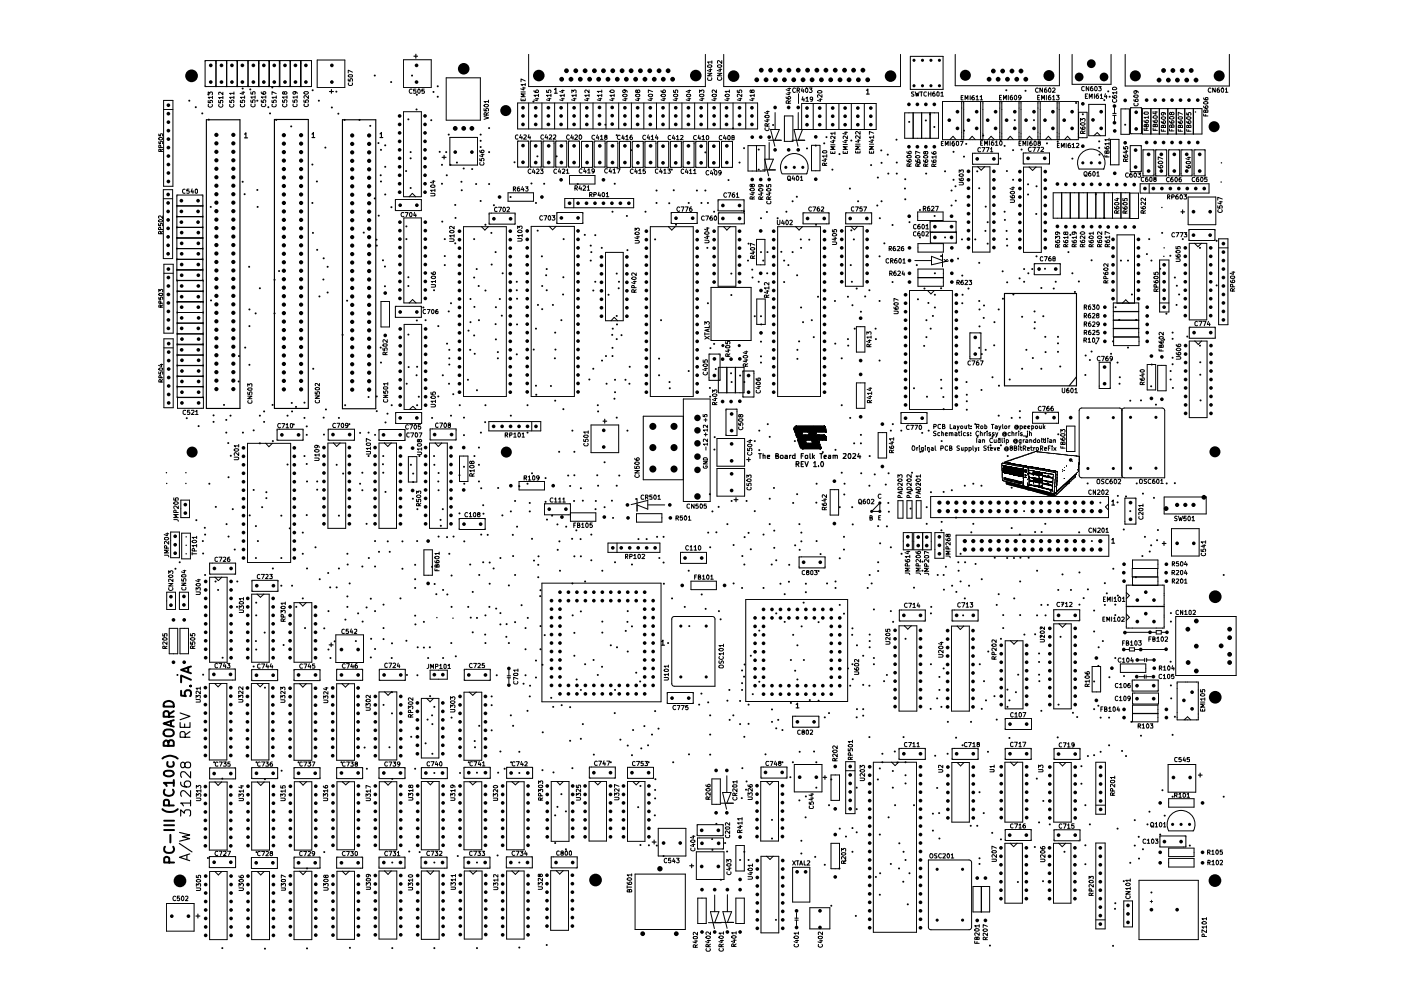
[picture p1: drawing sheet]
<svg xmlns="http://www.w3.org/2000/svg" width="420mm" height="297mm" viewBox="0 0 420 297" stroke-linecap="round" stroke-linejoin="round" font-family="sans-serif">
<g fill="#000">
<path d="M56.6 30h.4v.4h-.4zM58.5 31.9h.4v.5h-.4zM60.5 33.8h.4v.4h-.4zM62.3 28.1h.4v.4h-.4zM62.4 35.6h.4v.5h-.4zM72.6 26.3h.4v.5h-.4zM74.9 26.6h.4v.4h-.4zM77 30h.4v.4h-.4zM80.3 31.9h.4v.5h-.4zM80.8 33.8h.4v.4h-.4zM81.5 26h.4v.4h-.4zM82.6 35.7h.5v.5h-.5z"/>
<path d="M87.1 37.7h.4v.4h-.4zM93.6 26.8h.4v.5h-.4zM95.4 30h.4v.4h-.4zM99.3 32h.4v.4h-.4zM100.7 27.3h.4v.4h-.4zM101.3 33.9h.4v.4h-.4zM103.1 35.7h.4v.5h-.4zM107.6 35.7h.4v.5h-.4zM110.8 37.5h.4v.4h-.4zM112.2 22.4h.4v.5h-.4zM117.1 24.4h.4v.4h-.4zM122.3 35.5h.4v.5h-.4z"/>
<path d="M123.4 22.4h.4v.5h-.4zM124.7 32.6h.4v.4h-.4zM124.8 28.2h.4v.4h-.4zM129.1 35.8h.4v.4h-.4zM129.8 27.3h.4v.5h-.4zM131.1 28.8h.4v.4h-.4zM131.1 25.6h.4v.5h-.4zM146.5 38.2h.4v.4h-.4zM159.8 30.2h.4v.5h-.4zM181.4 37.2h.4v.4h-.4zM219.6 38.3h.4v.4h-.4zM231.7 37.2h.4v.5h-.4z"/>
<path d="M272.5 36.3h.4v.5h-.4zM277.5 35.9h.4v.4h-.4zM278.7 34h.4v.5h-.4zM280 37.8h.4v.5h-.4zM288.9 38.9h.4v.5h-.4zM301.6 26.8h.4v.5h-.4zM304.1 35.8h.4v.4h-.4zM307.3 27h.5v.4h-.5zM309.9 35.8h.4v.4h-.4zM322.5 30.6h.4v.5h-.4zM324.5 34h.4v.5h-.4zM331 29.8h.4v.4h-.4z"/>
<path d="M332.2 27.2h.4v.4h-.4zM332.6 28.8h.4v.4h-.4zM337.2 37.2h.4v.4h-.4zM343.7 38.3h.4v.4h-.4zM345.7 33.4l.3 .2-.1 .2-.3-.2zM358.4 33.4l.3 .2-.1 .2-.3-.2zM72.6 54.3h.4v.4h-.4zM73.2 58h.4v.4h-.4zM77 56.7h.4v.5h-.4zM93.5 49.1h.4v.4h-.4zM94.8 54.2h.4v.4h-.4zM97.4 44h.4v.5h-.4z"/>
<path d="M112.2 59.3h.4v.4h-.4zM113.3 42.7h.4v.4h-.4zM114 52.3h.4v.5h-.4zM114.1 54.2h.4v.4h-.4zM114.1 44.7h.4v.4h-.4zM115.3 43.3h.4v.5h-.4zM115.3 58.1h.4v.4h-.4zM115.3 49.8h.4v.4h-.4zM121.6 51h.4v.5h-.4zM122.9 45.4h.5v.4h-.5zM122.9 56.1h.5v.5h-.5zM122.9 47.2h.5v.5h-.5z"/>
<path d="M131.7 45.3h.4v.4h-.4zM132.3 54.9h.4v.4h-.4zM132.3 49.2h.4v.4h-.4zM133.6 45.4h.4v.4h-.4zM133.8 52.3h.4v.5h-.4zM134.4 40.1h.4v.5h-.4zM134.9 49.2h.4v.4h-.4zM136.8 48.5h.4v.4h-.4zM138.2 54.3h.4v.4h-.4zM138.3 56.8h.4v.4h-.4zM138.9 50.3h.4v.4h-.4zM141.4 50.5h.4v.4h-.4z"/>
<path d="M142.6 54.9h.4v.5h-.4zM143.9 42h.4v.4h-.4zM143.9 40.1h.4v.5h-.4zM143.9 43.8h.4v.5h-.4zM146.5 54.9h.4v.5h-.4zM146.5 45.4h.4v.4h-.4zM152.9 58.8h.4v.5h-.4zM154.1 48.4h.4v.5h-.4zM159.2 54.8h.4v.4h-.4zM161 46.6h.4v.5h-.4zM163 54.9h.4v.4h-.4zM166.7 46.6h.4v.5h-.4z"/>
<path d="M173.1 54.9h.4v.5h-.4zM184.2 54.9h.4v.4h-.4zM184.8 40.3h.4v.4h-.4zM189.1 44.8h.4v.4h-.4zM196.7 56.9h.4v.4h-.4zM201.3 50.6h.4v.5h-.4zM201.9 56.8h.4v.4h-.4zM208.8 56.9h.4v.4h-.4zM211.3 56.9h.4v.4h-.4zM211.3 45.5h.4v.4h-.4zM214 50.6h.4v.5h-.4zM218.3 53.8h.4v.4h-.4z"/>
<path d="M221.6 48.5h.4v.4h-.4zM222.9 44.2h.4v.4h-.4zM227.3 50.6h.4v.5h-.4zM227.3 44.6h.4v.5h-.4zM238.8 58.7h.4v.5h-.4zM241.8 44.3h.4v.4h-.4zM244.4 43.4h.4v.5h-.4zM247 42.7h.4v.5h-.4zM247.7 40.9h.4v.4h-.4zM249.4 50.6h.4v.5h-.4zM251.6 46h.4v.4h-.4zM254.7 56.3h.4v.4h-.4z"/>
<path d="M255.1 41.9h.4v.4h-.4zM261 49.3h.4v.4h-.4zM263.1 53h.4v.4h-.4zM264.1 44.9h.4v.4h-.4zM264.2 48.6h.4v.4h-.4zM266 46.1h.4v.5h-.4zM266.2 51.8h.4v.4h-.4zM268.7 41.6h.4v.5h-.4zM268.7 51.8h.4v.4h-.4zM268.7 48.5h.4v.4h-.4zM271.2 56.3h.4v.4h-.4zM271.3 59.5h.4v.5h-.4z"/>
<path d="M271.3 53.5h.4v.4h-.4zM275.7 48.6h.4v.4h-.4zM277.5 51.8h.5v.4h-.5zM283.2 51.1h.4v.5h-.4zM285.2 56.9h.4v.4h-.4zM285.8 43.4h.4v.5h-.4zM285.8 45.3h.4v.4h-.4zM285.8 53.7h.4v.4h-.4zM286.4 55.6h.4v.5h-.4zM288.9 46.7h.4v.5h-.4zM289.6 42.9h.4v.5h-.4zM292.9 51.1h.4v.5h-.4z"/>
<path d="M293.5 56.2h.4v.5h-.4zM294.6 40.4h.5v.4h-.5zM299.8 47.3h.4v.5h-.4zM301.1 43.5h.4v.5h-.4zM301.8 51h.4v.5h-.4zM303.6 53.7h.4v.4h-.4zM303.6 44.8h.4v.4h-.4zM306.2 44.6h.4v.5h-.4zM308.1 58.1h.4v.4h-.4zM308.1 55h.4v.5h-.4zM310.6 55.6h.5v.5h-.5zM313.8 42.7h.4v.5h-.4z"/>
<path d="M317 42.2h.4v.5h-.4zM321.4 47.3h.4v.5h-.4zM328.4 58h.4v.4h-.4zM329.4 44.1h.5v.4h-.5zM329.4 42.2h.5v.4h-.5zM329.5 46.1h.4v.5h-.4zM366.1 54.4l.3 .2-.1 .2-.3-.2zM366.2 48.6l.3 .2-.1 .2-.3-.2zM63 61.8h.4v.4h-.4zM74.5 79.7h.4v.5h-.4zM77.1 61.8h.4v.4h-.4zM93.5 60.6h.4v.5h-.4z"/>
<path d="M93.6 69.6h.5v.4h-.5zM94.9 74.7h.4v.4h-.4zM96.9 77.2h.4v.4h-.4zM98.1 79.7h.4v.5h-.4zM108.9 69.5h.4v.4h-.4zM112.7 71.6h.4v.5h-.4zM112.8 73.4h.4v.4h-.4zM113.4 64.4h.4v.5h-.4zM114.6 77.8h.5v.4h-.5zM115.2 79.7h.4v.4h-.4zM117.2 61.9h.4v.4h-.4zM121.7 71.4h.4v.5h-.4z"/>
<path d="M121.7 67.6h.4v.5h-.4zM132.4 66.2h.4v.4h-.4zM133.2 79.2h.4v.5h-.4zM133.2 71.4h.4v.5h-.4zM133.2 76.5h.4v.5h-.4zM136.3 61.2h.4v.4h-.4zM136.3 72.7h.4v.5h-.4zM136.4 65.1h.4v.4h-.4zM142 71.4h.4v.5h-.4zM143.9 60h.4v.5h-.4zM145.4 67.1h.4v.5h-.4zM147.2 69.6h.4v.4h-.4z"/>
<path d="M147.2 79.1h.5v.4h-.5zM147.9 61.3h.4v.4h-.4zM148.4 75.3h.4v.5h-.4zM160.5 60.6h.4v.5h-.4zM161 68.9h.5v.5h-.5zM162.3 76.6h.4v.5h-.4zM168.8 71.4h.4v.5h-.4zM175.2 70.2h.4v.4h-.4zM177 77.9h.4v.4h-.4zM177 73.4h.4v.4h-.4zM177.1 75.3h.4v.5h-.4zM178.3 70.3h.4v.4h-.4z"/>
<path d="M180.3 74.1h.4v.4h-.4zM183.5 63.2h.4v.5h-.4zM187.8 64.5h.4v.4h-.4zM188 74.8h.4v.4h-.4zM193.4 63.2h.4v.5h-.4zM196.3 71.5h.4v.5h-.4zM196.7 60.6h.4v.5h-.4zM200.5 60.7h.4v.4h-.4zM202.5 67.1h.4v.5h-.4zM206.3 60.6h.4v.5h-.4zM210.2 60.6h.4v.5h-.4zM211.9 74.1h.4v.4h-.4z"/>
<path d="M212.1 60.6h.4v.5h-.4zM214 63.2h.4v.5h-.4zM222.9 63.2h.4v.4h-.4zM224.1 77.9h.4v.4h-.4zM224.3 72.8h.4v.4h-.4zM228 75.3h.4v.5h-.4zM228 65.2h.4v.4h-.4zM228.7 77.9h.4v.4h-.4zM229.8 63.3h.4v.5h-.4zM230 75.3h.4v.5h-.4zM233 65.2h.4v.4h-.4zM234.1 75.3h.4v.4h-.4z"/>
<path d="M235 77.9h.4v.4h-.4zM235.6 63.2h.4v.5h-.4zM236.2 79.2h.4v.5h-.4zM237.5 60.1h.4v.4h-.4zM237.5 75.3h.4v.5h-.4zM240 71.5h.4v.5h-.4zM240 74.1h.4v.4h-.4zM242.5 71.6h.4v.5h-.4zM244.5 67.1h.4v.5h-.4zM254.9 79.2h.4v.5h-.4zM255.1 68.8h.4v.5h-.4zM255.9 71.5h.4v.5h-.4z"/>
<path d="M257.1 60.1h.4v.4h-.4zM262.9 61.4h.4v.4h-.4zM263.6 76.6h.4v.5h-.4zM263.7 65.2h.4v.4h-.4zM264.2 60.1h.4v.4h-.4zM265 72.7h.4v.5h-.4zM267.5 67.2h.4v.5h-.4zM272.5 66.4h.5v.4h-.5zM274.8 79.2h.4v.5h-.4zM275.7 70.9h.4v.5h-.4zM275.7 62.7h.4v.5h-.4zM280.1 64.5h.4v.4h-.4z"/>
<path d="M282 76.5h.4v.5h-.4zM283.2 70.9h.4v.5h-.4zM285.2 61.4h.4v.4h-.4zM286.4 59.9h.4v.5h-.4zM287.1 77.3h.4v.4h-.4zM288.3 71.5h.4v.5h-.4zM292.3 71.5h.4v.5h-.4zM293.5 78.6h.4v.4h-.4zM295.3 69h.4v.4h-.4zM295.4 61.7h.4v.5h-.4zM296 72.8h.4v.4h-.4zM296 66.4h.4v.4h-.4z"/>
<path d="M301.1 63.2h.4v.5h-.4zM301.2 65.7h.4v.4h-.4zM301.7 69h.4v.4h-.4zM301.8 71.4h.4v.5h-.4zM301.8 73.4h.5v.4h-.5zM310.6 63.9h.4v.5h-.4zM310.6 76.6h.5v.5h-.5zM320.2 75.3h.4v.5h-.4zM320.8 70.2h.4v.4h-.4zM327.2 77.8h.4v.4h-.4zM331 65.1h.4v.4h-.4zM336 77.9h.4v.4h-.4z"/>
<path d="M338.1 77.9h.4v.4h-.4zM343.8 75.9h.4v.5h-.4zM344.4 71.4h.4v.5h-.4zM345.1 77.9h.4v.4h-.4zM348.3 62l.4 .2-.2 .2-.3-.2zM348.3 69.6h.4v.4h-.4zM348.9 76.6l.3 .2-.1 .2-.3-.2zM349 74.1l.3 .2-.1 .2-.3-.2zM350.8 76.4h.4v.5h-.4zM354.5 71.4h.4v.5h-.4zM359.7 74.1h.4v.4h-.4zM364.7 72h.4v.4h-.4z"/>
<path d="M63.1 89.8h.4v.5h-.4zM74.6 92.5h.4v.5h-.4zM74.6 97.5h.4v.5h-.4zM76.5 93.7h.4v.5h-.4zM77.7 86.2h.4v.4h-.4zM82.1 83.6h.4v.5h-.4zM82.1 93.7h.4v.5h-.4zM83.5 81h.4v.5h-.4zM95.6 88.6h.4v.5h-.4zM96.8 83.6h.4v.4h-.4zM98.1 87.5h.4v.4h-.4zM103.9 89.9h.4v.4h-.4z"/>
<path d="M115.2 85.6h.4v.4h-.4zM122.3 85.5h.4v.4h-.4zM122.3 82.9h.4v.4h-.4zM124.8 95.8h.4v.5h-.4zM126.8 91.9h.4v.5h-.4zM127.4 95.7h.4v.5h-.4zM130 86.8h.4v.4h-.4zM131.2 97.5h.4v.5h-.4zM134.4 93.1h.4v.5h-.4zM135.1 90.7h.4v.4h-.4zM140.3 98.9h.4v.4h-.4zM140.9 96.3h.4v.5h-.4z"/>
<path d="M140.9 89.4h.4v.4h-.4zM142 83h.4v.4h-.4zM142.1 91.8h.4v.4h-.4zM142.8 80.4h.4v.5h-.4zM143.3 85.5h.5v.4h-.5zM143.4 95.7h.4v.5h-.4zM145.4 86.9h.4v.4h-.4zM148.4 96.9h.4v.5h-.4zM148.5 91.9h.4v.4h-.4zM149.7 89.4h.4v.4h-.4zM150.3 94.4h.4v.4h-.4zM150.5 81.7h.5v.4h-.5z"/>
<path d="M154.8 84.2h.4v.5h-.4zM154.8 86.8h.4v.4h-.4zM154.9 97h.4v.5h-.4zM154.9 89.3h.4v.5h-.4zM160.5 98.3h.4v.4h-.4zM161.1 91.2h.4v.4h-.4zM162.4 92.4h.4v.5h-.4zM162.4 85.5h.4v.4h-.4zM163.6 82.3h.4v.4h-.4zM163.8 80.4h.4v.5h-.4zM163.8 86.8h.4v.4h-.4zM165.6 91.2h.4v.4h-.4z"/>
<path d="M166.3 99.5h.4v.4h-.4zM168.2 95.7h.4v.5h-.4zM168.7 88h.4v.5h-.4zM168.7 82.9h.5v.4h-.5zM177.7 86.9h.4v.4h-.4zM178.3 84.2h.4v.5h-.4zM182.3 88.1h.4v.5h-.4zM183.6 98.3h.4v.4h-.4zM184.8 81.8h.4v.4h-.4zM184.8 94.5h.4v.4h-.4zM184.8 97h.4v.5h-.4zM185.3 86.2h.5v.4h-.5z"/>
<path d="M185.4 84.2h.4v.5h-.4zM198 95.7h.5v.5h-.5zM212.1 90.7h.4v.4h-.4zM219.1 81.8h.4v.4h-.4zM219.1 88.2h.4v.5h-.4zM225.4 80.6h.4v.4h-.4zM225.5 83h.4v.4h-.4zM226.2 94.6h.4v.4h-.4zM227.3 84.2h.4v.5h-.4zM228 94.6h.4v.4h-.4zM228.1 97h.4v.5h-.4zM229.9 81.7h.4v.4h-.4z"/>
<path d="M235 84.3h.4v.5h-.4zM238.9 82.3h.4v.4h-.4zM240 91.9h.4v.5h-.4zM240.6 96.3h.4v.5h-.4zM243.3 95.7h.4v.5h-.4zM245.1 88.7h.4v.5h-.4zM250.2 90h.4v.4h-.4zM254.1 88.7h.4v.5h-.4zM255.3 84.2h.4v.5h-.4zM255.4 91.3h.5v.4h-.5zM256.1 98.3h.4v.4h-.4zM256.7 86.3h.4v.4h-.4z"/>
<path d="M258 93.2h.4v.5h-.4zM259.3 88.6h.4v.5h-.4zM260.5 86.8h.4v.4h-.4zM262.4 98.3h.4v.4h-.4zM263.6 90h.4v.4h-.4zM267.5 84.3h.4v.5h-.4zM275.1 89.5h.4v.4h-.4zM277 86.3h.4v.4h-.4zM277.6 95.7h.4v.5h-.4zM278.2 90.6h.4v.4h-.4zM278.9 98.3h.4v.4h-.4zM279.6 94.5h.4v.4h-.4z"/>
<path d="M280.2 81.7h.4v.4h-.4zM280.2 88.1h.4v.5h-.4zM280.2 91.9h.4v.5h-.4zM282 86.2h.4v.4h-.4zM288.4 82.4h.4v.4h-.4zM288.4 90.7h.4v.4h-.4zM288.5 88.1h.4v.5h-.4zM290.2 86.3h.5v.4h-.5zM293.5 90h.4v.4h-.4zM293.5 97.6h.5v.5h-.5zM293.5 92.5h.5v.5h-.5zM294.8 95.1h.4v.4h-.4z"/>
<path d="M294.9 91.3h.4v.5h-.4zM298 96.3h.4v.5h-.4zM299.3 92.5h.4v.5h-.4zM300.5 81.1h.4v.4h-.4zM300.6 89.3h.4v.5h-.4zM301.8 84.4h.5v.4h-.5zM303.7 88h.4v.5h-.4zM305.6 83.2h.4v.5h-.4zM306.3 94.7h.4v.5h-.4zM306.9 80.4h.4v.5h-.4zM306.9 84.2h.4v.5h-.4zM308.2 81.7h.4v.4h-.4z"/>
<path d="M309.4 80.4h.4v.5h-.4zM310.1 93.1h.4v.5h-.4zM310.1 98.2h.4v.4h-.4zM310.1 96.3h.4v.5h-.4zM312.1 86.1h.4v.4h-.4zM312.7 94.6h.4v.4h-.4zM313.2 80.3h.4v.5h-.4zM315.8 86.3h.4v.4h-.4zM316.4 84.2h.4v.5h-.4zM321.4 81.7h.4v.4h-.4zM322.2 87.3h.4v.4h-.4zM323.3 84.1h.5v.5h-.5z"/>
<path d="M334.4 91.9h.4v.4h-.4zM335.5 95.7h.4v.4h-.4zM339.3 88h.4v.5h-.4zM340.5 95.7h.4v.4h-.4zM347.7 80.3h.4v.5h-.4zM349.6 93.8h.4v.4h-.4zM351.5 99.5h.4v.4h-.4zM352.1 83h.4v.4h-.4zM352.6 91.2h.5v.4h-.5zM352.7 85.4h.4v.5h-.4zM353.4 88h.4v.5h-.4zM364.7 85.3h.4v.5h-.4z"/>
<path d="M71.4 114.1h.4v.5h-.4zM71.5 106.5h.4v.4h-.4zM73.3 104h.4v.4h-.4zM74.6 109.1h.4v.5h-.4zM93.7 110.3h.4v.5h-.4zM102.5 100.2h.4v.4h-.4zM110.3 118.8h.4v.4h-.4zM112.8 118.6h.4v.5h-.4zM114 104h.4v.4h-.4zM114.1 108.4h.4v.5h-.4zM121.8 114.8h.4v.4h-.4zM122.3 100.1h.4v.4h-.4z"/>
<path d="M122.4 109.8h.4v.4h-.4zM124.7 112.3h.4v.4h-.4zM124.9 109.7h.4v.5h-.4zM125.4 118.7h.4v.4h-.4zM131.2 118.6h.4v.5h-.4zM132.6 112.3h.4v.4h-.4zM133.9 102.8h.4v.4h-.4zM134.5 114.8h.4v.4h-.4zM134.5 109h.5v.5h-.5zM134.5 104.6h.5v.5h-.5zM134.5 107.2h.5v.4h-.5zM135.7 117.9h.4v.5h-.4z"/>
<path d="M140.1 113.6h.4v.5h-.4zM140.8 104.6h.4v.5h-.4zM142 100.3h.4v.5h-.4zM142.2 105.8h.4v.5h-.4zM142.8 116.7h.4v.5h-.4zM148.5 101.5h.4v.4h-.4zM149.1 107.2h.4v.4h-.4zM149.1 105.3h.4v.5h-.4zM154.8 106h.4v.4h-.4zM159.9 104.6h.4v.4h-.4zM160.5 115.4h.4v.4h-.4zM160.6 118.1h.4v.4h-.4z"/>
<path d="M165 115.5h.4v.4h-.4zM166.2 107.2h.4v.4h-.4zM166.4 104.6h.4v.4h-.4zM176.5 113.5h.4v.5h-.4zM177.7 110.3h.4v.5h-.4zM180.3 107.9h.5v.4h-.5zM181.5 106.5h.4v.4h-.4zM181.7 114.8h.4v.4h-.4zM183.4 100.2h.4v.4h-.4zM183.5 104h.4v.5h-.4zM183.5 106.5h.4v.4h-.4zM184.1 119.3h.4v.4h-.4z"/>
<path d="M184.2 117.3h.5v.5h-.5zM184.2 113.6h.5v.5h-.5zM184.8 101.4h.4v.5h-.4zM186.2 100.2h.4v.5h-.4zM187.4 113.6h.4v.5h-.4zM188.6 114.8h.4v.4h-.4zM188.6 109.7h.5v.5h-.5zM197.5 107.3h.4v.4h-.4zM197.5 112.3h.4v.4h-.4zM200.6 114.3h.4v.4h-.4zM200.7 116.2h.4v.4h-.4zM206.3 111h.4v.4h-.4z"/>
<path d="M212.7 116.1h.4v.4h-.4zM212.8 118.7h.4v.4h-.4zM212.9 104.1h.4v.5h-.4zM214 102.9h.4v.4h-.4zM214.5 110.4h.4v.4h-.4zM219 111.7h.4v.4h-.4zM219.2 114.3h.4v.4h-.4zM221.7 112.3h.5v.5h-.5zM223 114.3h.4v.4h-.4zM228 108.4h.4v.5h-.4zM228 106.6h.4v.4h-.4zM228 102.2h.4v.4h-.4z"/>
<path d="M238.9 104.6h.4v.5h-.4zM238.9 107.3h.4v.5h-.4zM239.4 102.1h.5v.4h-.5zM243.8 100.8h.5v.5h-.5zM250.3 102.8h.4v.4h-.4zM252.2 107.2h.4v.4h-.4zM254.1 101.4h.4v.5h-.4zM254.2 103.4h.4v.4h-.4zM262.5 101.4h.4v.5h-.4zM263.6 107.9h.4v.4h-.4zM273.9 116.2h.4v.4h-.4zM277 103.5h.4v.4h-.4z"/>
<path d="M277.6 100.8h.4v.5h-.4zM277.8 118.7h.4v.4h-.4zM282 113.6h.4v.5h-.4zM282.1 116.2h.4v.4h-.4zM282.7 118.8h.4v.4h-.4zM289.7 114.3h.4v.4h-.4zM289.7 118.1h.4v.4h-.4zM293.5 104h.4v.5h-.4zM294.1 116.7h.4v.4h-.4zM294.2 105.9h.4v.5h-.4zM295.4 104.6h.4v.5h-.4zM297.4 112.9h.4v.4h-.4z"/>
<path d="M297.9 103.3h.5v.4h-.5zM299.4 115.4h.4v.4h-.4zM302.6 113.5h.4v.5h-.4zM306.3 110.3h.4v.5h-.4zM307.6 104.6h.4v.5h-.4zM309.5 107.1h.5v.4h-.5zM312.1 110.3h.4v.5h-.4zM313.3 100.7h.4v.5h-.4zM313.4 105.3h.4v.5h-.4zM317.1 102.7h.4v.4h-.4zM317.1 100.7h.4v.5h-.4zM317.1 105.2h.4v.5h-.4z"/>
<path d="M317.8 109.6h.4v.5h-.4zM325.3 112.2h.4v.4h-.4zM325.4 106.3h.4v.5h-.4zM326.7 107.7h.4v.4h-.4zM327.2 105.1h.4v.5h-.4zM328.5 102.7h.4v.4h-.4zM333 105.8h.4v.5h-.4zM333.6 102.1h.4v.4h-.4zM334.9 108.4h.5v.5h-.5zM335.5 114.8h.4v.4h-.4zM335.6 112.9h.4v.4h-.4zM338.1 104h.4v.4h-.4z"/>
<path d="M345 115.6h.4v.4h-.4zM345.2 109h.4v.5h-.4zM348.9 101.6h.4v.4h-.4zM350.9 111h.4v.4h-.4zM350.9 113.5h.4v.5h-.4zM351.5 101.3h.4v.5h-.4zM351.5 107h.4v.5h-.4zM351.5 109h.4v.4h-.4zM351.5 116.1h.5v.4h-.5zM355.9 100.7h.4v.4h-.4zM359.7 103.4h.4v.4h-.4zM359.8 112.1h.4v.4h-.4z"/>
<path d="M359.8 108.4h.4v.4h-.4zM55.8 125.1h.4v.5h-.4zM59.4 127.5h.4v.4h-.4zM63.8 126.2h.5v.5h-.5zM63.8 124.3h.5v.4h-.5zM67 121.1h.4v.5h-.4zM67.7 129.4h.4v.5h-.4zM67.7 125.6h.4v.5h-.4zM68.2 132.6h.5v.4h-.5zM68.9 124.4h.4v.4h-.4zM69 136.4h.4v.4h-.4zM72.7 129.4h.4v.5h-.4z"/>
<path d="M75.9 128.8h.4v.4h-.4zM77.7 132.7h.4v.4h-.4zM77.7 124.4h.4v.4h-.4zM79 126.2h.4v.5h-.4zM79 123.1h.4v.4h-.4zM81.5 121.1h.4v.5h-.4zM81.6 132h.4v.4h-.4zM86 139h.4v.5h-.4zM86 124.4h.4v.4h-.4zM87.3 120.6h.4v.4h-.4zM87.4 123.1h.4v.4h-.4zM87.9 127h.4v.4h-.4z"/>
<path d="M88.6 121.7h.4v.5h-.4zM91.1 136.5h.4v.4h-.4zM91.1 125h.4v.5h-.4zM91.1 120.5h.4v.4h-.4zM91.8 138.8h.4v.5h-.4zM91.8 130.1h.4v.5h-.4zM91.8 127.6h.4v.4h-.4zM96.9 125h.4v.4h-.4zM97 130h.4v.5h-.4zM97.5 122.5h.5v.4h-.5zM100.8 139.1h.4v.4h-.4zM101.4 125h.4v.5h-.4z"/>
<path d="M103.3 121.2h.4v.5h-.4zM104.6 126.9h.4v.4h-.4zM107.8 129.5h.4v.5h-.4zM110.3 129.4h.4v.5h-.4zM110.3 136.5h.4v.4h-.4zM112.3 130.1h.4v.5h-.4zM112.8 123h.4v.5h-.4zM114.6 138.9h.5v.5h-.5zM114.7 136.5h.4v.4h-.4zM115.4 126.4h.4v.4h-.4zM116 123.8h.4v.4h-.4zM117.3 121.2h.4v.5h-.4z"/>
<path d="M123 139.1h.4v.4h-.4zM124.9 121.2h.4v.5h-.4zM125.6 136.5h.4v.4h-.4zM129.4 125h.4v.5h-.4zM130 136.5h.4v.4h-.4zM130.1 139.1h.4v.4h-.4zM135.1 124.4h.4v.4h-.4zM137.7 121.2h.4v.5h-.4zM138.9 139.7h.5v.4h-.5zM138.9 130.2h.5v.5h-.5zM138.9 125h.5v.4h-.5zM142.1 136.5h.4v.4h-.4z"/>
<path d="M143.4 133.9h.4v.5h-.4zM143.4 139.1h.4v.4h-.4zM144 129.4h.4v.5h-.4zM145.3 126.3h.4v.5h-.4zM145.4 121.2h.4v.5h-.4zM153 124.4h.4v.4h-.4zM158 121.2h.4v.5h-.4zM158 129.4h.4v.5h-.4zM166.3 119.9h.4v.4h-.4zM167.5 135.2h.4v.4h-.4zM168.7 122.4h.5v.5h-.5zM171.5 128.9h.4v.4h-.4z"/>
<path d="M172.1 135.2h.4v.4h-.4zM179.1 121.2h.4v.5h-.4zM179.2 123.1h.4v.4h-.4zM181.1 138.3h.4v.5h-.4zM184.8 125h.4v.4h-.4zM188 128.9h.4v.4h-.4zM214 134.5h.5v.5h-.5zM214.1 130.8h.4v.4h-.4zM226.2 132h.4v.4h-.4zM227.5 128.9h.4v.4h-.4zM227.5 134.7h.4v.4h-.4zM230 126.9h.5v.4h-.5z"/>
<path d="M230.6 130.7h.4v.5h-.4zM238.2 132h.4v.4h-.4zM245.9 128.9h.4v.4h-.4zM245.9 130.7h.4v.5h-.4zM238.4 127.8l.4-.2h8.1a1.51 1.51 0 0 1 1 1.8l-.3 .2h-3l.3 .7h2.5l.5 1.2v.4l-.4 .1h-1.9l.7 2-.2 .6h-5.7l-.5-.5-.7-2.1h2.3l.3 .8h1.7v-.6l-.1-.2h-4.2l.3-.6h-.2a2.07 2.07 0 0 1-.9-1.8h2.2l.1 .7h1.9l-.2-.7h-4l-.4-.8v-.5zM246.6 135.3h.4v.4h-.4zM250.4 134.6h.4v.5h-.4zM252.2 121.2h.4v.5h-.4zM254.8 125h.4v.5h-.4zM256 132.7h.4v.4h-.4zM258 132.7h.4v.4h-.4zM258 130.1h.4v.5h-.4z"/>
<path d="M260.6 136.5h.4v.4h-.4zM267 128.9h.4v.4h-.4zM267.6 126.9h.4v.4h-.4zM270.1 128.9h.4v.4h-.4zM275.8 135.2h.4v.4h-.4zM276.4 129.5h.4v.5h-.4zM278.3 128.9h.4v.4h-.4zM278.4 135.1h.4v.5h-.4zM282.2 132h.4v.4h-.4zM282.8 122.4h.4v.5h-.4zM289.7 120h.4v.5h-.4zM289.7 122.6h.4v.4h-.4z"/>
<path d="M292.3 126.9h.4v.4h-.4zM293 130.7h.4v.5h-.4zM296.8 133.3h.5v.4h-.5zM297.4 130.7h.4v.5h-.4zM299.3 124.4h.4v.4h-.4zM299.4 131.3h.4v.5h-.4zM300 133.3h.4v.4h-.4zM300.5 138.8l15.9 2.8 .2 .7-.5 5.6-15.5-3.9-.2-4.9 .3 4.9 6 1.5v-1.3l.2 1.4 8.7 2.2 .5-.1v-.7l.4-4.4-.2-1-7.6-1.4h-.4v.5v-.5l-1.2-.2-.3 .1v.5h-1.1l.5-.1-2.8-.4h.9h-.9h.6h-.5l.4-.1h-1h.5h-1.1l.6-.1-.8 .1 .7-.1h-1l-.1-.1h.6l-1.5-.3 5.8 1.1 .2-.1v-.5l-5.4-1.1h-.9l-.1 .2zM300.9 139.8l5.6 1.1-.5 .1h.3l-1.3-.2h.9l-1.7-.1 .8-.1h-1.1l.7-.1-1.4-.1 .5-.1h-1.3h.8h-.8h.5l-1.4-.2h.5h-.5l.4-.1-.8 .1 .5-.1zM302 136.5h.4v.4h-.4zM303.2 125h.4v.5h-.4zM304.1 139.1h.5l12.3 2.2 .2 .1-.2 5.8 6-5.4v.1l-6 5.5 .1-5.7-.1-.3-.4-.1h.4z"/>
<path d="M305.7 125h.4v.4h-.4zM305.7 123h.4v.5h-.4zM307.6 130.7h.4v.5h-.4zM301.2 138.5l5.8-1.9a8.8 8.8 0 0 1 5.5-1.1l11.2 1.3-.1 1.8 .1-1.7-.1-.1-12.4-1.4h-.9l-8.9 3.2 2.8 .5zM310.9 135.1h.4v.5h-.4zM312.7 131.4h.4v.4h-.4zM313.4 123.7h.4v.4h-.4zM317.2 130h.4v.4h-.4zM323.4 139.6l.1 .1zM323.5 139l.1 .1zM323.5 139.1v.2zM323.6 138.7l-.1 .2z"/>
<path d="M338.8 119.9h.4v.4h-.4zM342 119.8h.4v.4h-.4zM346.5 121.1h.4v.4h-.4zM359.8 119.8h.4v.4h-.4zM49.8 141.5l.3 .2-.1 .2-.3-.2zM49.9 144.7l.3 .2-.1 .2-.3-.2zM55.7 141.5l.3 .2-.1 .2-.4-.2zM55.7 144.7l.3 .2-.1 .2-.4-.2zM58.7 155.7h.4v.4h-.4zM61.2 158h.4v.4h-.4zM62.6 144.8h.4v.4h-.4zM64.5 151.7h.4v.5h-.4z"/>
<path d="M67.7 156.9h.4v.4h-.4zM68.3 142.8h.4v.5h-.4zM69.6 152.4h.4v.4h-.4zM74.7 154.3h.4v.4h-.4zM75.9 146.6h.4v.5h-.4zM76.5 157.5h.5v.4h-.5zM78.4 151.8h.4v.4h-.4zM79.7 149.1h.4v.4h-.4zM79.7 147.3h.4v.5h-.4zM84.2 154.3h.4v.5h-.4zM86.7 158.1h.4v.5h-.4zM90.6 159.4h.4v.5h-.4z"/>
<path d="M91.8 154.2h.4v.4h-.4zM91.9 144.1h.4v.4h-.4zM94.9 146.5h.4v.5h-.4zM94.9 144.1h.4v.4h-.4zM101.4 154.3h.4v.5h-.4zM102.7 141.7h.4v.5h-.4zM107.8 144.8h.4v.4h-.4zM108.5 146.7h.4v.5h-.4zM108.5 141.5h.4v.4h-.4zM109.7 156.8h.4v.4h-.4zM114.7 141.5h.4v.4h-.4zM115.4 147.2h.4v.5h-.4z"/>
<path d="M123.6 149.3h.4v.4h-.4zM123.7 144.3h.4v.4h-.4zM123.7 141.7h.4v.5h-.4zM125 152.4h.4v.4h-.4zM131.2 144.1h.4v.4h-.4zM131.3 141.6h.4v.4h-.4zM131.3 146.7h.4v.5h-.4zM131.9 155.6h.4v.5h-.4zM132 157.4h.4v.4h-.4zM132.6 152.4h.4v.4h-.4zM137.6 142.2h.4v.5h-.4zM137.6 153.7h.4v.4h-.4z"/>
<path d="M139 144.8h.4v.4h-.4zM143.4 144.1h.4v.4h-.4zM144.1 146.1h.4v.5h-.4zM144.7 151.2h.4v.4h-.4zM144.8 153.7h.4v.5h-.4zM149.2 146h.4v.5h-.4zM150.5 154.3h.4v.4h-.4zM153 153.1h.4v.4h-.4zM154.3 149.9h.4v.5h-.4zM154.9 157.6h.4v.5h-.4zM155.5 145.5h.4v.5h-.4zM158 144.8h.4v.4h-.4z"/>
<path d="M158.7 153.1h.4v.4h-.4zM158.7 150.5h.4v.5h-.4zM159.4 141.6h.4v.5h-.4zM163.4 143.1h.4v.4h-.4zM163.4 150.2h.4v.4h-.4zM163.8 155.5h.4v.5h-.4zM165.4 154.3h.4v.5h-.4zM167 157h.4v.4h-.4zM169.6 157.6h.4v.5h-.4zM170.2 142.3h.4v.5h-.4zM170.8 145.4h.4v.5h-.4zM172 149.9h.4v.5h-.4z"/>
<path d="M172.1 142.2h.4v.5h-.4zM172.6 158.7h.5v.5h-.5zM174 146.1h.4v.5h-.4zM174.6 149.8h.4v.5h-.4zM178.4 152.4h.4v.4h-.4zM178.5 149.9h.4v.5h-.4zM178.9 142.2h.4v.5h-.4zM179.2 145.4h.4v.4h-.4zM181.1 151.8h.4v.4h-.4zM183.3 149.8h.4v.5h-.4zM183.6 155h.5v.5h-.5zM184.8 145.4h.4v.4h-.4z"/>
<path d="M185.5 142.3h.4v.5h-.4zM190.6 149.3h.4v.5h-.4zM212.2 159.4h.4v.5h-.4zM212.7 147.9h.4v.4h-.4zM213.5 153.1h.4v.4h-.4zM214.6 159.3h.4v.5h-.4zM215.3 151.7h.4v.5h-.4zM217.9 156.9h.4v.4h-.4zM219.2 149.9h.4v.5h-.4zM223.7 149.9h.4v.5h-.4zM224.3 159.5h.4v.4h-.4zM226.2 153h.4v.4h-.4z"/>
<path d="M230.6 149.3h.4v.4h-.4zM230.6 156.9h.4v.4h-.4zM231.9 146h.4v.5h-.4zM232 158.8h.4v.5h-.4zM237.7 150.5h.4v.5h-.4zM238.9 147.9h.4v.4h-.4zM239.5 156.9h.4v.4h-.4zM240.1 159.4h.4v.5h-.4zM244.6 150.4h.4v.5h-.4zM244.7 144.8h.4v.4h-.4zM251.6 151.8h.4v.4h-.4zM252.2 141.5h.4v.4h-.4z"/>
<path d="M253 148h.4v.4h-.4zM253.1 144.8h.4v.4h-.4zM255.4 151.8h.4v.4h-.4zM255.5 157h.4v.4h-.4zM258.1 141.6h.4v.5h-.4zM260.5 145.4h.4v.4h-.4zM262.1 142h.4v.4h-.4zM263.2 157.5h.4v.4h-.4zM265.4 145h.4v.5h-.4zM265.8 157.6h.4v.4h-.4zM266.2 150.5h.4v.5h-.4zM266.3 141.6h.4v.5h-.4z"/>
<path d="M266.4 153.2h.4v.4h-.4zM272.9 152.2h.4v.5h-.4zM273.3 141.5h.4v.4h-.4zM273.3 146.7h.4v.5h-.4zM275.2 144.8h.4v.4h-.4zM275.3 146.6h.4v.5h-.4zM277.7 156.8h.4v.4h-.4zM277.7 151.8h.4v.4h-.4zM279 147.3h.4v.5h-.4zM282.1 158.7h.4v.5h-.4zM282.2 156.2h.4v.4h-.4zM282.8 147.2h.4v.5h-.4z"/>
<path d="M285.2 146.7h.5v.5h-.5zM286.5 154.9h.4v.5h-.4zM289.1 145.4h.5v.4h-.5zM291.1 159.3h.4v.5h-.4zM291.7 144.8h.4v.4h-.4zM291.7 156.8h.4v.4h-.4zM294.1 145.4h.4v.4h-.4zM300.9 141l5.8 1.2h-.9l.5-.1-2.3-.3 .4-.1-.7 .1 .6-.1-.6 .1 .5-.1-1.1-.1 .3-.1-.2-.1-.6 .1 .2-.1h-.7h-.2h.7l-1.2-.1v-.2h-.4h.6zM300.8 140.8l5.8 1.1h-.6h.3h-.7l.7-.1-.7 .1-.2-.1h.4h-.6l.7-.1-.7 .1-.2-.1h.6zM300.9 140.2l6 1.1-.8 .1 .2-.1-1-.1 .7-.1-.7 .1-.2-.1h.6l-3.1-.5 .5-.1-.9 .1 .4-.1-1.2-.1 .5-.1-.5 .1-.2-.1h.5zM301 143.2l5.3 1.2v.6l-5.2-1.3 4.8 1.2h.3l-.1-.5-4.6-1.1 2 .7-.4 .1-.5-.1 .8 .1v-.1l-2-.3 .6-.1h-.7h.4h-.4l.2-.2-.2 .2 .1-.3zM300.9 140.4l5.7 1.2-3.4-.6h.8h-1l.7-.1h-1l.5-.1h-1h.6h-1.2l.6-.1h-.9l.4-.1-.4 .1-.2-.1 .4-.1-.6 .1 .5-.1z"/>
<path d="M300.9 141.3l5.6 1.2h-1l.8-.1-.8 .1 .6-.1h-1l.8-.1-.8 .1 .4-.1-3.3-.6 .4-.1h-1l.6-.1h-.9l.6-.1-.8 .1 .6-.1zM300.9 141.6h.6zM301.2 141.8h.8zM301.7 144.5l.2 .4zM301.9 144.5l1.8 .4-1.1-.1v-.1h-.3zM301.9 144.9l.1 .1zM301.7 144.9l13.8 3.8 .4 .1-.1-.2h.2l-9.3-2.4 9.4 2.3-14.2-3.7 14 3.7-.1-.2h.2l-8.5-2.2 8.6 2.1-5.2-1.3h.3h-.3h.2l-.8-.1v-.2h-.7v-.2h-.7l-.3-.2 5.1 1.2 2.3 .6 .1 .6-.1 .3-.7-.2-12.7-3.4-.9-.2zM301.7 141.9l.4-.1zM301.9 141.9h1.2l3.4 .9-4.4-.9h.4zM303.2 146h.4v.4h-.4zM303.2 158.1h.4v.4h-.4zM304.2 145.1l.2 .1z"/>
<path d="M304.3 145.2l.2 .1zM304.6 145.3l.2 .1zM304.6 144.2h.3l.1 .4zM304.9 145.4l.2 .1zM305.1 144.3l.1 .3zM305.2 145.5l.2 .1zM305.3 145.8h.1zM305.4 145.6l.3 .1zM305.3 144.4l.3 .2h-.3h.1zM305.6 145.9l.4 .1zM305.8 145.7l.3 .1zM305.7 144.5l.2 .2h-.2l.2-.1z"/>
<path d="M306.2 145.8h.3zM306.2 146l.2 .1zM306.3 145.7l.2 .1zM306.5 146.1l.1 .1zM306.8 145.9l.5 .2zM306.8 142.4l.1 .2zM306.5 142.8l.3 .1 .1-.3-.1 .3zM306.8 140.2l.1 .1zM306.9 145.8l.1 .1zM306.9 153h.4v.4h-.4zM307.3 142.4l.6 .1zM307.3 140.8h.6v.8l-.6-.1h.6v-.1l-.3 .1-.2-.2-.1 .1v-.6l.3 .6h.2l-.3-.1 .1-.4v.5l.3-.1v-.4z"/>
<path d="M307.5 143l.3 .1h-.3h.2zM307.6 141.2h.3zM308.1 146.1l.5 .1zM308.2 144.7l.1 .2zM308.2 141.8l.1 .2zM308.5 140.8l7.3 1.4-.3 5.2v-.4l-.4-.1h.4h-.5h.5h-.5h.4l-1.1-.1h.6l-6.2-1.5 .3-.1-.4 .1 .2-.1h-.2h.1h-.1l-.1-2.1 .2 2.1 6.6 1.6h.2l.1-.4-.1-.7-2.7-.7 2.5 .6h.2l-.4-.2h.3l-.4 .1 .3-.1-2.5-.4 .4-.1-.4 .1 .3-.1-.7-.2h.3h-.8v.2l-.1-.2-1.5-.2 2.4 .2-1.7-.2h1.1l-2-.1h.9h-.9l-.1 .8v-.8h-.2l1.8 .1v-.4l-.2 .2-1.7 .1 1.1-.1h-1.3l1.8-.1-1.8 .1 .3-.1h-.6l.7-.1h-.9h2.4l-1.3 .1 .4-.1h-1.5h.5l-.7-.1 1.1 .1-.1-.2 1.4 .3 .4-.3 .1 .6 .9 .1 .1-.5h-.4h.2l-2.7-.5h.5h-.4l.2-.1 2 .4 .6 .2 .2 .7 2.7 .7 .1-.8-.4-.1h.4l-6.9-1.4 .3-.1h-.4l-.1 .3v-.3h.3h-.3h.2h-.2l-.1-.3v-1.7l.1 1.9 6.7 1.5h.4l.1-2.2-3.5-.6 .4 .2-.1 .2-.1-.2-.5-.1h.5l-.8-.1h.3l-.4 .1 .1 .5 .9-.1 .2 .3 2.8 .5 .1 .4-3-.6 2.7 .5 .2-.1-.4-.1h.4l-2.5-.3 .5-.1-.8 .1 .6-.1-1.4-.2h-.4v.8l-.2-.8-2.5-.5 3.7 .5-.3-.1h.3l-.6-.1h.3l-1.2 .1 .6-.1h-.8h1.2h-1.3h.3l-1.8-.4 2.7 .4h-.4v-.6h.3h-.4l-.2 .4-2.4-.1 1.5-.1h-1.5h.3l-.5-.1 1.1 .1v-.3l.1 .3 1.5 .1-.2-.1 .3-.1-.1-.2h.3h-.6h1.1l-1.6-.1h.8h-.8l.6-.1h-.6h.4h-.4h.3l-1 .1v-.1h.5h-.6l.5-.1-1.8-.2zM308.2 146.5h.4v.5h-.4zM309.2 145.4l.4 .2zM310.1 145.3l.8 .3zM310.1 141.5l1.2 .2zM310.4 143.8l.4 .1zM310.2 159.2h.4v.5h-.4z"/>
<path d="M310.9 145.6l.3 .1zM311.2 144l.1 .1zM311.4 146l.3 .1zM311.6 144.8v.6zM311.7 146.1l.4 .1zM311.8 144.1l.1 .2zM312 143.4l.4 .2zM312.1 145.4h.4v.4h-.4zM312.2 159.2h.4v.5h-.4zM310 143.2l2.6 .5-.1-.1 .2-.1v-.5v.7zM312.6 145.2l.1 .8-.6-.1h.6l-.2-.1h.1zM313.3 156.8h.4v.4h-.4z"/>
<path d="M314 144.6h.4v.4h-.4zM314.3 142.4l.3 .1v.2l-.4-.1h.3v-.1h-.3zM314.2 144.8l.3-.1 .1 .3h-.4l.3-.1zM320.3 144.6h.4v.4h-.4zM316.2 148l.6-.2-.2-.1 .3-.1h-.3l6-5.2-1.9 1.6v.3h-.4l-.4 .7-.7 .3-2.3 2.1-.1 .5-.5 .1v.7l6.2-5.7-6.2 5.8zM323.4 159.3h.4v.5h-.4zM326 144.7h.4v.4h-.4zM329.8 150.4h.4v.5h-.4zM334.9 150.4h.5v.4h-.5zM335 148.4h.4v.5h-.4zM336.8 158.5h.4v.4h-.4zM337.5 148.6h.4v.4h-.4z"/>
<path d="M338.8 153h.4v.4h-.4zM340.7 144.7h.4v.4h-.4zM342.6 147.7h.4v.5h-.4zM345.9 149h.4v.4h-.4zM347.1 158.7h.4v.4h-.4zM349.7 144.7h.4v.4h-.4zM352.1 144.6h.4v.4h-.4zM52.4 170.3h.4v.4h-.4zM53.7 168.3h.4v.5h-.4zM55.7 163.3l.3 .1-.1 .2-.3-.2zM55.7 160.7l.3 .2-.1 .2-.3-.2zM55.7 165.8l.3 .2-.1 .2-.3-.2z"/>
<path d="M60.6 162h.4v.4h-.4zM60.7 165.7h.4v.4h-.4zM61.3 172.1h.4v.5h-.4zM61.3 160h.4v.5h-.4zM64.4 174.1h.4v.4h-.4zM65.2 176.6h.4v.4h-.4zM68.3 160.6h.4v.4h-.4zM70.2 164.5h.4v.4h-.4zM71 174.1h.4v.4h-.4zM76.5 167h.5v.5h-.5zM77.1 162h.4v.4h-.4zM81.6 170.2h.4v.4h-.4z"/>
<path d="M84.2 167h.4v.5h-.4zM84.2 175.3h.4v.5h-.4zM87.4 175.3h.4v.5h-.4zM90.6 179.1h.4v.5h-.4zM90.6 165.8h.4v.4h-.4zM91.9 170.2h.4v.4h-.4zM94.4 163.8h.4v.5h-.4zM95.7 173.4h.4v.4h-.4zM98.2 171.5h.4v.5h-.4zM98.8 175.8h.4v.5h-.4zM100.8 175.8h.4v.5h-.4zM101.4 170.2h.4v.4h-.4z"/>
<path d="M104 178.6h.4v.4h-.4zM104 165.8h.4v.4h-.4zM104.1 169h.4v.4h-.4zM104.7 174.7h.4v.4h-.4zM108.5 169.6h.4v.4h-.4zM110.4 167h.4v.5h-.4zM111 179.2h.4v.5h-.4zM112.3 169.6h.4v.4h-.4zM112.3 162h.4v.4h-.4zM113.5 165.2h.4v.4h-.4zM116.1 162h.4v.5h-.4zM116.7 165.2h.4v.4h-.4z"/>
<path d="M119.9 179.1h.4v.5h-.4zM120.5 170.3h.4v.4h-.4zM120.5 162h.4v.5h-.4zM124.3 173.4h.4v.4h-.4zM124.3 169.1h.4v.4h-.4zM124.3 176h.4v.5h-.4zM124.9 162h.4v.4h-.4zM129.4 169.7h.4v.4h-.4zM130.1 174.8h.4v.5h-.4zM130.6 177.9h.5v.4h-.5zM131.3 160.6h.4v.4h-.4zM132.7 176.6h.4v.4h-.4z"/>
<path d="M133.9 160.8h.4v.4h-.4zM134 178h.4v.4h-.4zM134.5 165.8h.5v.4h-.5zM135.2 172.3h.4v.4h-.4zM135.8 160.6h.4v.4h-.4zM139 162h.4v.5h-.4zM140.8 169h.4v.4h-.4zM141.6 177.2h.4v.4h-.4zM143.5 172.1h.4v.5h-.4zM144.1 160h.4v.5h-.4zM144.7 168.3h.4v.5h-.4zM146.1 160.1h.4v.4h-.4z"/>
<path d="M146.7 168.4h.4v.4h-.4zM146.7 174.7h.4v.5h-.4zM147.8 170.2h.4v.4h-.4zM149.9 167h.4v.5h-.4zM152.4 175.2h.4v.5h-.4zM153.6 160.1h.4v.4h-.4zM153.7 166.4h.4v.5h-.4zM154.3 172.1h.4v.5h-.4zM159.4 161.3h.4v.4h-.4zM159.9 167.8h.5v.4h-.5zM161.2 172.8h.4v.4h-.4zM161.2 169.1h.4v.4h-.4z"/>
<path d="M161.3 166.5h.4v.5h-.4zM161.8 178.5h.4v.4h-.4zM161.9 176.7h.4v.4h-.4zM167.1 164.6h.4v.4h-.4zM167.6 162h.4v.5h-.4zM167.7 170.8h.4v.5h-.4zM171.4 161.3h.4v.4h-.4zM171.5 174.7h.4v.4h-.4zM172.1 166.5h.4v.5h-.4zM173.9 161.4h.4v.4h-.4zM174 166.5h.4v.5h-.4zM175.3 174.1h.4v.4h-.4z"/>
<path d="M177.1 167.7h.4v.5h-.4zM177.1 160h.4v.5h-.4zM180.4 170.8h.4v.5h-.4zM184.2 168.3h.5v.5h-.5zM189.3 169h.4v.4h-.4zM191.3 161.4h.4v.4h-.4zM193.7 161.4h.4v.4h-.4zM196.9 160.7h.4v.4h-.4zM197.5 167h.4v.5h-.4zM198.8 168.4h.4v.4h-.4zM198.8 160.7h.4v.4h-.4zM198.9 174.7h.4v.5h-.4z"/>
<path d="M201.3 179.1h.5v.5h-.5zM206.3 170.8h.4v.5h-.4zM210.2 178h.4v.4h-.4zM212.8 163.8h.4v.5h-.4zM219.8 174.7h.4v.4h-.4zM219.8 163.1h.4v.5h-.4zM222.3 176h.5v.5h-.5zM222.4 166.4h.4v.5h-.4zM223 169h.4v.4h-.4zM223.1 160.8h.4v.4h-.4zM225 164.4h.4v.5h-.4zM228.8 160h.4v.5h-.4z"/>
<path d="M228.8 176h.4v.5h-.4zM231.2 169h.4v.4h-.4zM232 164h.4v.4h-.4zM232.6 167.7h.4v.5h-.4zM233.9 174.7h.4v.5h-.4zM235.1 177.9h.4v.4h-.4zM236.4 174.1h.4v.5h-.4zM236.5 169.1h.4v.4h-.4zM238.3 163.2h.4v.5h-.4zM239.6 164.6h.4v.4h-.4zM240.1 162h.4v.5h-.4zM241.5 177.3h.4v.4h-.4z"/>
<path d="M241.5 174.7h.4v.5h-.4zM244.7 162h.4v.4h-.4zM245.3 170.9h.4v.5h-.4zM245.9 165.9h.4v.4h-.4zM247.8 174.7h.4v.4h-.4zM250.4 176h.4v.5h-.4zM250.4 174.1h.4v.4h-.4zM251.6 167.1h.4v.5h-.4zM252.9 160.7h.4v.4h-.4zM252.9 164.5h.4v.4h-.4zM260 176h.4v.5h-.4zM260.6 172.1h.4v.5h-.4z"/>
<path d="M261.2 174.7h.4v.4h-.4zM263.2 168.3h.4v.5h-.4zM263.2 170.9h.4v.5h-.4zM263.7 162.6h.5v.5h-.5zM267 163.8h.4v.5h-.4zM270.2 165.8h.4v.4h-.4zM273.9 175.9h.4v.5h-.4zM276.4 168.1h.5v.5h-.5zM276.4 170.8h.5v.5h-.5zM281 172.1h.4v.5h-.4zM282.8 172.1h.4v.5h-.4zM282.9 176.5h.4v.5h-.4z"/>
<path d="M283.5 169.7h.4v.4h-.4zM284.1 165.8h.5v.4h-.5zM285.3 175.3h.4v.5h-.4zM286.6 177.2h.4v.4h-.4zM287.2 168.3h.4v.5h-.4zM287.3 170.8h.4v.5h-.4zM287.9 174.1h.4v.4h-.4zM287.9 165.8h.4v.4h-.4zM289.1 179.1h.5v.5h-.5zM289.2 168.3h.4v.5h-.4zM290.4 175.3h.4v.5h-.4zM292.4 168.8h.4v.5h-.4z"/>
<path d="M294.2 173.4h.4v.4h-.4zM298.1 167h.4v.4h-.4zM299.3 177.9h.4v.4h-.4zM301.8 167h.5v.5h-.5zM303.9 167h.4v.5h-.4zM304 179.1h.4v.5h-.4zM305.7 160h.4v.5h-.4zM305.7 174.1h.4v.4h-.4zM305.8 167h.4v.4h-.4zM308.3 167h.4v.4h-.4zM310.8 170.8h.4v.5h-.4zM317.2 176.6h.4v.4h-.4z"/>
<path d="M318.4 171.9h.4v.5h-.4zM321 176.6h.4v.4h-.4zM323.5 171.4h.4v.4h-.4zM324.8 179.1h.4v.4h-.4zM326.1 176.4h.4v.5h-.4zM327.2 162h.5v.4h-.5zM331.1 174.6h.4v.4h-.4zM331.7 177.6h.4v.5h-.4zM333.7 170.3h.4v.4h-.4zM335 178.3h.4v.4h-.4zM340.5 172.8h.4v.4h-.4zM342.4 166.4h.4v.5h-.4z"/>
<path d="M343.2 160.7h.4v.4h-.4zM344.6 165.1h.4v.4h-.4zM345 163.2h.4v.5h-.4zM346.8 161.7h.4v.4h-.4zM366.8 172.1h.4v.5h-.4zM66.6 196.9h.4v.5h-.4zM70.9 181.7h.4v.4h-.4zM75.9 199.5h.4v.5h-.4zM76.5 191.9h.5v.5h-.5zM76.6 180.4h.4v.5h-.4zM76.6 184.2h.4v.5h-.4zM76.6 194.5h.4v.4h-.4z"/>
<path d="M79.2 189.4h.4v.4h-.4zM84.8 193.1h.5v.5h-.5zM88.7 181.7h.4v.4h-.4zM91.3 188h.4v.5h-.4zM97 188.1h.4v.5h-.4zM98.3 183h.4v.4h-.4zM98.3 194.5h.4v.4h-.4zM98.9 197h.4v.5h-.4zM100.2 192h.4v.5h-.4zM103.4 185.5h.4v.4h-.4zM104 181.7h.4v.4h-.4zM106.5 191.9h.4v.5h-.4z"/>
<path d="M107.2 183.6h.4v.5h-.4zM108.6 186.1h.4v.4h-.4zM109.7 181.9h.4v.4h-.4zM111 196.8h.4v.5h-.4zM111.1 191.3h.4v.4h-.4zM112.3 194.3h.4v.4h-.4zM112.3 183h.4v.4h-.4zM114.8 188h.4v.5h-.4zM114.8 191.3h.4v.5h-.4zM114.8 181h.4v.5h-.4zM117.3 197h.4v.5h-.4zM117.4 192.6h.4v.5h-.4z"/>
<path d="M121.7 191.8h.4v.5h-.4zM124.3 184.3h.4v.5h-.4zM124.4 186.9h.4v.5h-.4zM125.1 193.8h.4v.4h-.4zM126.9 186.2h.4v.4h-.4zM126.9 193.9h.4v.4h-.4zM128.2 197h.4v.5h-.4zM128.7 193.8h.4v.4h-.4zM130.9 184.9l.3 .2-.1 .2-.3-.2zM132.7 197h.4v.5h-.4zM135.1 192.5h.4v.5h-.4zM135.2 181.7h.4v.4h-.4z"/>
<path d="M135.7 185.1l.4 .2-.2 .2-.3-.2zM136.5 196.5h.4v.4h-.4zM140.2 181.7h.4v.4h-.4zM141 184.9h.4v.4h-.4zM141.6 189.3h.4v.4h-.4zM142.8 185h.4v.4h-.4zM145.3 190h.4v.4h-.4zM145.4 184.2h.4v.5h-.4zM145.4 192.5h.4v.5h-.4zM146.6 181.7h.4v.4h-.4zM148.6 182.2h.4v.4h-.4zM149.9 186.9h.4v.5h-.4z"/>
<path d="M149.9 183.5h.4v.5h-.4zM151.6 190.7h.5v.4h-.5zM151.7 186.8h.4v.5h-.4zM152.4 192.5h.4v.5h-.4zM154.3 186.3h.4v.4h-.4zM156.2 181.2h.4v.4h-.4zM157.4 188h.4v.5h-.4zM157.4 194.4h.4v.4h-.4zM158.1 185h.4v.4h-.4zM160.5 197.8h.4v.4h-.4zM161.9 187.4h.4v.5h-.4zM161.9 194.4h.4v.4h-.4z"/>
<path d="M162.5 199h.4v.5h-.4zM163.2 190.2h.4v.4h-.4zM171.5 184.2h.5v.5h-.5zM172.1 196.3h.4v.5h-.4zM172.1 189.5h.4v.4h-.4zM174 183h.4v.5h-.4zM175.3 198.9h.4v.4h-.4zM177.8 197.6h.4v.4h-.4zM180.3 199.6h.5v.5h-.5zM180.4 186.1h.4v.4h-.4zM180.4 189.4h.4v.4h-.4zM183 193.2h.4v.4h-.4z"/>
<path d="M184.8 193.8h.4v.4h-.4zM187.5 188.9h.4v.4h-.4zM188 186.2h.4v.4h-.4zM188.1 195.1h.4v.4h-.4zM188.1 183h.4v.4h-.4zM189.3 187.5h.4v.5h-.4zM200.2 192.5h.4v.5h-.4zM205.2 181.7h.4v.4h-.4zM206.5 187.4h.4v.5h-.4zM211.4 182.3h.4v.4h-.4zM215.4 183h.4v.4h-.4zM215.9 185.4h.4v.5h-.4z"/>
<path d="M223.1 199h.4v.4h-.4zM225 196.3h.4v.5h-.4zM227.5 188.8h.4v.4h-.4zM232.6 183.6h.4v.5h-.4zM235.1 186.2h.4v.4h-.4zM237 197.6h.4v.4h-.4zM237.7 190.1h.4v.4h-.4zM238.9 193.2h.4v.4h-.4zM240.2 187.5h.4v.5h-.4zM240.8 180.4h.4v.5h-.4zM240.9 197.6h.4v.4h-.4zM245.3 186.3h.4v.4h-.4z"/>
<path d="M251.6 181.1h.4v.4h-.4zM252.9 183.7h.4v.5h-.4zM255.4 190.1h.4v.4h-.4zM255.4 198.9h.5v.4h-.5zM255.4 188.1h.5v.5h-.5zM256.8 193.2h.4v.4h-.4zM258.7 196.3h.4v.5h-.4zM260.6 191.9h.4v.5h-.4zM260.6 190h.4v.4h-.4zM260.6 193.8h.4v.4h-.4zM261.9 197h.4v.5h-.4zM261.9 198.9h.4v.4h-.4z"/>
<path d="M261.9 182.4h.4v.5h-.4zM267 183h.4v.4h-.4zM267.6 186.2h.4v.4h-.4zM271.4 191.3h.4v.4h-.4zM279 198.9h.4v.4h-.4zM279 183.6h.4v.5h-.4zM279.1 181.7h.4v.4h-.4zM288.6 184.2h.4v.5h-.4zM293.6 198.9h.4v.4h-.4zM296.2 195.1h.4v.4h-.4zM298.7 181.1h.4v.4h-.4zM300 191.3h.4v.4h-.4z"/>
<path d="M300.7 188h.4v.5h-.4zM300.7 184.1h.4v.5h-.4zM305.7 184.1h.4v.5h-.4zM307 190h.4v.4h-.4zM310.2 189.9h.4v.4h-.4zM310.8 184.2h.4v.5h-.4zM311.4 198.2h.4v.4h-.4zM311.4 195.7h.4v.4h-.4zM312.1 190.5h.4v.4h-.4zM312.1 188h.4v.5h-.4zM312.1 181.1h.4v.4h-.4zM313.4 184.2h.4v.5h-.4z"/>
<path d="M314 181.1h.4v.4h-.4zM317.8 190.7h.5v.4h-.5zM318.4 180.9h.4v.5h-.4zM323.5 181h.4v.5h-.4zM327.9 189.1h.4v.4h-.4zM327.9 182.8h.4v.4h-.4zM329.2 199.4h.4v.4h-.4zM329.3 193.8h.4v.4h-.4zM330.5 191.9h.5v.5h-.5zM331.1 181.1h.4v.4h-.4zM334.3 181h.4v.5h-.4zM334.3 197h.4v.5h-.4z"/>
<path d="M334.3 184.1h.4v.5h-.4zM350.9 198.1h.4v.5h-.4zM351 186.1h.4v.4h-.4zM351 183.5h.4v.5h-.4zM53 202.1h.4v.4h-.4zM60.7 202h.4v.4h-.4zM79.3 205.9h.4v.4h-.4zM114.8 211.1h.4v.4h-.4zM117.4 213.6h.4v.4h-.4zM117.4 207.3h.4v.4h-.4zM121.8 202.1h.5v.4h-.5zM125 202.2h.4v.4h-.4z"/>
<path d="M128 215.5h.4v.4h-.4zM128.8 208.4h.4v.5h-.4zM129.4 214.2h.4v.4h-.4zM129.5 216.8h.4v.5h-.4zM130.1 211.7h.4v.4h-.4zM135.2 214.9h.4v.4h-.4zM143.5 217.3h.4v.5h-.4zM147.2 211.1h.5v.5h-.5zM147.2 218.7h.5v.4h-.5zM147.2 208.5h.5v.5h-.5zM148.8 202.2h.4v.4h-.4zM153 214.2h.4v.4h-.4z"/>
<path d="M153.7 217.3h.4v.5h-.4zM156.8 204.7h.4v.5h-.4zM157.4 202.2h.4v.4h-.4zM158 212.8h.4v.5h-.4zM158.7 208.5h.4v.5h-.4zM158.8 205.3h.4v.5h-.4zM160.5 202.9h.4v.4h-.4zM162.6 219.3h.4v.4h-.4zM165.1 208.9h.4v.5h-.4zM165.7 211.7h.4v.4h-.4zM168.2 211.1h.4v.5h-.4zM170.8 211.7h.4v.5h-.4z"/>
<path d="M172.7 203.4h.4v.5h-.4zM174 206.6h.4v.4h-.4zM174.6 216.8h.4v.5h-.4zM179.1 202.1h.4v.4h-.4zM184.2 213.5h.4v.5h-.4zM184.2 206.6h.5v.4h-.5zM189.7 218.6h.4v.4h-.4zM190.6 201.4h.4v.5h-.4zM191.8 204h.4v.5h-.4zM193 217.4h.5v.5h-.5zM196.3 212.9h.4v.5h-.4zM197.3 218.2h.4v.4h-.4z"/>
<path d="M209.5 211h.4v.4h-.4zM210.2 207.7h.4v.4h-.4zM212.2 210.3h.4v.4h-.4zM212.8 214.2h.4v.4h-.4zM217.9 209.8h.4v.4h-.4zM218.5 206.6h.4v.4h-.4zM218.6 215.6h.4v.4h-.4zM219.7 214.2h.4v.4h-.4zM221.7 216.8h.5v.5h-.5zM221.7 209.9h.5v.4h-.5zM222.3 204.5h.5v.5h-.5zM222.3 206.6h.5v.4h-.5z"/>
<path d="M222.3 200.7h.5v.5h-.5zM222.9 202.6h.4v.4h-.4zM224.3 216.7h.4v.5h-.4zM224.3 211h.4v.4h-.4zM225.6 207.8h.4v.5h-.4zM227.5 204.1h.4v.5h-.4zM231.3 216.1h.4v.5h-.4zM231.3 212.4h.4v.5h-.4zM232.6 218.1h.4v.4h-.4zM233.2 215.6h.4v.4h-.4zM234.4 218.6h.5v.4h-.5zM237 210.5h.4v.4h-.4z"/>
<path d="M238.3 200.8h.4v.5h-.4zM238.9 203.4h.4v.5h-.4zM242.7 209.6h.4v.5h-.4zM245.3 209.8h.4v.4h-.4zM247.1 214.8h.5v.4h-.5zM248.4 213.5h.4v.5h-.4zM254.1 200.1h.4v.5h-.4zM254.8 205.3h.4v.5h-.4zM255.5 203.4h.4v.4h-.4zM256.7 214.8h.4v.4h-.4zM256.8 212.3h.4v.5h-.4zM258.7 205.1h.4v.4h-.4z"/>
<path d="M258.7 212.3h.4v.5h-.4zM258.7 214.3h.4v.4h-.4zM260.5 205.3h.4v.5h-.4zM264.9 204h.4v.4h-.4zM265.8 202.1h.4v.4h-.4zM278.9 212.2h.4v.5h-.4zM280.8 209.1h.5v.5h-.5zM281.5 206.6h.4v.4h-.4zM281.5 202.7h.4v.4h-.4zM282.1 211.7h.4v.4h-.4zM282.8 200.1h.4v.5h-.4zM284.1 216.1h.4v.5h-.4z"/>
<path d="M291 216.1h.4v.5h-.4zM294.2 212.2h.4v.5h-.4zM294.9 204h.4v.4h-.4zM295.5 209.7h.4v.5h-.4zM298 208.4h.4v.5h-.4zM298.7 215.5h.4v.4h-.4zM301.9 206.5h.4v.4h-.4zM301.9 211.7h.4v.4h-.4zM302.5 209.7h.4v.5h-.4zM304.5 207.3h.4v.4h-.4zM305.1 202h.5v.4h-.5zM311.4 202h.4v.4h-.4z"/>
<path d="M311.5 204h.4v.4h-.4zM312.1 212.8h.4v.5h-.4zM317.3 211h.4v.4h-.4zM321.6 213.4h.4v.5h-.4zM322.8 214.7h.4v.4h-.4zM327.9 212.3h.4v.5h-.4zM327.9 204h.4v.5h-.4zM329.2 211.3h.4v.5h-.4zM329.9 214.9h.4v.4h-.4zM332.4 214.9h.4v.4h-.4zM332.5 202.8h.4v.4h-.4zM336.9 202.4h.4v.5h-.4z"/>
<path d="M339.1 216.1h.4v.5h-.4zM351 205.2h.4v.5h-.4zM351 209.1h.4v.5h-.4zM352.1 214.6h.4v.5h-.4zM64 228.3h.4v.4h-.4zM66.5 233.2h.4v.4h-.4zM76.7 228.3h.4v.4h-.4zM79.3 233.3h.4v.5h-.4zM84.3 230.8h.4v.4h-.4zM89.3 228.3h.4v.4h-.4zM102.2 228.3h.4v.4h-.4zM109.1 223.8h.5v.5h-.5z"/>
<path d="M109.8 230.2h.4v.4h-.4zM116.6 223.8h.4v.4h-.4zM117.4 233.2h.4v.5h-.4zM123.1 220.6h.4v.5h-.4zM124.3 230.2h.4v.4h-.4zM127.4 222.6h.4v.4h-.4zM129.5 225.7h.4v.5h-.4zM130.1 231.5h.4v.4h-.4zM137.8 231.5h.4v.4h-.4zM140.4 228.3h.4v.4h-.4zM142.2 221.9h.4v.4h-.4zM142.2 223.8h.5v.4h-.5z"/>
<path d="M142.8 231.4h.4v.4h-.4zM149.2 231.4h.4v.4h-.4zM149.9 225h.4v.5h-.4zM151.1 230.2h.4v.4h-.4zM153.1 228.3h.4v.4h-.4zM155.5 231.5h.4v.4h-.4zM155.5 225.1h.4v.5h-.4zM162.5 230.6h.4v.5h-.4zM165.8 231.3h.4v.4h-.4zM168.2 237.8h.4v.5h-.4zM170.8 221.8h.4v.5h-.4zM171.5 230h.4v.5h-.4z"/>
<path d="M174 221.2h.4v.5h-.4zM177.9 226h.4v.4h-.4zM183 228.3h.4v.4h-.4zM185.9 221.5h.4v.4h-.4zM188.1 223.3h.4v.4h-.4zM189.3 226.1h.4v.5h-.4zM191.9 235.4h.4v.4h-.4zM192.1 224.1h.4v.4h-.4zM194.1 223.2h.5v.4h-.5zM194.3 228.3h.4v.4h-.4zM195.3 220h.4v.4h-.4zM196.3 236.5h.4v.5h-.4z"/>
<path d="M196.3 239.1h.4v.4h-.4zM196.3 233.3h.5v.5h-.5zM201.7 228.3h.4v.4h-.4zM206.4 225.9h.4v.4h-.4zM212.8 226h.4v.4h-.4zM212.8 220h.4v.4h-.4zM222.3 239h.4v.4h-.4zM222.4 230h.4v.5h-.4zM223 220.6h.4v.5h-.4zM223.5 236.5h.4v.4h-.4zM223.7 234h.4v.5h-.4zM229.4 225.9h.4v.4h-.4z"/>
<path d="M234.4 228.3h.5v.4h-.5zM236.8 232.7h.4v.5h-.4zM237.6 228.3h.4v.4h-.4zM239.5 239.7h.4v.4h-.4zM239.6 225.1h.4v.5h-.4zM241.5 238.5h.4v.4h-.4zM243.9 225h.4v.5h-.4zM244.6 228.3h.4v.4h-.4zM244.6 235.9h.4v.4h-.4zM249.1 233.4h.4v.5h-.4zM256.7 235.9h.4v.4h-.4zM260.5 220.7h.4v.5h-.4z"/>
<path d="M263.1 233.4h.4v.5h-.4zM263.7 230.1h.4v.5h-.4zM264.4 228.3h.4v.4h-.4zM264.4 225.7h.4v.5h-.4zM267.6 230.9h.4v.4h-.4zM267.6 235.9h.4v.4h-.4zM268.1 225h.5v.5h-.5zM268.9 228.3h.4v.5h-.4zM270.8 220.7h.4v.5h-.4zM271.4 232.1h.4v.5h-.4zM271.4 234.6h.4v.4h-.4zM271.4 228.3h.4v.4h-.4z"/>
<path d="M280.3 226.3h.4v.4h-.4zM280.8 236h.5v.4h-.5zM284 225.7h.4v.5h-.4zM286.5 220.9h.4v.4h-.4zM288.5 223.2h.4v.4h-.4zM293.5 237.2h.5v.5h-.5zM296.1 225.1h.4v.5h-.4zM302.5 221h.4v.4h-.4zM310.7 233.2h.4v.4h-.4zM317 220.8h.4v.4h-.4zM324.1 234.7h.4v.4h-.4zM324.1 229.4h.4v.5h-.4z"/>
<path d="M326.1 226.4h.4v.4h-.4zM327.9 226.1h.4v.5h-.4zM329.9 225.1h.4v.5h-.4zM332.4 223.2h.4v.4h-.4zM336.3 224.9h.4v.4h-.4zM337.5 226.4h.4v.4h-.4zM342 220.3h.4v.4h-.4zM348.4 236.6h.4v.5h-.4zM351.5 220h.4v.5h-.4zM351.5 238.6h.4v.4h-.4zM366.8 238.6h.4v.4h-.4zM62.2 257h.4v.4h-.4z"/>
<path d="M76.7 255.2h.4v.4h-.4zM97 255.2h.4v.4h-.4zM117.4 258.3h.4v.5h-.4zM122.5 255h.4v.4h-.4zM125.7 255.2h.4v.4h-.4zM130.1 258.3h.4v.5h-.4zM137.1 256.4h.4v.4h-.4zM142.8 258.3h.4v.5h-.4zM149 256.2h.4v.4h-.4zM155.5 258.3h.4v.5h-.4zM166.3 252.5h.4v.4h-.4zM166.3 244.2h.4v.4h-.4z"/>
<path d="M167 241.6h.4v.5h-.4zM169.5 254.3h.4v.5h-.4zM169.5 243h.4v.4h-.4zM191.2 241.7h.4v.5h-.4zM191.9 253.1h.4v.4h-.4zM194.4 253.1h.4v.5h-.4zM196.2 244.2h.4v.4h-.4zM196.8 253.2h.4v.5h-.4zM198.8 256.4h.4v.4h-.4zM213.4 251.3h.4v.4h-.4zM213.5 254.5h.4v.4h-.4zM214.6 246.7h.4v.5h-.4z"/>
<path d="M217.3 252.5h.4v.4h-.4zM217.9 255h.4v.4h-.4zM221.7 257.5h.5v.5h-.5zM223 255.1h.4v.4h-.4zM224.3 257.5h.4v.5h-.4zM231.3 251.1h.4v.5h-.4zM231.3 245.5h.4v.5h-.4zM240.1 255.6h.4v.4h-.4zM240.1 251.8h.4v.4h-.4zM241.4 244.8h.4v.4h-.4zM244.3 256.6h.4v.5h-.4zM247.1 259h.5v.4h-.5z"/>
<path d="M248.4 241.1h.4v.5h-.4zM251.6 248.1h.4v.5h-.4zM253.3 257.7h.4v.5h-.4zM253.5 250.5h.4v.5h-.4zM255.4 248h.5v.4h-.5zM255.4 255.1h.5v.4h-.5zM256.7 242.3h.4v.4h-.4zM256.7 249.2h.4v.5h-.4zM263.7 249.9h.4v.5h-.4zM266.3 244.8h.4v.4h-.4zM267 258.7h.4v.5h-.4zM268.2 241.1h.4v.5h-.4z"/>
<path d="M269.5 252.6h.4v.4h-.4zM270.8 255.1h.4v.4h-.4zM271.4 257.5h.4v.5h-.4zM273.9 241.1h.4v.5h-.4zM279.6 248.7h.4v.5h-.4zM279.6 243.7h.4v.4h-.4zM281.4 243.5h.4v.4h-.4zM281.5 251.1h.4v.5h-.4zM290.9 247.3h.4v.4h-.4zM292.9 247.3h.4v.4h-.4zM293.5 257h.5v.5h-.5zM293.5 258.7h.5v.5h-.5z"/>
<path d="M294.8 243.5h.4v.4h-.4zM297.4 249.4h.4v.5h-.4zM300 251.4h.4v.4h-.4zM310.1 253.7h.4v.4h-.4zM311.4 246.3h.4v.4h-.4zM312.7 239.9h.4v.4h-.4zM314.6 246.9h.4v.4h-.4zM319 255.1h.4v.4h-.4zM325.3 258.8h.4v.5h-.4zM325.3 241.1h.4v.5h-.4zM325.3 253.1h.4v.5h-.4zM326.7 246.9h.4v.4h-.4z"/>
<path d="M334.9 248.1h.5v.5h-.5zM338.8 258.4h.4v.4h-.4zM340.1 253.2h.4v.5h-.4zM340.1 245.6h.4v.5h-.4zM341.3 250.6h.4v.4h-.4zM341.4 257.1h.4v.5h-.4zM342.6 254.3h.4v.5h-.4zM343.9 246.9h.4v.4h-.4zM344.5 243.1h.4v.4h-.4zM347.7 249.9h.4v.5h-.4zM349.1 244.3h.4v.4h-.4zM356.6 253.2h.4v.5h-.4z"/>
<path d="M91.9 260.1h.4v.4h-.4zM216 263.5h.4v.4h-.4zM232.5 275.5h.4v.4h-.4zM249.1 271.3h.4v.4h-.4zM251.6 260.1h.4v.4h-.4zM256.5 274.3h.4v.5h-.4zM262.5 262.6h.4v.5h-.4zM263.7 268h.4v.4h-.4zM263.7 261.5h.5v.5h-.5zM269.4 260.1h.4v.4h-.4zM270.7 264.1h.4v.4h-.4zM272 270.8h.4v.5h-.4z"/>
<path d="M272.5 261.5h.5v.5h-.5zM305.1 264.1h.4v.5h-.4zM312.6 263.9h.4v.4h-.4zM334.2 272.2h.4v.4h-.4zM334.3 270.5h.4v.4h-.4zM336.8 263.9h.4v.4h-.4zM345.1 267.3h.4v.4h-.4zM66.5 284h.4v.4h-.4zM79.3 284.1h.4v.5h-.4zM91.9 284h.4v.5h-.4zM104.7 283.9h.4v.4h-.4zM117.4 284h.4v.4h-.4z"/>
<path d="M130.1 284h.4v.4h-.4zM142.8 284h.4v.4h-.4zM155.5 283.8h.4v.4h-.4zM163.8 283h.4v.5h-.4zM296.7 283.2h.4v.4h-.4zM333.6 283.3h.4v.4h-.4z"/>
<circle cx="63.2" cy="19.6" r=".55"/>
<circle cx="66.4" cy="19.6" r=".55"/>
<circle cx="69.6" cy="19.6" r=".55"/>
<circle cx="72.7" cy="19.6" r=".55"/>
<circle cx="76" cy="19.6" r=".55"/>
<circle cx="79.1" cy="19.6" r=".55"/>
<circle cx="82.3" cy="19.6" r=".55"/>
<circle cx="85.5" cy="19.6" r=".55"/>
<circle cx="88.6" cy="19.6" r=".55"/>
<circle cx="91.7" cy="19.6" r=".55"/>
<circle cx="99.5" cy="19.6" r=".55"/>
<circle cx="124.9" cy="19.6" r=".55"/>
<circle cx="274.1" cy="18.1" r=".47"/>
<circle cx="276.6" cy="18.1" r=".47"/>
<circle cx="279.2" cy="18.1" r=".47"/>
<circle cx="281.7" cy="18.1" r=".47"/>
<circle cx="327.3" cy="19.1" r="1.31"/>
<circle cx="50.5" cy="34.1" r=".55"/>
<circle cx="50.5" cy="31.5" r=".55"/>
<circle cx="50.5" cy="36.6" r=".55"/>
<circle cx="50.5" cy="39.2" r=".55"/>
<circle cx="57.4" cy="22.7" r="1.91"/>
<circle cx="63.2" cy="24.6" r=".55"/>
<circle cx="66.4" cy="24.6" r=".55"/>
<circle cx="69.6" cy="24.6" r=".55"/>
<circle cx="72.7" cy="24.6" r=".55"/>
<circle cx="76" cy="24.6" r=".55"/>
<circle cx="79.1" cy="24.6" r=".55"/>
<circle cx="82.3" cy="24.6" r=".55"/>
<circle cx="85.5" cy="24.6" r=".55"/>
<circle cx="88.6" cy="24.6" r=".55"/>
<circle cx="91.7" cy="24.6" r=".55"/>
<circle cx="99.5" cy="24.6" r=".55"/>
<circle cx="119.8" cy="37.3" r=".55"/>
<circle cx="119.8" cy="34.8" r=".55"/>
<circle cx="119.8" cy="39.8" r=".55"/>
<circle cx="124.9" cy="24.6" r=".55"/>
<circle cx="127.5" cy="37.3" r=".55"/>
<circle cx="127.5" cy="34.8" r=".55"/>
<circle cx="127.5" cy="39.8" r=".55"/>
<circle cx="136.5" cy="38.5" r=".72"/>
<circle cx="139.1" cy="20.6" r="1.74"/>
<circle cx="139.1" cy="38.5" r=".72"/>
<circle cx="141.5" cy="38.5" r=".72"/>
<circle cx="151.7" cy="33.1" r="1.65"/>
<circle cx="156.8" cy="37.3" r=".55"/>
<circle cx="156.8" cy="34.8" r=".55"/>
<circle cx="156.8" cy="32.3" r=".55"/>
<circle cx="160.7" cy="37.3" r=".55"/>
<circle cx="160.7" cy="34.8" r=".55"/>
<circle cx="160.7" cy="32.3" r=".55"/>
<circle cx="161.6" cy="22.6" r="1.74"/>
<circle cx="164.5" cy="37.3" r=".55"/>
<circle cx="164.5" cy="34.8" r=".55"/>
<circle cx="164.5" cy="32.3" r=".55"/>
<circle cx="168.3" cy="37.3" r=".55"/>
<circle cx="168.3" cy="34.8" r=".55"/>
<circle cx="168.3" cy="32.3" r=".55"/>
<circle cx="168.4" cy="23.7" r=".72"/>
<circle cx="169.9" cy="21.2" r=".72"/>
<circle cx="171.2" cy="23.7" r=".72"/>
<circle cx="172.2" cy="37.3" r=".55"/>
<circle cx="172.2" cy="34.8" r=".55"/>
<circle cx="172.2" cy="32.3" r=".55"/>
<circle cx="172.7" cy="21.2" r=".72"/>
<circle cx="174" cy="23.7" r=".72"/>
<circle cx="175.5" cy="21.2" r=".72"/>
<circle cx="176" cy="37.3" r=".55"/>
<circle cx="176" cy="34.8" r=".55"/>
<circle cx="176" cy="32.3" r=".55"/>
<circle cx="176.8" cy="23.7" r=".72"/>
<circle cx="178.3" cy="21.2" r=".72"/>
<circle cx="179.5" cy="23.7" r=".72"/>
<circle cx="179.8" cy="34.7" r=".55"/>
<circle cx="179.8" cy="37.2" r=".55"/>
<circle cx="179.8" cy="32.2" r=".55"/>
<circle cx="181" cy="21.2" r=".72"/>
<circle cx="182.3" cy="23.7" r=".72"/>
<circle cx="183.6" cy="34.7" r=".55"/>
<circle cx="183.6" cy="32.2" r=".55"/>
<circle cx="183.6" cy="37.2" r=".55"/>
<circle cx="183.8" cy="21.2" r=".72"/>
<circle cx="185.1" cy="23.7" r=".72"/>
<circle cx="186.6" cy="21.2" r=".72"/>
<circle cx="187.4" cy="37.3" r=".55"/>
<circle cx="187.4" cy="34.8" r=".55"/>
<circle cx="187.4" cy="32.3" r=".55"/>
<circle cx="187.8" cy="23.7" r=".72"/>
<circle cx="189.3" cy="21.2" r=".72"/>
<circle cx="190.6" cy="23.7" r=".72"/>
<circle cx="191.2" cy="37.3" r=".55"/>
<circle cx="191.2" cy="34.8" r=".55"/>
<circle cx="191.2" cy="32.3" r=".55"/>
<circle cx="192.1" cy="21.2" r=".72"/>
<circle cx="193.4" cy="23.7" r=".72"/>
<circle cx="194.9" cy="21.2" r=".72"/>
<circle cx="195" cy="37.3" r=".55"/>
<circle cx="195" cy="34.8" r=".55"/>
<circle cx="195" cy="32.3" r=".55"/>
<circle cx="196.2" cy="23.7" r=".72"/>
<circle cx="197.7" cy="21.2" r=".72"/>
<circle cx="198.8" cy="37.3" r=".55"/>
<circle cx="198.8" cy="34.8" r=".55"/>
<circle cx="198.8" cy="32.3" r=".55"/>
<circle cx="198.9" cy="23.7" r=".72"/>
<circle cx="200.4" cy="21.2" r=".72"/>
<circle cx="201.7" cy="23.7" r=".72"/>
<circle cx="202.6" cy="37.3" r=".55"/>
<circle cx="202.6" cy="34.8" r=".55"/>
<circle cx="202.6" cy="32.3" r=".55"/>
<circle cx="206.5" cy="37.3" r=".55"/>
<circle cx="206.5" cy="34.8" r=".55"/>
<circle cx="206.5" cy="32.3" r=".55"/>
<circle cx="208.7" cy="22.6" r="1.74"/>
<circle cx="210.3" cy="37.3" r=".55"/>
<circle cx="210.3" cy="34.8" r=".55"/>
<circle cx="210.3" cy="32.3" r=".55"/>
<circle cx="214.2" cy="37.3" r=".55"/>
<circle cx="214.2" cy="34.8" r=".55"/>
<circle cx="214.2" cy="32.3" r=".55"/>
<circle cx="217.9" cy="37.3" r=".55"/>
<circle cx="217.9" cy="34.8" r=".55"/>
<circle cx="217.9" cy="32.3" r=".55"/>
<circle cx="220" cy="22.8" r="1.74"/>
<circle cx="221.8" cy="37.3" r=".55"/>
<circle cx="221.8" cy="34.8" r=".55"/>
<circle cx="221.8" cy="32.3" r=".55"/>
<circle cx="225.5" cy="37.3" r=".55"/>
<circle cx="225.5" cy="34.8" r=".55"/>
<circle cx="225.5" cy="32.3" r=".55"/>
<circle cx="226.9" cy="23.9" r=".72"/>
<circle cx="228.3" cy="21" r=".72"/>
<circle cx="229.7" cy="23.9" r=".72"/>
<circle cx="231.1" cy="21" r=".72"/>
<circle cx="232.5" cy="32.2" r=".55"/>
<circle cx="232.5" cy="23.9" r=".72"/>
<circle cx="233.9" cy="21" r=".72"/>
<circle cx="235.2" cy="23.9" r=".72"/>
<circle cx="236.5" cy="32.2" r=".55"/>
<circle cx="236.6" cy="21" r=".72"/>
<circle cx="238" cy="23.9" r=".72"/>
<circle cx="239.4" cy="21" r=".72"/>
<circle cx="239.4" cy="32.2" r=".55"/>
<circle cx="240.8" cy="23.9" r=".72"/>
<circle cx="242" cy="32.4" r=".55"/>
<circle cx="242" cy="37.4" r=".55"/>
<circle cx="242" cy="34.8" r=".55"/>
<circle cx="242.2" cy="21" r=".72"/>
<circle cx="243.5" cy="23.9" r=".72"/>
<circle cx="245" cy="21" r=".72"/>
<circle cx="245.8" cy="32.4" r=".55"/>
<circle cx="245.8" cy="37.4" r=".55"/>
<circle cx="245.8" cy="34.8" r=".55"/>
<circle cx="246.3" cy="23.9" r=".72"/>
<circle cx="247.7" cy="21" r=".72"/>
<circle cx="249.1" cy="23.9" r=".72"/>
<circle cx="249.7" cy="37.4" r=".55"/>
<circle cx="249.7" cy="34.8" r=".55"/>
<circle cx="249.7" cy="32.4" r=".55"/>
<circle cx="250.5" cy="21" r=".72"/>
<circle cx="251.9" cy="23.9" r=".72"/>
<circle cx="253.3" cy="21" r=".72"/>
<circle cx="253.4" cy="34.8" r=".55"/>
<circle cx="253.4" cy="37.4" r=".55"/>
<circle cx="253.4" cy="32.4" r=".55"/>
<circle cx="254.6" cy="23.9" r=".72"/>
<circle cx="256" cy="21" r=".72"/>
<circle cx="257.3" cy="37.4" r=".55"/>
<circle cx="257.3" cy="34.8" r=".55"/>
<circle cx="257.3" cy="32.4" r=".55"/>
<circle cx="257.4" cy="23.9" r=".72"/>
<circle cx="258.8" cy="21" r=".72"/>
<circle cx="260.2" cy="23.9" r=".72"/>
<circle cx="261.2" cy="34.8" r=".55"/>
<circle cx="261.2" cy="32.4" r=".55"/>
<circle cx="261.2" cy="37.4" r=".55"/>
<circle cx="267.1" cy="22.8" r="1.74"/>
<circle cx="272.6" cy="31.3" r=".55"/>
<circle cx="274.1" cy="25.7" r=".47"/>
<circle cx="275.1" cy="31.3" r=".55"/>
<circle cx="276.6" cy="25.7" r=".47"/>
<circle cx="277.7" cy="31.3" r=".55"/>
<circle cx="279.2" cy="25.7" r=".47"/>
<circle cx="280.2" cy="31.3" r=".55"/>
<circle cx="281.7" cy="25.7" r=".47"/>
<circle cx="284.7" cy="36" r=".55"/>
<circle cx="287.1" cy="38.5" r=".55"/>
<circle cx="287.1" cy="33.5" r=".55"/>
<circle cx="289.5" cy="22.6" r="1.65"/>
<circle cx="290.4" cy="36" r=".55"/>
<circle cx="292.9" cy="38.5" r=".55"/>
<circle cx="292.9" cy="33.5" r=".55"/>
<circle cx="296.2" cy="36" r=".55"/>
<circle cx="296.6" cy="23.7" r=".72"/>
<circle cx="297.9" cy="21.3" r=".72"/>
<circle cx="298.6" cy="33.5" r=".55"/>
<circle cx="298.6" cy="38.5" r=".55"/>
<circle cx="299.3" cy="23.7" r=".72"/>
<circle cx="300.7" cy="21.3" r=".72"/>
<circle cx="301.9" cy="36" r=".55"/>
<circle cx="302.1" cy="23.7" r=".72"/>
<circle cx="303.5" cy="21.3" r=".72"/>
<circle cx="304.3" cy="33.5" r=".55"/>
<circle cx="304.3" cy="38.5" r=".55"/>
<circle cx="304.9" cy="23.7" r=".72"/>
<circle cx="306.2" cy="21.3" r=".72"/>
<circle cx="307.6" cy="23.7" r=".72"/>
<circle cx="307.7" cy="36" r=".55"/>
<circle cx="310.1" cy="38.5" r=".55"/>
<circle cx="310.1" cy="33.5" r=".55"/>
<circle cx="313.4" cy="36" r=".55"/>
<circle cx="314.6" cy="22.6" r="1.65"/>
<circle cx="315.8" cy="38.5" r=".55"/>
<circle cx="315.8" cy="33.5" r=".55"/>
<circle cx="319.2" cy="36" r=".55"/>
<circle cx="321.5" cy="38.5" r=".55"/>
<circle cx="321.5" cy="33.5" r=".55"/>
<circle cx="323.6" cy="23.1" r="1.31"/>
<circle cx="324.7" cy="31.1" r=".55"/>
<circle cx="327.8" cy="35.9" r=".55"/>
<circle cx="330.2" cy="33.5" r=".55"/>
<circle cx="330.2" cy="38.5" r=".55"/>
<circle cx="331.1" cy="23.1" r="1.31"/>
<circle cx="334.2" cy="36.8" r=".55"/>
<circle cx="334.2" cy="31.8" r=".55"/>
<circle cx="334.3" cy="39.2" r=".55"/>
<circle cx="337.4" cy="30.1" r=".55"/>
<circle cx="340.5" cy="22.7" r="1.65"/>
<circle cx="340.7" cy="33.7" r=".55"/>
<circle cx="340.7" cy="38.7" r=".55"/>
<circle cx="343.9" cy="30" r=".55"/>
<circle cx="346.4" cy="30" r=".55"/>
<circle cx="347.6" cy="24" r=".72"/>
<circle cx="349" cy="30" r=".55"/>
<circle cx="349" cy="21.1" r=".72"/>
<circle cx="350.4" cy="24" r=".72"/>
<circle cx="351.5" cy="30" r=".55"/>
<circle cx="351.7" cy="21.1" r=".72"/>
<circle cx="353.1" cy="24" r=".72"/>
<circle cx="354" cy="30" r=".55"/>
<circle cx="354.5" cy="21.1" r=".72"/>
<circle cx="355.9" cy="24" r=".72"/>
<circle cx="356.6" cy="30" r=".55"/>
<circle cx="357.3" cy="21.1" r=".72"/>
<circle cx="358.7" cy="24" r=".72"/>
<circle cx="359.2" cy="30" r=".55"/>
<circle cx="364.1" cy="38" r="1.65"/>
<circle cx="365.6" cy="22.7" r="1.65"/>
<circle cx="50.4" cy="58.3" r=".55"/>
<circle cx="50.5" cy="54.4" r=".55"/>
<circle cx="50.5" cy="41.7" r=".55"/>
<circle cx="50.5" cy="46.8" r=".55"/>
<circle cx="50.5" cy="44.2" r=".55"/>
<circle cx="50.5" cy="49.3" r=".55"/>
<circle cx="50.5" cy="51.9" r=".55"/>
<circle cx="64.9" cy="50.6" r=".64"/>
<circle cx="64.9" cy="53.1" r=".64"/>
<circle cx="64.9" cy="40.4" r=".64"/>
<circle cx="64.9" cy="43" r=".64"/>
<circle cx="64.9" cy="55.7" r=".64"/>
<circle cx="64.9" cy="45.5" r=".64"/>
<circle cx="64.9" cy="48" r=".64"/>
<circle cx="64.9" cy="58.2" r=".64"/>
<circle cx="70" cy="50.6" r=".64"/>
<circle cx="70" cy="40.4" r=".64"/>
<circle cx="70" cy="53.1" r=".64"/>
<circle cx="70" cy="55.7" r=".64"/>
<circle cx="70" cy="43" r=".64"/>
<circle cx="70" cy="45.5" r=".64"/>
<circle cx="70" cy="48" r=".64"/>
<circle cx="70" cy="58.2" r=".64"/>
<circle cx="85.1" cy="43.1" r=".64"/>
<circle cx="85.1" cy="55.8" r=".64"/>
<circle cx="85.1" cy="53.2" r=".64"/>
<circle cx="85.1" cy="40.5" r=".64"/>
<circle cx="85.1" cy="58.3" r=".64"/>
<circle cx="85.1" cy="45.6" r=".64"/>
<circle cx="85.1" cy="48.1" r=".64"/>
<circle cx="85.1" cy="50.7" r=".64"/>
<circle cx="90.3" cy="55.8" r=".64"/>
<circle cx="90.3" cy="43.1" r=".64"/>
<circle cx="90.3" cy="40.5" r=".64"/>
<circle cx="90.3" cy="53.2" r=".64"/>
<circle cx="90.3" cy="58.3" r=".64"/>
<circle cx="90.3" cy="45.6" r=".64"/>
<circle cx="90.3" cy="50.7" r=".64"/>
<circle cx="90.3" cy="48.1" r=".64"/>
<circle cx="105.6" cy="45.7" r=".64"/>
<circle cx="105.6" cy="58.4" r=".64"/>
<circle cx="105.6" cy="55.8" r=".64"/>
<circle cx="105.6" cy="43.1" r=".64"/>
<circle cx="105.6" cy="48.2" r=".64"/>
<circle cx="105.6" cy="53.3" r=".64"/>
<circle cx="105.6" cy="50.8" r=".64"/>
<circle cx="105.6" cy="40.6" r=".64"/>
<circle cx="110.7" cy="45.7" r=".64"/>
<circle cx="110.7" cy="58.4" r=".64"/>
<circle cx="110.7" cy="43.1" r=".64"/>
<circle cx="110.7" cy="55.8" r=".64"/>
<circle cx="110.7" cy="48.2" r=".64"/>
<circle cx="110.7" cy="50.8" r=".64"/>
<circle cx="110.7" cy="53.3" r=".64"/>
<circle cx="110.7" cy="40.6" r=".64"/>
<circle cx="119.8" cy="50" r=".55"/>
<circle cx="119.8" cy="44.9" r=".55"/>
<circle cx="119.8" cy="42.4" r=".55"/>
<circle cx="119.8" cy="57.6" r=".55"/>
<circle cx="119.8" cy="55.1" r=".55"/>
<circle cx="119.8" cy="47.5" r=".55"/>
<circle cx="119.8" cy="52.5" r=".55"/>
<circle cx="127.5" cy="50" r=".55"/>
<circle cx="127.5" cy="55.1" r=".55"/>
<circle cx="127.5" cy="44.9" r=".55"/>
<circle cx="127.5" cy="52.5" r=".55"/>
<circle cx="127.5" cy="47.5" r=".55"/>
<circle cx="127.5" cy="42.4" r=".55"/>
<circle cx="127.5" cy="57.6" r=".55"/>
<circle cx="136.5" cy="45.6" r=".55"/>
<circle cx="141.5" cy="45.6" r=".55"/>
<circle cx="149.8" cy="59.1" r=".55"/>
<circle cx="156.8" cy="43.6" r=".55"/>
<circle cx="156.8" cy="48.6" r=".55"/>
<circle cx="160.7" cy="48.7" r=".55"/>
<circle cx="160.7" cy="43.7" r=".55"/>
<circle cx="162.5" cy="59.1" r=".55"/>
<circle cx="164.5" cy="48.7" r=".55"/>
<circle cx="164.5" cy="43.7" r=".55"/>
<circle cx="168.3" cy="53.9" r=".55"/>
<circle cx="168.4" cy="48.7" r=".55"/>
<circle cx="168.4" cy="43.7" r=".55"/>
<circle cx="172.2" cy="43.7" r=".55"/>
<circle cx="172.2" cy="48.7" r=".55"/>
<circle cx="176.1" cy="43.7" r=".55"/>
<circle cx="176.1" cy="48.7" r=".55"/>
<circle cx="179.9" cy="48.7" r=".55"/>
<circle cx="179.9" cy="43.7" r=".55"/>
<circle cx="181" cy="53.9" r=".55"/>
<circle cx="183.7" cy="48.7" r=".55"/>
<circle cx="183.7" cy="43.7" r=".55"/>
<circle cx="187.4" cy="48.7" r=".55"/>
<circle cx="187.4" cy="43.7" r=".55"/>
<circle cx="191.3" cy="48.8" r=".55"/>
<circle cx="191.3" cy="43.7" r=".55"/>
<circle cx="195.1" cy="48.7" r=".55"/>
<circle cx="195.1" cy="43.7" r=".55"/>
<circle cx="198.8" cy="43.8" r=".55"/>
<circle cx="198.8" cy="48.8" r=".55"/>
<circle cx="202.6" cy="48.8" r=".55"/>
<circle cx="202.6" cy="43.7" r=".55"/>
<circle cx="206.5" cy="48.8" r=".55"/>
<circle cx="206.5" cy="43.7" r=".55"/>
<circle cx="210.3" cy="48.8" r=".55"/>
<circle cx="210.3" cy="43.8" r=".55"/>
<circle cx="214.1" cy="43.8" r=".55"/>
<circle cx="214.1" cy="48.8" r=".55"/>
<circle cx="218" cy="43.7" r=".55"/>
<circle cx="218" cy="48.7" r=".55"/>
<circle cx="225.6" cy="41.1" r=".55"/>
<circle cx="225.6" cy="53.8" r=".55"/>
<circle cx="228.1" cy="41.1" r=".55"/>
<circle cx="228.1" cy="53.8" r=".55"/>
<circle cx="230.7" cy="53.8" r=".55"/>
<circle cx="230.7" cy="41.1" r=".55"/>
<circle cx="232.5" cy="44.9" r=".55"/>
<circle cx="235.7" cy="50.2" r=".47"/>
<circle cx="236.5" cy="44.9" r=".55"/>
<circle cx="238.2" cy="50.2" r=".47"/>
<circle cx="239.4" cy="44.9" r=".55"/>
<circle cx="240.7" cy="50.2" r=".47"/>
<circle cx="244.6" cy="53.7" r=".55"/>
<circle cx="244.6" cy="41" r=".55"/>
<circle cx="272.6" cy="44" r=".55"/>
<circle cx="275.1" cy="44" r=".55"/>
<circle cx="277.7" cy="44" r=".55"/>
<circle cx="280.2" cy="44" r=".55"/>
<circle cx="290.4" cy="53.9" r=".55"/>
<circle cx="290.4" cy="56.4" r=".55"/>
<circle cx="290.4" cy="59" r=".55"/>
<circle cx="290.4" cy="51.4" r=".55"/>
<circle cx="293.1" cy="47.6" r=".55"/>
<circle cx="298.1" cy="59" r=".55"/>
<circle cx="298.1" cy="53.9" r=".55"/>
<circle cx="298.1" cy="56.4" r=".55"/>
<circle cx="298.1" cy="51.4" r=".55"/>
<circle cx="298.1" cy="47.6" r=".55"/>
<circle cx="305.9" cy="59.1" r=".55"/>
<circle cx="305.9" cy="56.5" r=".55"/>
<circle cx="305.9" cy="51.4" r=".55"/>
<circle cx="305.9" cy="54" r=".55"/>
<circle cx="308.3" cy="47.5" r=".55"/>
<circle cx="313.3" cy="47.5" r=".55"/>
<circle cx="313.5" cy="59.1" r=".55"/>
<circle cx="313.5" cy="56.5" r=".55"/>
<circle cx="313.5" cy="51.4" r=".55"/>
<circle cx="313.5" cy="54" r=".55"/>
<circle cx="317.1" cy="55.2" r=".55"/>
<circle cx="319.7" cy="55.2" r=".55"/>
<circle cx="322.3" cy="55.2" r=".55"/>
<circle cx="324.7" cy="48.8" r=".47"/>
<circle cx="324.7" cy="43.8" r=".55"/>
<circle cx="324.8" cy="55.2" r=".55"/>
<circle cx="327.3" cy="48.8" r=".47"/>
<circle cx="327.4" cy="55.2" r=".55"/>
<circle cx="329.8" cy="48.8" r=".47"/>
<circle cx="329.9" cy="55.2" r=".55"/>
<circle cx="332.4" cy="55.3" r=".55"/>
<circle cx="334.3" cy="51.9" r=".55"/>
<circle cx="334.9" cy="55.3" r=".55"/>
<circle cx="337.4" cy="55.3" r=".55"/>
<circle cx="337.4" cy="42.8" r=".55"/>
<circle cx="340.1" cy="55.3" r=".55"/>
<circle cx="340.6" cy="50.1" r=".55"/>
<circle cx="340.6" cy="45" r=".55"/>
<circle cx="343.4" cy="56.5" r=".55"/>
<circle cx="343.9" cy="42.7" r=".55"/>
<circle cx="344.5" cy="46.3" r=".55"/>
<circle cx="344.5" cy="51.3" r=".55"/>
<circle cx="345.9" cy="56.5" r=".55"/>
<circle cx="346.4" cy="42.7" r=".55"/>
<circle cx="348.3" cy="51.3" r=".55"/>
<circle cx="348.3" cy="46.3" r=".55"/>
<circle cx="348.4" cy="56.5" r=".55"/>
<circle cx="349" cy="42.7" r=".55"/>
<circle cx="351" cy="56.5" r=".55"/>
<circle cx="351.5" cy="42.7" r=".55"/>
<circle cx="352.2" cy="51.3" r=".55"/>
<circle cx="352.2" cy="46.3" r=".55"/>
<circle cx="353.5" cy="56.5" r=".55"/>
<circle cx="354" cy="42.7" r=".55"/>
<circle cx="355.9" cy="46.3" r=".55"/>
<circle cx="355.9" cy="51.3" r=".55"/>
<circle cx="356.1" cy="56.5" r=".55"/>
<circle cx="356.6" cy="42.7" r=".55"/>
<circle cx="358.6" cy="56.5" r=".55"/>
<circle cx="359.2" cy="42.7" r=".55"/>
<circle cx="359.8" cy="46.3" r=".55"/>
<circle cx="359.8" cy="51.3" r=".55"/>
<circle cx="361.1" cy="56.5" r=".55"/>
<circle cx="50.4" cy="76.1" r=".55"/>
<circle cx="50.4" cy="63.4" r=".55"/>
<circle cx="50.4" cy="65.9" r=".55"/>
<circle cx="50.4" cy="68.5" r=".55"/>
<circle cx="50.4" cy="71" r=".55"/>
<circle cx="50.4" cy="73.5" r=".55"/>
<circle cx="50.4" cy="60.8" r=".55"/>
<circle cx="54.4" cy="60.2" r=".55"/>
<circle cx="54.4" cy="66.6" r=".55"/>
<circle cx="54.4" cy="63.4" r=".55"/>
<circle cx="54.5" cy="72.9" r=".55"/>
<circle cx="54.5" cy="79.3" r=".55"/>
<circle cx="54.5" cy="69.7" r=".55"/>
<circle cx="54.5" cy="76.1" r=".55"/>
<circle cx="59.4" cy="66.6" r=".55"/>
<circle cx="59.4" cy="63.4" r=".55"/>
<circle cx="59.4" cy="60.2" r=".55"/>
<circle cx="59.5" cy="76.1" r=".55"/>
<circle cx="59.5" cy="69.7" r=".55"/>
<circle cx="59.5" cy="72.9" r=".55"/>
<circle cx="59.5" cy="79.3" r=".55"/>
<circle cx="64.9" cy="63.3" r=".64"/>
<circle cx="64.9" cy="76" r=".64"/>
<circle cx="64.9" cy="73.4" r=".64"/>
<circle cx="64.9" cy="65.8" r=".64"/>
<circle cx="64.9" cy="78.5" r=".64"/>
<circle cx="64.9" cy="68.4" r=".64"/>
<circle cx="64.9" cy="60.7" r=".64"/>
<circle cx="64.9" cy="70.9" r=".64"/>
<circle cx="70" cy="63.3" r=".64"/>
<circle cx="70" cy="76" r=".64"/>
<circle cx="70" cy="73.4" r=".64"/>
<circle cx="70" cy="65.8" r=".64"/>
<circle cx="70" cy="78.5" r=".64"/>
<circle cx="70" cy="68.4" r=".64"/>
<circle cx="70" cy="60.7" r=".64"/>
<circle cx="70" cy="70.9" r=".64"/>
<circle cx="85.1" cy="68.5" r=".64"/>
<circle cx="85.1" cy="65.9" r=".64"/>
<circle cx="85.1" cy="78.6" r=".64"/>
<circle cx="85.1" cy="73.5" r=".64"/>
<circle cx="85.1" cy="60.8" r=".64"/>
<circle cx="85.1" cy="76.1" r=".64"/>
<circle cx="85.1" cy="63.4" r=".64"/>
<circle cx="85.1" cy="71" r=".64"/>
<circle cx="90.3" cy="68.5" r=".64"/>
<circle cx="90.3" cy="78.6" r=".64"/>
<circle cx="90.3" cy="65.9" r=".64"/>
<circle cx="90.3" cy="73.5" r=".64"/>
<circle cx="90.3" cy="60.8" r=".64"/>
<circle cx="90.3" cy="71" r=".64"/>
<circle cx="90.3" cy="76.1" r=".64"/>
<circle cx="90.3" cy="63.4" r=".64"/>
<circle cx="105.6" cy="68.5" r=".64"/>
<circle cx="105.6" cy="73.6" r=".64"/>
<circle cx="105.6" cy="60.9" r=".64"/>
<circle cx="105.6" cy="71.1" r=".64"/>
<circle cx="105.6" cy="78.7" r=".64"/>
<circle cx="105.6" cy="66" r=".64"/>
<circle cx="105.6" cy="63.5" r=".64"/>
<circle cx="105.6" cy="76.2" r=".64"/>
<circle cx="110.7" cy="68.5" r=".64"/>
<circle cx="110.7" cy="73.6" r=".64"/>
<circle cx="110.7" cy="60.9" r=".64"/>
<circle cx="110.7" cy="71.1" r=".64"/>
<circle cx="110.7" cy="66" r=".64"/>
<circle cx="110.7" cy="78.7" r=".64"/>
<circle cx="110.7" cy="63.5" r=".64"/>
<circle cx="110.7" cy="76.2" r=".64"/>
<circle cx="119.9" cy="74.2" r=".55"/>
<circle cx="119.9" cy="69.1" r=".55"/>
<circle cx="119.9" cy="71.7" r=".55"/>
<circle cx="119.9" cy="79.3" r=".55"/>
<circle cx="119.9" cy="66.6" r=".55"/>
<circle cx="119.9" cy="76.8" r=".55"/>
<circle cx="120" cy="61.5" r=".55"/>
<circle cx="125" cy="61.5" r=".55"/>
<circle cx="127.6" cy="79.3" r=".55"/>
<circle cx="127.6" cy="71.7" r=".55"/>
<circle cx="127.6" cy="69.1" r=".55"/>
<circle cx="127.6" cy="74.2" r=".55"/>
<circle cx="127.6" cy="66.6" r=".55"/>
<circle cx="127.6" cy="76.8" r=".55"/>
<circle cx="137.8" cy="79.5" r=".55"/>
<circle cx="137.8" cy="71.8" r=".55"/>
<circle cx="137.8" cy="76.9" r=".55"/>
<circle cx="137.8" cy="74.4" r=".55"/>
<circle cx="137.8" cy="69.3" r=".55"/>
<circle cx="148.1" cy="65.6" r=".55"/>
<circle cx="153" cy="74.4" r=".55"/>
<circle cx="153" cy="71.8" r=".55"/>
<circle cx="153" cy="76.9" r=".55"/>
<circle cx="153" cy="79.5" r=".55"/>
<circle cx="153" cy="69.3" r=".55"/>
<circle cx="153.1" cy="65.6" r=".55"/>
<circle cx="158.1" cy="74.3" r=".55"/>
<circle cx="158.1" cy="76.8" r=".55"/>
<circle cx="158.1" cy="71.8" r=".55"/>
<circle cx="158.1" cy="69.2" r=".55"/>
<circle cx="158.1" cy="79.4" r=".55"/>
<circle cx="168.4" cy="65.3" r=".55"/>
<circle cx="170.8" cy="60.9" r=".55"/>
<circle cx="173.4" cy="65.3" r=".55"/>
<circle cx="173.4" cy="71.8" r=".55"/>
<circle cx="173.4" cy="74.3" r=".55"/>
<circle cx="173.4" cy="69.2" r=".55"/>
<circle cx="173.4" cy="60.9" r=".55"/>
<circle cx="173.4" cy="76.8" r=".55"/>
<circle cx="173.4" cy="79.4" r=".55"/>
<circle cx="175.9" cy="60.9" r=".55"/>
<circle cx="178.4" cy="60.9" r=".55"/>
<circle cx="180.4" cy="77" r=".55"/>
<circle cx="180.4" cy="79.5" r=".55"/>
<circle cx="181" cy="60.9" r=".55"/>
<circle cx="183.5" cy="60.9" r=".55"/>
<circle cx="186.1" cy="60.9" r=".55"/>
<circle cx="188" cy="77" r=".55"/>
<circle cx="188" cy="79.5" r=".55"/>
<circle cx="188.6" cy="60.9" r=".55"/>
<circle cx="193.8" cy="79.5" r=".55"/>
<circle cx="193.8" cy="76.9" r=".55"/>
<circle cx="193.8" cy="71.8" r=".55"/>
<circle cx="193.8" cy="74.4" r=".55"/>
<circle cx="193.8" cy="69.3" r=".55"/>
<circle cx="202.7" cy="65.4" r=".55"/>
<circle cx="207.7" cy="65.4" r=".55"/>
<circle cx="209.1" cy="79.5" r=".55"/>
<circle cx="209.1" cy="74.4" r=".55"/>
<circle cx="209.1" cy="71.8" r=".55"/>
<circle cx="209.1" cy="76.9" r=".55"/>
<circle cx="209.1" cy="69.3" r=".55"/>
<circle cx="214.2" cy="71.8" r=".55"/>
<circle cx="214.2" cy="74.4" r=".55"/>
<circle cx="214.2" cy="79.5" r=".55"/>
<circle cx="214.2" cy="76.9" r=".55"/>
<circle cx="214.2" cy="69.3" r=".55"/>
<circle cx="216.8" cy="61.6" r=".55"/>
<circle cx="216.8" cy="65.5" r=".55"/>
<circle cx="221.8" cy="79.5" r=".55"/>
<circle cx="221.8" cy="76.9" r=".55"/>
<circle cx="221.8" cy="74.4" r=".55"/>
<circle cx="221.8" cy="61.6" r=".55"/>
<circle cx="221.8" cy="65.5" r=".55"/>
<circle cx="221.8" cy="71.8" r=".55"/>
<circle cx="221.8" cy="69.3" r=".55"/>
<circle cx="228.1" cy="69.2" r=".55"/>
<circle cx="232" cy="71.8" r=".55"/>
<circle cx="232" cy="74.4" r=".55"/>
<circle cx="232" cy="76.9" r=".55"/>
<circle cx="232" cy="79.5" r=".55"/>
<circle cx="232" cy="69.3" r=".55"/>
<circle cx="242.2" cy="65.5" r=".55"/>
<circle cx="247.2" cy="65.5" r=".55"/>
<circle cx="247.3" cy="76.9" r=".55"/>
<circle cx="247.3" cy="74.4" r=".55"/>
<circle cx="247.3" cy="79.5" r=".55"/>
<circle cx="247.3" cy="71.8" r=".55"/>
<circle cx="247.3" cy="69.3" r=".55"/>
<circle cx="252.4" cy="74.3" r=".55"/>
<circle cx="252.4" cy="69.2" r=".55"/>
<circle cx="252.4" cy="71.8" r=".55"/>
<circle cx="252.4" cy="76.8" r=".55"/>
<circle cx="252.4" cy="79.4" r=".55"/>
<circle cx="255" cy="65.5" r=".55"/>
<circle cx="260" cy="65.5" r=".55"/>
<circle cx="260.1" cy="69.2" r=".55"/>
<circle cx="260.1" cy="71.8" r=".55"/>
<circle cx="260.1" cy="74.3" r=".55"/>
<circle cx="260.1" cy="76.8" r=".55"/>
<circle cx="260.1" cy="79.4" r=".55"/>
<circle cx="272.7" cy="64.8" r=".55"/>
<circle cx="272.8" cy="74.3" r=".55"/>
<circle cx="272.8" cy="78.1" r=".55"/>
<circle cx="280.4" cy="71.2" r=".55"/>
<circle cx="280.4" cy="67.9" r=".55"/>
<circle cx="285.4" cy="71.2" r=".55"/>
<circle cx="285.4" cy="64.8" r=".55"/>
<circle cx="285.4" cy="67.9" r=".55"/>
<circle cx="285.5" cy="74.3" r=".55"/>
<circle cx="285.5" cy="78.1" r=".55"/>
<circle cx="290.4" cy="61.5" r=".55"/>
<circle cx="290.4" cy="74.2" r=".55"/>
<circle cx="290.4" cy="66.6" r=".55"/>
<circle cx="290.4" cy="69.1" r=".55"/>
<circle cx="290.4" cy="71.7" r=".55"/>
<circle cx="290.4" cy="64.1" r=".55"/>
<circle cx="298.1" cy="74.2" r=".55"/>
<circle cx="298.1" cy="71.7" r=".55"/>
<circle cx="298.1" cy="66.6" r=".55"/>
<circle cx="298.1" cy="69.1" r=".55"/>
<circle cx="298.1" cy="61.5" r=".55"/>
<circle cx="298.1" cy="64.1" r=".55"/>
<circle cx="305.9" cy="69.2" r=".55"/>
<circle cx="305.9" cy="71.8" r=".55"/>
<circle cx="305.9" cy="74.3" r=".55"/>
<circle cx="305.9" cy="64.1" r=".55"/>
<circle cx="305.9" cy="61.6" r=".55"/>
<circle cx="305.9" cy="66.7" r=".55"/>
<circle cx="313.5" cy="74.3" r=".55"/>
<circle cx="313.5" cy="69.2" r=".55"/>
<circle cx="313.5" cy="64.1" r=".55"/>
<circle cx="313.5" cy="71.8" r=".55"/>
<circle cx="313.5" cy="61.6" r=".55"/>
<circle cx="313.5" cy="66.7" r=".55"/>
<circle cx="317.1" cy="67.9" r=".55"/>
<circle cx="319.7" cy="67.9" r=".55"/>
<circle cx="322.3" cy="67.9" r=".55"/>
<circle cx="324.8" cy="67.9" r=".55"/>
<circle cx="327.4" cy="67.9" r=".55"/>
<circle cx="329.9" cy="67.9" r=".55"/>
<circle cx="332.4" cy="68" r=".55"/>
<circle cx="333.8" cy="74.3" r=".55"/>
<circle cx="333.8" cy="76.8" r=".55"/>
<circle cx="333.8" cy="71.8" r=".55"/>
<circle cx="333.8" cy="79.4" r=".55"/>
<circle cx="334.9" cy="68" r=".55"/>
<circle cx="337.4" cy="68" r=".55"/>
<circle cx="340.1" cy="68" r=".55"/>
<circle cx="341.4" cy="74.3" r=".55"/>
<circle cx="341.4" cy="71.8" r=".55"/>
<circle cx="341.4" cy="76.8" r=".55"/>
<circle cx="341.4" cy="79.4" r=".55"/>
<circle cx="349.1" cy="79.4" r=".55"/>
<circle cx="355.5" cy="76.8" r=".55"/>
<circle cx="355.5" cy="74.3" r=".55"/>
<circle cx="355.5" cy="79.4" r=".55"/>
<circle cx="357.9" cy="63.5" r=".55"/>
<circle cx="357.9" cy="70.5" r=".55"/>
<circle cx="362.9" cy="70.5" r=".55"/>
<circle cx="362.9" cy="63.5" r=".55"/>
<circle cx="363.1" cy="76.8" r=".55"/>
<circle cx="363.1" cy="74.3" r=".55"/>
<circle cx="363.1" cy="79.4" r=".55"/>
<circle cx="366.9" cy="78.1" r=".55"/>
<circle cx="366.9" cy="75.6" r=".55"/>
<circle cx="366.9" cy="73" r=".55"/>
<circle cx="50.5" cy="83.2" r=".55"/>
<circle cx="50.5" cy="95.9" r=".55"/>
<circle cx="50.5" cy="88.3" r=".55"/>
<circle cx="50.5" cy="90.8" r=".55"/>
<circle cx="50.5" cy="80.6" r=".55"/>
<circle cx="50.5" cy="93.3" r=".55"/>
<circle cx="50.5" cy="85.7" r=".55"/>
<circle cx="50.5" cy="98.4" r=".55"/>
<circle cx="54.5" cy="82.5" r=".55"/>
<circle cx="54.5" cy="95.3" r=".55"/>
<circle cx="54.5" cy="88.9" r=".55"/>
<circle cx="54.5" cy="98.4" r=".55"/>
<circle cx="54.5" cy="85.7" r=".55"/>
<circle cx="54.5" cy="92.1" r=".55"/>
<circle cx="59.5" cy="88.9" r=".55"/>
<circle cx="59.5" cy="82.5" r=".55"/>
<circle cx="59.5" cy="92.1" r=".55"/>
<circle cx="59.5" cy="85.7" r=".55"/>
<circle cx="59.5" cy="98.4" r=".55"/>
<circle cx="59.6" cy="95.3" r=".55"/>
<circle cx="64.9" cy="88.7" r=".64"/>
<circle cx="64.9" cy="86.1" r=".64"/>
<circle cx="64.9" cy="98.8" r=".64"/>
<circle cx="64.9" cy="91.2" r=".64"/>
<circle cx="64.9" cy="93.8" r=".64"/>
<circle cx="64.9" cy="81.1" r=".64"/>
<circle cx="64.9" cy="96.3" r=".64"/>
<circle cx="64.9" cy="83.6" r=".64"/>
<circle cx="70" cy="88.7" r=".64"/>
<circle cx="70" cy="86.1" r=".64"/>
<circle cx="70" cy="98.8" r=".64"/>
<circle cx="70" cy="91.2" r=".64"/>
<circle cx="70" cy="81.1" r=".64"/>
<circle cx="70" cy="93.8" r=".64"/>
<circle cx="70" cy="83.6" r=".64"/>
<circle cx="70" cy="96.3" r=".64"/>
<circle cx="85.1" cy="81.2" r=".64"/>
<circle cx="85.1" cy="93.9" r=".64"/>
<circle cx="85.1" cy="91.3" r=".64"/>
<circle cx="85.1" cy="86.2" r=".64"/>
<circle cx="85.1" cy="98.9" r=".64"/>
<circle cx="85.1" cy="96.4" r=".64"/>
<circle cx="85.1" cy="83.7" r=".64"/>
<circle cx="85.1" cy="88.8" r=".64"/>
<circle cx="90.3" cy="81.2" r=".64"/>
<circle cx="90.3" cy="93.9" r=".64"/>
<circle cx="90.3" cy="91.3" r=".64"/>
<circle cx="90.3" cy="86.2" r=".64"/>
<circle cx="90.3" cy="98.9" r=".64"/>
<circle cx="90.3" cy="96.4" r=".64"/>
<circle cx="90.3" cy="88.8" r=".64"/>
<circle cx="90.3" cy="83.7" r=".64"/>
<circle cx="105.6" cy="81.2" r=".64"/>
<circle cx="105.6" cy="96.5" r=".64"/>
<circle cx="105.6" cy="93.9" r=".64"/>
<circle cx="105.6" cy="86.3" r=".64"/>
<circle cx="105.6" cy="83.8" r=".64"/>
<circle cx="105.6" cy="99" r=".64"/>
<circle cx="105.6" cy="91.4" r=".64"/>
<circle cx="105.6" cy="88.9" r=".64"/>
<circle cx="110.7" cy="81.2" r=".64"/>
<circle cx="110.7" cy="96.5" r=".64"/>
<circle cx="110.7" cy="93.9" r=".64"/>
<circle cx="110.7" cy="86.3" r=".64"/>
<circle cx="110.7" cy="83.8" r=".64"/>
<circle cx="110.7" cy="99" r=".64"/>
<circle cx="110.7" cy="91.4" r=".64"/>
<circle cx="110.7" cy="88.9" r=".64"/>
<circle cx="115.5" cy="87.8" r=".55"/>
<circle cx="119.9" cy="84.4" r=".55"/>
<circle cx="119.9" cy="86.9" r=".55"/>
<circle cx="119.9" cy="81.8" r=".55"/>
<circle cx="119.9" cy="89.5" r=".55"/>
<circle cx="120" cy="93.5" r=".55"/>
<circle cx="120" cy="98.6" r=".55"/>
<circle cx="125" cy="93.5" r=".55"/>
<circle cx="127.6" cy="84.4" r=".55"/>
<circle cx="127.6" cy="86.9" r=".55"/>
<circle cx="127.6" cy="81.8" r=".55"/>
<circle cx="127.6" cy="89.5" r=".55"/>
<circle cx="127.6" cy="98.6" r=".55"/>
<circle cx="137.8" cy="84.5" r=".55"/>
<circle cx="137.8" cy="87.1" r=".55"/>
<circle cx="137.8" cy="99.8" r=".55"/>
<circle cx="137.8" cy="89.6" r=".55"/>
<circle cx="137.8" cy="92.2" r=".55"/>
<circle cx="137.8" cy="97.2" r=".55"/>
<circle cx="137.8" cy="94.7" r=".55"/>
<circle cx="137.8" cy="82" r=".55"/>
<circle cx="153" cy="99.8" r=".55"/>
<circle cx="153" cy="97.2" r=".55"/>
<circle cx="153" cy="92.2" r=".55"/>
<circle cx="153" cy="89.6" r=".55"/>
<circle cx="153" cy="87.1" r=".55"/>
<circle cx="153" cy="84.5" r=".55"/>
<circle cx="153" cy="82" r=".55"/>
<circle cx="153" cy="94.7" r=".55"/>
<circle cx="158.1" cy="81.9" r=".55"/>
<circle cx="158.1" cy="94.6" r=".55"/>
<circle cx="158.1" cy="97.2" r=".55"/>
<circle cx="158.1" cy="87" r=".55"/>
<circle cx="158.1" cy="99.7" r=".55"/>
<circle cx="158.1" cy="84.5" r=".55"/>
<circle cx="158.1" cy="89.5" r=".55"/>
<circle cx="158.1" cy="92.1" r=".55"/>
<circle cx="173.4" cy="99.7" r=".55"/>
<circle cx="173.4" cy="89.5" r=".55"/>
<circle cx="173.4" cy="87" r=".55"/>
<circle cx="173.4" cy="97.2" r=".55"/>
<circle cx="173.4" cy="84.5" r=".55"/>
<circle cx="173.4" cy="94.6" r=".55"/>
<circle cx="173.4" cy="81.9" r=".55"/>
<circle cx="173.4" cy="92.1" r=".55"/>
<circle cx="180.4" cy="89.7" r=".55"/>
<circle cx="180.4" cy="92.2" r=".55"/>
<circle cx="180.4" cy="87.2" r=".55"/>
<circle cx="180.4" cy="82.1" r=".55"/>
<circle cx="180.4" cy="84.6" r=".55"/>
<circle cx="180.4" cy="94.8" r=".55"/>
<circle cx="188" cy="89.7" r=".55"/>
<circle cx="188" cy="94.8" r=".55"/>
<circle cx="188" cy="87.2" r=".55"/>
<circle cx="188" cy="82.1" r=".55"/>
<circle cx="188" cy="84.6" r=".55"/>
<circle cx="188" cy="92.2" r=".55"/>
<circle cx="193.8" cy="92.2" r=".55"/>
<circle cx="193.8" cy="99.8" r=".55"/>
<circle cx="193.8" cy="89.6" r=".55"/>
<circle cx="193.8" cy="97.2" r=".55"/>
<circle cx="193.8" cy="87.1" r=".55"/>
<circle cx="193.8" cy="84.5" r=".55"/>
<circle cx="193.8" cy="82" r=".55"/>
<circle cx="193.8" cy="94.7" r=".55"/>
<circle cx="209.1" cy="92.2" r=".55"/>
<circle cx="209.1" cy="84.5" r=".55"/>
<circle cx="209.1" cy="99.8" r=".55"/>
<circle cx="209.1" cy="97.2" r=".55"/>
<circle cx="209.1" cy="87.1" r=".55"/>
<circle cx="209.1" cy="89.6" r=".55"/>
<circle cx="209.1" cy="82" r=".55"/>
<circle cx="209.1" cy="94.7" r=".55"/>
<circle cx="214.2" cy="84.5" r=".55"/>
<circle cx="214.2" cy="82" r=".55"/>
<circle cx="221.8" cy="84.5" r=".55"/>
<circle cx="221.8" cy="82" r=".55"/>
<circle cx="228.1" cy="81.9" r=".55"/>
<circle cx="228.2" cy="99.8" r=".55"/>
<circle cx="228.2" cy="87.1" r=".55"/>
<circle cx="232" cy="87.1" r=".55"/>
<circle cx="232" cy="97.2" r=".55"/>
<circle cx="232" cy="89.6" r=".55"/>
<circle cx="232" cy="92.2" r=".55"/>
<circle cx="232" cy="99.8" r=".55"/>
<circle cx="232" cy="84.5" r=".55"/>
<circle cx="232" cy="94.7" r=".55"/>
<circle cx="232" cy="82" r=".55"/>
<circle cx="247.3" cy="84.5" r=".55"/>
<circle cx="247.3" cy="87.1" r=".55"/>
<circle cx="247.3" cy="99.8" r=".55"/>
<circle cx="247.3" cy="92.2" r=".55"/>
<circle cx="247.3" cy="97.2" r=".55"/>
<circle cx="247.3" cy="89.6" r=".55"/>
<circle cx="247.3" cy="94.7" r=".55"/>
<circle cx="247.3" cy="82" r=".55"/>
<circle cx="252.4" cy="81.9" r=".55"/>
<circle cx="252.4" cy="84.5" r=".55"/>
<circle cx="258.1" cy="95.4" r=".55"/>
<circle cx="260.1" cy="81.9" r=".55"/>
<circle cx="260.1" cy="84.5" r=".55"/>
<circle cx="271.6" cy="93.4" r=".55"/>
<circle cx="271.6" cy="90.9" r=".55"/>
<circle cx="271.6" cy="96" r=".55"/>
<circle cx="271.6" cy="98.5" r=".55"/>
<circle cx="271.6" cy="88.3" r=".55"/>
<circle cx="272.8" cy="81.9" r=".55"/>
<circle cx="272.8" cy="84.5" r=".55"/>
<circle cx="285.5" cy="81.9" r=".55"/>
<circle cx="285.5" cy="84.5" r=".55"/>
<circle cx="286.8" cy="93.4" r=".55"/>
<circle cx="286.8" cy="90.9" r=".55"/>
<circle cx="286.8" cy="96" r=".55"/>
<circle cx="286.8" cy="98.5" r=".55"/>
<circle cx="286.8" cy="88.3" r=".55"/>
<circle cx="311.6" cy="80.6" r=".55"/>
<circle cx="316.6" cy="80.6" r=".55"/>
<circle cx="331.3" cy="97.2" r=".55"/>
<circle cx="331.3" cy="99.7" r=".55"/>
<circle cx="331.3" cy="92.1" r=".55"/>
<circle cx="331.3" cy="94.7" r=".55"/>
<circle cx="333.8" cy="84.5" r=".55"/>
<circle cx="333.8" cy="89.5" r=".55"/>
<circle cx="333.8" cy="87" r=".55"/>
<circle cx="333.8" cy="81.9" r=".55"/>
<circle cx="341.4" cy="89.5" r=".55"/>
<circle cx="341.4" cy="81.9" r=".55"/>
<circle cx="341.4" cy="87" r=".55"/>
<circle cx="341.4" cy="84.5" r=".55"/>
<circle cx="344" cy="97.2" r=".55"/>
<circle cx="344" cy="99.7" r=".55"/>
<circle cx="344" cy="94.7" r=".55"/>
<circle cx="344" cy="92.1" r=".55"/>
<circle cx="349.1" cy="84.5" r=".55"/>
<circle cx="349.1" cy="81.9" r=".55"/>
<circle cx="349.1" cy="89.5" r=".55"/>
<circle cx="349.1" cy="87" r=".55"/>
<circle cx="349.1" cy="92.1" r=".55"/>
<circle cx="355.5" cy="87" r=".55"/>
<circle cx="355.5" cy="84.5" r=".55"/>
<circle cx="355.5" cy="81.9" r=".55"/>
<circle cx="355.5" cy="89.5" r=".55"/>
<circle cx="355.5" cy="94.6" r=".55"/>
<circle cx="355.5" cy="92.1" r=".55"/>
<circle cx="358.1" cy="99.7" r=".55"/>
<circle cx="363.1" cy="99.7" r=".55"/>
<circle cx="363.1" cy="84.5" r=".55"/>
<circle cx="363.1" cy="94.6" r=".55"/>
<circle cx="363.1" cy="89.5" r=".55"/>
<circle cx="363.1" cy="87" r=".55"/>
<circle cx="363.1" cy="81.9" r=".55"/>
<circle cx="363.1" cy="92.1" r=".55"/>
<circle cx="366.9" cy="80.6" r=".55"/>
<circle cx="366.9" cy="88.3" r=".55"/>
<circle cx="366.9" cy="83.2" r=".55"/>
<circle cx="366.9" cy="90.8" r=".55"/>
<circle cx="366.9" cy="95.9" r=".55"/>
<circle cx="366.9" cy="93.3" r=".55"/>
<circle cx="366.9" cy="85.7" r=".55"/>
<circle cx="50.6" cy="118.2" r=".55"/>
<circle cx="50.6" cy="115.7" r=".55"/>
<circle cx="50.6" cy="105.5" r=".55"/>
<circle cx="50.6" cy="108.1" r=".55"/>
<circle cx="50.6" cy="103" r=".55"/>
<circle cx="50.6" cy="113.2" r=".55"/>
<circle cx="50.6" cy="110.6" r=".55"/>
<circle cx="54.5" cy="104.9" r=".55"/>
<circle cx="54.6" cy="117.6" r=".55"/>
<circle cx="54.6" cy="101.6" r=".55"/>
<circle cx="54.6" cy="108" r=".55"/>
<circle cx="54.6" cy="114.3" r=".55"/>
<circle cx="54.6" cy="111.2" r=".55"/>
<circle cx="59.5" cy="104.9" r=".55"/>
<circle cx="59.6" cy="117.6" r=".55"/>
<circle cx="59.6" cy="111.2" r=".55"/>
<circle cx="59.6" cy="114.3" r=".55"/>
<circle cx="59.6" cy="101.6" r=".55"/>
<circle cx="59.6" cy="108" r=".55"/>
<circle cx="64.9" cy="101.4" r=".64"/>
<circle cx="64.9" cy="114.1" r=".64"/>
<circle cx="64.9" cy="111.5" r=".64"/>
<circle cx="64.9" cy="103.9" r=".64"/>
<circle cx="64.9" cy="116.6" r=".64"/>
<circle cx="64.9" cy="106.5" r=".64"/>
<circle cx="64.9" cy="109" r=".64"/>
<circle cx="70" cy="114.1" r=".64"/>
<circle cx="70" cy="101.4" r=".64"/>
<circle cx="70" cy="111.5" r=".64"/>
<circle cx="70" cy="103.9" r=".64"/>
<circle cx="70" cy="116.6" r=".64"/>
<circle cx="70" cy="106.5" r=".64"/>
<circle cx="70" cy="109" r=".64"/>
<circle cx="85.1" cy="106.6" r=".64"/>
<circle cx="85.1" cy="116.7" r=".64"/>
<circle cx="85.1" cy="104" r=".64"/>
<circle cx="85.1" cy="111.6" r=".64"/>
<circle cx="85.1" cy="109.1" r=".64"/>
<circle cx="85.1" cy="114.2" r=".64"/>
<circle cx="85.1" cy="101.5" r=".64"/>
<circle cx="90.3" cy="106.6" r=".64"/>
<circle cx="90.3" cy="116.7" r=".64"/>
<circle cx="90.3" cy="104" r=".64"/>
<circle cx="90.3" cy="111.6" r=".64"/>
<circle cx="90.3" cy="109.1" r=".64"/>
<circle cx="90.3" cy="114.2" r=".64"/>
<circle cx="90.3" cy="101.5" r=".64"/>
<circle cx="105.6" cy="109.2" r=".64"/>
<circle cx="105.6" cy="106.6" r=".64"/>
<circle cx="105.6" cy="104.1" r=".64"/>
<circle cx="105.6" cy="116.8" r=".64"/>
<circle cx="105.6" cy="111.7" r=".64"/>
<circle cx="105.6" cy="114.3" r=".64"/>
<circle cx="105.6" cy="101.6" r=".64"/>
<circle cx="110.7" cy="109.2" r=".64"/>
<circle cx="110.7" cy="106.6" r=".64"/>
<circle cx="110.7" cy="104.1" r=".64"/>
<circle cx="110.7" cy="116.8" r=".64"/>
<circle cx="110.7" cy="111.7" r=".64"/>
<circle cx="110.7" cy="114.3" r=".64"/>
<circle cx="110.7" cy="101.6" r=".64"/>
<circle cx="115.5" cy="100.5" r=".55"/>
<circle cx="120" cy="108.8" r=".55"/>
<circle cx="120" cy="118.9" r=".55"/>
<circle cx="120" cy="116.4" r=".55"/>
<circle cx="120" cy="113.8" r=".55"/>
<circle cx="120" cy="106.2" r=".55"/>
<circle cx="120" cy="101.1" r=".55"/>
<circle cx="120" cy="103.7" r=".55"/>
<circle cx="120" cy="111.3" r=".55"/>
<circle cx="127.6" cy="108.8" r=".55"/>
<circle cx="127.6" cy="118.9" r=".55"/>
<circle cx="127.6" cy="116.4" r=".55"/>
<circle cx="127.6" cy="113.8" r=".55"/>
<circle cx="127.6" cy="103.7" r=".55"/>
<circle cx="127.6" cy="101.1" r=".55"/>
<circle cx="127.6" cy="106.2" r=".55"/>
<circle cx="127.6" cy="111.3" r=".55"/>
<circle cx="137.8" cy="112.5" r=".55"/>
<circle cx="137.8" cy="117.6" r=".55"/>
<circle cx="137.8" cy="102.3" r=".55"/>
<circle cx="137.8" cy="109.9" r=".55"/>
<circle cx="137.8" cy="115" r=".55"/>
<circle cx="137.8" cy="104.9" r=".55"/>
<circle cx="137.8" cy="107.4" r=".55"/>
<circle cx="153" cy="117.6" r=".55"/>
<circle cx="153" cy="112.5" r=".55"/>
<circle cx="153" cy="115" r=".55"/>
<circle cx="153" cy="109.9" r=".55"/>
<circle cx="153" cy="102.3" r=".55"/>
<circle cx="153" cy="104.9" r=".55"/>
<circle cx="153" cy="107.4" r=".55"/>
<circle cx="158.1" cy="114.9" r=".55"/>
<circle cx="158.1" cy="117.5" r=".55"/>
<circle cx="158.1" cy="107.3" r=".55"/>
<circle cx="158.1" cy="102.2" r=".55"/>
<circle cx="158.1" cy="109.9" r=".55"/>
<circle cx="158.1" cy="112.4" r=".55"/>
<circle cx="158.1" cy="104.8" r=".55"/>
<circle cx="173.4" cy="112.4" r=".55"/>
<circle cx="173.4" cy="107.3" r=".55"/>
<circle cx="173.4" cy="102.2" r=".55"/>
<circle cx="173.4" cy="117.5" r=".55"/>
<circle cx="173.4" cy="114.9" r=".55"/>
<circle cx="173.4" cy="109.9" r=".55"/>
<circle cx="173.4" cy="104.8" r=".55"/>
<circle cx="193.8" cy="112.5" r=".55"/>
<circle cx="193.8" cy="115" r=".55"/>
<circle cx="193.8" cy="102.3" r=".55"/>
<circle cx="193.8" cy="117.6" r=".55"/>
<circle cx="193.8" cy="104.9" r=".55"/>
<circle cx="193.8" cy="109.9" r=".55"/>
<circle cx="193.8" cy="107.4" r=".55"/>
<circle cx="209.1" cy="117.6" r=".55"/>
<circle cx="209.1" cy="115" r=".55"/>
<circle cx="209.1" cy="109.9" r=".55"/>
<circle cx="209.1" cy="112.5" r=".55"/>
<circle cx="209.1" cy="104.9" r=".55"/>
<circle cx="209.1" cy="102.3" r=".55"/>
<circle cx="209.1" cy="107.4" r=".55"/>
<circle cx="214.2" cy="112.6" r=".55"/>
<circle cx="214.2" cy="107.6" r=".55"/>
<circle cx="216.7" cy="107.7" r=".55"/>
<circle cx="216.8" cy="103.6" r=".47"/>
<circle cx="219.2" cy="107.7" r=".55"/>
<circle cx="221.7" cy="103.6" r=".47"/>
<circle cx="221.9" cy="107.6" r=".55"/>
<circle cx="224.5" cy="117.6" r=".55"/>
<circle cx="224.5" cy="112.6" r=".55"/>
<circle cx="232" cy="109.9" r=".55"/>
<circle cx="232" cy="115" r=".55"/>
<circle cx="232" cy="117.6" r=".55"/>
<circle cx="232" cy="102.3" r=".55"/>
<circle cx="232" cy="104.9" r=".55"/>
<circle cx="232" cy="112.5" r=".55"/>
<circle cx="232" cy="107.4" r=".55"/>
<circle cx="247.3" cy="109.9" r=".55"/>
<circle cx="247.3" cy="104.9" r=".55"/>
<circle cx="247.3" cy="102.3" r=".55"/>
<circle cx="247.3" cy="117.6" r=".55"/>
<circle cx="247.3" cy="115" r=".55"/>
<circle cx="247.3" cy="112.5" r=".55"/>
<circle cx="247.3" cy="107.4" r=".55"/>
<circle cx="258.1" cy="112.2" r=".55"/>
<circle cx="258.1" cy="108.1" r=".55"/>
<circle cx="271.6" cy="106.1" r=".55"/>
<circle cx="271.6" cy="111.2" r=".55"/>
<circle cx="271.6" cy="108.7" r=".55"/>
<circle cx="271.6" cy="118.8" r=".55"/>
<circle cx="271.6" cy="116.3" r=".55"/>
<circle cx="271.6" cy="103.6" r=".55"/>
<circle cx="271.6" cy="101" r=".55"/>
<circle cx="271.6" cy="113.7" r=".55"/>
<circle cx="286.8" cy="106.1" r=".55"/>
<circle cx="286.8" cy="108.7" r=".55"/>
<circle cx="286.8" cy="118.8" r=".55"/>
<circle cx="286.8" cy="111.2" r=".55"/>
<circle cx="286.8" cy="103.6" r=".55"/>
<circle cx="286.8" cy="116.3" r=".55"/>
<circle cx="286.8" cy="113.7" r=".55"/>
<circle cx="286.8" cy="101" r=".55"/>
<circle cx="292.5" cy="101.1" r=".55"/>
<circle cx="292.5" cy="106.1" r=".55"/>
<circle cx="331.3" cy="110" r=".55"/>
<circle cx="331.3" cy="115" r=".55"/>
<circle cx="331.3" cy="102.3" r=".55"/>
<circle cx="344" cy="102.3" r=".55"/>
<circle cx="345.3" cy="119.4" r=".55"/>
<circle cx="345.3" cy="106.7" r=".55"/>
<circle cx="348.4" cy="119.7" r=".55"/>
<circle cx="348.4" cy="107" r=".55"/>
<circle cx="355.6" cy="111.2" r=".55"/>
<circle cx="355.6" cy="108.7" r=".55"/>
<circle cx="355.6" cy="116.3" r=".55"/>
<circle cx="355.6" cy="103.6" r=".55"/>
<circle cx="355.6" cy="106.1" r=".55"/>
<circle cx="355.6" cy="118.8" r=".55"/>
<circle cx="355.6" cy="113.7" r=".55"/>
<circle cx="363.2" cy="116.3" r=".55"/>
<circle cx="363.2" cy="106.1" r=".55"/>
<circle cx="363.2" cy="118.8" r=".55"/>
<circle cx="363.2" cy="111.2" r=".55"/>
<circle cx="363.2" cy="108.7" r=".55"/>
<circle cx="363.2" cy="103.6" r=".55"/>
<circle cx="363.2" cy="113.7" r=".55"/>
<circle cx="50.6" cy="120.8" r=".55"/>
<circle cx="54.6" cy="120.8" r=".55"/>
<circle cx="57.6" cy="135.5" r="1.65"/>
<circle cx="59.6" cy="120.8" r=".55"/>
<circle cx="73" cy="139.3" r=".55"/>
<circle cx="73" cy="136.8" r=".55"/>
<circle cx="73" cy="134.2" r=".55"/>
<circle cx="84.5" cy="130.3" r=".55"/>
<circle cx="88.3" cy="139.3" r=".55"/>
<circle cx="88.3" cy="136.8" r=".55"/>
<circle cx="88.3" cy="134.2" r=".55"/>
<circle cx="89.5" cy="130.3" r=".55"/>
<circle cx="97.2" cy="134.2" r=".55"/>
<circle cx="97.2" cy="136.7" r=".55"/>
<circle cx="97.2" cy="139.2" r=".55"/>
<circle cx="99.9" cy="130.3" r=".55"/>
<circle cx="104.8" cy="136.7" r=".55"/>
<circle cx="104.8" cy="139.2" r=".55"/>
<circle cx="104.8" cy="134.2" r=".55"/>
<circle cx="104.9" cy="130.3" r=".55"/>
<circle cx="112.5" cy="134.2" r=".55"/>
<circle cx="112.5" cy="139.2" r=".55"/>
<circle cx="112.5" cy="136.7" r=".55"/>
<circle cx="115" cy="130.3" r=".55"/>
<circle cx="120" cy="125.3" r=".55"/>
<circle cx="120" cy="130.3" r=".55"/>
<circle cx="120" cy="121.5" r=".55"/>
<circle cx="120.1" cy="134.2" r=".55"/>
<circle cx="120.1" cy="139.2" r=".55"/>
<circle cx="120.1" cy="136.7" r=".55"/>
<circle cx="123.7" cy="134.3" r=".55"/>
<circle cx="125" cy="125.3" r=".55"/>
<circle cx="127.6" cy="134.2" r=".55"/>
<circle cx="127.6" cy="121.5" r=".55"/>
<circle cx="127.6" cy="139.2" r=".55"/>
<circle cx="127.6" cy="136.7" r=".55"/>
<circle cx="130.3" cy="130.3" r=".55"/>
<circle cx="135.3" cy="139.2" r=".55"/>
<circle cx="135.3" cy="136.7" r=".55"/>
<circle cx="135.3" cy="134.2" r=".55"/>
<circle cx="135.4" cy="130.3" r=".55"/>
<circle cx="139.1" cy="134.2" r=".55"/>
<circle cx="148" cy="127.8" r=".55"/>
<circle cx="150.6" cy="127.8" r=".55"/>
<circle cx="151.8" cy="135.5" r="1.65"/>
<circle cx="153.1" cy="127.8" r=".55"/>
<circle cx="155.7" cy="127.8" r=".55"/>
<circle cx="158.2" cy="127.8" r=".55"/>
<circle cx="160.7" cy="127.8" r=".55"/>
<circle cx="181.1" cy="129" r=".55"/>
<circle cx="181.1" cy="134" r=".55"/>
<circle cx="195.8" cy="134.2" r="1.06"/>
<circle cx="195.8" cy="127.8" r="1.06"/>
<circle cx="202.1" cy="134.2" r="1.06"/>
<circle cx="202.1" cy="127.8" r="1.06"/>
<circle cx="209.2" cy="132.9" r=".97"/>
<circle cx="209.2" cy="125.3" r=".97"/>
<circle cx="209.2" cy="136.9" r=".97"/>
<circle cx="209.2" cy="129" r=".97"/>
<circle cx="216.7" cy="120.4" r=".55"/>
<circle cx="219.2" cy="120.4" r=".55"/>
<circle cx="219.4" cy="129.1" r=".55"/>
<circle cx="219.4" cy="124.1" r=".55"/>
<circle cx="219.4" cy="138.1" r=".55"/>
<circle cx="219.4" cy="133.1" r=".55"/>
<circle cx="221.9" cy="120.3" r=".55"/>
<circle cx="258.1" cy="124.9" r=".55"/>
<circle cx="264.6" cy="139.8" r=".55"/>
<circle cx="264.6" cy="127.1" r=".55"/>
<circle cx="271.6" cy="121.4" r=".55"/>
<circle cx="271.6" cy="125.3" r=".55"/>
<circle cx="276.6" cy="125.3" r=".55"/>
<circle cx="286.8" cy="121.4" r=".55"/>
<circle cx="311.1" cy="125.2" r=".55"/>
<circle cx="316.1" cy="125.2" r=".55"/>
<circle cx="321.1" cy="137.9" r=".55"/>
<circle cx="321.1" cy="125.2" r=".55"/>
<circle cx="326.3" cy="125.2" r=".47"/>
<circle cx="333.9" cy="125.2" r=".47"/>
<circle cx="339" cy="125.1" r=".47"/>
<circle cx="346.7" cy="125.1" r=".47"/>
<circle cx="355.6" cy="121.4" r=".55"/>
<circle cx="355.6" cy="123.9" r=".55"/>
<circle cx="363.2" cy="123.9" r=".55"/>
<circle cx="363.2" cy="121.4" r=".55"/>
<circle cx="364.4" cy="135.4" r="1.65"/>
<circle cx="55.6" cy="151.3" r=".55"/>
<circle cx="55.6" cy="153.8" r=".55"/>
<circle cx="73" cy="152" r=".55"/>
<circle cx="73" cy="149.5" r=".55"/>
<circle cx="73" cy="154.6" r=".55"/>
<circle cx="73" cy="144.4" r=".55"/>
<circle cx="73" cy="146.9" r=".55"/>
<circle cx="73" cy="157.1" r=".55"/>
<circle cx="73" cy="159.6" r=".55"/>
<circle cx="73" cy="141.9" r=".55"/>
<circle cx="88.3" cy="152" r=".55"/>
<circle cx="88.3" cy="159.6" r=".55"/>
<circle cx="88.3" cy="144.4" r=".55"/>
<circle cx="88.3" cy="149.5" r=".55"/>
<circle cx="88.3" cy="141.9" r=".55"/>
<circle cx="88.3" cy="157.1" r=".55"/>
<circle cx="88.3" cy="146.9" r=".55"/>
<circle cx="88.3" cy="154.6" r=".55"/>
<circle cx="97.2" cy="157" r=".55"/>
<circle cx="97.2" cy="144.3" r=".55"/>
<circle cx="97.2" cy="151.9" r=".55"/>
<circle cx="97.2" cy="146.9" r=".55"/>
<circle cx="97.2" cy="141.8" r=".55"/>
<circle cx="97.2" cy="154.5" r=".55"/>
<circle cx="97.2" cy="149.4" r=".55"/>
<circle cx="104.8" cy="157" r=".55"/>
<circle cx="104.8" cy="144.3" r=".55"/>
<circle cx="104.8" cy="146.9" r=".55"/>
<circle cx="104.8" cy="149.4" r=".55"/>
<circle cx="104.8" cy="151.9" r=".55"/>
<circle cx="104.8" cy="141.8" r=".55"/>
<circle cx="104.8" cy="154.5" r=".55"/>
<circle cx="112.5" cy="157" r=".55"/>
<circle cx="112.5" cy="144.3" r=".55"/>
<circle cx="112.5" cy="154.5" r=".55"/>
<circle cx="112.5" cy="141.8" r=".55"/>
<circle cx="112.5" cy="151.9" r=".55"/>
<circle cx="112.5" cy="149.4" r=".55"/>
<circle cx="112.5" cy="146.9" r=".55"/>
<circle cx="120.1" cy="157" r=".55"/>
<circle cx="120.1" cy="144.3" r=".55"/>
<circle cx="120.1" cy="151.9" r=".55"/>
<circle cx="120.1" cy="146.9" r=".55"/>
<circle cx="120.1" cy="141.8" r=".55"/>
<circle cx="120.1" cy="149.4" r=".55"/>
<circle cx="120.1" cy="154.5" r=".55"/>
<circle cx="123.7" cy="147" r=".55"/>
<circle cx="127.6" cy="144.3" r=".55"/>
<circle cx="127.6" cy="157" r=".55"/>
<circle cx="127.6" cy="146.9" r=".55"/>
<circle cx="127.6" cy="141.8" r=".55"/>
<circle cx="127.6" cy="149.4" r=".55"/>
<circle cx="127.6" cy="151.9" r=".55"/>
<circle cx="127.6" cy="154.5" r=".55"/>
<circle cx="135.3" cy="157" r=".55"/>
<circle cx="135.3" cy="144.3" r=".55"/>
<circle cx="135.3" cy="154.5" r=".55"/>
<circle cx="135.3" cy="151.9" r=".55"/>
<circle cx="135.3" cy="149.4" r=".55"/>
<circle cx="135.3" cy="141.8" r=".55"/>
<circle cx="135.3" cy="146.9" r=".55"/>
<circle cx="139.1" cy="146.9" r=".55"/>
<circle cx="139.1" cy="157.1" r=".55"/>
<circle cx="144.1" cy="157.1" r=".55"/>
<circle cx="153.2" cy="145.6" r=".55"/>
<circle cx="164.7" cy="152.6" r=".55"/>
<circle cx="165.9" cy="145.6" r=".55"/>
<circle cx="168.5" cy="155" r=".55"/>
<circle cx="169.7" cy="152.6" r=".55"/>
<circle cx="181.2" cy="155" r=".55"/>
<circle cx="188.2" cy="151.3" r=".55"/>
<circle cx="188.3" cy="155.2" r=".55"/>
<circle cx="195.8" cy="140.6" r="1.06"/>
<circle cx="200.9" cy="151.3" r=".55"/>
<circle cx="201" cy="155.2" r=".55"/>
<circle cx="202.1" cy="140.6" r="1.06"/>
<circle cx="209.2" cy="148.8" r=".97"/>
<circle cx="209.2" cy="140.8" r=".97"/>
<circle cx="219.4" cy="147" r=".55"/>
<circle cx="219.4" cy="142" r=".55"/>
<circle cx="250.2" cy="156.9" r=".55"/>
<circle cx="250.2" cy="144.2" r=".55"/>
<circle cx="261.4" cy="153.3" r=".47"/>
<circle cx="263.9" cy="150.7" r=".47"/>
<circle cx="263.9" cy="153.3" r=".47"/>
<circle cx="281.7" cy="150.7" r=".64"/>
<circle cx="281.7" cy="153.2" r=".64"/>
<circle cx="284.3" cy="150.7" r=".64"/>
<circle cx="284.3" cy="153.2" r=".64"/>
<circle cx="286.8" cy="150.7" r=".64"/>
<circle cx="286.8" cy="153.2" r=".64"/>
<circle cx="289.3" cy="150.7" r=".64"/>
<circle cx="289.3" cy="153.2" r=".64"/>
<circle cx="291.9" cy="150.7" r=".64"/>
<circle cx="291.9" cy="153.2" r=".64"/>
<circle cx="294.4" cy="150.7" r=".64"/>
<circle cx="294.4" cy="153.2" r=".64"/>
<circle cx="297" cy="150.7" r=".64"/>
<circle cx="297" cy="153.2" r=".64"/>
<circle cx="299.5" cy="150.7" r=".64"/>
<circle cx="299.5" cy="153.2" r=".64"/>
<circle cx="302" cy="150.7" r=".64"/>
<circle cx="302" cy="153.2" r=".64"/>
<circle cx="304.6" cy="150.7" r=".64"/>
<circle cx="304.6" cy="153.2" r=".64"/>
<circle cx="307.1" cy="150.7" r=".64"/>
<circle cx="309.7" cy="150.7" r=".64"/>
<circle cx="309.7" cy="153.2" r=".64"/>
<circle cx="312.2" cy="150.7" r=".64"/>
<circle cx="312.2" cy="153.2" r=".64"/>
<circle cx="314.7" cy="150.7" r=".64"/>
<circle cx="314.7" cy="153.2" r=".64"/>
<circle cx="317.3" cy="150.7" r=".64"/>
<circle cx="317.3" cy="153.2" r=".64"/>
<circle cx="319.8" cy="150.7" r=".64"/>
<circle cx="319.8" cy="153.2" r=".64"/>
<circle cx="322.4" cy="150.7" r=".64"/>
<circle cx="322.4" cy="153.2" r=".64"/>
<circle cx="324.9" cy="150.7" r=".64"/>
<circle cx="324.9" cy="153.2" r=".64"/>
<circle cx="326.3" cy="140.4" r=".47"/>
<circle cx="327.4" cy="150.7" r=".64"/>
<circle cx="327.4" cy="153.2" r=".64"/>
<circle cx="330" cy="153.2" r=".64"/>
<circle cx="333.9" cy="140.4" r=".47"/>
<circle cx="339" cy="140.3" r=".47"/>
<circle cx="339" cy="150.7" r=".55"/>
<circle cx="339" cy="155.7" r=".55"/>
<circle cx="346.7" cy="140.3" r=".47"/>
<circle cx="349.7" cy="152.4" r=".72"/>
<circle cx="353" cy="151.3" r=".64"/>
<circle cx="355.5" cy="151.3" r=".64"/>
<circle cx="357.9" cy="151.3" r=".64"/>
<circle cx="361.1" cy="149.1" r=".72"/>
<circle cx="51.3" cy="178.9" r=".55"/>
<circle cx="52.5" cy="160.7" r=".55"/>
<circle cx="52.5" cy="163.3" r=".55"/>
<circle cx="52.5" cy="165.8" r=".55"/>
<circle cx="55.2" cy="178.8" r=".55"/>
<circle cx="61.7" cy="174.3" r=".55"/>
<circle cx="61.7" cy="176.8" r=".55"/>
<circle cx="61.7" cy="179.4" r=".55"/>
<circle cx="64.3" cy="170.4" r=".55"/>
<circle cx="69.3" cy="170.4" r=".55"/>
<circle cx="69.3" cy="176.8" r=".55"/>
<circle cx="69.3" cy="179.4" r=".55"/>
<circle cx="69.3" cy="174.3" r=".55"/>
<circle cx="73" cy="164.7" r=".55"/>
<circle cx="73" cy="167.3" r=".55"/>
<circle cx="73" cy="162.2" r=".55"/>
<circle cx="74.3" cy="179.4" r=".55"/>
<circle cx="77" cy="175.6" r=".55"/>
<circle cx="81.9" cy="179.4" r=".55"/>
<circle cx="82" cy="175.6" r=".55"/>
<circle cx="88.3" cy="164.7" r=".55"/>
<circle cx="88.3" cy="167.3" r=".55"/>
<circle cx="88.3" cy="162.2" r=".55"/>
<circle cx="128.4" cy="162.2" r=".55"/>
<circle cx="128.4" cy="174.9" r=".55"/>
<circle cx="167.9" cy="177.5" r=".55"/>
<circle cx="170.5" cy="177.5" r=".55"/>
<circle cx="173" cy="177.5" r=".55"/>
<circle cx="175.6" cy="177.5" r=".55"/>
<circle cx="178.1" cy="177.5" r=".55"/>
<circle cx="180.6" cy="177.5" r=".55"/>
<circle cx="183.2" cy="177.5" r=".55"/>
<circle cx="183.8" cy="164.2" r=".55"/>
<circle cx="185.7" cy="177.5" r=".55"/>
<circle cx="186.3" cy="164.2" r=".55"/>
<circle cx="188.3" cy="177.5" r=".55"/>
<circle cx="188.8" cy="164.2" r=".55"/>
<circle cx="190.8" cy="177.5" r=".55"/>
<circle cx="191.4" cy="164.2" r=".55"/>
<circle cx="193.3" cy="177.5" r=".55"/>
<circle cx="193.9" cy="164.2" r=".55"/>
<circle cx="196.5" cy="164.2" r=".55"/>
<circle cx="204.6" cy="175.5" r=".55"/>
<circle cx="205.4" cy="167.3" r=".55"/>
<circle cx="210.4" cy="167.3" r=".55"/>
<circle cx="217.3" cy="175.5" r=".55"/>
<circle cx="241" cy="168.5" r=".55"/>
<circle cx="246" cy="168.5" r=".55"/>
<circle cx="272.2" cy="163.4" r=".55"/>
<circle cx="272.2" cy="160.9" r=".55"/>
<circle cx="275.4" cy="161" r=".55"/>
<circle cx="275.4" cy="163.5" r=".55"/>
<circle cx="277.9" cy="161" r=".55"/>
<circle cx="277.9" cy="163.5" r=".55"/>
<circle cx="281.7" cy="160.9" r=".55"/>
<circle cx="281.7" cy="163.4" r=".55"/>
<circle cx="281.7" cy="166" r=".55"/>
<circle cx="289.3" cy="164.7" r=".64"/>
<circle cx="289.3" cy="162.2" r=".64"/>
<circle cx="291.9" cy="164.7" r=".64"/>
<circle cx="291.9" cy="162.2" r=".64"/>
<circle cx="294.4" cy="164.7" r=".64"/>
<circle cx="294.4" cy="162.2" r=".64"/>
<circle cx="297" cy="164.7" r=".64"/>
<circle cx="297" cy="162.2" r=".64"/>
<circle cx="299.5" cy="164.7" r=".64"/>
<circle cx="299.5" cy="162.2" r=".64"/>
<circle cx="302" cy="164.7" r=".64"/>
<circle cx="302" cy="162.2" r=".64"/>
<circle cx="304.6" cy="164.7" r=".64"/>
<circle cx="304.6" cy="162.2" r=".64"/>
<circle cx="307.1" cy="164.7" r=".64"/>
<circle cx="307.1" cy="162.2" r=".64"/>
<circle cx="309.7" cy="164.7" r=".64"/>
<circle cx="309.7" cy="162.2" r=".64"/>
<circle cx="312.2" cy="164.7" r=".64"/>
<circle cx="312.2" cy="162.2" r=".64"/>
<circle cx="314.7" cy="164.7" r=".64"/>
<circle cx="314.7" cy="162.2" r=".64"/>
<circle cx="317.3" cy="164.7" r=".64"/>
<circle cx="317.3" cy="162.2" r=".64"/>
<circle cx="319.8" cy="164.7" r=".64"/>
<circle cx="319.8" cy="162.2" r=".64"/>
<circle cx="322.4" cy="164.7" r=".64"/>
<circle cx="322.4" cy="162.2" r=".64"/>
<circle cx="324.9" cy="164.7" r=".64"/>
<circle cx="324.9" cy="162.2" r=".64"/>
<circle cx="327.4" cy="164.7" r=".64"/>
<circle cx="330" cy="164.7" r=".64"/>
<circle cx="330" cy="162.2" r=".64"/>
<circle cx="337" cy="171.7" r=".55"/>
<circle cx="337.1" cy="169.1" r=".55"/>
<circle cx="337.1" cy="174.2" r=".55"/>
<circle cx="341.1" cy="179.9" r=".55"/>
<circle cx="343.6" cy="177.5" r=".55"/>
<circle cx="346.1" cy="179.9" r=".55"/>
<circle cx="349.7" cy="171.7" r=".55"/>
<circle cx="349.8" cy="174.2" r=".55"/>
<circle cx="349.8" cy="169.1" r=".55"/>
<circle cx="353" cy="162.9" r=".55"/>
<circle cx="358" cy="162.9" r=".55"/>
<circle cx="364.4" cy="178.9" r="1.91"/>
<circle cx="51.3" cy="181.4" r=".55"/>
<circle cx="52" cy="198.5" r=".55"/>
<circle cx="52" cy="185.8" r=".55"/>
<circle cx="55.2" cy="181.3" r=".55"/>
<circle cx="55.2" cy="198.5" r=".55"/>
<circle cx="55.2" cy="185.8" r=".55"/>
<circle cx="61.7" cy="181.9" r=".55"/>
<circle cx="61.7" cy="194.6" r=".55"/>
<circle cx="61.7" cy="187" r=".55"/>
<circle cx="61.7" cy="192.1" r=".55"/>
<circle cx="61.7" cy="184.4" r=".55"/>
<circle cx="61.7" cy="189.5" r=".55"/>
<circle cx="61.7" cy="197.1" r=".55"/>
<circle cx="69.3" cy="194.6" r=".55"/>
<circle cx="69.3" cy="181.9" r=".55"/>
<circle cx="69.3" cy="184.4" r=".55"/>
<circle cx="69.3" cy="192.1" r=".55"/>
<circle cx="69.3" cy="187" r=".55"/>
<circle cx="69.3" cy="197.1" r=".55"/>
<circle cx="69.3" cy="189.5" r=".55"/>
<circle cx="74.3" cy="194.6" r=".55"/>
<circle cx="74.3" cy="181.9" r=".55"/>
<circle cx="74.3" cy="187" r=".55"/>
<circle cx="74.3" cy="192.1" r=".55"/>
<circle cx="74.3" cy="197.1" r=".55"/>
<circle cx="74.3" cy="184.4" r=".55"/>
<circle cx="74.3" cy="189.5" r=".55"/>
<circle cx="81.9" cy="181.9" r=".55"/>
<circle cx="81.9" cy="194.6" r=".55"/>
<circle cx="81.9" cy="184.4" r=".55"/>
<circle cx="81.9" cy="187" r=".55"/>
<circle cx="81.9" cy="197.1" r=".55"/>
<circle cx="81.9" cy="192.1" r=".55"/>
<circle cx="81.9" cy="189.5" r=".55"/>
<circle cx="87" cy="194.6" r=".55"/>
<circle cx="87" cy="181.9" r=".55"/>
<circle cx="87" cy="192.1" r=".55"/>
<circle cx="87" cy="184.4" r=".55"/>
<circle cx="87" cy="187" r=".55"/>
<circle cx="87" cy="197.1" r=".55"/>
<circle cx="87" cy="189.5" r=".55"/>
<circle cx="94.6" cy="194.6" r=".55"/>
<circle cx="94.6" cy="181.9" r=".55"/>
<circle cx="94.6" cy="192.1" r=".55"/>
<circle cx="94.6" cy="187" r=".55"/>
<circle cx="94.6" cy="197.1" r=".55"/>
<circle cx="94.6" cy="189.5" r=".55"/>
<circle cx="94.6" cy="184.4" r=".55"/>
<circle cx="102.4" cy="194.7" r=".55"/>
<circle cx="107.4" cy="194.7" r=".55"/>
<circle cx="165.4" cy="180" r=".55"/>
<circle cx="165.4" cy="192.7" r=".55"/>
<circle cx="165.4" cy="195.3" r=".55"/>
<circle cx="165.4" cy="182.6" r=".55"/>
<circle cx="165.4" cy="187.7" r=".55"/>
<circle cx="165.4" cy="190.2" r=".55"/>
<circle cx="165.4" cy="185.1" r=".55"/>
<circle cx="165.4" cy="197.8" r=".55"/>
<circle cx="167.9" cy="180" r=".55"/>
<circle cx="167.9" cy="192.7" r=".55"/>
<circle cx="167.9" cy="190.2" r=".55"/>
<circle cx="167.9" cy="195.3" r=".55"/>
<circle cx="167.9" cy="182.6" r=".55"/>
<circle cx="167.9" cy="197.8" r=".55"/>
<circle cx="167.9" cy="185.1" r=".55"/>
<circle cx="167.9" cy="187.7" r=".55"/>
<circle cx="170.5" cy="180" r=".55"/>
<circle cx="173" cy="180" r=".55"/>
<circle cx="175.6" cy="180" r=".55"/>
<circle cx="178.1" cy="180" r=".55"/>
<circle cx="180.6" cy="180" r=".55"/>
<circle cx="183.2" cy="180" r=".55"/>
<circle cx="185.7" cy="180" r=".55"/>
<circle cx="188.3" cy="180" r=".55"/>
<circle cx="190.8" cy="180" r=".55"/>
<circle cx="193.3" cy="180" r=".55"/>
<circle cx="193.3" cy="192.7" r=".55"/>
<circle cx="193.3" cy="195.3" r=".55"/>
<circle cx="193.3" cy="182.6" r=".55"/>
<circle cx="193.3" cy="187.7" r=".55"/>
<circle cx="193.3" cy="185.1" r=".55"/>
<circle cx="193.3" cy="197.8" r=".55"/>
<circle cx="193.3" cy="190.2" r=".55"/>
<circle cx="195.9" cy="192.7" r=".55"/>
<circle cx="195.9" cy="180" r=".55"/>
<circle cx="195.9" cy="187.7" r=".55"/>
<circle cx="195.9" cy="185.1" r=".55"/>
<circle cx="195.9" cy="190.2" r=".55"/>
<circle cx="195.9" cy="195.3" r=".55"/>
<circle cx="195.9" cy="197.8" r=".55"/>
<circle cx="195.9" cy="182.6" r=".55"/>
<circle cx="204.2" cy="187.7" r=".47"/>
<circle cx="211.8" cy="187.7" r=".47"/>
<circle cx="226.4" cy="190.3" r=".55"/>
<circle cx="226.4" cy="195.4" r=".55"/>
<circle cx="226.4" cy="187.7" r=".55"/>
<circle cx="226.4" cy="192.8" r=".55"/>
<circle cx="226.4" cy="197.9" r=".55"/>
<circle cx="226.4" cy="185.2" r=".55"/>
<circle cx="229" cy="190.3" r=".55"/>
<circle cx="229" cy="187.7" r=".55"/>
<circle cx="229" cy="192.8" r=".55"/>
<circle cx="229" cy="195.4" r=".55"/>
<circle cx="229" cy="182.7" r=".55"/>
<circle cx="229" cy="197.9" r=".55"/>
<circle cx="229" cy="185.2" r=".55"/>
<circle cx="231.5" cy="182.7" r=".55"/>
<circle cx="231.5" cy="185.2" r=".55"/>
<circle cx="234.1" cy="182.7" r=".55"/>
<circle cx="234.1" cy="185.2" r=".55"/>
<circle cx="236.6" cy="185.2" r=".55"/>
<circle cx="236.6" cy="182.7" r=".55"/>
<circle cx="239.1" cy="182.7" r=".55"/>
<circle cx="239.1" cy="185.2" r=".55"/>
<circle cx="241.7" cy="185.2" r=".55"/>
<circle cx="241.7" cy="182.7" r=".55"/>
<circle cx="244.2" cy="185.2" r=".55"/>
<circle cx="244.2" cy="182.7" r=".55"/>
<circle cx="246.8" cy="185.2" r=".55"/>
<circle cx="246.8" cy="182.7" r=".55"/>
<circle cx="249.3" cy="187.7" r=".55"/>
<circle cx="249.3" cy="195.4" r=".55"/>
<circle cx="249.3" cy="192.8" r=".55"/>
<circle cx="249.3" cy="185.2" r=".55"/>
<circle cx="249.3" cy="182.7" r=".55"/>
<circle cx="249.3" cy="190.3" r=".55"/>
<circle cx="249.3" cy="197.9" r=".55"/>
<circle cx="251.8" cy="195.4" r=".55"/>
<circle cx="251.8" cy="190.3" r=".55"/>
<circle cx="251.8" cy="197.9" r=".55"/>
<circle cx="251.8" cy="185.2" r=".55"/>
<circle cx="251.8" cy="192.8" r=".55"/>
<circle cx="251.8" cy="187.7" r=".55"/>
<circle cx="268.4" cy="199.1" r=".55"/>
<circle cx="268.4" cy="191.5" r=".55"/>
<circle cx="268.4" cy="188.9" r=".55"/>
<circle cx="268.4" cy="194" r=".55"/>
<circle cx="268.4" cy="196.6" r=".55"/>
<circle cx="271.1" cy="184.4" r=".55"/>
<circle cx="276.1" cy="199.1" r=".55"/>
<circle cx="276.1" cy="196.6" r=".55"/>
<circle cx="276.1" cy="194" r=".55"/>
<circle cx="276.1" cy="188.9" r=".55"/>
<circle cx="276.1" cy="184.4" r=".55"/>
<circle cx="276.1" cy="191.5" r=".55"/>
<circle cx="284.2" cy="191.6" r=".55"/>
<circle cx="284.2" cy="199.2" r=".55"/>
<circle cx="284.2" cy="196.6" r=".55"/>
<circle cx="284.2" cy="194.1" r=".55"/>
<circle cx="284.2" cy="189" r=".55"/>
<circle cx="286.9" cy="184.4" r=".55"/>
<circle cx="291.8" cy="191.6" r=".55"/>
<circle cx="291.8" cy="196.6" r=".55"/>
<circle cx="291.8" cy="194.1" r=".55"/>
<circle cx="291.8" cy="189" r=".55"/>
<circle cx="291.8" cy="199.2" r=".55"/>
<circle cx="291.9" cy="184.4" r=".55"/>
<circle cx="300.3" cy="198.5" r=".55"/>
<circle cx="300.3" cy="196" r=".55"/>
<circle cx="300.3" cy="193.4" r=".55"/>
<circle cx="307.9" cy="196" r=".55"/>
<circle cx="307.9" cy="198.5" r=".55"/>
<circle cx="307.9" cy="193.4" r=".55"/>
<circle cx="314.8" cy="190.9" r=".55"/>
<circle cx="314.8" cy="193.4" r=".55"/>
<circle cx="314.8" cy="196" r=".55"/>
<circle cx="314.8" cy="188.3" r=".55"/>
<circle cx="314.8" cy="198.5" r=".55"/>
<circle cx="317.5" cy="184.4" r=".55"/>
<circle cx="322.5" cy="190.9" r=".55"/>
<circle cx="322.5" cy="193.4" r=".55"/>
<circle cx="322.5" cy="184.4" r=".55"/>
<circle cx="322.5" cy="196" r=".55"/>
<circle cx="322.5" cy="188.3" r=".55"/>
<circle cx="322.5" cy="198.5" r=".55"/>
<circle cx="328.8" cy="197.2" r=".55"/>
<circle cx="337" cy="194.7" r=".55"/>
<circle cx="337.4" cy="189.6" r=".55"/>
<circle cx="341.1" cy="186.3" r=".55"/>
<circle cx="341.1" cy="197.8" r=".55"/>
<circle cx="342.1" cy="194.7" r=".55"/>
<circle cx="343.6" cy="183.9" r=".55"/>
<circle cx="344.9" cy="189.5" r=".55"/>
<circle cx="346.1" cy="197.8" r=".55"/>
<circle cx="346.1" cy="186.3" r=".55"/>
<circle cx="349.7" cy="194.6" r=".55"/>
<circle cx="350" cy="189.5" r=".55"/>
<circle cx="356.2" cy="188.6" r=".72"/>
<circle cx="356.3" cy="198.6" r=".72"/>
<circle cx="358.8" cy="193.7" r=".72"/>
<circle cx="358.8" cy="186.1" r=".72"/>
<circle cx="366.2" cy="193.6" r=".72"/>
<circle cx="368.8" cy="188.6" r=".72"/>
<circle cx="368.8" cy="191.1" r=".72"/>
<circle cx="368.8" cy="196.1" r=".72"/>
<circle cx="368.8" cy="198.6" r=".72"/>
<circle cx="61.6" cy="211.2" r=".55"/>
<circle cx="61.6" cy="206.1" r=".55"/>
<circle cx="61.6" cy="218.8" r=".55"/>
<circle cx="61.6" cy="216.3" r=".55"/>
<circle cx="61.6" cy="208.7" r=".55"/>
<circle cx="61.6" cy="213.7" r=".55"/>
<circle cx="64.1" cy="202.1" r=".55"/>
<circle cx="69.1" cy="202.1" r=".55"/>
<circle cx="69.2" cy="211.2" r=".55"/>
<circle cx="69.2" cy="216.3" r=".55"/>
<circle cx="69.2" cy="206.1" r=".55"/>
<circle cx="69.2" cy="208.7" r=".55"/>
<circle cx="69.2" cy="218.8" r=".55"/>
<circle cx="69.2" cy="213.7" r=".55"/>
<circle cx="74.2" cy="206.2" r=".55"/>
<circle cx="74.2" cy="216.4" r=".55"/>
<circle cx="74.2" cy="208.7" r=".55"/>
<circle cx="74.2" cy="211.3" r=".55"/>
<circle cx="74.2" cy="218.9" r=".55"/>
<circle cx="74.2" cy="213.8" r=".55"/>
<circle cx="76.9" cy="202.4" r=".55"/>
<circle cx="81.8" cy="206.2" r=".55"/>
<circle cx="81.8" cy="216.4" r=".55"/>
<circle cx="81.8" cy="218.9" r=".55"/>
<circle cx="81.8" cy="208.7" r=".55"/>
<circle cx="81.8" cy="211.3" r=".55"/>
<circle cx="81.8" cy="213.8" r=".55"/>
<circle cx="81.9" cy="202.4" r=".55"/>
<circle cx="87" cy="219" r=".55"/>
<circle cx="87" cy="208.8" r=".55"/>
<circle cx="87" cy="213.9" r=".55"/>
<circle cx="87" cy="211.4" r=".55"/>
<circle cx="87" cy="206.3" r=".55"/>
<circle cx="87" cy="216.5" r=".55"/>
<circle cx="89.5" cy="202.3" r=".55"/>
<circle cx="94.6" cy="208.8" r=".55"/>
<circle cx="94.6" cy="219" r=".55"/>
<circle cx="94.6" cy="206.3" r=".55"/>
<circle cx="94.6" cy="202.3" r=".55"/>
<circle cx="94.6" cy="216.5" r=".55"/>
<circle cx="94.6" cy="211.4" r=".55"/>
<circle cx="94.6" cy="213.9" r=".55"/>
<circle cx="99.8" cy="206.2" r=".55"/>
<circle cx="99.8" cy="216.4" r=".55"/>
<circle cx="99.8" cy="208.7" r=".55"/>
<circle cx="99.8" cy="218.9" r=".55"/>
<circle cx="99.8" cy="211.3" r=".55"/>
<circle cx="99.8" cy="213.8" r=".55"/>
<circle cx="102.4" cy="202.3" r=".55"/>
<circle cx="107.4" cy="206.2" r=".55"/>
<circle cx="107.4" cy="216.4" r=".55"/>
<circle cx="107.4" cy="202.3" r=".55"/>
<circle cx="107.4" cy="208.7" r=".55"/>
<circle cx="107.4" cy="211.3" r=".55"/>
<circle cx="107.4" cy="218.9" r=".55"/>
<circle cx="107.4" cy="213.8" r=".55"/>
<circle cx="112.6" cy="216.4" r=".55"/>
<circle cx="112.6" cy="208.7" r=".55"/>
<circle cx="112.6" cy="218.9" r=".55"/>
<circle cx="112.6" cy="211.3" r=".55"/>
<circle cx="112.6" cy="213.8" r=".55"/>
<circle cx="115.2" cy="202.3" r=".55"/>
<circle cx="120.2" cy="216.4" r=".55"/>
<circle cx="120.2" cy="202.3" r=".55"/>
<circle cx="120.2" cy="218.9" r=".55"/>
<circle cx="120.2" cy="208.7" r=".55"/>
<circle cx="120.2" cy="211.3" r=".55"/>
<circle cx="120.2" cy="213.8" r=".55"/>
<circle cx="125.2" cy="210.7" r=".55"/>
<circle cx="125.2" cy="218.3" r=".55"/>
<circle cx="125.2" cy="213.2" r=".55"/>
<circle cx="125.2" cy="215.8" r=".55"/>
<circle cx="130.3" cy="202.2" r=".55"/>
<circle cx="132.8" cy="210.7" r=".55"/>
<circle cx="132.8" cy="215.8" r=".55"/>
<circle cx="132.8" cy="213.2" r=".55"/>
<circle cx="132.8" cy="218.3" r=".55"/>
<circle cx="132.8" cy="202.2" r=".55"/>
<circle cx="138" cy="216.4" r=".55"/>
<circle cx="138" cy="218.9" r=".55"/>
<circle cx="138" cy="208.7" r=".55"/>
<circle cx="138" cy="211.3" r=".55"/>
<circle cx="138" cy="213.8" r=".55"/>
<circle cx="140.6" cy="202.3" r=".55"/>
<circle cx="145.6" cy="216.4" r=".55"/>
<circle cx="145.6" cy="211.3" r=".55"/>
<circle cx="145.6" cy="208.7" r=".55"/>
<circle cx="145.6" cy="202.3" r=".55"/>
<circle cx="145.6" cy="218.9" r=".55"/>
<circle cx="145.6" cy="213.8" r=".55"/>
<circle cx="152.6" cy="200.4" r=".55"/>
<circle cx="152.6" cy="205.4" r=".55"/>
<circle cx="165.4" cy="205.4" r=".55"/>
<circle cx="165.4" cy="200.4" r=".55"/>
<circle cx="165.4" cy="202.9" r=".55"/>
<circle cx="167.9" cy="205.4" r=".55"/>
<circle cx="167.9" cy="200.4" r=".55"/>
<circle cx="167.9" cy="208" r=".55"/>
<circle cx="167.9" cy="202.9" r=".55"/>
<circle cx="170.5" cy="205.4" r=".55"/>
<circle cx="170.5" cy="208" r=".55"/>
<circle cx="173" cy="205.4" r=".55"/>
<circle cx="173" cy="208" r=".55"/>
<circle cx="175.6" cy="205.4" r=".55"/>
<circle cx="175.6" cy="208" r=".55"/>
<circle cx="178.1" cy="205.4" r=".55"/>
<circle cx="178.1" cy="208" r=".55"/>
<circle cx="180.6" cy="205.4" r=".55"/>
<circle cx="180.6" cy="208" r=".55"/>
<circle cx="183.2" cy="205.4" r=".55"/>
<circle cx="183.2" cy="208" r=".55"/>
<circle cx="185.7" cy="205.4" r=".55"/>
<circle cx="185.7" cy="208" r=".55"/>
<circle cx="188.3" cy="205.4" r=".55"/>
<circle cx="188.3" cy="208" r=".55"/>
<circle cx="190.8" cy="205.4" r=".55"/>
<circle cx="190.8" cy="208" r=".55"/>
<circle cx="193.3" cy="205.4" r=".55"/>
<circle cx="193.3" cy="208" r=".55"/>
<circle cx="193.3" cy="200.4" r=".55"/>
<circle cx="193.3" cy="202.9" r=".55"/>
<circle cx="195.9" cy="205.4" r=".55"/>
<circle cx="195.9" cy="202.9" r=".55"/>
<circle cx="195.9" cy="200.4" r=".55"/>
<circle cx="201.5" cy="209.3" r=".55"/>
<circle cx="204.2" cy="202.9" r=".47"/>
<circle cx="206.5" cy="209.3" r=".55"/>
<circle cx="211.8" cy="202.9" r=".47"/>
<circle cx="226.4" cy="203" r=".55"/>
<circle cx="226.4" cy="200.4" r=".55"/>
<circle cx="226.4" cy="205.5" r=".55"/>
<circle cx="229" cy="208.1" r=".55"/>
<circle cx="229" cy="203" r=".55"/>
<circle cx="229" cy="200.4" r=".55"/>
<circle cx="229" cy="205.5" r=".55"/>
<circle cx="231.5" cy="208.1" r=".55"/>
<circle cx="231.5" cy="205.5" r=".55"/>
<circle cx="234.1" cy="208.1" r=".55"/>
<circle cx="234.1" cy="205.5" r=".55"/>
<circle cx="236.6" cy="208.1" r=".55"/>
<circle cx="236.6" cy="205.5" r=".55"/>
<circle cx="239.1" cy="216.4" r=".55"/>
<circle cx="239.1" cy="205.5" r=".55"/>
<circle cx="239.1" cy="208.1" r=".55"/>
<circle cx="241.7" cy="205.5" r=".55"/>
<circle cx="241.7" cy="208.1" r=".55"/>
<circle cx="244.1" cy="216.4" r=".55"/>
<circle cx="244.2" cy="208.1" r=".55"/>
<circle cx="244.2" cy="205.5" r=".55"/>
<circle cx="246.8" cy="208.1" r=".55"/>
<circle cx="246.8" cy="205.5" r=".55"/>
<circle cx="249.3" cy="205.5" r=".55"/>
<circle cx="249.3" cy="203" r=".55"/>
<circle cx="249.3" cy="208.1" r=".55"/>
<circle cx="249.3" cy="200.4" r=".55"/>
<circle cx="251.8" cy="205.5" r=".55"/>
<circle cx="251.8" cy="203" r=".55"/>
<circle cx="251.8" cy="200.4" r=".55"/>
<circle cx="268.4" cy="206.7" r=".55"/>
<circle cx="268.4" cy="204.2" r=".55"/>
<circle cx="268.4" cy="201.6" r=".55"/>
<circle cx="268.4" cy="211.8" r=".55"/>
<circle cx="268.4" cy="209.3" r=".55"/>
<circle cx="276.1" cy="206.7" r=".55"/>
<circle cx="276.1" cy="204.2" r=".55"/>
<circle cx="276.1" cy="201.6" r=".55"/>
<circle cx="276.1" cy="209.3" r=".55"/>
<circle cx="276.1" cy="211.8" r=".55"/>
<circle cx="284.2" cy="209.3" r=".55"/>
<circle cx="284.2" cy="211.9" r=".55"/>
<circle cx="284.2" cy="201.7" r=".55"/>
<circle cx="284.2" cy="204.3" r=".55"/>
<circle cx="284.2" cy="206.8" r=".55"/>
<circle cx="291.8" cy="211.9" r=".55"/>
<circle cx="291.8" cy="209.3" r=".55"/>
<circle cx="291.8" cy="204.3" r=".55"/>
<circle cx="291.8" cy="201.7" r=".55"/>
<circle cx="291.8" cy="206.8" r=".55"/>
<circle cx="300.3" cy="203.6" r=".55"/>
<circle cx="300.3" cy="211.2" r=".55"/>
<circle cx="300.3" cy="206.1" r=".55"/>
<circle cx="300.3" cy="208.7" r=".55"/>
<circle cx="300.3" cy="201" r=".55"/>
<circle cx="302.9" cy="217" r=".55"/>
<circle cx="307.9" cy="203.6" r=".55"/>
<circle cx="307.9" cy="211.2" r=".55"/>
<circle cx="307.9" cy="217" r=".55"/>
<circle cx="307.9" cy="208.7" r=".55"/>
<circle cx="307.9" cy="206.1" r=".55"/>
<circle cx="307.9" cy="201" r=".55"/>
<circle cx="314.8" cy="203.6" r=".55"/>
<circle cx="314.8" cy="211.2" r=".55"/>
<circle cx="314.8" cy="201" r=".55"/>
<circle cx="314.8" cy="206.1" r=".55"/>
<circle cx="314.8" cy="208.7" r=".55"/>
<circle cx="322.5" cy="203.6" r=".55"/>
<circle cx="322.5" cy="211.2" r=".55"/>
<circle cx="322.5" cy="208.7" r=".55"/>
<circle cx="322.5" cy="206.1" r=".55"/>
<circle cx="322.5" cy="201" r=".55"/>
<circle cx="328.8" cy="209.9" r=".55"/>
<circle cx="333.5" cy="200.3" r=".55"/>
<circle cx="337.1" cy="212.6" r=".55"/>
<circle cx="337.1" cy="215.1" r=".55"/>
<circle cx="340.9" cy="202.8" r=".55"/>
<circle cx="341" cy="205.5" r=".55"/>
<circle cx="341" cy="209.4" r=".55"/>
<circle cx="345.9" cy="202.8" r=".55"/>
<circle cx="346" cy="205.5" r=".55"/>
<circle cx="346" cy="209.4" r=".55"/>
<circle cx="346.2" cy="200.3" r=".55"/>
<circle cx="349.8" cy="212.6" r=".55"/>
<circle cx="349.8" cy="215.1" r=".55"/>
<circle cx="355" cy="209.9" r=".55"/>
<circle cx="357.5" cy="212.5" r=".55"/>
<circle cx="357.5" cy="207.5" r=".55"/>
<circle cx="358.8" cy="201.1" r=".72"/>
<circle cx="364.4" cy="209" r="1.91"/>
<circle cx="61.6" cy="223.9" r=".55"/>
<circle cx="61.6" cy="221.4" r=".55"/>
<circle cx="61.6" cy="235.8" r=".55"/>
<circle cx="61.6" cy="238.3" r=".55"/>
<circle cx="61.6" cy="226.4" r=".55"/>
<circle cx="64.2" cy="231.9" r=".55"/>
<circle cx="69.2" cy="231.9" r=".55"/>
<circle cx="69.2" cy="223.9" r=".55"/>
<circle cx="69.2" cy="238.3" r=".55"/>
<circle cx="69.2" cy="221.4" r=".55"/>
<circle cx="69.2" cy="235.8" r=".55"/>
<circle cx="69.2" cy="226.4" r=".55"/>
<circle cx="74.2" cy="224" r=".55"/>
<circle cx="74.2" cy="221.4" r=".55"/>
<circle cx="74.2" cy="226.5" r=".55"/>
<circle cx="74.4" cy="238.2" r=".55"/>
<circle cx="74.4" cy="235.7" r=".55"/>
<circle cx="76.9" cy="231.8" r=".55"/>
<circle cx="81.8" cy="224" r=".55"/>
<circle cx="81.8" cy="221.4" r=".55"/>
<circle cx="81.8" cy="226.5" r=".55"/>
<circle cx="81.9" cy="231.8" r=".55"/>
<circle cx="82" cy="235.7" r=".55"/>
<circle cx="82" cy="238.2" r=".55"/>
<circle cx="87" cy="221.5" r=".55"/>
<circle cx="87" cy="224.1" r=".55"/>
<circle cx="87" cy="226.6" r=".55"/>
<circle cx="87.1" cy="238.2" r=".55"/>
<circle cx="87.1" cy="235.7" r=".55"/>
<circle cx="89.5" cy="231.8" r=".55"/>
<circle cx="94.5" cy="231.8" r=".55"/>
<circle cx="94.6" cy="221.5" r=".55"/>
<circle cx="94.6" cy="224.1" r=".55"/>
<circle cx="94.6" cy="226.6" r=".55"/>
<circle cx="94.7" cy="238.2" r=".55"/>
<circle cx="94.7" cy="235.7" r=".55"/>
<circle cx="99.8" cy="221.4" r=".55"/>
<circle cx="99.8" cy="224" r=".55"/>
<circle cx="99.8" cy="226.5" r=".55"/>
<circle cx="99.9" cy="238.1" r=".55"/>
<circle cx="99.9" cy="235.6" r=".55"/>
<circle cx="102.4" cy="231.7" r=".55"/>
<circle cx="107.4" cy="231.7" r=".55"/>
<circle cx="107.4" cy="224" r=".55"/>
<circle cx="107.4" cy="221.4" r=".55"/>
<circle cx="107.4" cy="226.5" r=".55"/>
<circle cx="107.5" cy="238.1" r=".55"/>
<circle cx="107.5" cy="235.6" r=".55"/>
<circle cx="112.6" cy="224" r=".55"/>
<circle cx="112.6" cy="235.6" r=".55"/>
<circle cx="112.6" cy="221.4" r=".55"/>
<circle cx="112.6" cy="238.1" r=".55"/>
<circle cx="112.6" cy="226.5" r=".55"/>
<circle cx="115.1" cy="231.7" r=".55"/>
<circle cx="120.1" cy="231.7" r=".55"/>
<circle cx="120.2" cy="224" r=".55"/>
<circle cx="120.2" cy="238.1" r=".55"/>
<circle cx="120.2" cy="221.4" r=".55"/>
<circle cx="120.2" cy="235.6" r=".55"/>
<circle cx="120.2" cy="226.5" r=".55"/>
<circle cx="125.2" cy="220.9" r=".55"/>
<circle cx="125.2" cy="223.4" r=".55"/>
<circle cx="125.2" cy="225.9" r=".55"/>
<circle cx="125.3" cy="238.1" r=".55"/>
<circle cx="125.3" cy="235.6" r=".55"/>
<circle cx="127.7" cy="231.7" r=".55"/>
<circle cx="132.7" cy="231.7" r=".55"/>
<circle cx="132.8" cy="223.4" r=".55"/>
<circle cx="132.8" cy="220.9" r=".55"/>
<circle cx="132.8" cy="225.9" r=".55"/>
<circle cx="132.9" cy="238.1" r=".55"/>
<circle cx="132.9" cy="235.6" r=".55"/>
<circle cx="138" cy="238.1" r=".55"/>
<circle cx="138" cy="221.4" r=".55"/>
<circle cx="138" cy="235.6" r=".55"/>
<circle cx="138" cy="224" r=".55"/>
<circle cx="138" cy="226.5" r=".55"/>
<circle cx="140.6" cy="231.6" r=".55"/>
<circle cx="145.6" cy="231.6" r=".55"/>
<circle cx="145.6" cy="224" r=".55"/>
<circle cx="145.6" cy="238.1" r=".55"/>
<circle cx="145.6" cy="221.4" r=".55"/>
<circle cx="145.6" cy="235.6" r=".55"/>
<circle cx="145.6" cy="226.5" r=".55"/>
<circle cx="150.7" cy="235.6" r=".55"/>
<circle cx="150.7" cy="238.1" r=".55"/>
<circle cx="153.3" cy="231.7" r=".55"/>
<circle cx="158.3" cy="231.7" r=".55"/>
<circle cx="158.4" cy="238.1" r=".55"/>
<circle cx="158.4" cy="235.6" r=".55"/>
<circle cx="164.1" cy="238.1" r=".55"/>
<circle cx="164.1" cy="235.6" r=".55"/>
<circle cx="171.7" cy="235.6" r=".55"/>
<circle cx="171.7" cy="238.1" r=".55"/>
<circle cx="175.5" cy="238.1" r=".55"/>
<circle cx="175.5" cy="235.6" r=".55"/>
<circle cx="178.1" cy="231.6" r=".55"/>
<circle cx="183.1" cy="238.1" r=".55"/>
<circle cx="183.1" cy="231.6" r=".55"/>
<circle cx="183.1" cy="235.6" r=".55"/>
<circle cx="187" cy="235.6" r=".55"/>
<circle cx="187" cy="238.1" r=".55"/>
<circle cx="189.5" cy="231.6" r=".55"/>
<circle cx="194.5" cy="231.6" r=".55"/>
<circle cx="194.6" cy="238.1" r=".55"/>
<circle cx="194.6" cy="235.6" r=".55"/>
<circle cx="214.8" cy="230.9" r=".55"/>
<circle cx="218" cy="230.9" r=".55"/>
<circle cx="227" cy="238" r=".55"/>
<circle cx="227" cy="235.5" r=".55"/>
<circle cx="229.6" cy="231.5" r=".55"/>
<circle cx="234.6" cy="231.5" r=".55"/>
<circle cx="234.7" cy="238" r=".55"/>
<circle cx="234.7" cy="235.5" r=".55"/>
<circle cx="239.8" cy="233" r=".55"/>
<circle cx="244.8" cy="233" r=".55"/>
<circle cx="250.5" cy="229.7" r=".55"/>
<circle cx="255" cy="239.9" r=".55"/>
<circle cx="255" cy="229.7" r=".55"/>
<circle cx="255" cy="237.4" r=".55"/>
<circle cx="255" cy="234.8" r=".55"/>
<circle cx="255" cy="232.3" r=".55"/>
<circle cx="260.8" cy="232.4" r=".55"/>
<circle cx="260.8" cy="240" r=".55"/>
<circle cx="260.8" cy="229.8" r=".55"/>
<circle cx="260.8" cy="237.4" r=".55"/>
<circle cx="260.8" cy="234.9" r=".55"/>
<circle cx="271.1" cy="225.9" r=".55"/>
<circle cx="276.1" cy="232.4" r=".55"/>
<circle cx="276.1" cy="229.8" r=".55"/>
<circle cx="276.1" cy="240" r=".55"/>
<circle cx="276.1" cy="237.4" r=".55"/>
<circle cx="276.1" cy="225.9" r=".55"/>
<circle cx="276.1" cy="234.9" r=".55"/>
<circle cx="284.3" cy="237.5" r=".55"/>
<circle cx="284.3" cy="229.9" r=".55"/>
<circle cx="284.3" cy="232.5" r=".55"/>
<circle cx="284.3" cy="235" r=".55"/>
<circle cx="286.9" cy="225.9" r=".55"/>
<circle cx="291.9" cy="237.5" r=".55"/>
<circle cx="291.9" cy="232.5" r=".55"/>
<circle cx="291.9" cy="229.9" r=".55"/>
<circle cx="291.9" cy="225.9" r=".55"/>
<circle cx="291.9" cy="235" r=".55"/>
<circle cx="300.3" cy="232.4" r=".55"/>
<circle cx="300.3" cy="229.8" r=".55"/>
<circle cx="300.3" cy="240" r=".55"/>
<circle cx="300.3" cy="237.4" r=".55"/>
<circle cx="300.3" cy="234.9" r=".55"/>
<circle cx="302.9" cy="225.9" r=".55"/>
<circle cx="307.9" cy="232.4" r=".55"/>
<circle cx="307.9" cy="225.9" r=".55"/>
<circle cx="307.9" cy="240" r=".55"/>
<circle cx="307.9" cy="237.4" r=".55"/>
<circle cx="307.9" cy="229.8" r=".55"/>
<circle cx="307.9" cy="234.9" r=".55"/>
<circle cx="314.8" cy="237.5" r=".55"/>
<circle cx="314.8" cy="229.9" r=".55"/>
<circle cx="314.8" cy="232.5" r=".55"/>
<circle cx="314.8" cy="235" r=".55"/>
<circle cx="317.5" cy="226" r=".55"/>
<circle cx="322.5" cy="237.5" r=".55"/>
<circle cx="322.5" cy="226" r=".55"/>
<circle cx="322.5" cy="232.5" r=".55"/>
<circle cx="322.5" cy="229.9" r=".55"/>
<circle cx="322.5" cy="235" r=".55"/>
<circle cx="330.1" cy="237.5" r=".55"/>
<circle cx="330.1" cy="232.5" r=".55"/>
<circle cx="330.1" cy="229.9" r=".55"/>
<circle cx="330.1" cy="235" r=".55"/>
<circle cx="351.9" cy="233" r=".55"/>
<circle cx="356.9" cy="233" r=".55"/>
<circle cx="61.6" cy="240.8" r=".55"/>
<circle cx="61.6" cy="248.5" r=".55"/>
<circle cx="61.6" cy="251" r=".55"/>
<circle cx="61.6" cy="245.9" r=".55"/>
<circle cx="61.6" cy="253.5" r=".55"/>
<circle cx="61.6" cy="243.4" r=".55"/>
<circle cx="64.2" cy="258.4" r=".55"/>
<circle cx="69.2" cy="240.8" r=".55"/>
<circle cx="69.2" cy="258.4" r=".55"/>
<circle cx="69.2" cy="248.5" r=".55"/>
<circle cx="69.2" cy="245.9" r=".55"/>
<circle cx="69.2" cy="253.5" r=".55"/>
<circle cx="69.2" cy="251" r=".55"/>
<circle cx="69.2" cy="243.4" r=".55"/>
<circle cx="74.4" cy="250.9" r=".55"/>
<circle cx="74.4" cy="248.4" r=".55"/>
<circle cx="74.4" cy="253.4" r=".55"/>
<circle cx="74.4" cy="243.3" r=".55"/>
<circle cx="74.4" cy="240.7" r=".55"/>
<circle cx="74.4" cy="245.8" r=".55"/>
<circle cx="76.8" cy="258.6" r=".55"/>
<circle cx="81.8" cy="258.6" r=".55"/>
<circle cx="82" cy="250.9" r=".55"/>
<circle cx="82" cy="248.4" r=".55"/>
<circle cx="82" cy="253.4" r=".55"/>
<circle cx="82" cy="243.3" r=".55"/>
<circle cx="82" cy="240.7" r=".55"/>
<circle cx="82" cy="245.8" r=".55"/>
<circle cx="87.1" cy="250.9" r=".55"/>
<circle cx="87.1" cy="248.4" r=".55"/>
<circle cx="87.1" cy="253.4" r=".55"/>
<circle cx="87.1" cy="243.3" r=".55"/>
<circle cx="87.1" cy="245.8" r=".55"/>
<circle cx="87.1" cy="240.7" r=".55"/>
<circle cx="89.5" cy="258.6" r=".55"/>
<circle cx="94.5" cy="258.6" r=".55"/>
<circle cx="94.7" cy="248.4" r=".55"/>
<circle cx="94.7" cy="250.9" r=".55"/>
<circle cx="94.7" cy="253.4" r=".55"/>
<circle cx="94.7" cy="245.8" r=".55"/>
<circle cx="94.7" cy="243.3" r=".55"/>
<circle cx="94.7" cy="240.7" r=".55"/>
<circle cx="99.9" cy="243.2" r=".55"/>
<circle cx="99.9" cy="245.7" r=".55"/>
<circle cx="99.9" cy="253.4" r=".55"/>
<circle cx="99.9" cy="250.8" r=".55"/>
<circle cx="99.9" cy="240.7" r=".55"/>
<circle cx="99.9" cy="248.3" r=".55"/>
<circle cx="102.4" cy="258.6" r=".55"/>
<circle cx="107.4" cy="258.6" r=".55"/>
<circle cx="107.5" cy="243.2" r=".55"/>
<circle cx="107.5" cy="245.7" r=".55"/>
<circle cx="107.5" cy="253.4" r=".55"/>
<circle cx="107.5" cy="250.8" r=".55"/>
<circle cx="107.5" cy="248.3" r=".55"/>
<circle cx="107.5" cy="240.7" r=".55"/>
<circle cx="112.6" cy="243.2" r=".55"/>
<circle cx="112.6" cy="245.7" r=".55"/>
<circle cx="112.6" cy="253.4" r=".55"/>
<circle cx="112.6" cy="240.7" r=".55"/>
<circle cx="112.6" cy="248.3" r=".55"/>
<circle cx="112.6" cy="250.8" r=".55"/>
<circle cx="115.1" cy="258.5" r=".55"/>
<circle cx="120.1" cy="258.5" r=".55"/>
<circle cx="120.2" cy="243.2" r=".55"/>
<circle cx="120.2" cy="245.7" r=".55"/>
<circle cx="120.2" cy="253.4" r=".55"/>
<circle cx="120.2" cy="240.7" r=".55"/>
<circle cx="120.2" cy="248.3" r=".55"/>
<circle cx="120.2" cy="250.8" r=".55"/>
<circle cx="125.3" cy="243.2" r=".55"/>
<circle cx="125.3" cy="245.7" r=".55"/>
<circle cx="125.3" cy="253.4" r=".55"/>
<circle cx="125.3" cy="240.7" r=".55"/>
<circle cx="125.3" cy="248.3" r=".55"/>
<circle cx="125.3" cy="250.8" r=".55"/>
<circle cx="127.6" cy="258.5" r=".55"/>
<circle cx="132.7" cy="258.5" r=".55"/>
<circle cx="132.9" cy="245.7" r=".55"/>
<circle cx="132.9" cy="243.2" r=".55"/>
<circle cx="132.9" cy="253.4" r=".55"/>
<circle cx="132.9" cy="250.8" r=".55"/>
<circle cx="132.9" cy="248.3" r=".55"/>
<circle cx="132.9" cy="240.7" r=".55"/>
<circle cx="138" cy="243.2" r=".55"/>
<circle cx="138" cy="245.7" r=".55"/>
<circle cx="138" cy="253.4" r=".55"/>
<circle cx="138" cy="240.7" r=".55"/>
<circle cx="138" cy="248.3" r=".55"/>
<circle cx="138" cy="250.8" r=".55"/>
<circle cx="140.5" cy="258.5" r=".55"/>
<circle cx="145.5" cy="258.5" r=".55"/>
<circle cx="145.6" cy="243.2" r=".55"/>
<circle cx="145.6" cy="245.7" r=".55"/>
<circle cx="145.6" cy="253.4" r=".55"/>
<circle cx="145.6" cy="248.3" r=".55"/>
<circle cx="145.6" cy="240.7" r=".55"/>
<circle cx="145.6" cy="250.8" r=".55"/>
<circle cx="150.7" cy="243.2" r=".55"/>
<circle cx="150.7" cy="245.7" r=".55"/>
<circle cx="150.7" cy="253.4" r=".55"/>
<circle cx="150.7" cy="250.8" r=".55"/>
<circle cx="150.7" cy="248.3" r=".55"/>
<circle cx="150.7" cy="240.7" r=".55"/>
<circle cx="153.2" cy="258.5" r=".55"/>
<circle cx="158.2" cy="258.5" r=".55"/>
<circle cx="158.4" cy="245.7" r=".55"/>
<circle cx="158.4" cy="243.2" r=".55"/>
<circle cx="158.4" cy="253.4" r=".55"/>
<circle cx="158.4" cy="248.3" r=".55"/>
<circle cx="158.4" cy="240.7" r=".55"/>
<circle cx="158.4" cy="250.8" r=".55"/>
<circle cx="164.1" cy="243.2" r=".55"/>
<circle cx="164.1" cy="245.7" r=".55"/>
<circle cx="164.1" cy="250.8" r=".55"/>
<circle cx="164.1" cy="240.7" r=".55"/>
<circle cx="164.1" cy="248.3" r=".55"/>
<circle cx="166.8" cy="258.5" r=".55"/>
<circle cx="171.7" cy="245.7" r=".55"/>
<circle cx="171.7" cy="243.2" r=".55"/>
<circle cx="171.7" cy="258.5" r=".55"/>
<circle cx="171.7" cy="248.3" r=".55"/>
<circle cx="171.7" cy="240.7" r=".55"/>
<circle cx="171.7" cy="250.8" r=".55"/>
<circle cx="175.5" cy="243.2" r=".55"/>
<circle cx="175.5" cy="245.7" r=".55"/>
<circle cx="175.5" cy="240.7" r=".55"/>
<circle cx="175.5" cy="250.8" r=".55"/>
<circle cx="175.5" cy="248.3" r=".55"/>
<circle cx="183.1" cy="243.2" r=".55"/>
<circle cx="183.1" cy="245.7" r=".55"/>
<circle cx="183.1" cy="250.8" r=".55"/>
<circle cx="183.1" cy="248.3" r=".55"/>
<circle cx="183.1" cy="240.7" r=".55"/>
<circle cx="187" cy="243.2" r=".55"/>
<circle cx="187" cy="245.7" r=".55"/>
<circle cx="187" cy="248.3" r=".55"/>
<circle cx="187" cy="250.8" r=".55"/>
<circle cx="187" cy="240.7" r=".55"/>
<circle cx="194.6" cy="245.7" r=".55"/>
<circle cx="194.6" cy="243.2" r=".55"/>
<circle cx="194.6" cy="250.8" r=".55"/>
<circle cx="194.6" cy="248.3" r=".55"/>
<circle cx="194.6" cy="240.7" r=".55"/>
<circle cx="199" cy="252.7" r=".55"/>
<circle cx="204" cy="252.7" r=".55"/>
<circle cx="210.4" cy="259.7" r=".55"/>
<circle cx="210.4" cy="248.9" r=".55"/>
<circle cx="210.5" cy="252.8" r=".55"/>
<circle cx="214.8" cy="243.6" r=".55"/>
<circle cx="215.4" cy="259.7" r=".55"/>
<circle cx="215.4" cy="248.9" r=".55"/>
<circle cx="215.5" cy="252.8" r=".55"/>
<circle cx="218" cy="243.6" r=".55"/>
<circle cx="222" cy="250.9" r=".55"/>
<circle cx="227" cy="240.6" r=".55"/>
<circle cx="227" cy="250.7" r=".55"/>
<circle cx="227" cy="245.7" r=".55"/>
<circle cx="227" cy="243.1" r=".55"/>
<circle cx="227" cy="248.2" r=".55"/>
<circle cx="227.1" cy="257.9" r=".55"/>
<circle cx="234.7" cy="240.6" r=".55"/>
<circle cx="234.7" cy="250.7" r=".55"/>
<circle cx="234.7" cy="243.1" r=".55"/>
<circle cx="234.7" cy="245.7" r=".55"/>
<circle cx="234.7" cy="248.2" r=".55"/>
<circle cx="234.7" cy="257.9" r=".55"/>
<circle cx="250.5" cy="242.4" r=".55"/>
<circle cx="250.5" cy="250.1" r=".55"/>
<circle cx="255" cy="242.4" r=".55"/>
<circle cx="260.8" cy="245.1" r=".55"/>
<circle cx="260.8" cy="255.2" r=".55"/>
<circle cx="260.8" cy="250.1" r=".55"/>
<circle cx="260.8" cy="242.5" r=".55"/>
<circle cx="260.8" cy="257.8" r=".55"/>
<circle cx="260.8" cy="252.7" r=".55"/>
<circle cx="260.8" cy="247.6" r=".55"/>
<circle cx="276.1" cy="245.1" r=".55"/>
<circle cx="276.1" cy="255.2" r=".55"/>
<circle cx="276.1" cy="242.5" r=".55"/>
<circle cx="276.1" cy="257.8" r=".55"/>
<circle cx="276.1" cy="250.1" r=".55"/>
<circle cx="276.1" cy="252.7" r=".55"/>
<circle cx="276.1" cy="247.6" r=".55"/>
<circle cx="284.3" cy="240.1" r=".55"/>
<circle cx="284.3" cy="242.6" r=".55"/>
<circle cx="284.3" cy="245.2" r=".55"/>
<circle cx="291.9" cy="242.6" r=".55"/>
<circle cx="291.9" cy="245.2" r=".55"/>
<circle cx="291.9" cy="240.1" r=".55"/>
<circle cx="300.2" cy="259.2" r=".55"/>
<circle cx="300.2" cy="256.7" r=".55"/>
<circle cx="300.2" cy="254.1" r=".55"/>
<circle cx="300.3" cy="245.1" r=".55"/>
<circle cx="300.3" cy="242.5" r=".55"/>
<circle cx="302.8" cy="250.3" r=".55"/>
<circle cx="307.8" cy="259.2" r=".55"/>
<circle cx="307.8" cy="256.7" r=".55"/>
<circle cx="307.8" cy="254.1" r=".55"/>
<circle cx="307.8" cy="250.3" r=".55"/>
<circle cx="307.9" cy="245.1" r=".55"/>
<circle cx="307.9" cy="242.5" r=".55"/>
<circle cx="314.7" cy="256.7" r=".55"/>
<circle cx="314.7" cy="259.2" r=".55"/>
<circle cx="314.7" cy="254.1" r=".55"/>
<circle cx="314.8" cy="245.2" r=".55"/>
<circle cx="314.8" cy="240.1" r=".55"/>
<circle cx="314.8" cy="242.6" r=".55"/>
<circle cx="317.5" cy="250.3" r=".55"/>
<circle cx="322.4" cy="259.2" r=".55"/>
<circle cx="322.4" cy="256.7" r=".55"/>
<circle cx="322.4" cy="254.1" r=".55"/>
<circle cx="322.5" cy="242.6" r=".55"/>
<circle cx="322.5" cy="250.3" r=".55"/>
<circle cx="322.5" cy="245.2" r=".55"/>
<circle cx="322.5" cy="240.1" r=".55"/>
<circle cx="330" cy="259.2" r=".55"/>
<circle cx="330" cy="256.7" r=".55"/>
<circle cx="330" cy="254.1" r=".55"/>
<circle cx="330.1" cy="242.6" r=".55"/>
<circle cx="330.1" cy="240.1" r=".55"/>
<circle cx="347.9" cy="258.6" r=".55"/>
<circle cx="347.9" cy="255.5" r=".55"/>
<circle cx="347.9" cy="240.7" r=".55"/>
<circle cx="349.2" cy="252.3" r=".55"/>
<circle cx="351.7" cy="247.1" r=".47"/>
<circle cx="354.2" cy="252.3" r=".55"/>
<circle cx="354.2" cy="247.1" r=".47"/>
<circle cx="356.7" cy="247.1" r=".47"/>
<circle cx="360.6" cy="255.5" r=".55"/>
<circle cx="360.6" cy="258.6" r=".55"/>
<circle cx="360.6" cy="240.7" r=".55"/>
<circle cx="51.5" cy="274.6" r=".55"/>
<circle cx="54" cy="264" r="1.91"/>
<circle cx="56.5" cy="274.6" r=".55"/>
<circle cx="61.7" cy="267.7" r=".55"/>
<circle cx="61.7" cy="265.1" r=".55"/>
<circle cx="61.7" cy="272.8" r=".55"/>
<circle cx="61.7" cy="275.3" r=".55"/>
<circle cx="61.7" cy="277.8" r=".55"/>
<circle cx="61.7" cy="270.2" r=".55"/>
<circle cx="61.7" cy="262.6" r=".55"/>
<circle cx="69.3" cy="272.8" r=".55"/>
<circle cx="69.3" cy="267.7" r=".55"/>
<circle cx="69.3" cy="265.1" r=".55"/>
<circle cx="69.3" cy="275.3" r=".55"/>
<circle cx="69.3" cy="277.8" r=".55"/>
<circle cx="69.3" cy="270.2" r=".55"/>
<circle cx="69.3" cy="262.6" r=".55"/>
<circle cx="74.4" cy="267.7" r=".55"/>
<circle cx="74.4" cy="265.1" r=".55"/>
<circle cx="74.4" cy="272.8" r=".55"/>
<circle cx="74.4" cy="275.3" r=".55"/>
<circle cx="74.4" cy="277.8" r=".55"/>
<circle cx="74.4" cy="270.2" r=".55"/>
<circle cx="74.4" cy="262.6" r=".55"/>
<circle cx="82" cy="267.7" r=".55"/>
<circle cx="82" cy="265.1" r=".55"/>
<circle cx="82" cy="272.8" r=".55"/>
<circle cx="82" cy="275.3" r=".55"/>
<circle cx="82" cy="277.8" r=".55"/>
<circle cx="82" cy="270.2" r=".55"/>
<circle cx="82" cy="262.6" r=".55"/>
<circle cx="87.1" cy="267.6" r=".55"/>
<circle cx="87.1" cy="262.5" r=".55"/>
<circle cx="87.1" cy="272.7" r=".55"/>
<circle cx="87.1" cy="277.7" r=".55"/>
<circle cx="87.1" cy="275.2" r=".55"/>
<circle cx="87.1" cy="270.1" r=".55"/>
<circle cx="87.1" cy="265" r=".55"/>
<circle cx="94.7" cy="267.6" r=".55"/>
<circle cx="94.7" cy="272.7" r=".55"/>
<circle cx="94.7" cy="277.7" r=".55"/>
<circle cx="94.7" cy="262.5" r=".55"/>
<circle cx="94.7" cy="275.2" r=".55"/>
<circle cx="94.7" cy="270.1" r=".55"/>
<circle cx="94.7" cy="265" r=".55"/>
<circle cx="99.9" cy="277.7" r=".55"/>
<circle cx="99.9" cy="272.7" r=".55"/>
<circle cx="99.9" cy="267.6" r=".55"/>
<circle cx="99.9" cy="262.5" r=".55"/>
<circle cx="99.9" cy="275.2" r=".55"/>
<circle cx="99.9" cy="270.1" r=".55"/>
<circle cx="99.9" cy="265" r=".55"/>
<circle cx="107.5" cy="277.7" r=".55"/>
<circle cx="107.5" cy="272.7" r=".55"/>
<circle cx="107.5" cy="262.5" r=".55"/>
<circle cx="107.5" cy="267.6" r=".55"/>
<circle cx="107.5" cy="275.2" r=".55"/>
<circle cx="107.5" cy="270.1" r=".55"/>
<circle cx="107.5" cy="265" r=".55"/>
<circle cx="112.6" cy="262.4" r=".55"/>
<circle cx="112.6" cy="265" r=".55"/>
<circle cx="112.6" cy="270" r=".55"/>
<circle cx="112.6" cy="275.1" r=".55"/>
<circle cx="112.6" cy="277.7" r=".55"/>
<circle cx="112.6" cy="267.5" r=".55"/>
<circle cx="112.6" cy="272.6" r=".55"/>
<circle cx="120.2" cy="265" r=".55"/>
<circle cx="120.2" cy="262.4" r=".55"/>
<circle cx="120.2" cy="270" r=".55"/>
<circle cx="120.2" cy="275.1" r=".55"/>
<circle cx="120.2" cy="277.7" r=".55"/>
<circle cx="120.2" cy="267.5" r=".55"/>
<circle cx="120.2" cy="272.6" r=".55"/>
<circle cx="125.3" cy="270" r=".55"/>
<circle cx="125.3" cy="262.4" r=".55"/>
<circle cx="125.3" cy="265" r=".55"/>
<circle cx="125.3" cy="275.1" r=".55"/>
<circle cx="125.3" cy="277.7" r=".55"/>
<circle cx="125.3" cy="267.5" r=".55"/>
<circle cx="125.3" cy="272.6" r=".55"/>
<circle cx="132.9" cy="270" r=".55"/>
<circle cx="132.9" cy="262.4" r=".55"/>
<circle cx="132.9" cy="265" r=".55"/>
<circle cx="132.9" cy="275.1" r=".55"/>
<circle cx="132.9" cy="277.7" r=".55"/>
<circle cx="132.9" cy="267.5" r=".55"/>
<circle cx="132.9" cy="272.6" r=".55"/>
<circle cx="138" cy="272.5" r=".55"/>
<circle cx="138" cy="264.9" r=".55"/>
<circle cx="138" cy="277.6" r=".55"/>
<circle cx="138" cy="270" r=".55"/>
<circle cx="138" cy="275" r=".55"/>
<circle cx="138" cy="267.4" r=".55"/>
<circle cx="138" cy="262.3" r=".55"/>
<circle cx="145.7" cy="272.5" r=".55"/>
<circle cx="145.7" cy="264.9" r=".55"/>
<circle cx="145.7" cy="270" r=".55"/>
<circle cx="145.7" cy="277.6" r=".55"/>
<circle cx="145.7" cy="275" r=".55"/>
<circle cx="145.7" cy="267.4" r=".55"/>
<circle cx="145.7" cy="262.3" r=".55"/>
<circle cx="150.7" cy="262.4" r=".55"/>
<circle cx="150.7" cy="265" r=".55"/>
<circle cx="150.7" cy="270" r=".55"/>
<circle cx="150.7" cy="275.1" r=".55"/>
<circle cx="150.7" cy="277.7" r=".55"/>
<circle cx="150.7" cy="267.5" r=".55"/>
<circle cx="150.7" cy="272.6" r=".55"/>
<circle cx="158.4" cy="270" r=".55"/>
<circle cx="158.4" cy="265" r=".55"/>
<circle cx="158.4" cy="262.4" r=".55"/>
<circle cx="158.4" cy="275.1" r=".55"/>
<circle cx="158.4" cy="277.7" r=".55"/>
<circle cx="158.4" cy="267.5" r=".55"/>
<circle cx="158.4" cy="272.6" r=".55"/>
<circle cx="164" cy="264.9" r=".55"/>
<circle cx="164" cy="277.6" r=".55"/>
<circle cx="164" cy="272.5" r=".55"/>
<circle cx="164" cy="270" r=".55"/>
<circle cx="164" cy="275" r=".55"/>
<circle cx="164" cy="267.4" r=".55"/>
<circle cx="164" cy="262.3" r=".55"/>
<circle cx="171.7" cy="272.5" r=".55"/>
<circle cx="171.7" cy="277.6" r=".55"/>
<circle cx="171.7" cy="270" r=".55"/>
<circle cx="171.7" cy="264.9" r=".55"/>
<circle cx="171.7" cy="275" r=".55"/>
<circle cx="171.7" cy="267.4" r=".55"/>
<circle cx="171.7" cy="262.3" r=".55"/>
<circle cx="178.6" cy="263.8" r="1.91"/>
<circle cx="192.7" cy="279.9" r=".72"/>
<circle cx="197.9" cy="260.4" r=".8"/>
<circle cx="202.8" cy="279.9" r=".72"/>
<circle cx="210.5" cy="266.7" r=".55"/>
<circle cx="210.5" cy="279.4" r=".55"/>
<circle cx="214.3" cy="266.7" r=".55"/>
<circle cx="214.3" cy="279.4" r=".55"/>
<circle cx="218.1" cy="266.7" r=".55"/>
<circle cx="218.1" cy="279.4" r=".55"/>
<circle cx="222" cy="266.7" r=".55"/>
<circle cx="222" cy="263.6" r=".55"/>
<circle cx="222" cy="279.4" r=".55"/>
<circle cx="227.1" cy="260.5" r=".55"/>
<circle cx="227.1" cy="270.6" r=".55"/>
<circle cx="227.1" cy="263" r=".55"/>
<circle cx="227.1" cy="265.6" r=".55"/>
<circle cx="227.1" cy="275.7" r=".55"/>
<circle cx="227.1" cy="278.3" r=".55"/>
<circle cx="227.1" cy="268.1" r=".55"/>
<circle cx="227.1" cy="273.2" r=".55"/>
<circle cx="234.7" cy="260.5" r=".55"/>
<circle cx="234.7" cy="265.6" r=".55"/>
<circle cx="234.7" cy="270.6" r=".55"/>
<circle cx="234.7" cy="263" r=".55"/>
<circle cx="234.7" cy="278.3" r=".55"/>
<circle cx="234.7" cy="275.7" r=".55"/>
<circle cx="234.7" cy="268.1" r=".55"/>
<circle cx="234.7" cy="273.2" r=".55"/>
<circle cx="238.9" cy="273" r=".55"/>
<circle cx="238.9" cy="278" r=".55"/>
<circle cx="239.1" cy="261.3" r=".55"/>
<circle cx="241.6" cy="261.3" r=".55"/>
<circle cx="245.9" cy="273" r=".55"/>
<circle cx="245.9" cy="278" r=".55"/>
<circle cx="250.5" cy="262.8" r=".55"/>
<circle cx="260.8" cy="260.3" r=".55"/>
<circle cx="260.8" cy="267.9" r=".55"/>
<circle cx="260.8" cy="262.8" r=".55"/>
<circle cx="260.8" cy="273" r=".55"/>
<circle cx="260.8" cy="278.1" r=".55"/>
<circle cx="260.8" cy="275.5" r=".55"/>
<circle cx="260.8" cy="265.4" r=".55"/>
<circle cx="260.8" cy="270.5" r=".55"/>
<circle cx="276.1" cy="260.3" r=".55"/>
<circle cx="276.1" cy="262.8" r=".55"/>
<circle cx="276.1" cy="273" r=".55"/>
<circle cx="276.1" cy="267.9" r=".55"/>
<circle cx="276.1" cy="275.5" r=".55"/>
<circle cx="276.1" cy="278.1" r=".55"/>
<circle cx="276.1" cy="265.4" r=".55"/>
<circle cx="276.1" cy="270.5" r=".55"/>
<circle cx="281.1" cy="260.6" r=".47"/>
<circle cx="281.1" cy="275.8" r=".47"/>
<circle cx="288.7" cy="260.6" r=".47"/>
<circle cx="288.7" cy="275.8" r=".47"/>
<circle cx="293.1" cy="275.9" r=".55"/>
<circle cx="293.1" cy="263.2" r=".55"/>
<circle cx="295.5" cy="275.9" r=".55"/>
<circle cx="295.5" cy="263.2" r=".55"/>
<circle cx="300.2" cy="261.7" r=".55"/>
<circle cx="300.2" cy="264.3" r=".55"/>
<circle cx="300.2" cy="269.4" r=".55"/>
<circle cx="300.2" cy="266.8" r=".55"/>
<circle cx="307.8" cy="261.7" r=".55"/>
<circle cx="307.8" cy="269.4" r=".55"/>
<circle cx="307.8" cy="264.3" r=".55"/>
<circle cx="307.8" cy="266.8" r=".55"/>
<circle cx="314.7" cy="261.7" r=".55"/>
<circle cx="314.7" cy="264.3" r=".55"/>
<circle cx="314.7" cy="269.4" r=".55"/>
<circle cx="314.7" cy="266.8" r=".55"/>
<circle cx="322.4" cy="261.7" r=".55"/>
<circle cx="322.4" cy="264.3" r=".55"/>
<circle cx="322.4" cy="269.4" r=".55"/>
<circle cx="322.4" cy="266.8" r=".55"/>
<circle cx="330" cy="261.7" r=".55"/>
<circle cx="330" cy="264.3" r=".55"/>
<circle cx="330" cy="277" r=".55"/>
<circle cx="330" cy="271.9" r=".55"/>
<circle cx="330" cy="269.4" r=".55"/>
<circle cx="330" cy="274.4" r=".55"/>
<circle cx="330" cy="266.8" r=".55"/>
<circle cx="338.3" cy="273.9" r=".55"/>
<circle cx="338.3" cy="276.5" r=".55"/>
<circle cx="338.3" cy="271.4" r=".55"/>
<circle cx="345.3" cy="272.7" r=".55"/>
<circle cx="353" cy="272.7" r=".55"/>
<circle cx="364.4" cy="263.9" r="1.91"/>
<circle cx="61.7" cy="280.4" r=".55"/>
<circle cx="69.3" cy="280.4" r=".55"/>
<circle cx="74.4" cy="280.4" r=".55"/>
<circle cx="82" cy="280.4" r=".55"/>
<circle cx="87.1" cy="280.3" r=".55"/>
<circle cx="94.7" cy="280.3" r=".55"/>
<circle cx="99.9" cy="280.3" r=".55"/>
<circle cx="107.5" cy="280.3" r=".55"/>
<circle cx="112.6" cy="280.2" r=".55"/>
<circle cx="120.2" cy="280.2" r=".55"/>
<circle cx="125.3" cy="280.2" r=".55"/>
<circle cx="132.9" cy="280.2" r=".55"/>
<circle cx="138" cy="280.1" r=".55"/>
<circle cx="145.7" cy="280.1" r=".55"/>
<circle cx="150.7" cy="280.2" r=".55"/>
<circle cx="158.4" cy="280.2" r=".55"/>
</g>
<g fill="none" stroke="#000" stroke-width=".3">
<path d="M61.5 18.2h31.9v7.8h-31.9zM64.7 18.2v7.8M64.8 18.2v7.8M67.9 18.2v7.8M68 18.2v7.8M71.1 18.2v7.8M71.2 18.2v7.8M74.4 18.2v7.8M77.5 18.2v7.8M77.7 18.2v7.8M80.6 18.2v7.8M80.8 18.2v7.8"/>
<path d="M83.8 18.2v7.8M83.9 18.2v7.8M87 18.2v7.8M87.1 18.2v7.8M90.1 18.2v7.8M90.3 18.2v7.8M95.1 18h8.3v8.2h-8.3zM121 17.9h8.3v8.3h-8.3zM158.5 16.3v9.7h53v-9.7M212.2 19.7a.63 .63 0 0 1 .8-.3 .63 .63 0 0 1 .4 .7 .73 .73 0 0 1-1.2-.4zM213.5 18.6h-1.3l.4 .4M213.5 18.2v.8"/>
<path d="M215.2 19.6a.82 .82 0 0 1 1.3 .3 .67 .67 0 0 1-.8 .3 .67 .67 0 0 1-.5-.6zM216.5 18.2v.8l-1-.8-.3 .1 .1 .6M217 16.3v9.7h53v-9.7M273 16.9h9.8v9.9h-9.8zM286.5 16.3v9.4h31.2v-9.4M321.5 16.3v9h11.7v-9M337.4 16.3v9.5h31.3v-9.5M49.1 30.1h2.8v25.7h-2.8zM49.1 32.8h2.8M62.4 30.1v.7h.6v-.7h.6v.7M62.4 28.4v-.8l.5 .4 .2-.4h.5v.8M62.5 31.3l-.1 .6a.67 .67 0 0 0 .9 .2 .67 .67 0 0 0 .3-.8"/>
<path d="M63.7 29.2h-1.3l.4 .4M63.7 28.8v.8M65.6 30.1v.7l.6 .1-.1-.7 .7-.1v.8M65.7 31.3l-.1 .2a.64 .64 0 0 0 .6 .6 .64 .64 0 0 0 .6-.6v-.2M66.8 29.3h-1.2l.3 .3M66.8 27.6v.8l-.7-.8h-.4v.7M66.8 28.8v.8M68.9 30.1v.6l.6 .1-.2-.5 .3-.3 .5 .1v.7M69 31.3l-.1 .6a.67 .67 0 0 0 .8 .2 .67 .67 0 0 0 .4-.8M70.1 29.2h-1.2l.3 .4M70.1 28h-1.2l.3 .3M70.1 27.6v.7"/>
<path d="M70.1 28.8v.8M72.1 30.1v.6l.6 .1-.1-.7h.7v.7M72.2 31.3l-.1 .5a.66 .66 0 0 0 .8 .2 .66 .66 0 0 0 .4-.7M72.5 27.6h.9M72.9 27.5v.7l-.9-.2M73.4 29.2h-1.3l.3 .3M73.4 28.7v.8M75.2 30v.6l.6 .1v-.7h.6v.7M75.2 27.6v.6h.6v-.6h.6v.6M75.3 31.2a.66 .66 0 0 0 .3 .9 .66 .66 0 0 0 .9-.3l-.1-.6M76.5 29.1h-1.3l.4 .4M76.5 28.7v.8"/>
<path d="M78.4 30v.6l.6 .1-.1-.5 .6-.3 .2 .3-.2 .5M78.4 27.6v.4l.6 .2h.5l.2-.2-.1-.4h-.6l-.1 .4 .2 .2M78.5 31.2l-.1 .3 .3 .5h.7l.3-.5-.2-.3M79.7 29.1h-1.3l.4 .3M79.7 28.7v.7M81.6 30.1v.6l.6 .1-.2-.5 .3-.3 .5 .1v.7M81.7 31.3l-.1 .5a.66 .66 0 0 0 .8 .2 .66 .66 0 0 0 .4-.7M82.8 29.2h-1.2l.3 .3M82.8 28.1l-1.2-.6v.8M82.8 28.7v.8M84.7 30v.6l.6 .1v-.7l.5-.1 .3 .3-.2 .5M84.9 31.2a.58 .58 0 0 0 .5 .9 .58 .58 0 0 0 .5-.9"/>
<path d="M85.3 27.7l.3-.2 .5 .2-.3 .5h-.5l-.3-.7-.3 .2 .3 .5 .3-.2M86.1 29.1h-1.4l.4 .4M86.1 28.7v.8M87.8 30v.6l.6 .1-.1-.6 .7-.1v.7M87.9 31.2l-.1 .3 .3 .5 .8-.1 .1-.7M88.3 27.5l.3 .1-.1 .6a.42 .42 0 0 1-.5-.1 .42 .42 0 0 1-.1-.5h1.1l.1 .5M89.1 29.1h-1.3l.4 .3M89.1 28.7v.7M91.1 30v.6l.7 .1-.1-.7h.7l-.1 .7M91.1 27.7l.3-.2h.8l.3 .2a.7 .7 0 0 1-.7 .6 .7 .7 0 0 1-.7-.6zM91.3 31.2h-.1a.61 .61 0 0 0 .6 .8 .61 .61 0 0 0 .6-.8h-.1M92.5 28.7v.8l-.9-.8-.5 .2 .2 .5"/>
<path d="M104.4 23.7v.6h.6v-.6l.5-.1 .1 .7M104.4 22.6l.3-.2h.8l.2 .5-1 .2zM104.6 24.8l-.2 .4 .4 .4h.7l.2-.2-.1-.6M105.7 21.6l-1.3-.6v.9M121 33.5h5.4v25.5h-5.4zM123.6 26.8l-.6-.1a.66 .66 0 0 0-.3 .9 .66 .66 0 0 0 .9 .3M124.8 26.7h-.7l-.1 .6 .7-.1 .1 .7h-.8M125.4 26.7a.59 .59 0 0 1 .6 .6 .59 .59 0 0 1-.6 .6l-.1-.4zM127.2 26.7h-.7v.6l.6-.1 .2 .3-.1 .4h-.7M133.8 23.3h10.3v12.7h-10.3zM145.2 34.9l1.3 .4-1.3 .5M145.2 32.6v.6h.6l-.1-.5 .6-.2 .2 .2-.2 .5"/>
<path d="M145.2 31.5a.82 .82 0 0 1 1.3 .2l-.8 .3-.5-.3zM145.8 34.5v-.6l-.4-.2-.2 .3v.5h1.3M146.5 30.4h-1.3l.4 .4M146.5 33.7l-.7 .5M146.5 30v.8M155.2 30.9h72v7.8h-72zM156.3 29.6v.6h1.2v-.6M156.3 27.6h1.2M156.7 26.4h.8M156.8 29.8v.4M157.1 26.1v.9l-.9-.4M157.5 28.2h-1.2l.9 .4-.9 .4h1.2"/>
<path d="M157.5 25.4h-1.2l.4 .3M157.5 24.3l-1.2-.6v.8M157.5 25v.7M158.5 30.9v7.8M160.1 27.1l.2 .5 .9 .1 .3-.2-.3-.5-.5 .2 .2 .5M160.6 29.6h.9M161.1 29.4v.8l-1-.3M161.5 28.6h-1.4l.5 .4M161.5 28.2v.8M162.5 30.9v7.8M163.9 27.1v.5l.6 .1-.1-.5 .6-.2 .2 .2-.1 .5M164.3 29.6h.9"/>
<path d="M164.8 29.4v.8l-.9-.3M165.2 28.6h-1.3l.4 .4M165.2 28.2v.8M166.3 30.9v7.8M168.4 29.6h.8M168.4 27.1h.8M168.8 29.4v.8l-.9-.3M168.8 27v.7l-.9-.3M169.2 28.6h-1.3l.4 .4M169.2 28.2v.8M170.2 30.9v7.8M171.5 27.8v-.8l.5 .4 .1-.3h.6v.7"/>
<path d="M171.9 29.6h.9M172.3 29.4v.8l-.9-.3M172.8 28.6h-1.3l.3 .4M172.8 28.2v.8M174 30.9v7.8M175.8 29.6h.9M176.2 29.4v.8l-.9-.3M176.7 28.6h-1.3l.3 .4M176.7 27v.8l-1-.8-.3 .2 .2 .5M176.7 28.2v.8M177.8 30.9v7.8M179.5 29.6h1"/>
<path d="M180 29.4v.8l-.9-.3M180.5 28.6h-1.4l.4 .4M180.5 27.4h-1.4l.4 .3M180.5 27v.7M180.5 28.2v.8M181.7 30.9v7.8M182.9 27.3l.5-.3 .8 .2a.66 .66 0 0 1-.6 .5 .66 .66 0 0 1-.7-.4zM183.3 29.6h.9M183.8 29.4v.8l-1-.3M184.2 28.6h-1.3l.4 .4M184.2 28.2v.8M185.5 30.9v7.8"/>
<path d="M186.9 28.3a.77 .77 0 0 1 1.2 .4 .67 .67 0 0 1-.7 .3 .67 .67 0 0 1-.6-.6zM187.2 29.6h.9M187.3 27l.3 .2-.1 .4h-.7l-.1-.4 .3-.2 .7 .1 .4 .5M187.7 29.4v.8l-1-.3M189.4 30.9v7.8M190.7 28.3a.64 .64 0 0 1 .7-.1 .64 .64 0 0 1 .4 .6 .68 .68 0 0 1-.7 .2 .68 .68 0 0 1-.5-.6zM191.1 29.6h.8M191.1 27.2l.3-.2 .5 .2-.1 .4-.4 .1-.3-.6h-.5v.5h.5v-.1M191.5 29.4v.8l-1-.3M193.1 30.9v7.8M194.5 28.4a.68 .68 0 0 1 .8-.2 .68 .68 0 0 1 .4 .6 .76 .76 0 0 1-1.3-.2zM194.9 29.6h.8"/>
<path d="M195.3 29.4v.8l-.9-.3M195.7 27.5l-1.3-.5v.8M196.9 30.9v7.8M198.2 27.1l.2 .5 .9 .1 .3-.2-.3-.5-.5 .2 .2 .5M198.3 28.4a.82 .82 0 0 1 1.3 .3 .67 .67 0 0 1-.7 .3 .67 .67 0 0 1-.6-.6zM198.8 29.6h.8M199.2 29.4v.8l-1-.3M200.7 30.9v7.8M202 27.1v.5l.6 .1v-.6h.6v.6M202.1 28.3h1.1v.5l-1 .1-.2-.2zM202.4 29.6h.8M202.8 29.4v.8l-.9-.3"/>
<path d="M204.5 30.9v7.8M206 28.3a.64 .64 0 0 1 .7-.1 .64 .64 0 0 1 .4 .6 .62 .62 0 0 1-.8 .2 .62 .62 0 0 1-.3-.7zM206.3 29.6h.8M206.3 27.1h.8M206.7 29.4v.8l-.9-.3M206.7 27v.7l-.9-.3M208.3 30.9v7.8M209.8 27.8v-.8l.5 .4 .2-.4h.4l.2 .2-.2 .6M209.9 28.3a.77 .77 0 0 1 1.2 .4 .67 .67 0 0 1-.7 .3 .67 .67 0 0 1-.6-.6zM210.2 29.6h.9M210.6 29.4v.8l-.8-.3M212.2 22h1.3l-1.3 .7h1.3"/>
<path d="M212.2 30.9v7.8M212.3 23.3l-.1 .5 .3 .3 .8-.1 .1-.7M212.6 20.9h.9M213.1 20.6v.9l-1-.4M213.7 28.3h1.1v.5l-1 .1-.2-.2zM214 29.6h.8M214.4 29.4v.8l-.9-.3M214.8 27v.8l-.9-.8-.3 .2 .1 .5M215.2 22h1.3l-1.3 .7h1.3M215.3 23.2l-.1 .6a.63 .63 0 0 0 .8 .3 .63 .63 0 0 0 .3-.9M215.6 20.8h.9M216 20.6v.8l-.9-.3"/>
<path d="M216 30.9v7.8M217.6 28.3a.64 .64 0 0 1 .7-.1 .64 .64 0 0 1 .4 .6 .62 .62 0 0 1-.8 .2 .62 .62 0 0 1-.3-.7zM217.9 29.6h.8M218.3 29.4v.8l-.9-.3M218.7 27.4h-1.2l.3 .3M218.7 27v.7M219.8 30.9v7.8M221.1 27.1v.5l.7 .1-.2-.5 .6-.2 .3 .2-.2 .5M221.5 29.6h1M222 29.4v.8l-.9-.3M222.5 28.2v.8l-1-.8-.4 .3 .2 .5M223.6 30.9v7.8"/>
<path d="M225.3 29.6h.9M225.4 27.2l.3-.2 .5 .2-.1 .4-.4 .1-.3-.6h-.4v.5h.4v-.1M225.8 29.4v.8l-1-.3M226.2 28.6h-1.3l.4 .4M226.2 28.2v.8M229.5 38.3l-.1 .3a.64 .64 0 0 0 .6 .6 .64 .64 0 0 0 .7-.6l-.1-.3M229.5 34.7l.9-.1 .3 .4-.3 .3h-.7l-.3-.3zM229.8 35.9h.9M229.8 33.4h.9M230.1 37.8l-.1-.7h-.5l-.1 .7h1.3M230.3 35.7v.8l-1-.3M230.3 33.2v.9l-1-.4"/>
<path d="M230.7 37l-.6 .5M232.5 33.7v5.1M235.8 29.1l.1 .4 1 .2 .2-.3-.2-.5-.6 .3 .2 .5M236.3 27.8h.8M236.3 26.5h.8M236.5 30.9l-.1-.6h-.6v.6h1.3M236.7 27.6v.8l-.9-.2M236.7 26.4v.8l-.9-.3M237.1 30.2l-.6 .4M238.5 26.5a.58 .58 0 0 0-.8 .6 .58 .58 0 0 0 .8 .5M239.1 27.1h.5l.2-.5-.2-.2h-.5v1.3M239.4 33.7v5.1"/>
<path d="M239.4 27.1l.4 .6M239.5 28.1v2.9M240.4 38.8v-7.8h22.4v7.8h-24.7l1.2 5M240.6 26.4l-.3 .9h.8M240.7 38.8l-1.3 3.2M240.7 29l-.2 .9h.8M240.9 26.8v.9M241.1 29.5v.9M241.7 29.4l.4-.3v1.3M241.7 30.4h.7M241.9 26.4a.74 .74 0 0 1 .4 .7 .74 .74 0 0 1-.4 .6l-.4-.5zM242.7 26.4h.8l-.4 .5 .4 .2v.4l-.2 .2-.6-.1"/>
<path d="M243.7 29.7l-.6 .1-.1-.6 .5-.1 .2 .2-.2 1-.4 .1M243.9 31v7.8M245.2 27.3a.82 .82 0 0 1 1.3 .3 .67 .67 0 0 1-.7 .3 .67 .67 0 0 1-.6-.6zM245.7 29.8h.8M246.1 29.6v.8l-.9-.3M246.5 28.4v.8l-.9-.8-.4 .3 .1 .5M247.8 31v7.8M250.4 39.9h-1.3l.5 .4M250.4 39.6v.7M251.6 31v7.8M253.3 39.7h.8M253.7 39.5v.8l-.9-.3"/>
<path d="M255.3 31v7.8M257.9 39.4v.9l-.9-.9-.4 .3 .2 .5M259.2 31v7.8M262 39.9l-1.3-.5v.9M271.3 33.8h10.2v7.6h-10.2zM273.9 33.8v7.6M274.1 27.6h-.7a.56 .56 0 0 0 .6 .7v.4h-.7M274.5 27.6l.3 1.2 .2-.9 .3 .9 .3-1.2M275.9 27.6h.7M276.3 27.6v1.2M276.4 33.8v7.6M277.8 27.6h-.5l-.2 .2 .1 .9h.6"/>
<path d="M278.4 27.6v1.2M278.4 28.2h.8M278.9 33.8v7.6M279.2 27.6v1.2M280.3 27.6h-.4l-.2 1 .3 .2 .4-.1 .1-.5-.3-.2-.5 .2M281.1 27.6h.4l.1 .2v.8l-.2 .2-.4-.2zM282.2 27.9l.4-.3v1.2M282.2 28.8h.7M282.7 30.4h40.7v11.5h-40.7zM288.2 29.3h.5M288.4 30.4v11.5M288.8 28.7h-.6v1.2h.6"/>
<path d="M289 30.4v11.5M289.4 29.9v-1.2l.5 .9 .4-.9v1.2M291 28.7v1.2M292.1 28.7h-.5l-.1 .6 .1 .6h.5v-.6l-.4-.1-.2 .2M292.7 29l.4-.3v1.2M292.7 29.9h.8M293.9 29l.4-.3v1.2M293.9 29.9h.8M294.1 30.4v11.5M294.8 30.4v11.5M299.8 29.3h.4M299.8 30.4v11.5"/>
<path d="M300.4 28.6h-.6v1.3h.6M300.4 30.4v11.5M300.9 29.9v-1.3l.5 .9 .4-.9v1.3M302.4 28.6v1.3M303.6 28.6l-.6 .3v.9l.2 .1 .5-.1-.2-.7-.5 .2M304.3 28.7l.2-.1a.65 .65 0 0 1 .5 .7 .65 .65 0 0 1-.7 .5l-.1-.4zM305.6 30.4v11.5M306.2 29.2l-.3 .2-.4-.1v-.6l.4-.1 .3 .2-.1 .8-.6 .3M306.2 30.4v11.5M311.2 29.3h.4M311.3 30.4v11.5M311.4 26.5a.63 .63 0 0 0-.9 .3 .63 .63 0 0 0 .3 .8h.6"/>
<path d="M311.8 28.6h-.6v1.3h.6M312 30.4v11.5M312.4 29.9v-1.3l.4 .9 .4-.9v1.3M312.6 26.4v1.2l-.7-1.2v1.2M313.8 26.4l-.4 .1-.2 .9 .1 .2h.6v-.6l-.4-.1-.3 .2M313.8 28.6v1.3M314.7 26.4a.66 .66 0 0 1 .5 .6 .66 .66 0 0 1-.5 .6h-.1a.81 .81 0 0 1 .1-1.2zM315 28.6l-.4 .1-.2 1 .3 .2 .5-.2-.3-.6-.5 .2M315.7 26.5l.5-.1 .2 .3-.8 .9h.8M315.7 29l.3-.4v1.3M315.7 29.9h.7M316.9 28.6h.7l-.4 .5 .4 .2-.1 .5h-.6"/>
<path d="M317 30.4v11.5M317.6 30.4v11.5M323.5 33.7h2.5v7.6h-2.5zM324.1 38.1l.3 .6h.8l.2-.2-.2-.4-.6 .1 .2 .5M324.1 36.4v-.9l.5 .4 .2-.4h.4l.2 .3-.2 .6M324.1 37a.82 .82 0 0 1 1.3 .2l-.8 .3-.5-.3zM325.2 26h-.5l-.3 .2 .1 .9h.7M325.4 39.2l-.7 .5M325.5 28.8h.4M326.2 28.2h-.7v1.3h.7M326.5 26v1.2l-.7-1.2v1.2M326.5 31.3h5v9.4h-5z"/>
<path d="M326.7 29.5v-1.3l.4 .9 .4-.9v1.3M327.6 26h-.4l-.2 1 .3 .2 .4-.1 .1-.5-.3-.2-.5 .2M328.2 28.2v1.3M328.4 26h.1a.64 .64 0 0 1 .6 .5 .64 .64 0 0 1-.6 .7l-.2-.2zM329.4 28.2h-.4l-.3 .5v.6l.3 .2 .4-.1v-.7h-.4l-.3 .2M329.5 26h.7l-.4 .4 .4 .2v.5h-.7M330 28.6l.3-.4v1.3M330 29.5h.8M331.5 28.1l-.2 .9h.7M331.9 28.6v.9M333.6 28.7v.5l.3 .1 .7 .1 .3-.2-.2-.5h-.6v.5l.2 .2M333.6 26.4l.1-.1a.72 .72 0 0 1 1.2 .3l-.3 .3h-.7l-.3-.2z"/>
<path d="M333.7 29.8l-.1 .6a.63 .63 0 0 0 .9 .3 .63 .63 0 0 0 .2-.9M333.7 34h1M333.7 34.6h1M334.2 32.4v1.6M334.2 34.6v1.6M334.9 27.8h-1.3l.4 .4M334.9 27.4v.8M336.2 32.6h2.5v7.7h-2.5zM339 32.3h3.3v7.8h-3.3zM340.1 29.8v.5l1 .1 .2-.2-.1-.4-.5-.1-.2 .2 .2 .5M340.1 28.7l1-.2 .2 .4-.2 .3h-.8l-.2-.2zM340.1 30.9v.6l.2 .2 .9-.1v-.7"/>
<path d="M340.6 27.2l.2 .3-.1 .4h-.6v-.6l.2-.1 .9 .2 .1 .4M343.1 38.5v.6h1.3M343.1 36.1l.1 .4 .5 .3 .6-.1 .1-.6h-.7l-.1 .4 .3 .3M343.2 33.7l.9-.1 .3 .1v.4l-1 .1-.3-.2zM343.7 37.5l.3-.3 .4 .2v.6h-1.3l.1-.6 .5 .1v.5M343.7 38.7v.4M344.4 35.2h-1.3l.4 .3M344.4 34.8v.7M345.1 32.6v7.6M345.8 38.4v.7h1.3M345.8 36.1l.3 .5h.9a.42 .42 0 0 0-.1-.6 .42 .42 0 0 0-.6 .1v.4l.3 .2M345.9 34.8a.61 .61 0 0 1 .7-.2 .61 .61 0 0 1 .4 .7l-.9 .1-.3-.2z"/>
<path d="M346.2 33.6h.9M346.4 37.5l.2-.3h.4l.1 .3v.5h-1.3l.1-.7h.4l.1 .7M346.4 38.7v.4M346.7 33.4v.8l-1-.3M347.7 32.6v7.6M348.3 38.7v.6h1.2M348.3 36.4l.1 .4 .9 .2 .2-.1v-.6h-.6l-.1 .4 .2 .3M348.4 35.1h1.1a.59 .59 0 0 1-.4 .7 .59 .59 0 0 1-.7-.3zM348.9 37.8l.2-.3 .4 .1v.6h-1.2l.1-.6h.5v.6M348.9 33.7l.1 .6-.6 .1-.1-.4 .2-.3 1 .2v.4M348.9 38.9v.4M350.2 32.6v7.6"/>
<path d="M350.7 38.7v.5h1.4M350.7 36.3l.4 .6h.8l.2-.3-.2-.4-.6 .1-.1 .3 .3 .3M350.8 35.1a.82 .82 0 0 1 1.3 .2 .67 .67 0 0 1-.7 .4 .67 .67 0 0 1-.6-.6zM351.3 33.9l.3-.2 .5 .2-.3 .5-.4-.1-.3-.6-.4 .2 .3 .5 .3-.2M351.4 37.7l.2-.3 .5 .2v.5h-1.4l.1-.6h.5l.1 .6M351.4 38.8v.4M351.5 32.6h-8.9v7.6h15.2v-7.6h-6.2M352.8 32.6v7.6M353.4 38.7v.6h1.2M353.4 36.4v.4l1 .2 .2-.3-.1-.4-.6 .1v.5l.2 .1M353.4 35.1l1-.1 .2 .4-.2 .3h-.8l-.2-.3zM353.9 37.8l.3-.3 .4 .2v.5h-1.2v-.7h.5v.7"/>
<path d="M353.9 38.9v.4M354.6 34.2l-1.2-.5v.9M355.3 32.6v7.6M355.9 38.7v.6h1.3M355.9 36.4l.1 .4 .9 .2 .3-.3-.1-.4-.5-.1-.3 .2 .3 .6M355.9 33.8v.6l.6 .1-.2-.5 .3-.3 .5 .1v.7M356 35.1a.77 .77 0 0 1 1.2 .3 .62 .62 0 0 1-.8 .4 .62 .62 0 0 1-.4-.7zM356.5 37.8l.2-.3 .5 .2v.5h-1.3v-.6h.5l.1 .6M356.5 38.9v.4M357.9 32.6h2.6v7.6h-2.6zM361 34.2v.6h1.2M361 31.8l.1 .4 .5 .3 .6-.2v-.5h-.6l-.1 .4 .2 .3"/>
<path d="M361 29.3l.3 .6h.9v-.6h-.6l-.1 .4 .2 .2M361.1 30.6l.4-.2 .7 .2v.4a.68 .68 0 0 1-.7 .2 .68 .68 0 0 1-.4-.6zM361.6 33.2l.2-.3 .4 .2v.6h-1.2l.1-.6h.5v.6M361.6 34.3v.5M363.2 26.5a.66 .66 0 0 0-.9 .3 .66 .66 0 0 0 .3 .8h.6M364.4 26.4v1.2l-.7-1.2v1.2M365.6 26.4l-.6 .3v.9h.7v-.6l-.4-.1-.3 .2M366.4 26.5l.2-.1a.66 .66 0 0 1 .4 .6 .66 .66 0 0 1-.5 .6l-.3-.5zM367.5 26.7l.3-.3v1.2M367.5 27.6h.8M47.6 42.5v.5l.5 .1v-.6h.6v.6M47.6 41.4a.63 .63 0 0 1 .7-.2 .63 .63 0 0 1 .4 .6 .61 .61 0 0 1-.7 .2 .61 .61 0 0 1-.4-.6z"/>
<path d="M47.6 40.2v.5l.5 .1v-.6h.6v.6M48.2 45.4l-.1-.7h-.4l-.1 .7h1.2M48.2 44.2l-.1-.6-.3-.1-.2 .7h1.2M48.8 44.7l-.6 .4M49 56.9h2.8v20.6h-2.8zM49 59.6h2.8M53 58.5h7.8v25.6h-7.8zM55.5 56.8a.58 .58 0 0 0-.8 .5 .58 .58 0 0 0 .8 .6M56.7 56.7h-.6l-.1 .6 .7-.1a.48 .48 0 0 1 0 .7 .48 .48 0 0 1-.7 0M57.6 56.6l-.3 .9h.7M57.9 57.1v.9M58.6 56.8l.4-.1 .2 .2v.8l-.2 .3-.5-.3z"/>
<path d="M118.6 59.8h7.8v3.3h-7.8zM122.7 59l1-1 1 1M129.2 58l1.2 .1v.5l-1.2 .1M129.2 55.6l.5-.2 .7 .2a.67 .67 0 0 1-.5 .6 .67 .67 0 0 1-.7-.4zM129.6 54.3h.8M130 54.1v.8l-.9-.2M130.4 57h-1.2l.3 .4M130.4 56.7v.7M134.9 41.2h8.3v8.3h-8.3zM143.9 47.5v.6l.6 .1-.2-.5 .6-.2 .3 .2-.2 .5M143.9 45.1v.4l.5 .3h.5l.3-.3-.1-.4h-.7l-.1 .4 .3 .3M144 48.7l-.1 .5 .2 .3 .9-.1 .2-.3-.2-.4"/>
<path d="M144.3 46.4h.9M144.7 46.2v.7l-.9-.2M152.4 57.8h7.6v2.5h-7.6zM154 56.7l.6-.1v-.5l-.6-.1v1.3M154.2 56.7l.4 .6M155.2 42.3h3.3v7.8h-3.3zM155.3 40.5a.66 .66 0 0 0-.7 .4 .66 .66 0 0 0 .2 .8l.5-.1M155.7 56l-.5 .3v.9a.42 .42 0 0 0 .6-.1 .42 .42 0 0 0-.1-.6h-.4l-.1 .3M156.2 40.3l-.4 1h.9M156.5 40.9v.8M156.7 55.9l-.3 1h.8M157 56.4v.9"/>
<path d="M157.1 40.5l.5-.1 .3 .4-.9 .9h.9M157.6 56h.8l-.5 .5h.4v.7h-.7M158.6 40.3l-.2 1h.7M159 40.9v.8M159 42.3h3.3v7.8h-3.3zM159.2 50.8a.58 .58 0 0 0-.8 .6 .58 .58 0 0 0 .8 .5M160 50.7l-.4 .9h.9M160.3 51.1v.9M160.9 50.8l.5-.1 .3 .4-.9 .9h.9M162.1 50.7h.8l-.5 .5 .5 .2v.5l-.2 .1-.6-.1M162.9 42.3h3.3v7.8h-3.3zM163 40.5a.66 .66 0 0 0-.8 .3 .66 .66 0 0 0 .2 .9l.6-.1"/>
<path d="M163.8 40.3l-.4 1h.9M164.1 40.9v.8M164.7 40.5l.5-.1 .3 .4-.9 .9h.9M166 40.5h.7v.5l-.8 .7h.8M166.7 42.3h3.3v7.8h-3.3zM166.9 50.8a.66 .66 0 0 0-.8 .3 .66 .66 0 0 0 .2 .8h.6M167.8 50.6l-.4 .9h.8M168 51.1v.8M168.6 50.8h.8v.5l-.8 .6h.8M169.4 59.5h20.6v2.8h-20.6zM169.9 51l.3-.3v1.2M169.9 51.9h.7"/>
<path d="M170.5 42.3h3.3v7.8h-3.3zM170.7 40.6a.58 .58 0 0 0-.8 .5 .58 .58 0 0 0 .8 .5M170.8 52.6h7.6v2.6h-7.6zM171.5 40.4l-.3 1h.8M171.8 40.9v.9M172.1 59.5v2.8M172.4 56.4h.5l.3-.5-.3-.2h-.5v1.3M172.4 40.6l.5-.2 .3 .5-.9 .9h.9M172.7 56.4l.5 .6M173.9 55.7l-.3 .9h.9M173.9 40.4a.7 .7 0 0 1 .6 .7 .7 .7 0 0 1-.6 .7l-.2-.3v-.8zM174.3 56.2v.8"/>
<path d="M174.4 42.4h3.3v7.8h-3.3zM174.5 50.8a.63 .63 0 0 0-.9 .2 .63 .63 0 0 0 .3 .9l.6-.1M174.9 55.8l.5-.1 .2 .4-.8 .9h.8M175.3 50.5l-.3 .9h.8M175.6 51v.9M176.1 56.1l.4-.4v1.3M176.1 57h.7M176.2 51l.5-.4v1.3M176.2 51.9h.8M176.8 58.4h.5l.3-.3-.1-.3-.7-.1v1.3M177.1 58.4l.5 .6M178.1 58.4h.5l.3-.3-.1-.3-.7-.1v1.3"/>
<path d="M178.2 42.3h3.3v7.8h-3.3zM178.3 51.2l-.3 .2h-.4v-.7l.4-.1 .3 .2-.3 1.1h-.4M178.4 40.6a.61 .61 0 0 0-.9 .5 .61 .61 0 0 0 .9 .6M179.2 40.4l-.3 1h.7M179.5 40.9v.9M179.6 57.6l-.2 .9h.7M180 58.1v.9M180 40.9l.5-.4v1.3M180 41.8h.8M180.7 57.8l.2-.1a.68 .68 0 0 1 .4 .6 .68 .68 0 0 1-.4 .7l-.3-.5zM181.6 41l-.2-.4h.6l-.1 .4-.6 .3 .3 .5 .5-.3-.3-.5M181.8 58l.4-.3v1.3"/>
<path d="M181.8 59h.8M182 42.4h3.3v7.8h-3.3zM182.2 50.7l-.6-.1a.67 .67 0 0 0-.3 .8 .67 .67 0 0 0 .9 .4M183 50.5l-.3 .9h.7M183.3 51v.9M183.9 50.9l.4-.3v1.3M183.9 51.9h.7M185 50.6h1l-.6 1.3M185.8 42.4h3.3v7.8h-3.3zM186 40.7a.58 .58 0 0 0-.9 .5 .58 .58 0 0 0 .9 .5M186.8 40.5l-.3 .9h.7M187.1 40.9v1"/>
<path d="M187.7 40.9l.4-.4v1.4M187.7 41.9h.7M189.5 40.5l-.4 .2-.2 .9 .3 .3 .5-.3-.3-.6-.5 .3M189.6 42.4h3.3v7.8h-3.3zM189.9 50.8a.58 .58 0 0 0-.9 .6 .58 .58 0 0 0 .9 .5M190.6 50.6l-.2 .9h.7M191 51.1v.9M191.6 51.1l.4-.4v1.3M191.6 52h.7M193.4 42.4h3.3v7.8h-3.3zM193.5 50.7h-.6l-.1 .7 .5-.2 .3 .6-.3 .2-.5-.1M193.6 40.7a.58 .58 0 0 0-.9 .5 .58 .58 0 0 0 .9 .5"/>
<path d="M194.4 40.4l-.3 1h.8M194.7 40.9v1M195.3 40.9l.4-.4v1.4M195.3 41.9h.7M196.9 40.4l-.3 1h.8M197.1 40.9v1M197.2 42.4h3.3v7.8h-3.3zM197.3 50.8l-.5-.1-.2 .2v.9l.7 .1M198.2 50.6l-.4 .9h.9M198.4 51.1v.8M199.1 51l.3-.3v1.2M199.1 51.9h.7"/>
<path d="M200.3 50.7h.7l-.4 .5h.4v.7h-.7M201 42.4h3.3v7.8h-3.3zM201.1 40.7a.58 .58 0 0 0-.8 .5 .58 .58 0 0 0 .8 .6M202 40.5l-.4 .9h.9M202.2 41v.9M202.9 40.9l.3-.3v1.3M202.9 41.9h.8M204.1 40.7l.5-.1 .3 .3-.8 1h.8M204.9 42.4h3.3v7.8h-3.3zM205 50.8a.61 .61 0 0 0-.7 .6 .61 .61 0 0 0 .7 .5M205.9 50.7l-.4 .9h.9M206.2 51.2v.8"/>
<path d="M206.8 51.1l.3-.4v1.3M206.8 52h.8M208 51.1l.4-.4v1.3M208 52h.7M208.7 42.4h3.3v7.8h-3.3zM208.8 40.7l-.2-.1a.71 .71 0 0 0-.6 .5 .71 .71 0 0 0 .2 .8l.6-.1M209.6 40.5l-.3 .9h.8M209.9 41v.9M210.5 40.9l.4-.3v1.3M210.5 41.9h.8M211.9 40.7a.56 .56 0 0 1 .7 .2 .56 .56 0 0 1-.1 .7l-.2 .3-.4-.1zM212.5 42.4h3.3v7.8h-3.3z"/>
<path d="M212.6 51.3a.58 .58 0 0 0-.9 .5 .58 .58 0 0 0 .9 .5M213.3 51.1l-.2 .9h.7M213.7 51.6v.9M214.6 51.1a.74 .74 0 0 1 .4 .7 .74 .74 0 0 1-.4 .7l-.4-.6zM215.3 59.9h7.8v3.3h-7.8zM216.3 51.7l-.3 .2h-.4v-.7l.4-.1 .3 .3-.2 .9-.5 .2M216.4 42.4h3.3v7.8h-3.3zM216.5 40.8v-.1a.66 .66 0 0 0-.8 .4 .66 .66 0 0 0 .2 .8l.6-.1M217.3 40.5l-.3 .9h.8M217.6 41v.9M217.9 58a.58 .58 0 0 0-.9 .5 .58 .58 0 0 0 .9 .5M218.3 40.8l.3-.2a.76 .76 0 0 1 .2 1.3l-.5-.1z"/>
<path d="M218.3 57.8h.9l-.5 1.3M219.7 41.2l-.2-.2 .2-.4 .5 .2-.1 .3-.6 .2v.5l.6 .1 .1-.6-.3-.1M220.3 57.8l-.5 .1-.2 .5v.5l.2 .2h.5v-.7l-.5-.1-.2 .2M220.9 58.2l.3-.4v1.3M220.9 59.1h.7M224.3 43.6h5.1v7.7h-5.1zM224.9 56.8l.5-.4 .9 .4a.74 .74 0 0 1-.7 .4 .74 .74 0 0 1-.7-.4zM225.3 57.8h1M225.5 55.5l.1-.3h.5l.2 .3v.3l-.5 .2-.5-.8-.3 .1-.1 .5 .3 .2 .3-.2M225.6 59.6v-.5l-.5-.1-.2 .6h1.4M225.8 57.6v.9l-.9-.4M226.3 59l-.7 .4"/>
<path d="M226.9 43.6v7.7M227.5 56.7a.82 .82 0 0 1 1.3 .2 .67 .67 0 0 1-.7 .4 .67 .67 0 0 1-.6-.6zM228 57.9h.8M228 55.3l.3 .2-.1 .5h-.6v-.7h.9l.3 .6M228.2 59.7v-.5l-.5-.2-.2 .7h1.3M228.4 57.7v.8l-.9-.3M228.7 50.9h3.8M228.8 59l-.6 .5M229.9 55.3v.7h.6v-.7l.7 .1-.1 .6M230 56.7l.8-.2 .4 .2v.4a.76 .76 0 0 1-1.3-.2zM230.3 57.9h.9M230.5 42h3.8"/>
<path d="M230.6 59.7l-.1-.6-.3-.1-.3 .2v.5h1.3M230.6 50.9l1.3-3.2h-2.6l1.2 5M230.7 42.7v5M230.8 57.7v.8l-1-.3M231.2 59l-.6 .5M232.4 42l1.3-3.2h-2.6l1.3 5M235.2 42.4h1.2M235.2 42.4v-7.6h2.6v7.6h-1.3M236.3 52.8l.7 .2v.9l-.2 .2-.5-.1-.1-.4zM236.4 53.7l.7 .4M237.5 42h3.8M237.9 52.7l-.4 .9h.9"/>
<path d="M238.2 53.2v.9M238.9 52.9a.62 .62 0 0 1 .7 .4 .62 .62 0 0 1-.4 .8 .77 .77 0 0 1-.3-1.2zM240.1 53.1l.3-.3v1.3M240.1 54.1h.6M241.9 52a4.1 4.1 0 0 0-3.7-6 4.1 4.1 0 0 0-3.7 6.1M242 51.9l-.1 .2h-7.3M243.4 43.6h2.5v7.6h-2.5zM246.7 45.4l.2-.2h.9l.1 .5-1 .1zM247.1 47.7h.8M247.4 49.6l-.1-.7-.6 .2v.5h1.2M247.5 47.5v.9l-.9-.4M247.9 46.8h-1.2l.3 .3"/>
<path d="M247.9 46.4v.7M247.9 48.9l-.5 .4M249.1 45.4v.6h1.3v-.6M249.1 43.4h1.3M249.6 42.2h.8M249.7 45.6v.4M250 42v.8l-1-.3M250.4 44h-1.3l1 .4-1 .4h1.3M250.4 40.9v.7l-.7-.7-.6 .1 .2 .5M252.9 45.3v.7h1.2v-.7M252.9 43.3h1.2M253.3 42.1h.8"/>
<path d="M253.4 45.6v.4M253.7 42v.8l-.9-.3M254.1 44h-1.2l.9 .4-.9 .4h1.2M254.1 40.8v.8l-.9-.8-.3 .2v.5M256.6 45.3v.5h1.3v-.5M256.6 43.2h1.3M257.1 42h.8M257.3 45.4v.4M257.5 41.9v.7l-.9-.2M257.9 43.8h-1.3l.9 .4-.9 .5h1.3M257.9 40.7v.8l-.9-.8-.4 .2 .2 .5M260.7 45.3v.6h1.3v-.6"/>
<path d="M260.7 43.2h1.3M261.2 42h.8M261.3 45.5v.4M261.6 41.9v.8l-1-.3M262 43.9h-1.3l1 .4-1 .4h1.3M262 41.1h-1.3l.4 .3M262 40.7v.7M272 48l.1 .4 .9 .2 .3-.2-.1-.5a.42 .42 0 0 0-.6 0 .42 .42 0 0 0 0 .6l.2 .1M272 45.4l.1 .4 .5 .3 .6-.1 .1-.6h-.7l-.1 .4 .3 .3M272.1 46.7l.9-.1 .3 .2v.3l-1.1 .2-.2-.3zM272.7 49.8l-.1-.7h-.5l-.1 .7h1.3M273.3 49.1l-.6 .4"/>
<path d="M274.6 48v.4l1 .2 .3-.2-.1-.5-.7 .1v.5l.3 .1M274.6 46.8a.68 .68 0 0 1 .7-.2 .68 .68 0 0 1 .5 .6 .68 .68 0 0 1-.7 .2 .68 .68 0 0 1-.5-.6zM275.3 49.8v-.5l-.3-.2h-.3l-.1 .7h1.3M275.9 45.8l-1.3-.5v.9M275.9 49.1l-.6 .4M277 48l.1 .5 .4 .1h.7v-.6h-.7v.5l.2 .1M277.1 46.8a.61 .61 0 0 1 .7-.2 .61 .61 0 0 1 .4 .6 .61 .61 0 0 1-.7 .2 .61 .61 0 0 1-.4-.6zM277.5 45.7l.2-.3h.5l.1 .3-.1 .4-.5 .1-.2-.7-.4-.1v.7l.4-.2M277.7 49.8l-.1-.6-.5-.1-.1 .7h1.3M278.3 49.1l-.6 .5M279.4 48l.4 .6h.8v-.6h-.6v.6h.2M279.4 45.6l.1 .4 1 .2 .2-.1-.1-.6-.6 .1v.5l.2 .1"/>
<path d="M280.1 49.9v-.5l-.2-.3-.4 .1-.1 .7h1.3M280.7 47h-1.3l.4 .5M280.7 49.1l-.6 .5M280.7 46.7v.8M282.3 43h.4M282.9 42.4h-.6v1.2h.6M283.5 43.6v-1.2l.4 .9 .5-.9v1.2M284.9 41.9l.9-1 .9 1M284.9 42.4v1.2M286.1 42.4l-.4 .1-.2 .9 .3 .2 .5-.2-.3-.6-.5 .3M286.8 42.5l.2-.1 .5 .1v.9l-.3 .2-.4-.2zM287.7 54.7h1l.2 .2-.2 .5h-1"/>
<path d="M287.7 53.5v.5l.5 .1h.6v-.6h-.6v.5l.2 .1M287.7 51.7v-.8l.5 .5v-.5h.6v.8M287.7 52.3a.61 .61 0 0 1 .8-.2 .61 .61 0 0 1 .3 .6 .61 .61 0 0 1-.7 .2 .61 .61 0 0 1-.4-.6zM288 42.4h.8l-.6 1.2M290.6 41.9l.9-1 1 1M291.6 50h5.3v25.6h-5.3zM291.6 45.9h7.8v3.3h-7.8zM293.2 50l1.1 1 1-1M294.1 44.4l-.1-.1a.66 .66 0 0 0-.7 .4 .66 .66 0 0 0 .2 .8l.6-.1M294.1 42.9h.4M294.5 44.2h.9l-.6 1.3M294.7 42.2h-.6v1.4h.6"/>
<path d="M295.3 43.6v-1.4l.4 .9 .4-.9v1.4M295.7 44.2h.9l-.6 1.3M296.3 41.9l.9-1 1 1M296.7 42.2v1.4M297.1 44.7l.3-.5v1.3M297.1 45.5h.6M297.9 42.2l-.4 .2-.2 .9 .3 .3 .5-.3-.3-.6-.5 .3M298.5 42.6l.4-.4v1.4M298.5 43.6h.8M299.9 42.3l.2-.1a.65 .65 0 0 1 .5 .7 .65 .65 0 0 1-.7 .6l-.1-.4zM302 41.9l1-1 .9 1M303 59.9l1.2 .1v.6l-1.2 .1"/>
<path d="M303 58.7l.3 .6h.9v-.7a.45 .45 0 0 0-.6 .1 .45 .45 0 0 0 0 .6h.1M303.1 57.5a.69 .69 0 0 1 1.1 .4v.1a.75 .75 0 0 1-1.2-.3zM303.4 56.3h.8M303.8 56v.9l-.9-.4M305.6 43h.4M306.2 42.3h-.6v1.3h.6M306.8 43.6v-1.3l.4 .9 .4-.9v1.3M306.9 45.8h7.8v3.3h-7.8zM307 50.1h5.3v25.5h-5.3zM308.2 42.3v1.3M308.7 50.1l1 1 1-1M309.2 44.2h-.5a.63 .63 0 0 0-.3 .8 .63 .63 0 0 0 .8 .3"/>
<path d="M309.4 42.3l-.4 .2-.2 .9 .3 .2 .5-.2-.3-.6-.5 .3M309.7 44.2h.8l-.5 1.2M309.7 41.8l-1-.9-.9 1M310.3 42.3l.5 .2v.9l-.3 .2-.4-.2v-.9zM310.9 44.2h.9l-.6 1.2M311.5 42.9l-.2-.4 .5-.2 .2 .3-.7 .5 .2 .5 .5-.2-.2-.5M312.2 44.2h.6l.2 .3-.9 .9h.9M313.5 41.9l.9-1 .9 1M315.8 57.8h5.1v7.6h-5.1zM317.1 43.6h.4M317.7 43h-.6v1.2h.6M318.3 44.2v-1.2l.4 .9 .5-.9v1.2"/>
<path d="M318.4 57.8v7.6M319.2 41.9l1-1 .9 1M319.7 43v1.2M320.9 43l-.6 .3v.9h.7a.45 .45 0 0 0-.1-.6 .45 .45 0 0 0-.6 0v.1M321.5 43.3l.4-.3v1.2M321.5 44.2h.8M322.8 43.1l.5-.1 .3 .3-.9 .9h.9M323.6 57.8v7.6M324.7 40v-.6l-.4-.2-.2 .3v.5h1.3M325.2 51.6l.2-.2 .5 .2a.77 .77 0 0 1-.5 1.2 .93 .93 0 0 1-.2-1.2zM325.3 52.5l.7 .4M326.1 57.8v7.6"/>
<path d="M327.1 51.4l-.4 .1-.3 .5v.5l.3 .3 .4-.1v-.7l-.4-.1-.3 .3M327.9 51.5l.1-.1a.65 .65 0 0 1 .5 .7 .65 .65 0 0 1-.6 .6l-.2-.4zM328 40.7l1.1-.9 .9 .9M328.6 57.8v7.6M329 51.9l.3-.5v1.4M329 52.8h.6M331 50.7a4.1 4.1 0 0 0-3.7-6 4.1 4.1 0 0 0-3.7 6M331.1 57.8v7.6M331.1 50.6l-7.5 .1M331.2 57.8v7.6M331.3 46.4v.6h1.3M331.3 44.1l.1 .4 1 .2 .2-.3-.1-.4-.5-.1-.2 .3 .2 .5"/>
<path d="M331.9 45.5l.3-.3 .4 .2v.5h-1.3l.1-.6h.5v.6M331.9 46.6v.4M332.6 43.1h-1.3l.4 .4M332.6 41.9h-1.3l.4 .3M332.6 41.4v.8M332.6 42.7v.8M333 49.4h1.2M333 49.4v-7.6h2.6v7.6h-1.3M333.6 57.8v7.6M334.7 59.6h.9M335.2 59.4v.8l-1-.3M336.2 57.8v7.6"/>
<path d="M336.8 59.5v.7h.6v-.7l.6 .1-.1 .6M336.9 46.5v.4l.5 .3h.5l.3-.3-.1-.4h-.7v.4l.2 .3M336.9 44v.7h.6l-.1-.5 .5-.3 .3 .3-.2 .5M337.4 45.3h.8M337.6 48.4v-.5l-.5-.3-.2 .8h1.3M337.8 45.1v.8l-1-.3M338.2 47.6l-.6 .4M338.4 51.9h-.6a.63 .63 0 0 0-.3 .8 .63 .63 0 0 0 .9 .3M338.9 57.9h2.5v7.6h-2.5zM339 43.6h3.3v7.8h-3.3zM339.5 51.9h-.5l-.2 .5v.5l.2 .2 .5-.1v-.6l-.5-.1-.2 .2M340.2 51.9h.2a.6 .6 0 0 1 .4 .6 .6 .6 0 0 1-.6 .5l-.1-.4z"/>
<path d="M341.2 51.9h.9l-.5 .4 .5 .2v.4l-.3 .2-.6-.1M341.9 55.1h20.7v2.8h-20.7zM342.8 44.9h3.3v7.8h-3.3zM343 53.2l-.6-.1-.1 .3v.8l.7 .1M343.5 59.4v.8l-.9-.8-.4 .2 .1 .6M344.1 53.1l-.4 .1-.2 .9 .3 .3 .4-.1-.1-.7-.6 .2M344.6 55.1v2.8M345 53.1h.3l.2 .3v.7l-.3 .3-.4-.3zM346.2 53.6l-.1-.4 .5-.1 .1 .5-.7 .3 .2 .5 .6-.3-.3-.5M346.6 44.9h3.3v7.8h-3.3zM347.3 49.7l.2 .5 .9 .1 .3-.2-.3-.5-.5 .2 .2 .5M347.3 48.6l.6-.3a.64 .64 0 0 1 .8 .5l-.3 .3h-.8z"/>
<path d="M348.7 47.6l-1.4-.6v.9M350.1 59.1l.7-.1v-.5l-.7-.1v1.2M350.4 59.1l.4 .5M350.5 44.9h3.3v7.8h-3.3zM350.6 53.3a.58 .58 0 0 0-.8 .5 .58 .58 0 0 0 .8 .5M351.4 59.1l.7-.1 .1-.4-.3-.2h-.5v1.2M351.7 53.1l-.4 .1-.2 .5v.5l.2 .3 .4-.1v-.7l-.4-.1-.2 .3M352.5 53.2l.2-.1a.65 .65 0 0 1 .4 .7 .65 .65 0 0 1-.6 .6l-.2-.4zM353.3 58.4l-.6 .3-.1 .8 .8 .1v-.6l-.6-.1-.2 .2M354 58.5l.2-.1a.76 .76 0 0 1 .3 1.2 .68 .68 0 0 1-.6-.4 .68 .68 0 0 1 .1-.7zM354.2 53.1l-.6 .4v.8l.3 .2 .4-.2-.2-.7-.5 .3M354.2 44.9h3.3v7.8h-3.3z"/>
<path d="M355 58.4h.9l-.5 .5 .4 .1 .1 .5-.2 .1h-.7M355.7 49.7l.1 .5 .9 .1 .3-.1-.1-.5h-.6l-.1 .4 .3 .2M355.8 48.5l.9-.1 .3 .2v.3l-1 .2-.3-.3zM356.2 47.2h.8M356.3 59.1h8.3v8.3h-8.3zM356.6 47v.9l-1-.4M358.1 44.9h3.3v7.8h-3.3zM358.3 53.2a.66 .66 0 0 0-.8 .4 .66 .66 0 0 0 .3 .8l.5-.1M359.5 53.1l-.6 .1-.1 .4 .1 .7 .6 .1v-.8h-.6l-.1 .3M360.1 53.2a.56 .56 0 0 1 .7 .2 .56 .56 0 0 1-.1 .7l-.1 .3-.5-.1zM362 53.1h-.7l-.1 .6 .7-.1 .1 .7h-.8M366.6 59.6l-1.4-.5v.9"/>
<path d="M47.5 67v.6l.6 .1v-.7h.5l.2 .2-.2 .5M47.6 66a.75 .75 0 0 1 1.2 .3l-.2 .2h-.8l-.3-.2zM48.2 70.1l-.1-.7-.3-.1-.3 .3v.5h1.3M48.2 68.8l-.1-.6-.3-.1-.3 .3v.4h1.3M48.8 64.7v.8l-.7-.8-.6 .2 .2 .5M48.8 69.3l-.6 .4M49.1 79.2h2.8v20.7h-2.8zM53 74.5h7.8M53 71.2h7.8M53 77.8h7.8M53 77.7h7.8M53 61.7h7.8"/>
<path d="M53 64.9h7.8M53 61.8h7.8M53 65h7.8M53 68.1h7.8M53 71.4h7.8M53 68.2h7.8M121.1 63.8l-.6-.1a.63 .63 0 0 0-.2 .8 .63 .63 0 0 0 .8 .3M121.1 65.3h5.3v25.5h-5.3zM121.5 63.7h.9l-.6 1.3M123 63.7h.1a.6 .6 0 0 1 .5 .7 .6 .6 0 0 1-.6 .5l-.2-.4zM124.3 63.6l-.2 1h.7M124.7 64.1v.9"/>
<path d="M134.8 71.6h1.1l.3 .2-.3 .5h-1.1M134.9 69.2a.82 .82 0 0 1 1.3 .3 .67 .67 0 0 1-.7 .3 .67 .67 0 0 1-.6-.6zM136.2 70.7h-1.4l.5 .4M136.2 67.9v.7l-.8-.7-.6 .1 .2 .5M136.2 70.3v.8M139 67.9h12.8v50.9h-12.8zM144.4 67.9l1 1.1 1-1.1M146.7 63.9h7.8v3.3h-7.8zM149.1 62.3v-.1a.61 .61 0 0 0-.8 .6 .61 .61 0 0 0 .8 .6v-.1M149.5 62.1h.9l-.6 1.4M151.1 62.1a.7 .7 0 0 1 .5 .7 .7 .7 0 0 1-.5 .7l-.3-.3v-.8zM152 62.3l.5-.2 .3 .3-.8 1.1h.8"/>
<path d="M155.2 71.5h1.1l.3 .3-.3 .5h-1.1M155.2 68.5v-.7l.5 .4 .2-.4h.5l.2 .2-.2 .5M155.5 69h.6l.5 .3a.74 .74 0 0 1-.7 .4 .74 .74 0 0 1-.7-.4zM156.6 70.6h-1.4l.5 .4M156.6 70.2v.8M159.3 67.9h13v50.9h-13zM162.7 64.8a.58 .58 0 0 0-.9 .5 .58 .58 0 0 0 .9 .5M163.1 64.6h.9l-.6 1.4M164.7 64.6a.74 .74 0 0 1 .5 .7 .74 .74 0 0 1-.5 .7l-.3-.5zM164.7 67.9l1 1 1.1-1M165.6 64.6h.8l-.4 .6 .4 .2v.3l-.2 .3-.6-.2M167 63.7h7.8v3.3h-7.8z"/>
<path d="M181.6 75.6h5.3v20.5h-5.3zM190.5 72.1h1l.2 .2-.2 .6h-1M190.5 69.8v-.1a.72 .72 0 0 1 1.2 .4 .7 .7 0 0 1-.7 .3 .7 .7 0 0 1-.5-.6zM190.5 69.1v-.7l.4 .4 .2-.4 .5 .1v.6M190.9 71h.8M191.3 70.7v.9l-.9-.4M195 67.9h12.9v50.9h-12.9zM200.4 67.9l1.1 1.1 1-1.1M201.3 63.7h7.8v3.3h-7.8zM203.8 62.2a.58 .58 0 0 0-.8 .5 .58 .58 0 0 0 .8 .5M204.3 62h.8l-.5 1.4M205.5 62h.9l-.6 1.4"/>
<path d="M207.4 62l-.4 .2-.2 .9 .3 .3 .5-.3-.3-.6-.5 .3M211.2 64.9a.63 .63 0 0 0-.9 .2 .63 .63 0 0 0 .3 .9l.6-.1M211.4 72h1l.2 .3-.2 .5h-1M211.4 69.7l.4-.2a.64 .64 0 0 1 .8 .5 .7 .7 0 0 1-.7 .3 .7 .7 0 0 1-.5-.6zM211.6 64.7h.9l-.5 1.3M211.8 70.8h.8M211.8 68.4h.8M212.2 70.7v.8l-.9-.3M212.2 68.2v.8l-.9-.3M213.6 64.7l-.6 .4-.1 .7 .8 .1v-.6l-.6-.1-.2 .3M214.3 64.8l.2-.1a.76 .76 0 0 1 .3 1.3 .68 .68 0 0 1-.6-.5 .68 .68 0 0 1 .1-.7zM215.3 67.9h5.4v17.9h-5.4z"/>
<path d="M215.4 63.8h7.8v3.3h-7.8zM217 67.9l1 1.1 1-1.1M225.1 74.4a.82 .82 0 0 1 1.3 .2 .67 .67 0 0 1-.8 .4 .67 .67 0 0 1-.5-.6zM225.5 75.6h.9M225.8 77.4v-.5l-.3-.2-.3 .1-.1 .6h1.3M225.9 75.4v.8l-.9-.3M226.4 73.4l-1.3-.5v.9M226.4 76.7l-.6 .4M226.9 71.8h2.5v7.6h-2.5zM230.1 60.3l-.2 .4 .4 .4h.6l.3-.3-.1-.5M233.1 66v1.1l.3 .3 .5-.3v-1.1M233.2 67.9h12.9v50.9h-12.9z"/>
<path d="M234.7 66l-.3 .9h.8M235.1 66.4v1M235.9 66a.7 .7 0 0 1 .6 .7 .7 .7 0 0 1-.6 .7l-.2-.6zM236.9 66.2l.5-.2 .2 .3-.7 1.1h.7M238.6 67.9l1 1.1 1.1-1.1M240.8 63.8h7.8v3.3h-7.8zM243.4 62.1l-.3-.1a.64 .64 0 0 0-.6 .7 .64 .64 0 0 0 .6 .6l.3-.1M243.8 62h.8l-.5 1.3M245.7 62l-.5 .3v.9a.42 .42 0 0 0 .5-.1 .42 .42 0 0 0 0-.6h-.5l-.1 .3M246.3 62.1h.7v.4l-.7 .8h.7M249.6 72.5h1.1l.2 .3-.2 .5h-1.1M249.6 70.2l.5-.2a.64 .64 0 0 1 .8 .5 .7 .7 0 0 1-.7 .3 .7 .7 0 0 1-.6-.6z"/>
<path d="M249.6 68.9v.6l.6 .1-.1-.7h.7l-.1 .7M250.1 71.4h.8M250.5 71.2v.8l-.9-.3M253.5 67.9h5.4v17.9h-5.4zM253.6 63.8h7.8v3.3h-7.8zM255.2 67.9l1 1 1-1M256.1 62.1l-.5-.1a.66 .66 0 0 0-.2 .8 .66 .66 0 0 0 .7 .4M256.6 62h.8l-.6 1.3M258.5 62h-.6v.6l.5-.1 .1 .7h-.6M259 62h.9l-.6 1.3M266.5 77.7l-.4-.2-.4 .4v.6l.4 .4 .4-.2M266.7 74.5l.6-.1v-.5h-.6v1.2"/>
<path d="M266.9 74.5l.4 .6M267.1 78.2h.6l.1-.4-.2-.3h-.5v1.4M267.3 78.2l.5 .7M268.4 73.9h-.3l-.2 .2v1a.42 .42 0 0 0 .6-.1 .42 .42 0 0 0-.1-.6h-.4l-.2 .2M268.9 77.5l-.5 .4-.1 .7 .2 .3 .5-.2-.1-.6-.4-.1-.2 .3M269.1 74l.6-.1 .2 .3-.9 .9h.9M269.7 77.6l.2-.1a.65 .65 0 0 1 .4 .7 .65 .65 0 0 1-.6 .6l-.2-.4zM270.8 77.9l.3-.4v1.4M270.8 78.9h.7M271 73.9h-.4l-.3 .5 .1 .7h.6v-.7h-.5l-.2 .2M274.4 78.1h5M274.7 69.6l-.5-.1-.3 .2 .1 .9 .7 .1"/>
<path d="M274.7 67.4a.61 .61 0 0 0-.8 .5 .61 .61 0 0 0 .8 .6M275.2 63.5h7.6v2.6h-7.6zM275.3 73h7.6v2.6h-7.6zM275.8 69.5h-.3l-.2 .2v1a.42 .42 0 0 0 .6-.1 .42 .42 0 0 0-.1-.6h-.4l-.2 .2M275.9 67.3l-.4 .1-.3 .5v.5l.3 .2 .4-.1v-.6l-.4-.1-.3 .2M276.6 69.6l.4-.1 .2 .2v.8l-.3 .2-.4-.2zM276.7 67.3a.7 .7 0 0 1 .6 .6 .7 .7 0 0 1-.6 .7l-.2-.5zM276.9 62.5h.6l.2-.4-.3-.3h-.5v1.4M277.2 62.5l.5 .7M277.7 69.6l.6-.1 .1 .2-.7 1h.7M277.7 67.7l.4-.4v1.3M277.7 68.6h.7"/>
<path d="M278.8 61.8l-.6 .4v.8l.1 .2 .5-.2v-.6h-.5l-.1 .2M278.9 66.3h7.8v3.3h-7.8zM279 69.6h7.8v3.3h-7.8zM279.4 62l.5-.2 .2 .5-.8 .9h.8M280.5 61.8h.9l-.5 1.4M282.7 78.1l-3.3-1.3v2.6l5-1.2M282.7 76.2v3.8M283.1 78.3h1M283.1 77.7l.6 .6M284.1 77.7l-.6 .4M310.2 79h7.8v3.3h-7.8zM312.7 77.1v-.1a.66 .66 0 0 0-.7 .4 .66 .66 0 0 0 .2 .8l.5-.1"/>
<path d="M313.2 76.9h.9l-.6 1.3M315.1 76.9l-.4 .2-.2 .9 .1 .2 .7-.2-.3-.6-.5 .3M315.9 77.5l-.1-.4 .6-.1v.4l-.6 .2v.5l.6 .1v-.6l-.2-.1M316.5 72.2l.1 .4 .9 .2 .3-.3-.1-.4-.5-.1-.3 .3 .3 .5M316.5 71.6v-.8l.4 .4 .2-.4h.6v.8M317 69.6l.3 .2-.1 .4h-.6l-.1-.6h.3l.9 .1 .1 .4M317.2 74l-.1-.6h-.6v.6h1.3M317.8 73.3l-.6 .4M319 72.1l.1 .5 .5 .2 .6-.1 .1-.6h-.7l-.1 .4 .2 .3M319.6 69.8l.1-.2h.6v.5l-.5 .2-.4-.7h-.3v.6l.2 .1 .3-.2M319.7 74l-.1-.7h-.5l-.1 .7h1.3M320.3 71.2h-1.3l.3 .3"/>
<path d="M320.3 73.3l-.6 .4M320.3 70.7v.8M321.5 72.1l.1 .4 .5 .3 .6-.1 .1-.6h-.7l-.1 .4 .3 .3M322.1 69.6l.3 .2-.1 .3-.7 .1v-.6h.9l.3 .5M322.2 74l-.1-.7h-.5l-.1 .7h1.3M322.8 71.2h-1.3l.4 .3M322.8 73.2l-.6 .5M322.8 70.7v.8M324 72.1l.3 .6h.9l.1-.3-.1-.4-.6 .1-.1 .3 .2 .3M324 69.8l.5-.3a.64 .64 0 0 1 .8 .5 .82 .82 0 0 1-1.3-.2zM324.7 74v-.6l-.5-.2-.2 .2v.6h1.3M325.3 70.7v.9l-.9-.9-.4 .3 .1 .5"/>
<path d="M325.3 73.2l-.6 .4M326.6 72.1l.1 .5 .4 .2 .7-.1 .1-.6h-.8v.5l.3 .2M326.7 70.9a.62 .62 0 0 1 .7-.2 .62 .62 0 0 1 .4 .7 .64 .64 0 0 1-.7 .2 .64 .64 0 0 1-.4-.6zM327.3 74l-.1-.6-.5-.1-.1 .7h1.3M327.3 65.4h-6.3v-7.6h17.7v7.6h-11.3M327.9 69.9h-1.3l.3 .4M327.9 73.3l-.6 .4M327.9 69.6v.7M329.1 72.1l.3 .6h.9v-.7l-.7 .1v.5l.3 .1M329.2 70.8a.64 .64 0 0 1 .8-.1 .64 .64 0 0 1 .3 .6 .62 .62 0 0 1-.7 .2 .62 .62 0 0 1-.4-.7zM329.8 74v-.6l-.2-.2-.4 .1-.1 .7h1.3M330.4 69.5v.8l-.9-.8-.4 .2 .1 .5"/>
<path d="M330.4 73.2l-.6 .4M331.4 72.1l.2 .4 .9 .2 .3-.3-.3-.5-.6 .3 .3 .5M332.1 74v-.7h-.6l-.1 .7h1.4M332.3 79v.9l-1-.9-.3 .3 .2 .5M332.8 71.1h-1.4l.5 .3M332.8 70l-1.4-.6v.9M332.8 73.2l-.7 .4M332.8 70.7v.7M334.2 62l.4 .6h.8l.2-.2-.2-.5-.6 .1-.1 .4 .3 .2M334.3 60.8a.82 .82 0 0 1 1.3 .3 .67 .67 0 0 1-.8 .4 .67 .67 0 0 1-.5-.7zM335 63.9v-.5l-.3-.3-.5 .3v.5h1.4M335 70.4h5.2v20.5h-5.2z"/>
<path d="M335.6 63.1l-.6 .4M336.8 62v.5l.6 .2 .5-.1 .1-.6h-.6l-.1 .4 .2 .3M336.8 60.8l.8-.1 .4 .2a.66 .66 0 0 1-.6 .5 .66 .66 0 0 1-.6-.4zM337.4 63.9v-.7h-.6v.7h1.2M338 63.2l-.6 .4M342.2 62l.1 .4 1 .2 .2-.2-.2-.6-.6 .3 .2 .5M342.9 63.9l-.1-.8h-.5l-.1 .8h1.3M343.5 60.6v.8l-.9-.8-.4 .2 .1 .5M343.5 63.1l-.6 .4M347.8 77.9h2.8v15.6h-2.8zM352.3 69.9a.63 .63 0 0 0-.9 .2 .63 .63 0 0 0 .3 .9l.6-.1M352.7 77.6h1l.2 .3-.2 .5h-1"/>
<path d="M352.7 76.4v.4l.2 .2 .8 .1 .2-.3v-.5l-.7 .1 .2 .7M352.7 75.2a.68 .68 0 0 1 .7-.2 .68 .68 0 0 1 .5 .6 .68 .68 0 0 1-.8 .2 .68 .68 0 0 1-.4-.6zM352.7 73.9v.6h.6v-.6h.6v.6M352.7 69.7h.8l-.6 1.3M353.9 69.7h.9l-.6 1.3M355.1 69.7h.8l-.4 .5 .4 .1v.6h-.8M356.6 68.8h7.8v3.3h-7.8zM356.7 72.9h5.2v23h-5.2zM358.3 72.9l1 1.1 1-1.1M365.2 61.7v.7h.7l-.2-.2 .2-.5 .7 .1-.2 .6M365.4 62.9a.58 .58 0 0 0 .5 .8 .58 .58 0 0 0 .5-.8M365.5 71.6h2.8v25.7h-2.8z"/>
<path d="M365.5 74.3h2.8M365.7 60.5h.9M366.1 60.3v.9l-.9-.4M47.6 89.1v.6h.6l-.2-.4 .3-.3 .4 .1v.6M47.6 87.5v-.8l.4 .5 .3-.5 .4 .1v.7M47.7 88l.9-.1a.35 .35 0 0 1 .2 .4 .35 .35 0 0 1-.4 .3l-.7-.1zM48.2 92.1v-.6h-.5l-.1 .6h1.2M48.2 90.9v-.6l-.5-.1-.1 .7h1.2M48.8 91.4l-.6 .4M49.1 81.9h2.8M53 80.8h7.8M53 81h7.8"/>
<path d="M53.1 87.3h7.8M53.1 84h7.8v35.2h-7.8zM53.1 90.4h7.8M53.1 96.9h7.8M53.1 93.7h7.8M53.1 96.8h7.8M53.1 90.6h7.8M53.1 87.2h7.8M114.3 90.4h2.5v7.6h-2.5zM118.6 91.8h7.8v3.3h-7.8zM121.2 97.2h5.2v25.5h-5.2zM122.7 90.8l1-1 1.1 1"/>
<path d="M127.6 92.8a.58 .58 0 0 0-.7 .6 .58 .58 0 0 0 .7 .5M128.1 92.8h.9l-.6 1.2M129.3 85.3l1.3 .1-.1 .6-1.2 .1M129.3 81.7l.2 .4 .8 .2 .3-.1-.1-.6h-.6l-.1 .4 .3 .3M129.4 82.9a.68 .68 0 0 1 .7-.1 .68 .68 0 0 1 .5 .6 .76 .76 0 0 1-1.3-.3zM129.5 92.8a.56 .56 0 0 1 .7 .3 .56 .56 0 0 1-.1 .7l-.3 .2a.77 .77 0 0 1-.3-1.2zM130.6 84.4h-1.3l.4 .3M130.6 84v.7M131.3 92.8l-.6 .3v.8h.7l-.1-.6h-.5l-.1 .2M183.3 96.1l.9-1 1 1M189.4 83.4l.5-.4 .9 .4a.74 .74 0 0 1-.7 .4 .74 .74 0 0 1-.7-.4zM189.9 84.4h.9"/>
<path d="M190.2 87.6l-.1-.7h-.6l-.1 .7h1.4M190.2 86.2l-.1-.6h-.5l-.2 .6h1.4M190.4 84.2v.8l-1-.3M190.8 81.8v.8l-.8-.8-.5 .1 .1 .6M190.8 86.8l-.6 .4M211.4 97.2v-.8l.5 .5 .2-.5h.4l.2 .2-.1 .6M211.4 99.7v.8M212.3 98.8v.6M212.7 98.6l-1.3 .4 1.3 .4M212.7 97.6v.6h-1.3M213.2 86.1h12.1v16h-12.1zM226.9 89.6h2.6v7.6h-2.6z"/>
<path d="M229.7 87.2h.9M229.9 89.1v-.6l-.5-.1-.2 .7h1.4M230.2 87.1v.8l-1-.3M230.6 86.3h-1.4l.5 .4M230.6 84.7v.8l-.8-.8-.5 .1 .1 .6M230.6 88.4l-.7 .5M230.6 85.9v.8M256.8 97.9h2.6v7.6h-2.6zM266.8 82h.5l.3-.5-.3-.3h-.5v1.4M267.1 82l.5 .6M268.1 93.3h1.3l-.1 .6-1.2 .1M268.1 92.1l.3 .6h.9v-.7l-.7 .1v.5l.3 .1"/>
<path d="M268.2 90.8h1.1a.59 .59 0 0 1-.4 .7 .59 .59 0 0 1-.7-.3zM268.7 81.2l-.4 .1-.3 .5v.5l.3 .3 .4-.1v-.7l-.4-.1-.3 .3M269.3 81.4l.5-.2 .2 .5-.8 .9h.8M269.4 90l-1.3-.5v.8M270.8 81.2l-.2 1h.7M271.1 81.7v.9M272.8 87.1h12.8v35.6h-12.8zM275.3 80.6h7.6v2.6h-7.6zM275.3 83.3h7.6v2.5h-7.6zM278.2 87.1l1 1 1-1M287 84.7h.5l.2-.2-.1-.5h-.6v1.3M287.2 84.7l.5 .6"/>
<path d="M288.8 84h-.4l-.2 .5v.7h.6v-.7h-.4l-.2 .2M289.4 84.1l.6-.1 .2 .4-.9 .9h.9M290.6 84h.8l-.4 .5 .4 .1v.6h-.8M290.9 99.8h3.3v7.8h-3.3zM325.2 94.7l.6-.2-.1-.6h-.5v1.4M325.2 99.7l.6-.1v-.5l-.6-.1v1.3M325.2 92.1h.6l.1-.4-.2-.3h-.5v1.4M325.2 97.2h.6v-.6l-.6-.1v1.3M325.4 94.7l.4 .6M325.5 99.7l.4 .6M325.5 92.1l.4 .7M325.5 97.2l.4 .6"/>
<path d="M327 93.9l-.4 .1-.3 .5v.5l.3 .3 .4-.1v-.7l-.4-.1-.3 .3M327 99l-.4 .1-.2 .9 .2 .3 .5-.1-.1-.7h-.4l-.2 .3M327 91.4l-.6 .3v.9l.3 .2 .4-.2-.2-.7-.5 .3M327 96.5l-.4 .1-.2 1 .3 .2 .5-.2-.3-.6-.5 .2M327.6 94.1l.5-.2 .3 .5-.9 .9h.9M327.6 91.4h.8l-.4 .5 .4 .3-.1 .5-.7-.1M327.7 99.1h.7v.4l-.8 .8h.8M327.7 96.6h.6l.1 .5-.8 .7h.8M329 91.6l.2-.2a.65 .65 0 0 1 .5 .7 .65 .65 0 0 1-.6 .6zM329.1 94.5l-.2-.1v-.3l.4-.2 .3 .2v.3l-.7 .3v.4l.2 .2 .5-.2v-.4l-.3-.2M329.6 99h-.6l-.1 .6 .7-.1v.8l-.7-.1M329.6 97.1l-.5 .2-.2-.6 .2-.2 .5 .2-.1 1-.4 .1"/>
<path d="M331 81.7l.3 .6h.9v-.7h-.6l-.1 .5 .3 .2M331.1 80.5a.68 .68 0 0 1 .7-.2 .68 .68 0 0 1 .5 .6 .82 .82 0 0 1-1.3-.3zM331.7 84.8l-.1-.7h-.4l-.2 .7h1.3M331.7 83.5l-.1-.7h-.3l-.3 .2v.5h1.3M332.3 84.1l-.6 .4M333.9 90.8h7.6v2.5h-7.6zM333.9 97.2v-3.8h7.6v7.6h-7.6v-3.8M333.9 98.4h7.6M333.9 96h7.6M333.9 98.5h7.6M336.6 90.9l1-1 1 1M346.1 84.2l.1 .4 .9 .2 .2-.3-.2-.5-.6 .3 .3 .5"/>
<path d="M346.1 83l1-.2 .2 .5-.2 .2h-.9zM346.1 81.7v.6h.6l-.1-.6h.7l-.1 .6M346.8 87.3v-.5l-.6-.2-.1 .7h1.2M346.8 86.1l-.1-.7h-.6v.7h1.2M347.3 86.6l-.5 .4M347.8 90.8h2.8M348.9 99.6v.9l-1-.9-.3 .3 .2 .5M356.7 98.1h7.7v3.3h-7.7zM359.1 96.5l-.3-.2-.4 .3v.9l.4 .2 .3-.2M359.5 96.3h1l-.6 1.4M360.8 96.3h.9l-.6 1.4M362.4 96.3l-.3 .9h.8"/>
<path d="M362.8 96.8v.9M369 84.1l.1 .4 .9 .2 .3-.2-.1-.5-.7 .1 .2 .6M369 82.9l1-.1 .3 .4-.3 .2h-.7l-.3-.1zM369.4 81.6h.9M369.7 87.2v-.5l-.3-.2-.3 .1-.1 .6h1.3M369.7 86l-.1-.7-.5-.1-.1 .8h1.3M369.9 81.4v.9l-1-.4M370.3 86.5l-.6 .4M47.6 111.5v.6h.6l-.1-.6h.6v.6M47.7 110.4a.64 .64 0 0 1 .7-.1 .64 .64 0 0 1 .4 .5l-.9 .2-.3-.3zM48 109.3h.8M48.3 114.5v-.5l-.4-.3-.3 .3v.5h1.2"/>
<path d="M48.3 113.2l-.3-.6-.4 .2v.4h1.2M48.5 109.1v.8l-1-.4M48.8 113.7l-.5 .5M49.1 101.6h2.8v20.6h-2.8zM49.1 104.3h2.8M53.1 103.3h7.8M53.1 100h7.8M53.1 112.8h7.8M53.1 109.5h7.8M53.1 109.6h7.8M53.1 106.4h7.8M53.1 115.9h7.8"/>
<path d="M53.1 112.7h7.8M53.1 116h7.8M53.1 106.5h7.8M53.1 103.2h7.8M53.1 100.1h7.8M53.2 119.1h7.8v3.3h-7.8zM74.3 118.7h1.3l-1.3 .8h1.3M74.3 117.6v.6h.6v-.6l.5-.1 .1 .7M74.3 116.5l.2-.2h.9l.2 .5-1.1 .2zM74.3 115.8v-.8l.5 .4 .3-.4 .5 .1-.1 .7M94.5 118.7h1.3l-1.3 .7h1.3M94.5 117.5v.6l.6 .1-.1-.7h.8l-.1 .7"/>
<path d="M94.6 116.3l.4-.2 .8 .2v.4a.65 .65 0 0 1-.8 .3 .65 .65 0 0 1-.4-.7zM95.8 114.9v.8l-.8-.8h-.4v.7M114.9 104.4v.5l.5 .1v-.6h.6v.6M114.9 103.2l1-.1 .2 .4-.2 .3h-.8l-.2-.3zM115 118.5h1.3l-1.3 .7h1.3M115 117.2v.6l.6 .1-.2-.5 .6-.3 .3 .3-.2 .5M115.1 119.8l-.1 .6 .3 .1 .8-.1 .2-.3-.2-.3M115.2 116h.8l.3 .4-.3 .2h-.8l-.2-.1zM115.5 106.3l-.1-.7h-.5v.7h1.2M116.1 101.8v.9l-.9-.9-.3 .3v.5M116.1 105.5l-.6 .5M116.3 115h-1.3l.4 .4"/>
<path d="M116.3 114.7v.7M129.2 119l.6-.3a.64 .64 0 0 1 .8 .5l-.3 .2h-.8zM129.2 117.6v.6h.7l-.1-.6h.7l-.1 .6M130.6 119.9v.8M204.9 119.6h8.1v30.7h-8.1zM210.9 107.9v.7h.6l-.1-.5 .2-.3 .5 .2-.1 .6M210.9 111.5a.66 .66 0 0 0 .4 .9 .66 .66 0 0 0 .8-.3l-.1-.6M210.9 109.3l.8-.2 .4 .2v.4l-1 .1-.2-.3zM211.3 110.4h.8M211.4 100.1h1.3M211.4 100.8l1.3 .8M211.7 110.3v.7l-.9-.2"/>
<path d="M212.6 106.1h3.3v7.9h-3.3zM212.7 100.8l-1.3 .8M213.7 117.6v-.7l.5 .4 .1-.4h.5l.2 .2-.2 .5M213.7 118.2a.82 .82 0 0 1 1.3 .3 .67 .67 0 0 1-.7 .4 .67 .67 0 0 1-.6-.7zM214.2 119.4h.8M214.6 119.3v.8l-.9-.3M217.6 102.4v.6l.6 .1-.1-.7h.7v.7M217.7 103.7l1-.1 .2 .4-.2 .3h-.8l-.3-.3zM218 110.1v7.6M218.1 104.9h.8M218.3 106.8l-.1-.7h-.5l-.1 .7h1.3M218.5 104.8v.7l-.9-.3"/>
<path d="M218.9 106l-.6 .5M219.2 110.1h-3.8v7.6h5.1v-7.6M219.3 110.1h3.8v7.6h-2.5v-7.6M222.8 111.2h3.3v7.8h-3.3zM223 106.7a.82 .82 0 0 1 1.2 .3l-.8 .3-.5-.3zM223.3 107.9h.9M223.3 105.5h.9M223.6 109.8v-.6l-.5-.2-.2 .3v.5h1.3M223.8 107.7v.8l-.9-.3M223.8 105.2v.8l-.9-.3M224.2 109l-.6 .4M226.8 114.8a.63 .63 0 0 1 .8-.4 .63 .63 0 0 1 .4 .8 .73 .73 0 0 1-1.2-.4z"/>
<path d="M226.8 113.4v.4l.2 .2h1v-.7l-.7 .1 .2 .6M226.9 117.1l-.1 .5a.66 .66 0 0 0 .8 .2 .66 .66 0 0 0 .4-.7M227.2 115.9h.8M227.6 115.7v.8l-.9-.3M258.1 114.8h-1.3v7.6h2.6v-7.6M258.2 114.8h1.3M260 100.2v-.8l.5 .5v-.4h.7v.7M260.4 102.1h.8M260.6 118.8h.8M260.6 116.4h.8M260.6 103.9v-.6l-.5-.1-.1 .7h1.2M260.8 101.8v.9l-.9-.4"/>
<path d="M261 118.7v.8l-.9-.3M261 116.2v.9l-.9-.4M261.2 101h-1.2l.3 .4M261.2 103.2l-.6 .4M261.2 100.7v.7M261.4 117.9h-1.3l.4 .3M261.4 117.5v.7M291 108.2a.58 .58 0 0 0-.7 .6 .58 .58 0 0 0 .7 .5M291.5 108.2h.9l-.6 1.2M293.4 108.2h-.4l-.2 1 .3 .2 .4-.1-.1-.6h-.5l-.1 .2M294 108.2h.9l-.6 1.2M318.6 116.4v1.1l.2 .2 .5-.2v-1.1"/>
<path d="M320.5 116.4l-.6 .3v.9l.2 .1 .5-.1v-.6l-.5-.1-.2 .2M321.3 116.5l.1-.1a.65 .65 0 0 1 .5 .7 .65 .65 0 0 1-.6 .5l-.2-.4zM322.4 116.8l.3-.4v1.3M322.4 117.7h.7M325.1 102l.7-.1v-.4l-.7-.2v1.3M325.4 102l.4 .6M326.3 101.6l.4-.3v1.3M326.3 102.6h.8M327.9 101.3l.4 .3-.2 1h-.3l-.2-.3v-.7zM328.8 101.3h.8l-.5 1.3M329.6 108.6h3.4v7.9h-3.4zM329.9 107a.58 .58 0 0 0-.8 .5 .58 .58 0 0 0 .8 .5"/>
<path d="M330.3 106.8h.9l-.5 1.4M332.3 106.8l-.4 .1-.3 .5v.5l.3 .3 .4-.1v-.7l-.4-.1-.3 .3M333.6 107.4l-.2 .3-.4-.1v-.7l.4-.1 .2 .3-.1 .7-.5 .4M334 101h7.6v2.6h-7.6zM341.9 113.4l.1 .4 .9 .2 .3-.3-.1-.4-.7 .1v.5l.3 .1M342 111a.61 .61 0 0 1 .7-.3 .61 .61 0 0 1 .4 .7 .61 .61 0 0 1-.7 .2 .61 .61 0 0 1-.4-.6zM342.3 112.1h.9M342.6 115.3v-.5l-.3-.3-.3 .1-.1 .7h1.3M342.8 112v.8l-1-.3M343.2 114.5l-.6 .4M344 109.3h2.6v7.6h-2.6zM347.2 109.5h2.5v7.6h-2.5z"/>
<path d="M347.6 104.6v.6h1.3M347.6 102.2l.3 .6h.9v-.6h-.6l-.1 .5 .3 .1M347.7 101a.68 .68 0 0 1 .7-.1 .68 .68 0 0 1 .5 .6 .76 .76 0 0 1-1.3-.3zM348.2 103.7l.2-.4 .5 .2v.6h-1.3l.1-.6h.5v.6M348.2 104.8v.4M352.8 106.9h1.1l.2 .2-.2 .6h-1.1M352.8 105.7v.4l.6 .3h.5l.2-.3-.1-.4h-.6l-.1 .4 .2 .3M352.8 104.7l.5-.3 .8 .3a.74 .74 0 0 1-.7 .4 .74 .74 0 0 1-.6-.4zM352.8 103.3l.3 .5h.8l.2-.1-.2-.5-.5 .1-.1 .4 .2 .1M356.7 102.2h5.3v23h-5.3zM358.4 102.2l1 1.1 .9-1.1M55.7 123.1l-.5-.1-.3 .2 .1 .9 .7 .1"/>
<path d="M56.9 123h-.6l-.1 .6 .6-.1 .1 .7h-.7M57.4 123.1l.6-.1 .2 .3-.8 .9h.8M58.6 123.3l.5-.3v1.2M58.6 124.2h.8M70.2 137h1.1l.3 .3-.3 .5h-1.1M70.2 134.7a.82 .82 0 0 1 1.4 .2l-.5 .4a.64 .64 0 0 1-.9-.6zM71.6 135.7v.8l-.9-.8-.5 .2 .2 .5M71.6 133.6h-1.4l.5 .4M71.6 133.2v.8M74.2 132.9h13v35.7h-13zM74.5 120.1l-.2 .3 .3 .5h.7l.3-.3-.1-.5M79.7 132.9l.9 1 1.1-1"/>
<path d="M83.1 128.7h7.8v3.3h-7.8zM84.1 127h-.6a.63 .63 0 0 0-.2 .8 .63 .63 0 0 0 .8 .3M84.5 127h.9l-.6 1.2M85.8 127.3l.3-.3v1.2M85.8 128.2h.8M87.1 127.1l.1-.1 .6 .1v.9l-.3 .2-.4-.2zM94.4 137.3h1.1l.2 .2-.2 .5h-1.1M94.4 134.9a.82 .82 0 0 1 1.3 .3l-.8 .3-.5-.3zM94.6 120a.66 .66 0 0 0 .4 .8 .66 .66 0 0 0 .8-.3l-.1-.5M95 133.5l.2 .2-.1 .5h-.7v-.5l.2-.2 .9 .1 .2 .6M95.7 136.4h-1.3l.4 .3M95.7 136v.7"/>
<path d="M98.3 132.8h5.4v25.6h-5.4zM98.4 128.7h7.9v3.3h-7.9zM100 132.8l1 1 1-1M100.6 127a.66 .66 0 0 0-.8 .3 .66 .66 0 0 0 .2 .8h.6M101 126.9h.9l-.5 1.2M102.5 127l.2-.1a.66 .66 0 0 1 .4 .6 .66 .66 0 0 1-.5 .6l-.3-.5zM104.4 127.5l-.7 .1v-.6l.4-.1 .3 .2-.2 1h-.5M109.9 135.3l1.2 .1-.1 .6-1.1 .1M109.9 132.9h1.1a.59 .59 0 0 1-.3 .7 .59 .59 0 0 1-.8-.3zM111.1 134.4h-1.2l.3 .3M111.1 132l-1.2-.6v1M111.1 134v.7"/>
<path d="M113.7 132.8h5.2v25.6h-5.2zM113.7 128.7h7.8v3.3h-7.8zM115.3 132.8l1 1 1-1M118.7 123.7h7.7v3.3h-7.7zM122.5 127.5a.58 .58 0 0 0-.9 .5 .58 .58 0 0 0 .9 .5M122.5 136.9h2.5v7.6h-2.5zM122.7 129.8h-.5a.66 .66 0 0 0-.2 .7 .66 .66 0 0 0 .7 .4M122.8 122.7l1-.9 1 .9M122.9 127.3h.8l-.6 1.4M123.1 129.8h1l-.6 1.2M124.3 127.4l.2-.1a.65 .65 0 0 1 .5 .7 .65 .65 0 0 1-.7 .6l-.1-.5zM124.7 129.8a.64 .64 0 0 1 .6 .5 .64 .64 0 0 1-.5 .7 1.01 1.01 0 0 1-.1-1.2z"/>
<path d="M125.2 135.5h1l.2 .3-.2 .5h-1M125.2 133.1a.82 .82 0 0 1 1.2 .3l-.8 .3-.4-.2zM125.7 129.8h.8l-.6 1.2M125.7 132l.5-.3 .2 .3v.4a.53 .53 0 0 1-.6-.1 .53 .53 0 0 1-.2-.5l-.4 .1v.5l.2 .1 .3-.3M126.1 127.3h-.7v.7l.5-.2 .3 .6-.3 .3-.5-.2M126.4 134.6h-1.2l.3 .3M126.4 134.2v.7M128.8 132.8h5.4v25.6h-5.4zM129 128.6h7.8v3.3h-7.8zM129.2 121.2h1.1l.3 .3-.3 .5h-1.1M130.5 132.8l.9 1 1.1-1M130.6 120.3h-1.4l.5 .4"/>
<path d="M131.4 127v-.1a.61 .61 0 0 0-.8 .6 .61 .61 0 0 0 .8 .6v-.1M131.9 126.8h.8l-.6 1.3M133.2 127l.3-.2a.65 .65 0 0 1 .4 .7 .65 .65 0 0 1-.6 .6zM134.6 127.4l-.2-.2 .2-.4 .5 .2-.1 .3-.6 .2 .2 .6 .5-.1v-.5l-.3-.1M137.8 136.7h2.5v7.6h-2.5zM140.9 139.7a.82 .82 0 0 1 1.3 .2 .67 .67 0 0 1-.7 .4 .67 .67 0 0 1-.6-.6zM141.4 138.5l.5-.3 .3 .3-.1 .4a.53 .53 0 0 1-.6 0 .53 .53 0 0 1-.1-.6l-.3-.1-.3 .5 .3 .3 .3-.3M146.6 126.4h15.6v2.8h-15.6zM151.5 130.4l.7-.1v-.5h-.7v1.2M151.8 130.4l.5 .6M152.9 130.4l.6-.1v-.5h-.6v1.2M154.1 130.1l.4-.3v1.2"/>
<path d="M154.1 131h.7M155.5 129.8a.6 .6 0 0 1 .6 .6 .6 .6 0 0 1-.7 .5zM156.6 130.1l.3-.3v1.2M156.6 131h.7M159.5 126.4v2.8M175 131.7v.6l.7 .1-.1-.5 .5-.3 .3 .3-.2 .5M175 130.7l.3-.3h.8l.3 .5-.3 .2h-.8zM175.2 132.9l-.2 .3 .4 .4h.8l.2-.4-.2-.3M176.4 129.5h-1.4l.5 .4M176.4 129.2v.7M177.2 127.4h8.3v8.3h-8.3zM190.4 139.7v.7h.7l-.2-.1 .2-.6 .5 .1v.6"/>
<path d="M190.4 137.4l.1 .4 1 .2 .2-.3-.2-.5-.6 .3 .2 .5M190.5 138.6a.82 .82 0 0 1 1.2 .3 .67 .67 0 0 1-.7 .4 .67 .67 0 0 1-.5-.7zM204.9 124.8h-12v19h12M210.9 124.2v.6l.6 .1-.2-.5 .7-.2v.7M210.9 139.7v.5l.3 .1 .8-.1v-.5h-.4v.1M210.9 138.4h1.2l-1.2 .7h1.2M210.9 137.4l1-.2 .2 .7h-1.2zM211.1 125.9h.9M211.2 130.3h.9M211.6 125.4v1M211.6 129.8v.9M211.7 134v.9"/>
<path d="M212.1 128.9h-1.2l.4 .3M212.1 127.5v.6l-.6-.6h-.5v.6M212.1 133.1h-1.2l.4 .4M212.1 131.6v.8l-.8-.8-.4 .2 .1 .5M212.1 128.6v.6M212.1 132.8v.7M214.3 121.3v-.6l-.5-.1-.1 .7h1.3M215 131.4h8.3v8.3h-8.3zM215 120.6l-.7 .4M217.7 122.6h3.3v7.9h-3.3zM221.5 126.8v.6l.6 .1-.1-.5 .5-.3 .3 .3-.2 .5M221.5 125.7a.82 .82 0 0 1 1.3 .2l-.8 .4-.5-.3z"/>
<path d="M221.6 128l-.1 .6a.63 .63 0 0 0 .9 .2 .63 .63 0 0 0 .2-.8M222 124.5l.3-.3 .5 .3-.3 .5h-.2l-.6-.8-.2 .6 .3 .2 .2-.2M224.2 134.4v.7h.5v-.7l.6-.1 .2 .3-.2 .5M224.2 133.4a.82 .82 0 0 1 1.3 .2l-.5 .3a.64 .64 0 0 1-.8-.5zM224.3 135.6a.58 .58 0 0 0 .5 .8 .58 .58 0 0 0 .5-.8M224.6 132h.9M225 131.8v.8l-.9-.3M238 128.7h.1M238 128.6h.1M238 128.5h.1M238 128.4h.1M238 128.3h.1"/>
<path d="M238 128.3l.1 .5M238.1 129h.1M238.1 128.9h.1M238.1 128.8h.1M238.1 128.8l.1 .3M238.1 128.1v.1M238.2 129.2h.1M238.2 129.1h.1M238.2 129.2l.2 .4M238.2 129.1v.1M238.3 129.4h.1M238.4 129.6h.1"/>
<path d="M238.4 129.6h4l.2 .7M238.4 129.6l.1 .5M238.5 127.8h.1M238.5 127.8l-.5 .5M238.5 130.1h.1M238.5 127.7h.1M238.5 127.7h.2M238.5 130.1l.3 .8M238.5 127.7v.1M238.6 130.4h.1M238.6 127.7h.1M238.7 130.7h.1"/>
<path d="M238.7 130.6h.1M238.7 127.7h.1M238.8 130.9h.1M238.8 127.6h.1M238.8 127.6h8.4M238.8 130.9l.1 .1M238.8 127.6l-.1 .1M238.9 131h.1M238.9 127.6h.1M238.9 131l.2 .3M239.1 131.2h.1M239.1 131.3h.1"/>
<path d="M239.1 131.3h.2M239.2 132.1h.1M239.2 132h.1M239.2 131.9h.1M239.2 131.8h.1M239.2 131.7h.1M239.2 131.3h.1M239.2 132h4.2M239.3 132.3h.1M239.3 131.3h.1M239.3 131.3l.2 .1M239.4 132.5h.1"/>
<path d="M239.4 131.4h.1M239.4 132.5l.2 .9M239.5 131.4h.1M239.5 131.4l-.3 .2 .2 .9M239.6 133.4h.1M239.6 133.4l.1 .1M239.7 133.6h.1M239.7 133.5h.1M239.7 133.5l.2 .4M239.8 133.7h.1M239.9 134.1h.1M239.9 134h.1"/>
<path d="M239.9 133.9h.1M239.9 134.1l.1 .1M239.9 133.9v.2M240 134.2h.1M240 134.2l.4 .4h5.7M240.6 134.6h.1M240.6 129.6h.1M240.6 129.7h.1M240.6 129.8h.1M240.6 129.6v.2M240.6 129.8l.1 .3M240.7 134.6h.1"/>
<path d="M240.7 129.9h.1M240.7 129.6h.1M240.7 130.1h.1M240.7 130.1v.2h1.9M240.8 134.6h.1M241.5 132h.1M241.5 132.1h.1M241.5 132l.2 .5M241.6 132.3h.1M241.6 132.4h.1M241.6 132h.1M241.7 132.5h.1"/>
<path d="M241.8 132h.1M242.1 129.6h.1M242.4 130.3h.1M242.5 130.3h.1M242.5 129.9h.1M242.6 130.3h.1M242.6 130.2h.1M242.9 132h.1M243.2 132h.1M243.3 132h.1M243.4 132.1h.1M243.4 132h.1"/>
<path d="M243.4 132.1l.1 .1M243.4 132v.1M243.5 132.8h.1M243.5 132.3h.1M243.5 132.2h.1M243.5 132.2v.6h-1.7l-.1-.3M243.5 132.7h.1M243.5 132.6h.1M243.6 132.7h.1M244.6 129.6h.1M244.6 129.6h3M244.6 129.6l.1 .1"/>
<path d="M244.7 129.6h.1M244.7 129.7h.1M244.7 129.8h.1M244.7 129.7l.1 .2M244.8 129.6h.1M244.8 129.9h.1M244.8 129.9l.1 .4h2.3M245.6 132.2h.1M245.6 132.2l.1 .1M245.7 132.3h.1M245.7 132.4h.1M245.7 132.5h.1"/>
<path d="M245.7 132.3v.2M245.7 132h.1M245.7 132.6h.1M245.7 132.7h.1M245.7 134.6h.1M245.7 132.5v.2M245.7 132.7l.1 .1M245.8 132h.1M245.8 132.8h.1M245.8 134.6h.1M245.8 132.8l.3 .8M245.9 133.1h.1"/>
<path d="M245.9 134.6h.1M246 134.6h.1M246.1 133.6h.1M246.1 134.6h.1M246.1 133.6l.2 .4M246.2 133.8h.1M246.2 133.9h.1M246.2 134.5h.1M246.3 134h.1M246.3 134.1h.1M246.3 134.2h.1M246.3 134.3h.1"/>
<path d="M246.3 134.4h.1M246.3 134.5h.1M246.3 134.5l-.2 .1M246.3 134v.5M246.6 132h.1M246.9 130.3h.1M247 127.6h.1M247 130.3h.1M247.1 127.6h.1M247.1 130.3h.1M247.2 127.6h.1M247.2 130.3h.1"/>
<path d="M247.2 127.6l.1 .1M247.2 130.3l.2 .1M247.3 127.7h.1M247.3 127.7l.1 .2M247.4 127.9h.1M247.4 129.6h.1M247.4 130.4h.1M247.4 130.4l.1 .3M247.4 127.9l.1 .2M247.5 128h.1M247.5 128.1h.1M247.5 129.6h.1"/>
<path d="M247.5 130.6h.1M247.5 130.7h.1M247.5 132h.1M247.5 132h-1.9v.2M247.5 130.7l.1 .2M247.6 128.1h.1M247.6 129.6h.1M247.6 130.8h.1M247.6 130.9h.1M247.6 132h.1M247.6 128.1l.3 1.1M247.6 132h.3"/>
<path d="M247.6 132h-.1M247.7 129.5h.1M247.7 130.9h.1M247.7 131h.1M247.7 132h.1M247.7 130.9l.1 .4M247.7 129.5l-.1 .1M247.8 131.2h.1M247.8 131.3h.1M247.8 132h.1M247.8 131.3l.1 .2M247.9 129.4h.1"/>
<path d="M247.9 131.4h.1M247.9 131.5h.1M247.9 131.9h.1M247.9 132h.1M247.9 129.4l-.2 .1M247.9 131.9v.1M247.9 131.5v.4M247.9 129.2h.1M247.9 129.3h.1M247.9 131.6h.1M247.9 131.7h.1M247.9 131.8h.1"/>
<path d="M247.9 129.2v.2M260.8 120.7l-.1-.6-.5-.1-.1 .7h1.3M261.4 120l-.6 .4M263.4 129.7h2.5v7.6h-2.5zM266.7 133.8l.3 .5h.9a.42 .42 0 0 0-.1-.6 .42 .42 0 0 0-.5 .1v.4l.2 .2M267.2 132.5h.8M267.4 135.7l-.1-.7-.5-.1-.1 .8h1.3M267.6 132.4v.7l-.9-.2M268 131.5h-1.3l.4 .5M268 134.9l-.6 .4M268 131.2v.8M270.2 123.7h7.8v3.3h-7.8z"/>
<path d="M272.7 127.6l-.6-.1a.67 .67 0 0 0-.2 .8 .67 .67 0 0 0 .8 .4M273.1 127.5h.8l-.5 1.2M273.8 133.6a.73 .73 0 0 1 .6 .6 .73 .73 0 0 1-.4 .8h-.2l-.3-.4zM274.4 127.5h.8l-.6 1.2M275 134.2v.8M275.3 134.2h-.3v.2M275.7 133.6v.2M275.7 134.2v.8M275.8 127.5a.6 .6 0 0 1 .6 .6 .6 .6 0 0 1-.7 .6zM276.9 134.9l-.6-.1 .1-.6h.5v1l-.3 .2-.3-.1M277.5 133.6v.2M277.5 134.2v.8"/>
<path d="M278.2 134.2h.5v.8M278.2 134.2v.8M279.4 134.2h.4l.1 .8M279.9 134.4l-.6 .3 .1 .3 .5-.1M280 127.9h.5l.3-.3-.2-.4h-.6v1.3M280.5 133.6v1.2l.2 .2M280.7 129.3l-.5-.1-.2 .3 .2 .4 .4 .1v.5h-.6M281.8 129.8l-.3-.1-.3 .2 .1 .6h.5M282.1 127.3l-.5-.1-.3 .3 .1 .8 .7 .1M282.2 134.4l.6-.1v-.6l-.6-.1v1.4M282.4 129.8h.5v.8M282.4 129.2v1.4"/>
<path d="M282.7 127.8l.6-.1-.1-.5h-.5v1.3h.5l.2-.4-.3-.3M283.5 130.2l.6-.2v-.2l-.4-.1-.2 .2v.5l.6 .1M284.2 133.8v-.1a.61 .61 0 0 0-.8 .6 .61 .61 0 0 0 .8 .6v-.1M284.7 129.8h.5l.1 .8M284.7 129.7v.9M284.8 134.3l.7-.2-.3-.5h-.4v1.4h.5l.2-.4-.3-.3M284.9 127.2v1.3h.6M285.3 129.9l.2-.2 .2 .1 .1 .8M286 127.7l.6 .1v.7M286.4 129.8h.5l.1 .8M286.6 127.9l-.6 .2v.3h.6M287 130l-.6 .2v.3h.6"/>
<path d="M287.1 127.6l.2 .9M287.4 129.7h.5M287.6 129.2v1.2l.3 .2M287.7 127.6l-.6 1.3M287.7 133.7l-.5-.1-.2 .3 .2 .4 .5 .1v.5h-.7M288.2 127.7h.5v.7h-.5zM288.3 134.2v.7l.5-.1M288.3 129.2v.2M288.3 129.7v.9M288.8 134.2v.8M289.3 127.6v.7l.6 .1M289.4 134.9l.5 .1 .2-.3-.2-.5h-.5v1.2"/>
<path d="M289.5 129.8h-.6v.6l.6 .1M289.9 127.6v.9M290.3 127.6h.5M290.5 127.2v1.2l.3 .1M290.5 129.8l-.3-.1-.2 .2 .2 .3h.3v.3h-.5M290.6 134.9l.4 .1 .3-.3-.2-.5h-.5v1.2M291.1 130.4v.2M291.1 129.8v.1M291.2 128.4v.1M291.2 127.7v.1M291.8 133.6l.2 1.4M292.4 134.2l.3 .8"/>
<path d="M292.8 127.9l.7-.1 .1-.5-.8-.1v1.3M292.9 131.4v1.2M293 134.2l-.6 1.2M293.2 127.9l.4 .6M293.5 134.8v.2M293.5 134.2v.1M293.5 129.4a.58 .58 0 0 0-.9 .5 .58 .58 0 0 0 .9 .5M293.6 131.9l.5 .1v.6h-.5v-.4l.5-.1M294 129.8h.5l.1 .8M294 129.2v1.4M294.2 127.7h.5v.7h-.5zM294.7 132l.2-.2 .4 .2v.6"/>
<path d="M294.7 131.8v.8M295.2 129.7v.9M295.4 127.7l.3-.1 .3 .3-.1 .5h-.5M295.4 127.2v1.3M295.6 129.7l-.4 .2M295.8 133.7l-.5-.1-.3 .3 .3 .4 .4 .1v.5h-.7M296 129.2v.2M296 129.7v.9M296.1 134.2h.5M296.4 133.6v1.3l.2 .1M297.1 134.6l.5-.2v-.2h-.5v.7h.5M297.1 129.8l-.3-.1-.3 .2 .6 .5-.6 .1"/>
<path d="M297.3 127.2h.8M297.6 131.5a.63 .63 0 0 0-.8 .3 .63 .63 0 0 0 .3 .8l.5-.1M297.6 127.2v1.3M298.1 134.2l.3 .8 .3-.8M298.2 129.8h-.6v.3l.6 .1v.3h-.6M298.2 131.8v.8l.5-.1M298.5 127.7l.6 .1v.7M298.6 129.7l.3 .9M298.7 131.8v.8M299.1 127.9l-.7 .2 .2 .4 .5-.1M299.2 134.6l.6-.2-.1-.2h-.5v.7h.5M299.3 129.7l-.5 1.2-.2 .1"/>
<path d="M299.5 127.6l.3 .9M299.9 131.4v1.2h-.5l-.1-.6 .6-.1M300.2 127.6l-.4 1.2-.3 .1M300.4 139.7h.1M300.4 139.1h.1M300.4 139h.1M300.4 138.9h.1M300.4 138.9l6.4 1.1M300.4 138.9l.1 2.2M300.5 139.6h.1M300.5 138.9h.1M300.5 139h.1"/>
<path d="M300.5 138.8h.1M300.5 131.4l.2 1.2M300.5 138.8h.3M300.5 138.8v1.5M300.7 127.2v1.2l.2 .1M300.7 139.6h.1M300.7 139.5v.1M300.8 138.8h.1M300.8 138.8l1.1 .3M300.8 139.6l.7 .1M300.9 139.6h.1M300.9 139.9h.1"/>
<path d="M300.9 139.8h.1M300.9 139.8l.6 .2M300.9 139.9l1 .1M300.9 139.8v.1M300.9 139.7h.1M300.9 140h.1M300.9 139.7h.9v.1M300.9 140h1M300.9 139.6l.1 .1M300.9 139.9v.1M301 139.7h.1M301 139.6h.1"/>
<path d="M301 140h.1M301 139.8h.1M301.1 139.7h.1M301.1 138.6h.1M301.1 140h.1M301.1 139.9h.1M301.1 139.7l1.3 .1M301.1 139.8v.2M301.2 139.7h.1M301.2 139.6h.1M301.2 139h.1M301.2 131.4v.1"/>
<path d="M301.2 138.6h.1M301.2 139.9h.1M301.2 139.9l-.1 .2 .2-.1M301.2 131.8v.8M301.2 139.6v.1M301.2 138.6l1.1 .1M301.3 139.7h.1M301.3 140h.1M301.3 139.9h.1M301.4 139.7h.1M301.4 127.7h.5v.7h-.5zM301.4 138.6h.1"/>
<path d="M301.4 138.6h.2M301.5 139.8h.1M301.5 139.7h.1M301.5 138.6h.1M301.5 140h.1M301.5 139.9h.1M301.5 139.8l2.2 .3M301.5 139.7v.1M301.5 139.9v.1M301.5 140l-.1 .1M301.5 129.9a.33 .33 0 0 0-.4 .1 .33 .33 0 0 0 0 .4l.4-.1M301.5 129.8v.5h.3l-.1-.6-.4-.2-.6 .4v.5l.6 .4 .4-.2"/>
<path d="M301.5 138.6l.2 .1M301.6 139.7h.1M301.6 140h.1M301.6 139.7v.1M301.7 139.8h.1M301.7 139.7h.1M301.7 138.7h.1M301.7 138.6h.1M301.7 140h.1M301.7 138.7l1.1 .1M301.7 139.7h-.1M301.7 140l-.2 .1"/>
<path d="M301.8 139.8h.1M301.8 139.7h.1M301.8 131.9l.4-.1 .3 .2-.2 .6h-.5M301.8 138.6h.1M301.8 140h.1M301.8 131.8v1.3M301.9 139.9h.1M301.9 139.8h.1M301.9 139.7h.1M301.9 139.1h.1M301.9 138.6h.1M301.9 140h.1"/>
<path d="M301.9 140v.2M301.9 139.7v.2M301.9 140v.1M301.9 140l.7 .2M302 139.9h.1M302 139.8h.1M302 139.7h.1M302 138.6h.1M302 139.1h.1M302 138.7h.1M302 139.9h1M302 139.1h.3"/>
<path d="M302 138.7l.2 .1M302.1 139.8h.1M302.1 139.7h.1M302.1 134.4l-.3-.2-.3 .3 .2 .3 .4-.1M302.1 134.2l.1 .6 .2-.5-.5-.4-.7 .7 .4 .5 .7-.1M302.1 138.7h.1M302.1 139.7v.2M302.1 139.8l-.1 .1M302.1 139.7l.1 .1M302.2 139.8h.1M302.2 138.8h.1M302.2 138.7h.1"/>
<path d="M302.2 138.8h.9M302.3 139.9h.1M302.3 139.8h.1M302.3 139.1h.1M302.3 138.7h.1M302.3 139.1l6 1.2M302.3 139.9l-.2 .1M302.4 140h.1M302.4 139.9h.1M302.4 138.7h.1M302.4 140h.9M302.4 139.9v.1"/>
<path d="M302.5 139.1h.1M302.5 139.9h.1M302.5 139.8h.1M302.5 138.7h.1M302.5 138.8l1 .1M302.6 140h.1M302.6 139.9h.1M302.6 138.8h.1M302.6 127.6v.9M302.6 139.8v.2M302.7 139.9h.1M302.7 138.8h.1"/>
<path d="M302.7 139.9l-.1 .1M302.8 140h.1M302.8 139.9h.1M302.8 138.8h.1M302.8 140l-.1 .1M302.9 127.6l-.3 .3M302.9 138.9h.1M302.9 138.8h.1M302.9 138.8v.1M302.9 140v.1M302.9 138.9l1.2 .2M303 140h.1"/>
<path d="M303 139.9h.1M303 129.8l-.4-.1-.3 .2 .3 .7 .4-.1M303 138.8v.1M303 139.9v.1M303.1 138.8h.1M303.1 138.9h.1M303.1 138.8v.1M303.1 140h.1M303.1 134.2l-.2-.3 .5-.3 .3 .3-.1 .3-.7 .3 .2 .5 .6-.3-.3-.5M303.1 140v.1M303.2 140h.1M303.2 138.9h.1"/>
<path d="M303.2 140v.2M303.3 140h.1M303.3 138.9h.1M303.4 139h.1M303.4 139l1.3 .1M303.4 138.9v.1M303.5 129.8h.5l.1 .8M303.5 138.9h.1M303.5 129.2v1.4M303.5 139h.2M303.7 139h.1M303.8 139h.1"/>
<path d="M303.8 137.6h.1M303.8 137.6l-2.3 1M304 139.1h.1M304.1 139.1h.1M304.1 139.1h.7M304.2 134.3h.5l.2-.2-.2-.5h-.5v1.4l.7-.2v-.4l-.2-.1M304.2 139.1h.1M304.2 139.1h-.1M304.4 139.1h.1M304.4 139.1l1.4 .2M304.5 139.1h.1M304.7 139.1h.1"/>
<path d="M304.7 129.7v.9M304.8 139.2l1.3 .2M304.8 132h-.5a.36 .36 0 0 0 0 .5 .36 .36 0 0 0 .5 0M304.8 132v.5h.2a.58 .58 0 0 0-.5-.9 .58 .58 0 0 0-.5 .9l.6 .4 .4-.3M304.8 139.1h.1M304.8 139.2h.1M304.8 139.1v.1M304.9 139.2h.1M305 129.7l-.3 .2M305 139.2h.1M305.1 127.9l-.2-.2-.3 .2 .1 .4 .4-.1M305.1 127.7l.2 .6 .1-.5-.3-.3h-.5a.61 .61 0 0 0-.2 .9 .61 .61 0 0 0 .9 .1"/>
<path d="M305.2 139.2h.1M305.3 139.2h.1M305.4 139.3h.1M305.4 139.3l.9 .1M305.5 133.6v.2M305.5 129.2v.2M305.5 139.3h.1M305.5 129.7v.9M305.5 134.2v.8M305.6 139.3h.1M305.7 139.4h.1M305.7 139.4l1.1 .2"/>
<path d="M305.8 139.3h.1M305.9 127.7l.5-.1 .2 .3-.1 .5h-.6M305.9 139.4h.1M305.9 134.2h.6M305.9 127.6v1.3M306.1 133.6v1.2l.4 .2M306.1 139.4h.1M306.2 131.8v1.2l-.5 .1M306.2 131.9l-.3-.1-.3 .2 .2 .6h.4M306.2 136.9l-2.4 .7M306.3 139.4h.1M306.3 139.5h.1"/>
<path d="M306.3 139.5h.2M306.3 139.5l1.1 .1M306.3 139.4v.1M306.5 139.5h.1M306.5 129.8l-.3-.1-.2 .2 .6 .5-.6 .1M306.6 139.5h.1M306.6 136.7l-.2 .1M306.7 139.5h.1M306.7 139.6l1.3 .1M306.8 139.9h.1M306.8 140h.1M306.8 139.6h.1"/>
<path d="M306.8 140l.1 .1M306.9 134.4h.5l.2-.5-.2-.3h-.5v1.4M306.9 131.8v.8M306.9 130.7h.9M306.9 139.6h.1M307 140h.1M307 140l3.4 .5M307 140v.1M307 139.6h.1M307.1 128.1l.6-.2-.1-.3-.5 .1v.7h.5M307.2 131.8l-.3 .2M307.2 139.6h.1"/>
<path d="M307.2 134.4l.4 .6M307.3 139.6h.1M307.4 139.6h.1M307.4 139.7h.1M307.4 139.7h.3M307.4 139.6v.1M307.5 139.7h.1M307.6 139.7h.1M307.6 131.9l.6 .1v.6h-.6v-.4l.6-.1M307.7 139.7h.1M307.7 139.7l.9 .1M307.7 139.7l1.4 .2"/>
<path d="M307.8 139.7h.1M307.8 139.7h-.1M307.9 136.3l-1.1 .4M307.9 136.3l-6.8 2.3M308 139.7h.1M308.1 139.8l1.5 .2M308.1 134.6l.6-.2v-.2h-.6v.7h.6M308.1 129.7v1.2l-.2 .1M308.1 129.2v.2M308.1 139.7h.1M308.2 128.1l.6-.2-.1-.3-.5 .2v.5l.5 .1M308.3 139.8h.1"/>
<path d="M308.3 139.7h.1M308.3 139.7v.1M308.4 136.1h.1M308.4 136.1l-.5 .2M308.4 139.7v.1M308.5 139.8h.1M308.7 139.8h.1M308.7 129.8h.5l.1 .8M308.7 129.2v1.4M308.8 132l.2-.2 .4 .2v.6M308.8 139.9h.1M308.8 139.9l1 .1"/>
<path d="M308.8 131.8v.8M308.9 139.9h.1M309.1 139.9h.1M309.1 134.2h.5M309.2 140l.2 .1M309.2 133.6v1.2l.4 .2M309.2 140h.1M309.2 139.9h.1M309.2 139.9v.1M309.4 127.7l.4-.1 .2 .3-.1 .5h-.5M309.4 140h.1M309.4 127.6v1.3"/>
<path d="M309.5 140h.1M309.6 140h.1M309.7 140h.1M309.7 123.6h7.8v3.3h-7.8zM309.7 135.7l-1.3 .4M309.8 140h.1M309.8 140v.1M309.8 140l.4 .1M310 134.2v.8M310.4 134.2l-.4 .2M310.4 135.4h.1M310.5 135.4h.1"/>
<path d="M310.5 135.3h.1M310.6 127.7h.5v.7h-.5zM310.6 131.4v1.2h-.5l-.2-.6 .3-.2 .4 .1M310.6 135.4h.1M310.9 134.2h.5v.7h-.5zM311.1 135.4l-.7-.1-.5 .3M311.2 135.4l1.4 .2M311.4 131.8l.4 .2-.1 .6-.6-.1zM311.7 127.6v.7l.6 .1M312 134.4l.6-.1 .1-.5-.7-.2v1.4M312.2 122a.58 .58 0 0 0-.8 .5 .58 .58 0 0 0 .8 .5M312.3 134.4l.4 .6"/>
<path d="M312.3 127.6v.9M312.4 131.4l.1 1.2M312.6 121.8h.9l-.5 1.3M312.8 135.6l1.4 .2M312.9 127.2v1.3M313.1 128l.3 .5M313.2 134.6l.7-.2-.1-.2-.6 .1v.5l.6 .1M313.4 127.6l-.5 .5M313.4 135.7l-3.1-.3-2.4 .9M313.6 131.4v1.2h-.5l-.1-.6 .2-.2 .4 .1M313.6 135.7l1.4 .1M314.2 131.4v.1"/>
<path d="M314.2 131.8v.8M314.3 135.8l2.2 .2M314.4 134.3h.4M314.6 121.8l-.4 .1-.3 .5v.5l.3 .2h.4v-.7l-.4-.1-.3 .3M314.8 131.9l.6 .1v.6h-.6v-.4l.6-.1M315 133.6h-.6v1.4M315.1 135.8l2.2 .3M315.5 133.6v.2M315.5 134.2v.8M315.8 121.8l-.5 .2-.1 .9 .2 .2 .5-.2-.2-.6-.5 .3M316 132l.5-.1v.7M316 134.2l.7 .8"/>
<path d="M316 131.8v.8M316.2 135.9h.1M316.6 136l1.5 .2M316.7 134.2l-.7 .8M317.4 136.1l1.6 .2M318.1 133.7v.6h1.3M318.1 131.4l.1 .4 1 .2 .2-.3-.1-.4-.5-.1-.2 .2 .2 .6M318.1 130.2l1.1-.2 .2 .3a.64 .64 0 0 1-.7 .5 .64 .64 0 0 1-.6-.6zM318.1 129.6v-.9l.5 .5 .2-.5 .5 .1v.8M318.2 136.2l5.5 .6-.1 1.5M318.7 132.8l.3-.3 .4 .2v.5h-1.3l.1-.7 .4 .1 .1 .6M318.7 133.9v.4"/>
<path d="M319.1 136.3l1.3 .1M319.2 140v.1M319.7 139.7h.1M319.8 139.7h.1M319.8 127.7h2.6v7.6h-2.6zM320.6 136.4l1.4 .2M321.7 138.3h.1M322.1 136.6l1.3 .1 .3 .3M322.7 136.7h.1M323.4 139.8h.1M323.4 139.7h.1M323.5 139.8h.1"/>
<path d="M323.5 139.5h.1M323.5 139.4h.1M323.5 139.7h.1M323.5 139.6h.1M323.5 139.9h.1M323.5 140h.1M323.5 139.1h.1M323.5 139.3h.1M323.5 139.2h.1M323.5 139.1v.1M323.5 139.6l-.1 .1M323.5 139.1v.2"/>
<path d="M323.5 139.4v.1M323.5 139.6v.1M323.5 139.9v.1M323.6 139.1h.1M323.6 138.6h.1M323.6 138.8h.1M323.6 138.9h.1M323.6 138.7h.1M323.6 138.8v.1M323.6 138.7v.2M323.6 136.8h.1M323.6 136.9h.1"/>
<path d="M323.7 136.9h.1M323.7 137h.1M323.7 137.5l-.1 .3M323.9 122.5l.5-.2h11.3l.7 .5 .1 20.4h-12.1l-.7-.5-.1-19.6zM336.6 122.5l.6-.2h11.3l.7 .5 .1 20.4h-12.1l-.7-.5-.1-19.6zM49.7 160h.9M50.2 159.7v.9l-1-.4M51.2 159.5h2.6v7.7h-2.6zM52.1 155.7h.9l.4 .2 .1 .4M52.1 149.2v.7h.7l-.2-.2 .2-.5 .7 .2-.2 .5M52.2 150.6a.82 .82 0 0 1 1.3 .2 .67 .67 0 0 1-.8 .4 .67 .67 0 0 1-.5-.6zM52.8 153.6v-.6l-.4-.1-.3 .2v.5h1.4"/>
<path d="M53.5 154.2h-1.4l.9 .5-.9 .5h1.4M53.5 151.7v.7l-.8-.7-.5 .1 .1 .6M54.2 149.9h2.7v5.3h-2.7zM54.5 159.8h2.6v7.7h-2.6zM124.9 149.6v.7l.6 .1-.1-.7 .7-.1v.8M124.9 148v-.8l.5 .4 .1-.4h.6v.8M125 148.5a.61 .61 0 0 1 .7-.2 .61 .61 0 0 1 .4 .7 .61 .61 0 0 1-.7 .2 .61 .61 0 0 1-.4-.7zM125.6 151.6v-.5l-.3-.3-.3 .1-.1 .7h1.3M126.2 150.8l-.6 .5M137.7 155.4h7.8v3.3h-7.8zM140.3 153.7l-.3-.1a.71 .71 0 0 0-.6 .5 .71 .71 0 0 0 .3 .8l.6-.1M140.8 154l.3-.4v1.3"/>
<path d="M140.8 154.9h.7M141.6 142.7v-.5l-.5-.3-.3 .3v.5h1.4M142.1 153.7l.2-.1a.66 .66 0 0 1 .4 .7 .66 .66 0 0 1-.5 .6l-.3-.5zM142.2 141.1h-1.4l.5 .3M142.2 141.9l-.6 .5M142.2 140.8v.6M143.5 154.1l-.3-.1 .1-.3h.6l-.1 .4-.5 .1v.7l.6-.1 .1-.4-.3-.3M155.7 144.3h7.6v2.6h-7.6zM157.2 143.3l.7-.1v-.6h-.7v1.3M157.5 143.3l.4 .6M158.5 143l.3-.4v1.3M158.5 143.9h.7"/>
<path d="M159.8 142.7l.4-.1 .2 .3v.7l-.3 .3-.4-.3zM161.7 143.1l-.3 .3-.4-.1v-.6l.6-.1 .1 .3-.2 .9-.4 .1M165.8 149.3a.66 .66 0 0 0-.8 .3 .66 .66 0 0 0 .2 .9l.6-.1M166.3 149.6l.4-.4v1.3M166.3 150.5h.8M167.5 149.6l.4-.4v1.3M167.5 150.5h.8M168.8 149.6l.3-.4v1.3M168.8 150.5h.7M171.1 153.7h7.6v2.6h-7.6v-5.3h-7.8v3.3h7.8M172.1 157.4h.4M172.7 156.8h-.6v1.3"/>
<path d="M173.2 157.4h.6v-.6h-.6v1.3h.5l.2-.5-.3-.2M174.5 157.2l.3-.4v1.3M174.5 158.1h.6M175.8 156.8h.2a.65 .65 0 0 1 .4 .7 .65 .65 0 0 1-.6 .5l-.2-.4zM177.6 156.8h-.6l-.1 .6 .5-.1 .3 .6-.3 .2-.5-.2M189.3 151.3l5-1.3v2.6l-3.2-1.3M190.4 141h1.3l-1.3 .8h1.3M190.5 142.3a.58 .58 0 0 0 .6 .8 .58 .58 0 0 0 .5-.8M190.9 154h7.6v2.5h-7.6zM191.1 149.5v3.7M193.1 148.5h-.1a.66 .66 0 0 0-.8 .3 .66 .66 0 0 0 .3 .8h.6M193.6 149.1l.7-.1v-.5l-.7-.1v1.2"/>
<path d="M193.9 149.1l.5 .5M194.3 151.3h5M195.5 148.4h-.6v.6h.6v.6h-.6M196.2 148.5l.2-.1a.66 .66 0 0 1 .4 .6 .66 .66 0 0 1-.5 .6l-.3-.4zM197.3 148.7l.4-.3v1.2M197.3 149.6h.8M202.7 155.3h.5l.3-.2-.1-.4-.7-.1v1.3M203.1 155.3l.4 .6M204.7 154.6h-.7v.6l.2-.1 .5 .1-.1 .6-.6-.1M205.4 154.6a.67 .67 0 0 1 .6 .6 .67 .67 0 0 1-.4 .7 .76 .76 0 0 1-.2-1.3zM206.5 155l.3-.4v1.3M206.5 155.9h.7"/>
<path d="M206.8 151.2l-.5-.1-.3 .2 .1 .9 .7 .1M208.2 151.1v1.3l-.8-1.3v1.3M209.3 151.1h-.6v.6l.6-.1v.7h-.6M210 151.2a.56 .56 0 0 1 .7 .5 .56 .56 0 0 1-.7 .6zM211.8 151.1h-.6l-.1 .6 .7-.1v.7h-.7M215 140.4h8.3v8.3h-8.3zM224 144.9v.6l.6 .1v-.7l.5-.1 .1 .8M224 143.9l.5-.3 .8 .2a.65 .65 0 0 1-.6 .6 .65 .65 0 0 1-.7-.5zM224 143.1v-.7l.5 .4 .2-.4 .6 .1-.1 .6M224.2 146.1h-.1a.66 .66 0 0 0 .4 .7 .66 .66 0 0 0 .8-.2l-.1-.5M246.6 150.9l.1 .4 .9 .2 .3-.2-.3-.6-.6 .3 .3 .5M247 149.6h.9"/>
<path d="M247.3 152.8l-.1-.7h-.6v.7h1.3M247.4 149.5v.7l-.9-.2M247.9 148.3v.8l-1-.8-.3 .2 .1 .6M247.9 152l-.6 .4M249 146.8h2.5v7.6h-2.5zM257.7 150.7l.7 .4M257.8 149.6a.73 .73 0 0 1 .6 .6 .73 .73 0 0 1-.4 .8l-.5-.2v-.9zM259.5 149.6l-.6 .4v.8l.2 .2 .4-.2v-.6h-.4l-.2 .2M260.2 149.7l.2-.1a.65 .65 0 0 1 .5 .8 .65 .65 0 0 1-.7 .5l-.1-.4zM260.9 155.2h.6v-.6h-.6v1.3h.5l.3-.4-.4-.3M261.3 149.8l.5-.2 .3 .5-.9 .9h.9M263.5 155.2h.4"/>
<path d="M263.9 150.7v2.6h-2.5zM264.1 154.6h-.6v1.2h.6M264.2 148.2l-.6-.1a.63 .63 0 0 0-.2 .9 .63 .63 0 0 0 .8 .2M269.3 143.1v-.8l.5 .4 .2-.4 .5 .1v.7M269.3 150.1h1.5v5.2h-1.5zM269.4 146.3l.6-.3 .5 .3 .1 .5h-1.3zM269.4 143.6a.64 .64 0 0 1 .7-.1 .64 .64 0 0 1 .4 .6 .59 .59 0 0 1-.8 .2 .59 .59 0 0 1-.3-.7zM270 149.1l-.1-.6h-.5l-.1 .6h1.3M270.2 147.3v.7M270.6 147.2l-1.3 .4 1.3 .4M270.6 144.8v.8l-.8-.8h-.4v.7M270.9 159.6h2.7v5.2h-2.7z"/>
<path d="M272 150.1h1.5v5.2h-1.5zM272.1 146.3l.5-.3 .4 .1 .3 .2v.5h-1.3zM272.1 143.6h1.1a.62 .62 0 0 1-.5 .8 .62 .62 0 0 1-.7-.4zM272.7 149.1l-.1-.6h-.5l-.1 .6h1.3M272.9 147.3v.7M273.3 147.2l-1.3 .4 1.3 .4M273.3 144.8v.8l-.7-.8h-.5v.7M273.3 142.3v.8l-1-.8-.3 .2 .1 .5M274 159.6h5.3v5.2h-5.3zM274.8 146.3a.72 .72 0 0 1 .8-.3 .72 .72 0 0 1 .5 .8h-1.4zM274.8 143.7a.82 .82 0 0 1 1.3 .3l-.9 .3-.5-.3zM274.8 150.1h1.4v5.2h-1.4z"/>
<path d="M275.4 149.1v-.6h-.5l-.2 .6h1.4M275.6 147.3v.7M276.1 147.2l-1.4 .4 1.4 .4M276.1 144.8v.8l-.8-.8-.6 .2 .2 .5M276.1 142.7h-1.4l.4 .3M276.1 142.3v.7M276.6 159.6v5.2M276.7 159.6v5.2M279.1 148.8h53.3v6.4h-53.3zM280.4 159.6h2.7v7.7h-2.7zM300.5 141.3h.1M300.5 141.2h.1"/>
<path d="M300.5 140.3h.1M300.5 140.4h.1M300.5 140.7h.1M300.5 140.9h.1M300.5 141.2l.2 .3M300.5 140.4l.1 3M300.6 144.1h.1M300.6 144h.1M300.6 140.3h.1M300.6 140.4h.1M300.6 141.6h.1M300.6 142.3h.1"/>
<path d="M300.6 141h.1M300.6 144.1l6.2 1.5v-1.4l.1 1.4M300.6 140.3v.1M300.6 140.9v.1M300.6 141.6v2.5M300.6 143.5l.2 .6M300.7 144.1h.1M300.7 141.5h.1M300.7 141.5l-.1 .1M300.8 144.1h.1M300.8 141h.1M300.8 141.6h.1"/>
<path d="M300.8 144.1l1.5 .4M300.9 141h.1M300.9 141.6h.1M300.9 140.2h.1M300.9 140.4h.1M300.9 140.4l.5 .1M300.9 140.4v.1M300.9 141.7h.1M300.9 141.1h.1M300.9 140.8h.1M300.9 140.3h.1M300.9 140.5h.1"/>
<path d="M300.9 141.4h.1M300.9 140.2l1.5 .2M300.9 140.3h.6M300.9 140.5l1 .1M300.9 140.5l1.1 .1M300.9 141l.4 .1M300.9 141.4h.8M300.9 141.6h.6l-.3 .2M300.9 141.1l.8 .1M300.9 141.7l1.1 .1M300.9 140.2v.1M300.9 141v.1"/>
<path d="M300.9 141.6v.1M301 141.7h.1M301 141.6h.1M301 143.6h.1M301 143.5h.1M301 143.2h.1M301 141h.1M301 141.2h.1M301 141.1h.1M301 140.8h.1M301 140.3h.1M301 140.2h.1"/>
<path d="M301 140.4h.1M301 141.4h.1M301 140.8v-.1l-.2 .1h.8M301 141.2h.2M301 141.4h.9M301 140.8h.8M301 141.1v.1M301 143.2l1 .2M301.1 141.7h.1M301.1 141.6h.1M301.1 143.6h.1M301.1 143.5h.1"/>
<path d="M301.1 143.7h.1M301.1 141.2h.1M301.1 141.1h.1M301.1 141h.1M301.1 140.8h.1M301.1 140.3h.1M301.1 140.2h.1M301.1 140.6h.1M301.1 140.4h.1M301.1 141.3h.1M301.1 141.4h.1M301.1 140.3h.8"/>
<path d="M301.1 141.3l-.2 .1M301.1 141.8h.5M301.1 141v.1M301.1 141.3l.1 .1M301.1 143.7l1.1 .3M301.1 143.7l.3 .1M301.2 141.8h.1M301.2 141.2h.1M301.2 140.9h.1M301.2 143.2h.1M301.2 141.1h.1M301.2 140.8h.1"/>
<path d="M301.2 140.3h.1M301.2 140.2h.1M301.2 140.6h.1M301.2 140.5h.1M301.2 141.4h.1M301.2 140.3l2 .3M301.2 140.2v.1M301.2 140.5v.1M301.2 143.2l.2 .1M301.2 140.3h-.1M301.3 141.6h.1M301.3 140.9h.1"/>
<path d="M301.3 143.6h.1M301.3 143.4h.1M301.3 141.1h.1M301.3 141.2h.1M301.3 140.8h.1M301.3 140.3h.1M301.3 140.7h.1M301.3 140.6h.1M301.3 141.4h.1M301.3 141.5h.1M301.3 141.2h.7M301.3 141.5l1.2 .1"/>
<path d="M301.3 140.7l1.1 .1M301.3 141.6l-.2 .1M301.3 143.6h.7M301.3 143.6l.1 .1M301.3 140.6v.1M301.3 143.4v.2M301.3 140.8l.1 .1M301.3 140.5l-.1 .1M301.4 141.8h.1M301.4 143.8h.1M301.4 143.7h.1M301.4 143.6h.1"/>
<path d="M301.4 143.4h.1M301.4 143.3h.1M301.4 141.3h.1M301.4 141.2h.1M301.4 140.9h.1M301.4 140.8h.1M301.4 140.3h.1M301.4 140.7h.1M301.4 140.6h.1M301.4 140.5h.1M301.4 141.4h.1M301.4 140.1h.1"/>
<path d="M301.4 140.1h.8M301.4 140.9h.8M301.4 140.3h-.2M301.4 141.2v.1M301.4 141.4v.1M301.4 143.5v.1M301.4 143.6v.2M301.4 143.6l.1 .1M301.4 143.5h.1M301.4 143.7h1.2M301.4 141.1l-.2 .1M301.4 143.4l-.1 .1"/>
<path d="M301.4 143.3l-.1 .1M301.5 141.9h.1M301.5 143.7h.1M301.5 143.6h.1M301.5 143.5h.1M301.5 143.4h.1M301.5 141.1h.1M301.5 141.2h.1M301.5 140.9h.1M301.5 140.8h.1M301.5 140.4h.1M301.5 140.3h.1"/>
<path d="M301.5 140.6h.1M301.5 141.4h.1M301.5 140.5l-.1 .2M301.5 141.4h-.1M301.5 141.2l-.1 .1M301.5 140.8v.1M301.5 143.5v.1M301.5 141.7l-.1 .1M301.5 143.6h.2M301.5 143.4l-.1 .1M301.5 141.8h.1M301.5 141.7h.1"/>
<path d="M301.5 143.3h.1M301.5 141.3h.1M301.5 141h.1M301.5 140.7h.1M301.5 140.5h.1M301.5 141.5h.1M301.5 140.1h.1M301.5 141.3l1.1 .1M301.5 143.7l2.7 .8M301.5 140.5v.2M301.5 140.8v.2M301.5 141.1v.1"/>
<path d="M301.5 143.3v.1M301.5 141.7v.2M301.5 141.4v.1M301.5 143.4l.1 .1M301.5 140.3h-.1M301.6 141.9h.1M301.6 141.7h.1M301.6 143.5h.1M301.6 143.6h.1M301.6 141.1h.1M301.6 140.9h.1M301.6 140.8h.1"/>
<path d="M301.6 140.4h.1M301.6 140.3h.1M301.6 140.6h.1M301.6 141.6h.1M301.6 140.2h.1M301.6 140.1h.1M301.6 141.6h1.3M301.6 141.9h1M301.6 143.5l.8 .2M301.6 140.3v.1M301.6 141.1v.1M301.6 143.3l.4 .1"/>
<path d="M301.6 141.4l-.1 .1M301.7 141.7h.1M301.7 141.8h.1M301.7 144.5h.1M301.7 144.6h.1M301.7 145h.1M301.7 144.9h.1M301.7 143.5h.1M301.7 143.7h.1M301.7 143.6h.1M301.7 141.2h.1M301.7 141.3h.1"/>
<path d="M301.7 141h.1M301.7 140.9h.1M301.7 140.3h.1M301.7 140.7h.1M301.7 140.6h.1M301.7 141.5h.1M301.7 141.4h.1M301.7 140.2h.1M301.7 140.1h.1M301.7 140.9l-.2 .1M301.7 141h.9M301.7 144.5v.3l2.9 .6"/>
<path d="M301.7 140.3h-.1M301.7 141.8l-.2 .1M301.7 141.8h.3M301.7 144.5l.1 .2M301.7 141.8l-.1 .1M301.7 141.2l-.1 .1M301.7 140.9v.1M301.7 141.7v.1M301.7 143.6v.1M301.7 144.9v.2h.3M301.7 141.5l-.1 .1M301.7 143.6l.2 .2"/>
<path d="M301.7 140.6l-.1 .1M301.7 140.1l-.1 .1M301.8 141.9h.1M301.8 144.5h.1M301.8 144.7h.1M301.8 144.8h.1M301.8 144.9h.1M301.8 145h.1M301.8 143.7h.1M301.8 143.6h.1M301.8 141.2h.1M301.8 140.9h.1"/>
<path d="M301.8 140.8h.1M301.8 140.4h.1M301.8 140.3h.1M301.8 140.7h.1M301.8 141.6h.1M301.8 141.5h.1M301.8 141.4h.1M301.8 140.1h.1M301.8 140.2l1.7 .1M301.8 140.7l-.2 .1h1.1M301.8 144.8l.8 .5 7.2 1.9M301.8 140.8v.1"/>
<path d="M301.8 141.4v.2M301.8 143.6v.1M301.8 144.7v.1M301.8 141.2l-.1 .1M301.8 145l1.4 .4M301.8 140.6l-.1 .1M301.8 144.9l-.1 .1M301.8 140.8l.2 .1M301.8 140.3l-.1 .1M301.8 140.1l-.1 .1M301.9 141.8h.1M301.9 144.5h.1"/>
<path d="M301.9 144.6h.1M301.9 144.9h.1M301.9 144.8h.1M301.9 145.1h.1M301.9 143.8h.1M301.9 143.7h.1M301.9 143.6h.1M301.9 141.9h.1M301.9 141.2h.1M301.9 141.3h.1M301.9 141h.1M301.9 140.9h.1"/>
<path d="M301.9 140.4h.1M301.9 140.3h.1M301.9 140.8h.1M301.9 140.7h.1M301.9 140.6h.1M301.9 141.6h.1M301.9 141.5h.1M301.9 140.2h.1M301.9 140.1h.1M301.9 141.3l1.6 .2M301.9 144.5l.1 .1M301.9 141.8l-.1 .1"/>
<path d="M301.9 141.4v.2M301.9 143.6v.1M301.9 144.8l.1 .2M301.9 143.8h.4M301.9 141.6h.4M301.9 141.4l.2 .1M301.9 140.2l.1 .1M302 141.8h.1M302 144.7h.1M302 144.6h.1M302 144.9h.1M302 144.8h.1"/>
<path d="M302 143.7h.1M302 143.6h.1M302 141.2h.1M302 141.3h.1M302 141h.1M302 140.9h.1M302 140.8h.1M302 140.7h.1M302 140.6h.1M302 141.6h.1M302 141.5h.1M302 143.4l.7 .2"/>
<path d="M302 143.4l1.7 .5M302 144.8l1.1 .4M302 144.6h.2M302 140.6v.1M302 140.9v.1M302 143.7v.1M302 144.6v.1M302 141.9h.1M302 145h.1M302 143.8h.1M302 140.5h.1M302 140.4h.1"/>
<path d="M302 140.3h.1M302 140.1h.1M302 143.8l.9 .1M302 140.3h1.1M302 140.3l-.1 .1M302 140.4l-.1 .1h1.2M302 141.8l-.1 .1M302 141l1.1 .2M302 141.2v.2M302 141.5v.1M302 140.6l.2 .1M302.1 144.7h.1"/>
<path d="M302.1 144.6h.1M302.1 143.5h.1M302.1 143.7h.1M302.1 141.9h.1M302.1 141.4h.1M302.1 141.3h.1M302.1 141h.1M302.1 140.9h.1M302.1 140.5h.1M302.1 140.8h.1M302.1 140.7h.1M302.1 141.5h.1"/>
<path d="M302.1 140.2h.1M302.1 141.9l.3 .1M302.1 144.6v.1M302.1 141.2l.1 .1M302.2 145h.1M302.2 144.7h.1M302.2 144.6h.1M302.2 143.8h.1M302.2 141.9h.1M302.2 141.4h.1M302.2 141.3h.1M302.2 141h.1"/>
<path d="M302.2 140.4h.1M302.2 140.3h.1M302.2 140.8h.1M302.2 140.7h.1M302.2 141.7h.1M302.2 141.6h.1M302.2 140.2h.1M302.2 140.1h.1M302.2 141.4h.9M302.2 140.8h1M302.2 141.7h.5M302.2 145l.1 .1"/>
<path d="M302.2 140.4v.1M302.2 140.9v.1M302.2 143.7v.1M302.2 144.6v.1M302.2 144.6l.2 .1M302.2 144.7h.4M302.2 141.9h-.1M302.2 140.9l.2 .1M302.2 140.3l-.1 .1M302.3 145.1h.1M302.3 144.7h.1M302.3 143.8h.1"/>
<path d="M302.3 141.9h.1M302.3 141.3h.1M302.3 141.4h.1M302.3 141.2h.1M302.3 141h.1M302.3 140.4h.1M302.3 140.8h.1M302.3 140.7h.1M302.3 141.6h.1M302.3 140.3h.1M302.3 140.2h.1M302.3 141.2h1.2"/>
<path d="M302.3 141l-.3 .4M302.3 140.7l-.1 .1M302.3 143.8v.1M302.3 140.8h-.1M302.4 145.1h.1M302.4 144.7h.1M302.4 143.9h.1M302.4 143.8h.1M302.4 143.7h.1M302.4 141.9h.1M302.4 142h.1M302.4 141.3h.1"/>
<path d="M302.4 141.4h.1M302.4 141.2h.1M302.4 141h.1M302.4 140.4h.1M302.4 140.8h.1M302.4 141.7h.1M302.4 140.3h.1M302.4 140.2h.1M302.4 140.3h1.2M302.4 140.6h1.1M302.4 144.5l.9 .2M302.4 144.7h-.1"/>
<path d="M302.4 141.1l-.1 .1M302.4 140.1v.1M302.4 141.6v.1M302.4 143.7v.2M302.4 143.8h.5M302.4 140.8h-.1M302.4 145.1h.2M302.4 142h.6M302.4 144.1l1.8 .4M302.4 140.2l-.1 .1M302.5 145.1h.1M302.5 144.7h.1"/>
<path d="M302.5 143.9h.1M302.5 143.7h.1M302.5 141.9h.1M302.5 142h.1M302.5 141.4h.1M302.5 141.2h.1M302.5 141.1h.1M302.5 141h.1M302.5 140.6h.1M302.5 140.5h.1M302.5 140.4h.1M302.5 140.8h.1"/>
<path d="M302.5 141.7h.1M302.5 141.6h.1M302.5 140.2h.1M302.5 140.4l-.4 .4M302.5 140.2l-.1 .1M302.5 141.9l.7 .1M302.5 141.4h-.1M302.5 144.7h.2M302.5 140.5v.1M302.5 141.1v.1M302.5 143.7v.1M302.5 141l.1 .1"/>
<path d="M302.5 140.3h-.1M302.6 145.1h.1M302.6 144.8h.1M302.6 144.7h.1M302.6 143.7h.1M302.6 143.9h.1M302.6 143.8h.1M302.6 141.9h.1M302.6 141.5h.1M302.6 141.4h.1M302.6 141.2h.1M302.6 141.1h.1"/>
<path d="M302.6 141h.1M302.6 140.6h.1M302.6 140.5h.1M302.6 140.8h.1M302.6 141.6h.1M302.6 140.3h.1M302.6 140.2h.1M302.6 141.9l-.1 .1M302.6 141.1l-.1 .1M302.6 141v.1M302.6 143.8v.2h.6M302.6 141.6v.1"/>
<path d="M302.6 144.8v.1M302.6 141l.1 .1M302.6 141.2l.1 .1M302.6 144.9h.1M302.6 144h.1M302.6 142.1h.1M302.6 142h.1M302.6 141.8h.1M302.6 141.7h.1M302.6 141.8l1.1 .1M302.6 141.9v.1M302.6 140.5v.1"/>
<path d="M302.6 141.6v.2M302.6 142v.1M302.6 143.8v.1M302.6 145.1v.1M302.6 144.7h.2M302.6 143.7l.1 .1M302.7 144.8h.1M302.7 144.7h.1M302.7 145.2h.1M302.7 143.6h.1M302.7 143.8h.1M302.7 142h.1"/>
<path d="M302.7 141.9h.1M302.7 141.5h.1M302.7 141.3h.1M302.7 141.2h.1M302.7 141.1h.1M302.7 140.6h.1M302.7 140.5h.1M302.7 140.9h.1M302.7 140.8h.1M302.7 141.8h.1M302.7 141.7h.1M302.7 140.3h.1"/>
<path d="M302.7 140.2h.1M302.7 143.6l3.2 .8M302.7 140.9l1.3 .1M302.7 141.3h1.2M302.7 141.5h.7M302.7 144l.4 .1 .1-.1M302.7 140.6l.1 .1M302.7 144.7l-.1 .2M302.7 141.8l.1 .1M302.7 140.8l.2 .1M302.7 141.1l-.1 .1M302.7 140.5l-.1 .1"/>
<path d="M302.7 145.2h.2M302.7 140.2v.1M302.7 140.8v.1M302.8 144.7h.1M302.8 145.2h.1M302.8 144.8h.1M302.8 143.6h.1M302.8 144h.1M302.8 143.9h.1M302.8 142.1h.1M302.8 142h.1M302.8 141.9h.1"/>
<path d="M302.8 141.4h.1M302.8 141.2h.1M302.8 141.1h.1M302.8 140.7h.1M302.8 140.5h.1M302.8 140.9h.1M302.8 140.8h.1M302.8 141.8h.1M302.8 141.7h.1M302.8 140.3h.1M302.8 140.9l1.2 .1M302.8 144.7l.7 .2"/>
<path d="M302.8 141.7l.5 .1M302.8 141.9h1.2M302.8 141.7l-.1 .1M302.8 144.8l.5 .1M302.8 144.7l-.1 .1M302.8 141.4v.1M302.8 141.7v.1M302.8 143.9v.1M302.8 144.7v.1M302.8 144.7l.2 .2M302.8 141.4l-.2 .1M302.8 142.1h.5"/>
<path d="M302.8 141.9l-.2 .2M302.9 140.1h.1M302.9 144.9h.1M302.9 144.8h.1M302.9 143.8h.1M302.9 144h.1M302.9 143.9h.1M302.9 142h.1M302.9 141.5h.1M302.9 141.3h.1M302.9 141.2h.1M302.9 141.1h.1"/>
<path d="M302.9 140.6h.1M302.9 140.9h.1M302.9 140.8h.1M302.9 141.6h.1M302.9 141.8h.1M302.9 141.7h.1M302.9 140.3h.1M302.9 140.1l1.9 .2M302.9 141.6l.1 .1M302.9 140.5v.1M302.9 140.8v.1M302.9 141.2v.1"/>
<path d="M302.9 144.7l.1 .1M302.9 141.9l-.1 .2M303 145h.1M303 145.2h.1M303 144.8h.1M303 144.9h.1M303 143.8h.1M303 144.1h.1M303 144h.1M303 142h.1M303 141.5h.1M303 141.4h.1"/>
<path d="M303 141.1h.1M303 140.6h.1M303 140.5h.1M303 140.9h.1M303 141.7h.1M303 141.9h.1M303 141.8h.1M303 140.4h.1M303 140.3h.1M303 143.8l.4 .3M303 140.3l1.9 .3M303 143.8l-.1 .1"/>
<path d="M303 141.1v.1M303 141.7v.2M303 143.9v.1M303 144.8v.2M303 140.6l-.2 .1M303.1 140.1h.1M303.1 145.2h.1M303.1 144.9h.1M303.1 144.8h.1M303.1 141.6h.1M303.1 141.4h.1M303.1 141.3h.1"/>
<path d="M303.1 141.2h.1M303.1 140.7h.1M303.1 140.6h.1M303.1 140.5h.1M303.1 140.9h.1M303.1 140.8h.1M303.1 141.9h.1M303.1 141.8h.1M303.1 140.4h.1M303.1 140.3h.1M303.1 141.6h.7M303.1 140.5l-.2 .2 1.3 .1"/>
<path d="M303.1 141.4l-.2 .1M303.1 141.5v.1M303.1 141.7v.1M303.1 144.8v.1M303.1 141.8l-.1 .1M303.1 141.2l-.1 .1M303.1 141.3v.1M303.1 143.7h.1M303.1 144.1h.1M303.1 144h.1M303.1 142.2h.1M303.1 142h.1"/>
<path d="M303.1 141.5h.1M303.1 141h.1M303.1 141.4l1.8 .1M303.1 144.1h.2M303.1 141.9l1.4 .1M303.1 142v.1M303.1 140.3v.1M303.1 140.6v.1M303.1 140.9v.1M303.1 144v.1M303.1 142.1l-.1 .1h1.1M303.1 145.2h.3"/>
<path d="M303.1 142l-.1 .1M303.1 141.2v.1M303.1 140.8l.3 .1M303.2 140.2h.1M303.2 140.1h.1M303.2 144.9h.1M303.2 145.4h.1M303.2 145.2h.1M303.2 143.7h.1M303.2 144.1h.1M303.2 144h.1M303.2 142.2h.1"/>
<path d="M303.2 141.6h.1M303.2 141.5h.1M303.2 141.3h.1M303.2 141.2h.1M303.2 140.8h.1M303.2 140.7h.1M303.2 140.6h.1M303.2 141h.1M303.2 140.9h.1M303.2 141.9h.1M303.2 141.8h.1M303.2 140.3h.1"/>
<path d="M303.2 140.3h-.1M303.2 140.8h1M303.2 145.4l4.4 1.1M303.2 141.2l-.1 .1M303.2 140.6v.2M303.2 140.8v.1M303.2 145.2l.1 .1M303.2 142h.1M303.2 141.5l-.1 .1M303.2 142l-.1 .2M303.2 141.8l-.1 .1M303.2 140.3l-.1 .1"/>
<path d="M303.3 145h.1M303.3 144.9h.1M303.3 145.2h.1M303.3 144.1h.1M303.3 144h.1M303.3 142.2h.1M303.3 142.1h.1M303.3 141.6h.1M303.3 141.5h.1M303.3 141.4h.1M303.3 141.3h.1M303.3 141.2h.1"/>
<path d="M303.3 140.7h.1M303.3 140.6h.1M303.3 141h.1M303.3 140.9h.1M303.3 141.9h.1M303.3 141.8h.1M303.3 140.4h.1M303.3 140.3h.1M303.3 145.3h.1M303.3 142l.1 .1M303.3 140.1l-.1 .1M303.3 144l.2 .1"/>
<path d="M303.3 144.9h.4M303.3 141.6l1.4 .1M303.3 141.8v.1M303.3 142v.2M303.3 144v.1M303.3 144.9v.1M303.3 145.2v.1M303.3 141l.1 .1M303.3 141.5l-.1 .1M303.4 140.2h.1M303.4 140.1h.1M303.4 145.1h.1"/>
<path d="M303.4 144.9h.1M303.4 145.2h.1M303.4 144.1h.1M303.4 142.1h.1M303.4 142.2h.1M303.4 141.6h.1M303.4 141.4h.1M303.4 141.3h.1M303.4 141.2h.1M303.4 140.8h.1M303.4 140.6h.1M303.4 141.1h.1"/>
<path d="M303.4 141h.1M303.4 140.9h.1M303.4 141.9h.1M303.4 140.5h.1M303.4 140.4h.1M303.4 140.3h.1M303.4 140.2h.9M303.4 140.5h1M303.4 142.1l.4 .1M303.4 141.1l1.8 .2M303.4 145.2h.3M303.4 144.9l-.1 .1"/>
<path d="M303.4 140.3v.1M303.4 140.6v.1M303.4 141.2v.1M303.4 140.3l.1 .1M303.5 140.2h.1M303.5 140.1h.1M303.5 145.1h.1M303.5 145h.1M303.5 144.9h.1M303.5 144.1h.1M303.5 142.2h.1M303.5 142.1h.1"/>
<path d="M303.5 141.6h.1M303.5 141.5h.1M303.5 141.4h.1M303.5 141.3h.1M303.5 140.7h.1M303.5 141h.1M303.5 140.9h.1M303.5 141.9h.1M303.5 141.8h.1M303.5 140.4h.1M303.5 140.3h.1M303.5 141.5l.5 .1"/>
<path d="M303.5 141.9l1.3 .2M303.5 140.6v.1M303.5 141v.1M303.5 141.2v.1M303.5 141.5v.1M303.5 141.8v.1M303.5 144.9v.1M303.5 140.4l-.1 .1M303.5 145l-.1 .1M303.5 144.1h-.1M303.5 141.2l.2 .1M303.5 140.6l.2 .1"/>
<path d="M303.5 142.1l-.1 .1M303.5 141.8l-.1 .1M303.5 141.5l-.1 .1M303.6 140.2h.1M303.6 140.1h.1M303.6 145.2h.1M303.6 142.3h.1M303.6 142.2h.1M303.6 142.1h.1M303.6 141.6h.1M303.6 141.4h.1M303.6 141.3h.1"/>
<path d="M303.6 140.8h.1M303.6 140.7h.1M303.6 141.1h.1M303.6 141h.1M303.6 140.9h.1M303.6 141.9h.1M303.6 140.5h.1M303.6 140.4h.1M303.6 140.3h.1M303.6 145h.1M303.6 145.3h.1M303.6 145.1h.1"/>
<path d="M303.6 140.1l-.1 .1M303.6 142.3h1v.2M303.6 142.1l-.1 .1M303.6 140.3l.3 .1M303.6 142.2v.1M303.6 145.3v.1M303.7 140.2h.1M303.7 140.1h.1M303.7 144.9h.1M303.7 145.3h.1M303.7 145.2h.1M303.7 143.9h.1"/>
<path d="M303.7 142.2h.1M303.7 141.7h.1M303.7 141.6h.1M303.7 141.4h.1M303.7 141.3h.1M303.7 140.8h.1M303.7 140.7h.1M303.7 141.1h.1M303.7 141h.1M303.7 142h.1M303.7 141.9h.1M303.7 140.5h.1"/>
<path d="M303.7 140.4h.1M303.7 145.1h.1M303.7 145h.1M303.7 143.9l.6 .1M303.7 140.2l1.8 .2M303.7 140.4v.1M303.7 141l1.1 .2M303.7 141.4h.8M303.7 140.8h1.1M303.7 141.3v.1M303.7 141.9v.1M303.7 144.9v.1"/>
<path d="M303.7 145.2v.1M303.7 145.3h.4M303.7 141.3l-.1 .1M303.7 142.2l-.1 .1M303.7 141.9h-.2M303.7 140.3h.1M303.7 142.3h.1M303.7 141.7l1.4 .2M303.7 145.4h.1M303.7 145.2h.2M303.7 141v.1M303.7 142.2v.1"/>
<path d="M303.8 140.3h.1M303.8 140.2h.1M303.8 140.1h.1M303.8 143.9h.1M303.8 142.4h.1M303.8 142.3h.1M303.8 142.2h.1M303.8 141.7h.1M303.8 141.6h.1M303.8 141.4h.1M303.8 140.8h.1M303.8 140.7h.1"/>
<path d="M303.8 141.1h.1M303.8 141h.1M303.8 141.9h.1M303.8 142h.1M303.8 140.5h.1M303.8 140.4h.1M303.8 145.4h.1M303.8 145h.1M303.8 142.4h1M303.8 142.3v.1M303.9 140.3h.1M303.9 140.2h.1"/>
<path d="M303.9 145.3h.1M303.9 143.9h.1M303.9 142.4h.1M303.9 142.3h.1M303.9 141.8h.1M303.9 141.7h.1M303.9 141.4h.1M303.9 140.8h.1M303.9 141.2h.1M303.9 141.1h.1M303.9 142h.1M303.9 140.6h.1"/>
<path d="M303.9 140.5h.1M303.9 145.5h.1M303.9 145.4h.1M303.9 145h.1M303.9 145.2h.1M303.9 140.6h.9M303.9 144.9l1.1 .3M303.9 141.1v.1M303.9 141.3v.1M303.9 142.3v.1M303.9 145.4v.1M303.9 145.4h.5"/>
<path d="M303.9 141.3l.2 .1M304 140.3h.1M304 140.2h.1M304 145.4h.1M304 145.3h.1M304 142.3h.1M304 142.2h.1M304 141.7h.1M304 141.6h.1M304 141.4h.1M304 140.8h.1M304 141.2h.1"/>
<path d="M304 141.1h.1M304 141h.1M304 142.1h.1M304 141.9h.1M304 140.5h.1M304 140.4h.1M304 145h.1M304 145.2h.1M304 145.5h.1M304 141.4v.1l1.3 .1M304 140.5l-.1 .1M304 140.2v.1"/>
<path d="M304 141v.2M304 141.6v.1M304 142v.1M304 142.2v.1M304 145.3v.1M304 145.1h.1M304 141.7l-.1 .1M304 142.1l1.2 .1M304 142.3l-.1 .1M304 141.9h-.1M304 141l.3 .1M304 145.4l-.1 .1"/>
<path d="M304.1 140.3h.1M304.1 140.2h.1M304.1 145.4h.1M304.1 142.2h.1M304.1 142.4h.1M304.1 141.8h.1M304.1 141.7h.1M304.1 141.5h.1M304.1 141.4h.1M304.1 140.8h.1M304.1 141.2h.1M304.1 141.1h.1"/>
<path d="M304.1 142h.1M304.1 141.9h.1M304.1 140.6h.1M304.1 140.5h.1M304.1 140.4h.1M304.1 145.1h.1M304.1 145.2h.1M304.1 145.5h.1M304.1 142.2l.1 .1M304.1 142.4l1.2 .1M304.1 142v.1M304.1 142.3v.1"/>
<path d="M304.2 140.3h.1M304.2 145.4h.1M304.2 144h.1M304.2 142.3h.1M304.2 142.4h.1M304.2 141.7h.1M304.2 141.4h.1M304.2 140.9h.1M304.2 140.8h.1M304.2 141.2h.1M304.2 141.1h.1M304.2 142.1h.1"/>
<path d="M304.2 142h.1M304.2 141.9h.1M304.2 140.6h.1M304.2 140.5h.1M304.2 145.2h.1M304.2 145.1h.1M304.2 145.5h.1M304.2 140.3h.9M304.2 140.9l1.2 .1M304.2 141.2l1.9 .2M304.2 144.5h.1M304.2 145.1l.2 .1"/>
<path d="M304.2 144.5l1 .2M304.2 140.5v.1M304.2 140.8v.1M304.2 141.1v.1M304.2 141.9v.2M304.2 142.3v.1M304.2 141.7l-.1 .1M304.2 141.1l-.1 .1M304.2 140.2h.1M304.2 141.8h.1M304.2 141.5h.1M304.2 141.8l1.3 .1"/>
<path d="M304.2 140.5v.2h1.2M304.2 140.2v.1M304.2 141.9v.1M304.2 145.1l.1 .1M304.2 145.2l.2 .1M304.2 141.4v.1M304.2 145.4l.1 .1M304.2 141.4l-.1 .1M304.3 140.3h.1M304.3 140.2h.1M304.3 145.5h.1M304.3 145.4h.1"/>
<path d="M304.3 144.5h.1M304.3 144h.1M304.3 142.3h.1M304.3 142.5h.1M304.3 142.4h.1M304.3 141.9h.1M304.3 141.8h.1M304.3 141.7h.1M304.3 141.5h.1M304.3 141.4h.1M304.3 140.9h.1M304.3 140.8h.1"/>
<path d="M304.3 141.2h.1M304.3 141.1h.1M304.3 142.1h.1M304.3 142h.1M304.3 140.5h.1M304.3 145.2h.1M304.3 145.6h.1M304.3 140.9l.4 .1M304.3 141.7l-.4-.1v.2M304.3 141.5l1.5 .2M304.3 144.5l.5 .1M304.3 140.3l.2 .1"/>
<path d="M304.3 140.2l-.1 .1M304.3 145.2l.2 .1M304.3 144l.1 .1M304.3 141.7v.1M304.3 142.4v.1M304.3 145.4v.2M304.3 142.4l.1 .1M304.4 140.3h.1M304.4 145.5h.1M304.4 145.4h.1M304.4 144.1h.1M304.4 142.5h.1"/>
<path d="M304.4 142.4h.1M304.4 142.3h.1M304.4 141.9h.1M304.4 141.8h.1M304.4 141.7h.1M304.4 141.5h.1M304.4 141.4h.1M304.4 140.8h.1M304.4 140.9h.1M304.4 141.3h.1M304.4 141.2h.1M304.4 141.1h.1"/>
<path d="M304.4 142.1h.1M304.4 142h.1M304.4 140.7h.1M304.4 140.6h.1M304.4 140.5h.1M304.4 145.2h.1M304.4 145.3h.1M304.4 144.1h.3M304.4 141.8l-.1 .1M304.4 140.6v.1M304.4 140.8v.1M304.4 141.1v.2"/>
<path d="M304.4 141.4v.1M304.4 141.7v.1M304.4 142v.2l1.3 .1M304.4 142.3v.1M304.4 142.5h.6M304.4 145.4l-.1 .1M304.4 141.4l-.1 .1M304.5 140.4h.1M304.5 140.3h.1M304.5 145.5h.1M304.5 144.1h.1M304.5 142.5h.1"/>
<path d="M304.5 142.4h.1M304.5 141.9h.1M304.5 141.5h.1M304.5 141.4h.1M304.5 140.9h.1M304.5 141.3h.1M304.5 141.2h.1M304.5 142.2h.1M304.5 142.1h.1M304.5 140.6h.1M304.5 140.5h.1M304.5 145.6h.1"/>
<path d="M304.5 145.2h.1M304.5 145.3h.1M304.5 140.5l.1 .1M304.5 140.4l1.5 .1M304.5 140.5v.2M304.5 141.1l-.1 .1M304.5 140.8l-.1 .1M304.6 140.3h.1M304.6 145.5h.1M304.6 144.1h.1M304.6 142.4h.1M304.6 142.5h.1"/>
<path d="M304.6 141.6h.1M304.6 141.5h.1M304.6 140.9h.1M304.6 140.8h.1M304.6 141.3h.1M304.6 141.2h.1M304.6 142.2h.1M304.6 142.1h.1M304.6 142h.1M304.6 140.7h.1M304.6 140.6h.1M304.6 145.2h.1"/>
<path d="M304.6 145.3h.1M304.6 144.4h.1M304.6 144.3h.1M304.6 144.2h.1M304.6 140.7l1.5 .1M304.6 144.2l.3 .1M304.6 145.4h.2M304.6 145.4l.3 .2M304.6 145.5l.1 .1M304.6 144.4h.2M304.6 144.2v.2M304.6 145.3v.1"/>
<path d="M304.6 141.3l.2 .1M304.6 141.8l-.1 .1M304.7 140.4h.1M304.7 140.3h.1M304.7 145.7h.1M304.7 145.6h.1M304.7 145.5h.1M304.7 144.1h.1M304.7 142.4h.1M304.7 142.5h.1M304.7 141.7h.1M304.7 141.9h.1"/>
<path d="M304.7 141.5h.1M304.7 140.8h.1M304.7 141h.1M304.7 141.3h.1M304.7 141.2h.1M304.7 142.2h.1M304.7 142.1h.1M304.7 142h.1M304.7 140.7h.1M304.7 140.6h.1M304.7 145.3h.1M304.7 145.2h.1"/>
<path d="M304.7 144.2h.1M304.7 144.3h.1M304.7 141l1.2 .1M304.7 145.6h.3M304.7 141.5l-.2 .1M304.7 140.3v.1M304.7 140.6v.1M304.7 141.2v.1M304.7 142v.1M304.7 144.2v.2M304.7 145.2v.2M304.7 142.2l1.4 .2"/>
<path d="M304.7 141.7l.1 .1M304.7 144.3l-.1 .1M304.7 144.2l-.1 .1M304.8 140.4h.1M304.8 140.3h.1M304.8 145.7h.1M304.8 145.6h.1M304.8 145.5h.1M304.8 144.1h.1M304.8 142.5h.1M304.8 142.4h.1M304.8 141.8h.1"/>
<path d="M304.8 141.9h.1M304.8 141.6h.1M304.8 141.5h.1M304.8 140.8h.1M304.8 141h.1M304.8 140.9h.1M304.8 141.4h.1M304.8 141.3h.1M304.8 141.2h.1M304.8 142.1h.1M304.8 142.2h.1M304.8 140.7h.1"/>
<path d="M304.8 145.2h.1M304.8 145.4h.1M304.8 144.3h.1M304.8 144.4h.1M304.8 144.3h.2v.3l-.2-.2M304.8 141.4h.9M304.8 145.5l-.5 .1M304.8 144.1l.6 .2M304.8 140.6v.1M304.8 144.3v.1M304.8 145.5v.1M304.8 141.9h-.2l1.4 .1"/>
<path d="M304.8 141.8l-.1 .1M304.8 141.5l-.1 .1M304.8 145.3h.1M304.8 144.6h.1M304.8 142.3h.1M304.8 140.6h.1M304.8 144.5h.1M304.8 140.4l.2 .1M304.8 140.3v.1M304.8 141l.1 .1M304.8 145.4l.3 .1M304.8 145.7l.1 .1"/>
<path d="M304.8 142.5l2 .4M304.8 141.3v.1M304.8 141.5v.1M304.8 142.1v.2M304.8 142.4v.1M304.8 144.4v.1M304.8 140.8l.1 .1M304.8 144.6l.1 .1M304.9 140.4h.1M304.9 140.3h.1M304.9 145.4h.1M304.9 145.8h.1"/>
<path d="M304.9 145.7h.1M304.9 145.3h.1M304.9 145.2h.1M304.9 145.6h.1M304.9 144.7h.1M304.9 144.1h.1M304.9 142.5h.1M304.9 141.8h.1M304.9 141.9h.1M304.9 141.5h.1M304.9 140.9h.1M304.9 141.1h.1"/>
<path d="M304.9 141h.1M304.9 141.4h.1M304.9 141.3h.1M304.9 142.2h.1M304.9 142.1h.1M304.9 140.8h.1M304.9 144.5h.1M304.9 144.4h.1M304.9 144.3h.1M304.9 140.6l1 .2M304.9 145.6l4.3 1.1M304.9 141.1l1.4 .1"/>
<path d="M304.9 141.5l-.1 .2h1.2l.1 .2M304.9 140.6v.1M304.9 141v.1M304.9 141.2v.1M304.9 145.3v.1M304.9 145.7v.1M304.9 144.7h.3M304.9 141.9l.2 .1M304.9 145.4l.1 .1M304.9 142.2l-.1 .1M304.9 144.3l-.1 .1M305 140.5h.1"/>
<path d="M305 140.4h.1M305 140.3h.1M305 145.8h.1M305 145.3h.1M305 145.7h.1M305 145.6h.1M305 144.7h.1M305 142.5h.1M305 141.9h.1M305 141.7h.1M305 141h.1M305 140.9h.1"/>
<path d="M305 141.4h.1M305 141.3h.1M305 142.3h.1M305 140.8h.1M305 140.7h.1M305 140.6h.1M305 145.5h.1M305 144.4h.1M305 140.5h1.3M305 141.4l1.4 .1M305 145.2l2 .5M305 145.7h.4"/>
<path d="M305 141.7l.8 .1M305 140.3v.1M305 140.6v.1M305 145.2v.1M305 145.6v.1M305 140.8h.2M305 142.3l.1 .1M305 141.3l-.1 .1M305 141l-.1 .1M305.1 140.4h.1M305.1 140.3h.1M305.1 145.4h.1"/>
<path d="M305.1 145.3h.1M305.1 145.7h.1M305.1 142.6h.1M305.1 142.5h.1M305.1 141.9h.1M305.1 142h.1M305.1 141.5h.1M305.1 141.7h.1M305.1 141.6h.1M305.1 141.1h.1M305.1 141h.1M305.1 141.4h.1"/>
<path d="M305.1 141.3h.1M305.1 142.4h.1M305.1 142.2h.1M305.1 140.8h.1M305.1 140.7h.1M305.1 145.5h.1M305.1 144.4h.1M305.1 142.4h1.3v.1h-.5M305.1 140.3v.1M305.1 141.9v.1M305.1 142.2v.1M305.1 142.5v.1"/>
<path d="M305.1 142l1.2 .1M305.1 141.6l.1 .1M305.2 140.5h.1M305.2 140.4h.1M305.2 145.3h.1M305.2 145.4h.1M305.2 145.7h.1M305.2 144.7h.1M305.2 142.6h.1M305.2 142.5h.1M305.2 141.9h.1M305.2 141.5h.1"/>
<path d="M305.2 141.7h.1M305.2 141.6h.1M305.2 141.1h.1M305.2 141h.1M305.2 141.4h.1M305.2 141.3h.1M305.2 142.3h.1M305.2 140.8h.1M305.2 140.7h.1M305.2 145.5h.1M305.2 144.5h.1M305.2 144.6h.1"/>
<path d="M305.2 144.4h.1M305.2 144.3h.1M305.2 144.3l-.1 .1M305.2 141.1l1 .1M305.2 145.5l.2 .1M305.2 142.6l.2 .1M305.2 140.8h1.2M305.2 141l-.1 .1M305.2 144.7l.7 .2M305.2 140.7v.1M305.2 140.9v.1M305.2 141.6v.1"/>
<path d="M305.2 144.3v.3M305.2 142.5l-.1 .1M305.2 142.5h-.1M305.2 141.9l-.1 .1M305.3 140.5h.1M305.3 140.4h.1M305.3 145.4h.1M305.3 145.3h.1M305.3 145.7h.1M305.3 144.7h.1M305.3 142.5h.1M305.3 142.6h.1"/>
<path d="M305.3 142h.1M305.3 141.9h.1M305.3 141.6h.1M305.3 141.1h.1M305.3 141h.1M305.3 141.4h.1M305.3 141.3h.1M305.3 142.2h.1M305.3 142.4h.1M305.3 142.3h.1M305.3 140.8h.1M305.3 145.8h.1"/>
<path d="M305.3 144.6h.1M305.3 144.5h.1M305.3 144.4h.1M305.3 140.3v.1M305.3 140.7v.1M305.3 142.5l.5 .1M305.3 144.4v.2M305.3 145.3v.1M305.3 144.6h.3M305.3 144.4l.1 .2M305.3 141l-.1 .1M305.4 140.5h.1"/>
<path d="M305.4 140.4h.1M305.4 145.8h.1M305.4 145.7h.1M305.4 144.7h.1M305.4 144.2h.1M305.4 142.5h.1M305.4 142.7h.1M305.4 142.6h.1M305.4 141.9h.1M305.4 141.8h.1M305.4 141.7h.1M305.4 141.1h.1"/>
<path d="M305.4 141h.1M305.4 141.4h.1M305.4 142.3h.1M305.4 142.2h.1M305.4 140.8h.1M305.4 140.7h.1M305.4 145.6h.1M305.4 144.6h.1M305.4 144.5h.1M305.4 144.4h.1M305.4 140.4v.2h.8M305.4 141.4l.8 .1"/>
<path d="M305.4 145.8h.2M305.4 141.7v.1M305.4 142.2v.2M305.4 142.5v.1M305.4 144.5v.1M305.4 145.7v.1M305.4 141.9l-.1 .1M305.4 142.7h.7M305.4 142.5l-.1 .1M305.4 145.5h.1M305.4 144.3h.1M305.4 142h.1"/>
<path d="M305.4 141.6h.1M305.4 141.2h.1M305.4 142.4h.1M305.4 144.3h.3M305.4 145.6l.3 .1M305.4 141.6v.1M305.4 140.8l.2 .1M305.4 141.9v.2h1M305.4 142.4l1.1 .1M305.4 141.1v.1M305.4 141.6v.2M305.4 142.2l-.1 .2"/>
<path d="M305.5 140.6h.1M305.5 140.5h.1M305.5 140.4h.1M305.5 144.3h.1M305.5 142.5h.1M305.5 142.7h.1M305.5 142.6h.1M305.5 142.1h.1M305.5 142h.1M305.5 141.9h.1M305.5 141.6h.1M305.5 141.8h.1"/>
<path d="M305.5 141.7h.1M305.5 141.1h.1M305.5 141h.1M305.5 141.4h.1M305.5 142.4h.1M305.5 142.3h.1M305.5 140.8h.1M305.5 145.5h.1M305.5 144.6h.1M305.5 144.5h.1M305.5 145.6l.2 .1M305.5 140.4v.2"/>
<path d="M305.5 141v.1M305.5 142v.1M305.5 142.3v.1M305.5 142.6v.1M305.5 144.5v.1M305.5 141.8l.1 .1M305.5 141.1l-.1 .1M305.5 145.8h.1M305.5 144.5l.1 .1M305.6 140.5h.1M305.6 140.4h.1M305.6 145.8h.1"/>
<path d="M305.6 144.8h.1M305.6 144.3h.1M305.6 142.5h.1M305.6 142.6h.1M305.6 142.1h.1M305.6 142h.1M305.6 141.9h.1M305.6 141.8h.1M305.6 141.7h.1M305.6 141.2h.1M305.6 141.1h.1M305.6 141.5h.1"/>
<path d="M305.6 141.4h.1M305.6 142.4h.1M305.6 140.9h.1M305.6 140.8h.1M305.6 145.5h.1M305.6 145.9h.1M305.6 144.6h.1M305.6 140.9h.6M305.6 141.2l.7 .1M305.6 141.9h1.1M305.6 140.5l-.1 .1M305.6 140.4v.1"/>
<path d="M305.6 141.4v.1M305.6 141.7v.1M305.6 142v.1M305.6 142.3v.1M305.6 142.6l.7 .2M305.6 145.9l.3 .1M305.6 141.9l-.1 .1M305.7 140.6h.1M305.7 140.5h.1M305.7 145.8h.1M305.7 144.3h.1M305.7 142.7h.1"/>
<path d="M305.7 142.6h.1M305.7 142.1h.1M305.7 142h.1M305.7 141.9h.1M305.7 141.8h.1M305.7 141.7h.1M305.7 141.2h.1M305.7 141.1h.1M305.7 141.4h.1M305.7 142.3h.1M305.7 142.5h.1M305.7 142.4h.1"/>
<path d="M305.7 140.8h.1M305.7 145.6h.1M305.7 145.5h.1M305.7 145.7h.1M305.7 144.7h.1M305.7 144.6h.1M305.7 144.5h.1M305.7 144.3l.4 .1M305.7 145.5v.1M305.7 144.5l.2 .1M305.7 140.6l.7 .1M305.7 141.7l-.1 .1"/>
<path d="M305.7 145.8h.2M305.7 142.1l.5 .1M305.7 144.6l.2 .1M305.7 144.5v.2h.2M305.7 140.8v.1M305.7 141.1v.1M305.7 142.4v.1M305.7 145.8h-.1M305.7 142.4l.1 .1M305.7 141.9l-.1 .1M305.8 140.6h.1M305.8 140.5h.1"/>
<path d="M305.8 145.8h.1M305.8 144.8h.1M305.8 142.7h.1M305.8 142.6h.1M305.8 142.1h.1M305.8 142h.1M305.8 141.9h.1M305.8 141.8h.1M305.8 141.2h.1M305.8 141.1h.1M305.8 141.5h.1M305.8 141.4h.1"/>
<path d="M305.8 142.5h.1M305.8 142.4h.1M305.8 142.3h.1M305.8 140.9h.1M305.8 145.7h.1M305.8 145.9h.1M305.8 144.6h.1M305.8 144.5l.1 .1M305.8 145.7l.3 .1M305.8 141.5l.1 .1M305.8 140.8v.1M305.8 142v.1"/>
<path d="M305.8 142.3v.1M305.8 142.6v.1M305.8 142.6l-.1 .1M305.8 141.1l-.1 .1M305.8 141.4l-.1 .1M305.8 145.9l.1 .1M305.9 140.6h.1M305.9 140.5h.1M305.9 145.6h.1M305.9 145.8h.1M305.9 144.4h.1M305.9 142.7h.1"/>
<path d="M305.9 142.6h.1M305.9 142.1h.1M305.9 142h.1M305.9 141.9h.1M305.9 141.8h.1M305.9 141.7h.1M305.9 141.2h.1M305.9 141.1h.1M305.9 141.5h.1M305.9 141.4h.1M305.9 142.5h.1M305.9 142.4h.1"/>
<path d="M305.9 140.9h.1M305.9 140.8h.1M305.9 145.7h.1M305.9 144.7h.1M305.9 144.6h.1M305.9 140.5v.1M305.9 141.2v.1M305.9 141.7v.1M305.9 142.3v.1M305.9 144.6v.1M305.9 144.4h.4v.6l-1.1-.3M305.9 142l-.1 .1"/>
<path d="M305.9 141.8l-.1 .1M305.9 145.9h.1M305.9 144.9h.1M305.9 142.8h.1M305.9 141.3h.1M305.9 141.6h.1M305.9 146h.1M305.9 141.6h1M305.9 146h.2M305.9 142.8v-.2l.2 .3 .3-.1M305.9 141.4v.1M305.9 141.1v.2"/>
<path d="M305.9 145.8v.1M305.9 145.9h.4M305.9 140.9l.1 .1M305.9 141.8v.1M306 140.7h.1M306 140.6h.1M306 140.5h.1M306 145.7h.1M306 145.9h.1M306 144.9h.1M306 144.4h.1M306 142.7h.1"/>
<path d="M306 142.2h.1M306 141.9h.1M306 141.8h.1M306 141.3h.1M306 141.2h.1M306 141.1h.1M306 141.5h.1M306 141.4h.1M306 142.5h.1M306 142.4h.1M306 141h.1M306 140.9h.1"/>
<path d="M306 140.8h.1M306 141h.4M306 141.3h.4M306 140.6v.1M306 140.8v.1M306 141.1v.1M306 142.7v.1M306 141.9h.3M306.1 140.6h.1M306.1 140.5h.1M306.1 146h.1M306.1 145.7h.1"/>
<path d="M306.1 145.9h.1M306.1 144.5h.1M306.1 144.4h.1M306.1 142.8h.1M306.1 142.7h.1M306.1 142.2h.1M306.1 142.1h.1M306.1 142h.1M306.1 141.9h.1M306.1 141.8h.1M306.1 141.3h.1M306.1 141.6h.1"/>
<path d="M306.1 141.5h.1M306.1 141.4h.1M306.1 142.5h.1M306.1 142.4h.1M306.1 140.9h.1M306.1 140.8h.1M306.1 145.8h.1M306.1 141.8h.3M306.1 140.5v.2M306.1 141.4v.2M306.1 141.8v.1M306.1 142v.1"/>
<path d="M306.1 144.4v.1M306.1 142.2l.2 .1M306.2 140.7h.1M306.2 140.6h.1M306.2 145.7h.1M306.2 145.9h.1M306.2 144.4h.1M306.2 145h.1M306.2 144.5h.1M306.2 142.8h.1M306.2 142.2h.1M306.2 142.1h.1"/>
<path d="M306.2 141.9h.1M306.2 141.4h.1M306.2 141.3h.1M306.2 141.2h.1M306.2 141.6h.1M306.2 141.5h.1M306.2 142.5h.1M306.2 141h.1M306.2 140.9h.1M306.2 140.8h.1M306.2 145.8h.1M306.2 146h.1"/>
<path d="M306.2 145.7l.3 .1M306.2 145.8h.3M306.2 146h.3M306.2 140.9v.1M306.2 141.2v.1M306.2 141.4v.2M306.2 144.5v.4h-.3M306.2 146l.2 .1M306.2 142.8l.1 .1M306.2 140.9l.1 .1M306.3 140.7h.1M306.3 140.5h.1"/>
<path d="M306.3 140.6h.1M306.3 145.9h.1M306.3 144.5h.1M306.3 144.7h.1M306.3 142.9h.1M306.3 142.8h.1M306.3 142.1h.1M306.3 142.2h.1M306.3 142.3h.1M306.3 141.8h.1M306.3 141.9h.1M306.3 141.2h.1"/>
<path d="M306.3 141.3h.1M306.3 141.4h.1M306.3 141.6h.1M306.3 142.5h.1M306.3 141h.1M306.3 145.7h.1M306.3 140.6h.2M306.3 141.2h.2M306.3 140.5l.6 .2M306.3 142.5h-.1M306.3 145.8h.2M306.3 142.2h.4"/>
<path d="M306.3 145.9l.3 .3M306.3 141.8v.1M306.3 142.1v.1M306.3 142.4v.1M306.3 145.7l.2 .1M306.4 140.7h.1M306.4 140.6h.1M306.4 142.8h.1M306.4 142.1h.1M306.4 142.2h.1M306.4 141.2h.1M306.4 141.3h.1"/>
<path d="M306.4 141.5h.1M306.4 142.5h.1M306.4 140.8h.1M306.4 140.9h.1M306.4 141h.1M306.4 145.8h.1M306.4 146.1h.1M306.4 141.5l.2 .1M306.4 140.6v.1M306.4 140.8v.2M306.4 142.5h-.2M306.5 140.6h.1"/>
<path d="M306.5 142.5h.1M306.5 141.9h.1M306.5 146h.1M306.5 142.8h.1M306.5 142.1h.1M306.5 142.2h.1M306.5 141.2h.1M306.5 140.9h.1M306.5 145.8h.1M306.5 146.1h.1M306.5 141.2l.3 .2M306.5 146.1l.1 .1"/>
<path d="M306.5 142.1l-.2 .2M306.5 140.8v.1M306.5 141.3h.1M306.5 145.8h.2M306.5 142.1v.1M306.5 140.6l.1 .1M306.5 142.8h.2M306.6 140.7h.1M306.6 145.9h.1M306.6 142.2h.1M306.6 140.6h.1M306.6 141h.1"/>
<path d="M306.6 140.9h.1M306.6 141.9h.1M306.6 146h.1M306.6 141.3h.1M306.6 146.2h.1M306.6 146l.1 .1M306.6 140.9v.1M306.6 145.8h.1M306.6 141.9h.2M306.7 145.8h.1M306.7 145.9h.1M306.7 145.7h.1"/>
<path d="M306.7 142.5h.1M306.7 142.2h.1M306.7 142.8h.1M306.7 140.6h.1M306.7 140.9h.1M306.7 141h.1M306.7 141.9h.1M306.7 141.6h.1M306.7 146.2h.1M306.7 146.1h.1M306.7 141.3h.1M306.7 145.7v.1"/>
<path d="M306.7 140.9v.1M306.7 145.7v.2M306.7 145.8l-.1 .1M306.7 146.1h.3M306.7 142.5l.2 .3M306.7 142.8l.1 .1M306.7 146.2l.3 .1M306.8 140.7h.1M306.8 142.1h.1M306.8 142h.1M306.8 142.3h.1M306.8 142.2h.1"/>
<path d="M306.8 142.5h.1M306.8 142.9h.1M306.8 142.8h.1M306.8 142.7h.1M306.8 141.6h.1M306.8 143h.1M306.8 140.8h.1M306.8 141h.1M306.8 140.3h.1M306.8 140.2h.1M306.8 141.9h.1M306.8 140.9h.1"/>
<path d="M306.8 143.4h.1M306.8 143.3h.1M306.8 144h.1M306.8 143.9h.1M306.8 143.2h.1M306.8 143.1h.1M306.8 146.2h.1M306.8 146.1h.1M306.8 141.3h.1M306.8 141.4h.1M306.8 144.5h.1M306.8 144.6h.1"/>
<path d="M306.8 145.5h.1M306.8 145.2h.1M306.8 144.7h.1M306.8 144.8h.1M306.8 145.9h.1M306.8 145.8h.1M306.8 140.2v.1M306.8 141.3v.1M306.8 142v.1M306.8 142.4v.1M306.8 142.7v.2M306.8 143.1v.1"/>
<path d="M306.8 143.3v.1M306.8 143.9v.1M306.8 145.8h.2M306.8 145.9h.2M306.8 142.5l.1 .1M306.8 142.6h.1M306.8 146.2l1.3 .3M306.9 145.6h.1M306.9 140.3h.1M306.9 140.7h.1M306.9 140.1h.1M306.9 142.3h.1"/>
<path d="M306.9 142.1h.1M306.9 142.5h.1M306.9 142.4h.1M306.9 142.8h.1M306.9 142.7h.1M306.9 141.6h.1M306.9 141.2h.1M306.9 141.8h.1M306.9 140.8h.1M306.9 140.9h.1M306.9 144h.1M306.9 143.9h.1"/>
<path d="M306.9 143.6h.1M306.9 143.1h.1M306.9 146.1h.1M306.9 145.8h.1M306.9 141.1l-.3 .2M306.9 140.1v.6M306.9 140.8v.1M306.9 141.8l-.1 .1M306.9 142.1l-.1 .1M306.9 142.4l-.2 .1M306.9 142.6v.2M306.9 143.1v.5"/>
<path d="M306.9 143.9v.1M306.9 145.6l.1 .1M306.9 145.9l.4 .1M306.9 140.6l-.1 .1M306.9 142.8l-.1 .1M307 140.1h.1M307 146.2h.1M307 146.1h.1M307 145.8h.1M307 140.1l-.2 .1M307 145.7l3.3 .8M307 145.8v.2"/>
<path d="M307 146.1v.1M307 145.9h.1M307 145.8v.1M307 146.2l.3 .1M307.1 145.7h.1M307.1 145.8h.1M307.1 146.2h.1M307.1 145.9h.1M307.1 146.3l2.7 .9M307.1 145.8h.2M307.1 145.9h.2M307.1 146h.2"/>
<path d="M307.2 145.8h.1M307.2 146.2h.1M307.2 145.9h.1M307.3 145.8h.1M307.3 143h.1M307.3 142.4h.1M307.3 141.2h.1M307.3 146.3h.1M307.3 145.9h.1M307.3 146h.1M307.3 141.4h.4M307.3 140.8h.3"/>
<path d="M307.3 142.4l.5 .1M307.3 146.3h.3M307.4 146.1h.1M307.4 142.5h.1M307.4 143h.1M307.4 142.4h.1M307.4 140.8h.1M307.4 141.4h.1M307.4 141.3h.1M307.4 141.2h.1M307.4 141.1h.1M307.4 140.9h.1"/>
<path d="M307.4 141h.1M307.4 145.9h.1M307.4 146h.1M307.4 146.3h.1M307.4 146h.2M307.4 141.1h.2M307.4 146.1h.2M307.4 140.8v.2M307.4 141.1v.3M307.4 145.9v.1M307.4 145.9l.1 .1M307.4 142.4l.2 .1"/>
<path d="M307.4 141.3l.2 .2v-.2M307.5 146.1h.1M307.5 143h.1M307.5 142.5h.1M307.5 142.3h.1M307.5 141.4h.1M307.5 141.5h.1M307.5 141h.1M307.5 145.9h.1M307.5 146.3h.1M307.5 142.5h.2M307.5 142.3l-.2 .1"/>
<path d="M307.5 143h.2M307.5 141l.1 .4M307.5 141.4v.1M307.5 142.3l-.1 .1M307.6 143h.1M307.6 142.5h.1M307.6 141.4h.1M307.6 140.9h.1M307.6 141.3h.1M307.6 140.8h.1M307.6 146h.1M307.6 145.9h.1"/>
<path d="M307.6 146.3h.1M307.6 140.9v.2M307.6 141.4h.3M307.6 141.5l.3 .1M307.6 142.5h.3M307.6 141.1v.2M307.6 143v.1M307.6 146.1l.4 .1M307.6 141h.1M307.6 141.1h.1M307.6 146.1h.1M307.6 141.2h.3"/>
<path d="M307.6 141.3h.3M307.6 146.3l.4 .1M307.6 146h.2M307.6 146v.1M307.6 140.8l.2 .1M307.6 146.1l.2 .1M307.7 143.1h.1M307.7 143h.1M307.7 142.5h.1M307.7 141.2h.1M307.7 141.1h.1M307.7 141.5h.1"/>
<path d="M307.7 141.4h.1M307.7 141.3h.1M307.7 146h.1M307.7 146.1h.1M307.7 146.3h.1M307.7 141.3l-.1 .1M307.7 143v.1M307.7 141.1l-.1 .1M307.7 146l-.1 .1M307.8 142.5h.1M307.8 141.1h.1M307.8 140.8h.1"/>
<path d="M307.8 141.5h.1M307.8 141.4h.1M307.8 141.3h.1M307.8 140.9h.1M307.8 146h.1M307.8 146.1h.1M307.8 146.5l1.6 .4M307.8 141.3v.1M307.8 141.1l-.2 .1M307.8 141.4h-.1M307.9 142.5h.1M307.9 140.8h.1"/>
<path d="M307.9 141.6h.1M307.9 141.4h.1M307.9 141.3h.1M307.9 141.2h.1M307.9 141h.1M307.9 146.1h.1M307.9 146h.1M307.9 146.4h.1M307.9 146.3h.1M307.9 140.8h-.6v.7h.6v-.1M307.9 146.2l.5 .1M307.9 146l.1 .1"/>
<path d="M307.9 146.1h.2M307.9 140.8v.5M307.9 146v.1M307.9 146.3v.1M307.9 141v.6M308 146.1h.1M308 146.2h.1M308 146.4h.1M308 146.2l1 .2M308 146.4h.2M308.1 146h.1M308.1 146.1h.1"/>
<path d="M308.1 146.2h.1M308.1 146l-.1 .2M308.1 146v.1M308.1 146.1l-.1 .1M308.1 146.5h.1M308.1 146.4h.1M308.1 146.1l.5 .2M308.1 146.5l.9 .1M308.2 145.2h.1M308.2 145.3h.1M308.2 144.8h.1M308.2 144.7h.1"/>
<path d="M308.2 145.8h.1M308.2 146.2h.1M308.2 142.4h.1M308.2 142.3h.1M308.2 142h.1M308.2 141.8h.1M308.2 143.6h.1M308.2 143.8h.1M308.2 143.7h.1M308.2 146.5h.1M308.2 146.4h.1M308.2 141.8l.1 .2"/>
<path d="M308.2 144.7v.2M308.2 141.8v.2M308.2 142.3v.1M308.2 143.6v.3M308.2 144.7v1.1M308.2 146.4v.1M308.2 146.5l.5 .1M308.2 146.2l.6 .1M308.3 140.2h.1M308.3 140.3h.1M308.3 145.7h.1M308.3 145.6h.1"/>
<path d="M308.3 146.2h.1M308.3 146.3h.1M308.3 142.3h.1M308.3 141.4h.1M308.3 142h.1M308.3 141.2h.1M308.3 141.1h.1M308.3 141h.1M308.3 140.9h.1M308.3 140.8h.1M308.3 146.5h.1M308.3 140.3h.9"/>
<path d="M308.3 140.3v.5M308.3 140.8v.2M308.3 141.1v.1M308.3 145.6v.1M308.3 146.1v.2M308.3 142.3l-.1 .1M308.4 140.2h.1M308.4 140.3h.1M308.4 145.5h.1M308.4 146.2h.1M308.4 146.5h.1M308.4 140.3h-.1"/>
<path d="M308.4 146.2l-.1 .1M308.5 146.3h.1M308.5 146.2h.1M308.5 146.5h.1M308.5 143.1h.1M308.5 142.7h.1M308.5 142.3h.1M308.5 141.8h.1M308.5 140.9h.1M308.5 140.8h.1M308.5 140.8l.5 .1M308.5 146.3l1.1 .1"/>
<path d="M308.5 141.1h.1M308.5 143.2h.1M308.5 140.8l.1 2.8M308.5 143.1l.1 2.1M308.5 146.2v.1M308.6 146.3h.1M308.6 146.2h.1M308.6 146.5h.1M308.6 145.3h.1M308.6 145.2h.1M308.6 144.7h.1M308.6 144.3h.1"/>
<path d="M308.6 143.4h.1M308.6 143.6h.1M308.6 143.1h.1M308.6 143h.1M308.6 141h.1M308.6 141l.8 .1M308.6 146.6l.5 .2M308.6 146.2l.2 .1M308.6 145.2h.2M308.6 145.3h.6M308.6 143l.5 .1M308.6 143.1h.3"/>
<path d="M308.6 141l.1 1.9M308.6 145.2v.1M308.6 145.2l.1 .1M308.7 146.3h.1M308.7 146.6h.1M308.7 145.3h.1M308.7 145.2h.1M308.7 143.1h.1M308.7 143h.1M308.7 142.9h.1M308.7 143v2.2M308.7 142.9v.1"/>
<path d="M308.7 145.2v.1M308.7 143h-.1M308.7 140.9h.1M308.7 141.8h.1M308.7 146.3h.2M308.7 145.2h.3M308.7 141.8l1 .1M308.7 143.1l.8 .1M308.8 146.3h.1M308.8 146.4h.1M308.8 146.6h.1M308.8 140.9h.1"/>
<path d="M308.8 145.3h.1M308.8 145.2h.1M308.8 144h.1M308.8 143.1h.1M308.8 141.9h.1M308.8 141.8h.1M308.8 146.4l1.2 .4M308.8 144l1 .1M308.8 141.9h.4M308.8 141.8v.1M308.8 145.3l.1 .1M308.9 146.3h.1"/>
<path d="M308.9 140.9h.1M308.9 145.3h.1M308.9 145.4h.1M308.9 144h.1M308.9 143.9h.1M308.9 143.1h.1M308.9 142h.1M308.9 141.9h.1M308.9 144l.4 .1M308.9 143.9l.1 .1M308.9 141.9h1.8M308.9 142h.5"/>
<path d="M308.9 145.3l.1 .1M308.9 141.9v.1M308.9 143.9l-.1 .1M309 146.3h.1M309 146.4h.1M309 146.7h.1M309 146.6h.1M309 140.9h.1M309 145.3h.1M309 145.4h.1M309 144.1h.1M309 142h.1"/>
<path d="M309 141.9h.1M309 146.3h.2M309 144.1v.1h2.4M309 144.1h1.5M309 145.2l.6 .2M309 145.3l.1 .1M309 143.2h.5M309 145.2l-.1 .1M309 146.4l.7 .2M309 146.7h.2M309 140.9v.1M309 145.2v.1"/>
<path d="M309 146.3v.1M309 146.6v.1M309 146.3l-.1 .1M309.1 145.4h.1M309.1 146.4h.1M309.1 146.3h.1M309.1 146.7h.1M309.1 145.3h.1M309.1 144.1h.1M309.1 144h.1M309.1 143.2h.1M309.1 143.1h.1"/>
<path d="M309.1 141.9h.1M309.1 142l1.3 .1M309.1 141l1.2 .3M309.1 145.4h.8l3.2 .9M309.1 146.4h.4M309.1 143.1v.1M309.1 144v.1M309.1 146.3v.1M309.1 146.3l.1 .1M309.2 145.4h.1M309.2 146.4h.1M309.2 146.3h.1"/>
<path d="M309.2 146.7h.1M309.2 141h.1M309.2 144.2h.1M309.2 144.1h.1M309.2 143.2h.1M309.2 142h.1M309.2 141.9h.1M309.2 146.7l.4 .1M309.2 145.4l.8 .1M309.2 141.9v.1M309.2 146.3v.1M309.2 146.8h.1"/>
<path d="M309.2 145.3h.1M309.2 145.4l.4 .2M309.2 144.1l.1 .1M309.2 143.2l1 .2M309.2 145.3v.1M309.3 146.5h.1M309.3 146.4h.1M309.3 146.8h.1M309.3 141h.1M309.3 145.4h.1M309.3 144.1h.1M309.3 143.2h.1"/>
<path d="M309.3 142h.1M309.3 141.9h.1M309.3 140.3l1.5 .3M309.3 146.9l1.6 .2M309.3 146.4v.1M309.3 141.9l.2 .1M309.4 146.4h.1M309.4 140.1h.1M309.4 146.5h.1M309.4 146.8h.1M309.4 144.2h.1M309.4 144.1h.1"/>
<path d="M309.4 143.2h.1M309.4 142h.1M309.4 140.1l2.2 .2M309.4 142v.1M309.4 144.2l.1 .1M309.4 143.2l.3 .2M309.4 146.4l-.1 .1M309.4 145.4l.1 .1M309.5 146.5h.1M309.5 146.4h.1M309.5 146.8h.1M309.5 145.5h.1"/>
<path d="M309.5 145.4h.1M309.5 144.3h.1M309.5 144.2h.1M309.5 143.3h.1M309.5 142.1h.1M309.5 142h.1M309.5 141.9h.1M309.5 141.1l.4 .2M309.5 143.2l.2 .1M309.5 144.1l-.1 .1M309.5 142h.5M309.5 146.4l-.1 .1"/>
<path d="M309.5 143.2v.1M309.5 142.1l.4 .2M309.6 145.5h.1M309.6 145.6h.1M309.6 146.6h.1M309.6 146.5h.1M309.6 146.4h.1M309.6 146.9h.1M309.6 141.1h.1M309.6 145.4h.1M309.6 144.2h.1M309.6 144.1h.1"/>
<path d="M309.6 146.9h.3M309.6 145.4v.2M309.6 146.4v.2M309.6 146.8v.1M309.6 146.8l.3 .1M309.6 146.9l2.2 .6M309.6 146.5h.2M309.6 146.4l-.1 .1M309.6 146.4l.7 .2M309.7 146.6h.1M309.7 146.5h.1M309.7 146.9h.1"/>
<path d="M309.7 141.1h.1M309.7 145.6h.1M309.7 145.5h.1M309.7 144.3h.1M309.7 144.2h.1M309.7 143.4h.1M309.7 143.3h.1M309.7 142h.1M309.7 141.9h.1M309.7 141.9v.1M309.7 144.2v.2h1.2M309.7 145.5v.1"/>
<path d="M309.7 146.5v.1M309.7 145.6l1 .1M309.7 146.6l.2 .1M309.7 142l1.8 .6M309.7 143.4h.4M309.7 145.4l-.1 .1M309.8 146.5h.1M309.8 146.9h.1M309.8 141.1h.1M309.8 145.5h.1M309.8 144.4h.1M309.8 144.3h.1"/>
<path d="M309.8 144.2h.1M309.8 144.1h.1M309.8 143.3h.1M309.8 141.9h.1M309.8 141.6h.1M309.8 141.7h.1M309.8 141.7l.1 .2M309.8 146.5l-.1 .1M309.8 141.6v.3M309.8 144.2l-.1 .1M309.8 141.5h.1M309.8 142.6h.1"/>
<path d="M309.8 142.5h.1M309.8 143.8h.1M309.8 140.1h.1M309.8 146.6h.1M309.8 145.6h.1M309.8 143.9h.1M309.8 143.6h.1M309.8 143.4h.1M309.8 142h.1M309.8 141.4h.1M309.8 143.9v.2M309.8 140.1l1 .1"/>
<path d="M309.8 141.4h2M309.8 141.4h.3M309.8 145.6h.5M309.9 144.5h.1M309.8 143.9l1.5 .2M309.8 143.6l.1 .1M309.8 143.6h.5M309.8 146.6h.3M309.8 142.5v.1M309.8 146.5v.1M309.8 146.9l1.3 .4M309.8 147.2l.7 .2"/>
<path d="M309.8 141.4l.1 .1M309.9 142.5h.1M309.9 142.3h.1M309.9 140.1h.1M309.9 146.6h.1M309.9 146.9h.1M309.9 144.3h.1M309.9 144.2h.1M309.9 144.1h.1M309.9 143.7h.1M309.9 143.6h.1M309.9 143.4h.1"/>
<path d="M309.9 142.1h.1M309.9 142h.1M309.9 141.9h.1M309.9 141.5h.1M309.9 141.4h.1M309.9 141.3h.1M309.9 141.3l1 .1M309.9 146.9h.3M309.9 146.7l1.9 .6M309.9 141.9h.9M309.9 142.3l1.7 .2M309.9 141.3v.1"/>
<path d="M309.9 141.9v.1M309.9 142.3v.2M309.9 144.1v.2M309.9 146.6v.1M309.9 143.6h.6M309.9 143.7h.2M309.9 145.6l.4 .2M309.9 144.1l-.1 .2M309.9 141.3l-.1 .1M310 143.1h.1M310 143.2h.1M310 140.1h.1"/>
<path d="M310 146.8h.1M310 146.7h.1M310 146.6h.1M310 146.9h.1M310 145.6h.1M310 145.5h.1M310 144.5h.1M310 144.3h.1M310 144.2h.1M310 144.1h.1M310 143.7h.1M310 143.6h.1"/>
<path d="M310 143.5h.1M310 143.4h.1M310 141.9h.1M310 141.4h.1M310 146.8l.4 .1M310 141.4l-.1 .1M310 144.1l.1 .1M310 143.4v.2M310 143.6l.1 .2M310 144.1v.1M310 144.4v.8M310 145.5v.1"/>
<path d="M310 143.2l.4 .1M310 143.2l.1 .1M310 141.9l1.3 .1M310.1 143.3h.1M310.1 143.2h.1M310.1 141.5h.1M310.1 143.8h.1M310.1 143.7h.1M310.1 146.7h.1M310.1 146.6h.1M310.1 141.2h.1M310.1 145.6h.1"/>
<path d="M310.1 144.4h.1M310.1 144.2h.1M310.1 143.6h.1M310.1 143.4h.1M310.1 142.1h.1M310.1 141.9h.1M310.1 141.4h.1M310.1 141.3h.1M310.1 143.5l.2 .1M310.1 141.5l2.1 .1M310.1 144.4l2 .1M310.1 146.9l.4 .1"/>
<path d="M310.1 145.6l.2 .2M310.1 141.3v.1M310.1 142v.1M310.1 143.7v.1M310.1 144.3v.1M310.1 143.6l-.1 .1M310.1 143.3l.9 .1M310.1 146.6l-.1 .1M310.1 141.3l-.1 .1M310.2 145.4h.1M310.2 143.1h.1M310.2 143.3h.1"/>
<path d="M310.2 140.1h.1M310.2 146.7h.1M310.2 146.6h.1M310.2 146.9h.1M310.2 141.2h.1M310.2 145.6h.1M310.2 144.4h.1M310.2 144.3h.1M310.2 144.2h.1M310.2 144.1h.1M310.2 143.8h.1M310.2 143.6h.1"/>
<path d="M310.2 142.1h.1M310.2 141.9h.1M310.2 141.3h.1M310.2 141.4h.2M310.2 141.9l1.1 .2M310.2 143.4l.4 .2M310.2 143.1v.2M310.2 143.4v.1M310.2 144.1v.2M310.2 145.4l.5 .1M310.2 143.1v.1M310.2 141.4l.1 .1"/>
<path d="M310.2 141.4l-.1 .1M310.2 146.7h.2M310.2 146.6l-.1 .1M310.2 144.3l-.2 .2M310.3 145.4h.1M310.3 141.5h.1M310.3 146.8h.1M310.3 146.7h.1M310.3 146.6h.1M310.3 147h.1M310.3 145.6h.1M310.3 145.8h.1"/>
<path d="M310.3 144.3h.1M310.3 144.1h.1M310.3 143.6h.1M310.3 143.5h.1M310.3 143.4h.1M310.3 142.1h.1M310.3 141.9h.1M310.3 141.4h.1M310.3 141.3h.1M310.3 141.5l1 .2M310.3 146.6l.8 .3M310.3 146.5l3 .8"/>
<path d="M310.3 145.8h.7M310.3 146.8h.4M310.3 146.6l-.1 .1M310.3 142.1v.1M310.3 143.4v.1M310.3 143.6l-.1 .2M310.3 144.3v.1M310.3 146.7v.1M310.3 146.9v.1M310.3 145.5h.1M310.3 143.3h.1M310.3 140.2h.1"/>
<path d="M310.3 145.7h.1M310.3 144.4h.1M310.3 144.2h.1M310.3 143.8h.1M310.3 142.2h.1M310.3 142h.1M310.3 140.2l.8 .1M310.3 142.2h.6M310.3 145.5l.6 .1M310.3 145.4v.1M310.3 141.4l.2 .1M310.4 140.5h.1"/>
<path d="M310.4 143.8h.1M310.4 143.4h.1M310.4 146.8h.1M310.4 146.7h.1M310.4 147h.1M310.4 145.7h.1M310.4 144.4h.1M310.4 144.3h.1M310.4 144.1h.1M310.4 143.5h.1M310.4 142.1h.1M310.4 141.9h.1"/>
<path d="M310.4 141.4h.1M310.4 141.5h.1M310.4 140.5l.4 .1M310.4 143.8l.4 .1M310.4 145.8h.9M310.4 144.5l2.2 .1M310.4 145.7l.3 .1M310.4 143.4h.6M310.4 141.4v.1M310.4 146.7v.1M310.5 145.5h.1M310.5 143.7h.1"/>
<path d="M310.5 143.8h.1M310.5 143.3h.1M310.5 140.2h.1M310.5 146.8h.1M310.5 147.1h.1M310.5 147h.1M310.5 145.7h.1M310.5 144.5h.1M310.5 144.4h.1M310.5 144.2h.1M310.5 144.1h.1M310.5 143.5h.1"/>
<path d="M310.5 142h.1M310.5 141.9h.1M310.5 141.5h.1M310.5 143.8l.3 .1M310.5 141.4l.9 .1M310.5 141.5h1.5M310.5 147.4l1.3 .3M310.5 147.1h.6M310.5 143.6l-.3 .2M310.5 146.8l.9 .1M310.5 143.6l1.2 .1M310.5 143.6l2 .2"/>
<path d="M310.5 143.3l-.1 .1M310.5 147.4l3.8 1M310.5 144.2v.1M310.5 144.4v.1M310.5 147v.1M310.5 143.5l.1 .1M310.5 142l.3 .1M310.6 143.4h.1M310.6 140.2h.1M310.6 146.8h.1M310.6 147.1h.1M310.6 144.5h.1"/>
<path d="M310.6 144.4h.1M310.6 144.3h.1M310.6 143.6h.1M310.6 142.2h.1M310.6 141.4h.1M310.6 141.5h.1M310.6 146.9h.3M310.6 141.4v.1M310.6 142.1v.1M310.6 144.3v.2M310.6 143.6h.9M310.6 141.9h.1"/>
<path d="M310.6 145.7h.1M310.7 143.4h.1M310.7 140.2h.1M310.7 146.8h.1M310.7 147.1h.1M310.7 145.7h.1M310.7 144.3h.1M310.7 144.2h.1M310.7 143.7h.1M310.7 143.6h.1M310.7 143.5h.1M310.7 141.9h.1"/>
<path d="M310.7 141.5h.1M310.7 146.6l2.1 .6M310.7 147.1l.7 .2M310.7 142.2l1.6 .1M310.7 143.4l.2 .1M310.7 140.2l.1 .1M310.7 143.5v.1M310.7 143.6v.1M310.8 140.6h.1M310.8 145.6h.1M310.8 143.9h.1M310.8 143.4h.1"/>
<path d="M310.8 140.2h.1M310.8 146.9h.1M310.8 147.1h.1M310.8 145.8h.1M310.8 144.5h.1M310.8 144.4h.1M310.8 144.3h.1M310.8 143.6h.1M310.8 141.9h.1M310.8 141.5h.1M310.8 141.4h.1M310.8 140.3l1.3 .1"/>
<path d="M310.8 140.6l3.3 .6M310.8 140.6l2.8 .6M310.8 145.6l.4 .1M310.8 141.9h.6M310.8 144.5l1 .2M310.8 140.2v.1M310.8 145.5v.1M310.8 143.6l-.1 .1M310.9 145.6h.1M310.9 143.9h.1M310.9 143.5h.1M310.9 143.4h.1"/>
<path d="M310.9 140.3h.1M310.9 146.9h.1M310.9 146.8h.1M310.9 147.1h.1M310.9 145.8h.1M310.9 144.6h.1M310.9 144.4h.1M310.9 144.3h.1M310.9 144.2h.1M310.9 143.8h.1M310.9 143.7h.1M310.9 143.6h.1"/>
<path d="M310.9 142.2h.1M310.9 142h.1M310.9 141.9h.1M310.9 141.5h.1M310.9 141.4h.1M310.9 143.9h.7M310.9 146.8l-.1 .1M310.9 142.1l.5 .2M310.9 143.5l.8 .1M310.9 143.7v.1M310.9 147.1v.1M310.9 144.3l.2 .1"/>
<path d="M310.9 145.9h.1M310.9 147.2h.1M310.9 142.3h.1M310.9 143.9l.2 .1M310.9 146.9l1.3 .2M310.9 143.8h.5M310.9 145.9h.2M310.9 141.4v.1M310.9 143.4v.1M310.9 143.6l.1 .1M311 145.7h.1M311 145.9h.1"/>
<path d="M311 145.6h.1M311 143.5h.1M311 143.4h.1M311 140.3h.1M311 147.1h.1M311 146.9h.1M311 147.2h.1M311 145.8h.1M311 144.6h.1M311 144.5h.1M311 144.3h.1M311 144.2h.1"/>
<path d="M311 143.7h.1M311 143.6h.1M311 142h.1M311 141.9h.1M311 141.6h.1M311 141.5h.1M311 141.4h.1M311 146.9h.2M311 143.5l.2 .1M311 141.5l-.1 .2M311 144.5l.6 .2M311 143.6l-1.1-.1v.2"/>
<path d="M311 144.2v.1M311 144.4v.1M311 145.6v.1M311 145.8v.1M311 145.8l-.1 .1M311 143.4l-.1 .1M311 143.4l.2 .1M311 141.7l.1 .1M311 145.8l.2 .1M311.1 145.9h.1M311.1 145.6h.1M311.1 145.7h.1"/>
<path d="M311.1 143.5h.1M311.1 141.8h.1M311.1 140.3h.1M311.1 147.1h.1M311.1 146.9h.1M311.1 147.3h.1M311.1 145.8h.1M311.1 144.5h.1M311.1 144.4h.1M311.1 144.2h.1M311.1 144h.1M311.1 143.8h.1"/>
<path d="M311.1 143.6h.1M311.1 142.4h.1M311.1 142.3h.1M311.1 141.9h.1M311.1 141.6h.1M311.1 141.5h.1M311.1 141.4h.1M311.1 146.9h.4M311.1 147.3l.4 .1M311.1 146.9h.3M311.1 145.6l.1 .1M311.1 142.4h.6"/>
<path d="M311.1 147.1l.4 .3M311.1 142.3v.1M311.1 143.7v.1M311.1 144.2l-.1 .1M311.1 144.4l.2 .1M311.2 144h.1M311.2 145.9h.1M311.2 145.7h.1M311.2 143.5h.1M311.2 141.9h.1M311.2 141.7h.1M311.2 146.9h.1"/>
<path d="M311.2 147.3h.1M311.2 145.8h.1M311.2 143.8h.1M311.2 143.6h.1M311.2 142.4h.1M311.2 141.6h.1M311.2 141.4h.1M311.2 145.9h.5M311.2 144l.1 .1M311.2 141.7v.2M311.2 143.6v.3M311.3 144.1h.1"/>
<path d="M311.3 145.9h.1M311.3 143.5h.1M311.3 141.7h.1M311.3 140.3h.1M311.3 146.9h.1M311.3 145.8h.1M311.3 144.5h.1M311.3 144.2h.1M311.3 143.9h.1M311.3 143.8h.1M311.3 143.6h.1M311.3 142.3h.1"/>
<path d="M311.3 142.1h.1M311.3 142h.1M311.3 141.9h.1M311.3 141.5h.1M311.3 141.4h.1M311.3 140.3l1.3 .2M311.3 141.4v.1M311.3 143.9l-.2 .1M311.3 144.2v.1M311.3 144.5v.1M311.4 145.7h.1M311.4 146h.1"/>
<path d="M311.4 143.6h.1M311.4 143.5h.1M311.4 147h.1M311.4 146.9h.1M311.4 147.3h.1M311.4 145.9h.1M311.4 144.2h.1M311.4 144.1h.1M311.4 143.9h.1M311.4 143.8h.1M311.4 142.3h.1M311.4 141.9h.1"/>
<path d="M311.4 141.6h.1M311.4 146h.7M311.4 147h.4M311.4 141.9h-.1M311.4 145.9l1.1 .2M311.4 143.5v.1M311.4 143.6v.1M311.4 144.1v.1M311.4 146.9v.1M311.4 141.6v.1M311.4 143.7l.2 .1M311.4 144h.1"/>
<path d="M311.4 140.3h.1M311.4 147.4h.1M311.4 144.6h.1M311.4 143.7h.1M311.4 142.4h.1M311.4 141.8h.1M311.4 141.7h.1M311.4 141.5h.1M311.4 143.9l-.1 .2M311.4 141.7h.7M311.4 144.6l.2 .1M311.4 141.5v.1"/>
<path d="M311.4 141.7v.1M311.4 147.3v.1M311.4 143.6l.4 .1M311.4 147.4h.7M311.4 147l.1 .1M311.4 141.8v.1M311.5 145.7h.1M311.5 143.6h.1M311.5 142.7h.1M311.5 140.3h.1M311.5 147.3h.1M311.5 147.1h.1"/>
<path d="M311.5 147h.1M311.5 147.4h.1M311.5 145.9h.1M311.5 144h.1M311.5 143.7h.1M311.5 142.6h.1M311.5 142.4h.1M311.5 142.3h.1M311.5 141.7h.1M311.5 141.8h.1M311.5 141.5h.1M311.5 147.3h.3"/>
<path d="M311.5 146.9l.1 .1M311.5 141.7l-.2 .4M311.5 142.6v.1M311.5 146.9v.1M311.5 146.9l1 .3M311.6 145.4h.1M311.6 144.8h.1M311.6 145.8h.1M311.6 146h.1M311.6 141.4h.1M311.6 140.3h.1M311.6 147.3h.1"/>
<path d="M311.6 147h.1M311.6 144.7h.1M311.6 144.6h.1M311.6 144.4h.1M311.6 144.3h.1M311.6 144.1h.1M311.6 144h.1M311.6 143.9h.1M311.6 143.7h.1M311.6 142h.1M311.6 143.3h.1M311.6 142.4h.1"/>
<path d="M311.6 142.3h.1M311.6 141.7h.1M311.6 144.1l-.2 .2h-1.9M311.6 143.8l1.3 .2M311.6 147.1l2 .6M311.6 147.5h.8M311.6 143.8h.7M311.6 142.5h.1M311.6 144.8v.6M311.6 141.7v.6M311.6 142.5v.8M311.6 143.8v.2"/>
<path d="M311.6 144.1v.4M311.6 146l.1 .1M311.6 144h.6M311.6 142l.1 .3M311.7 145.8h.1M311.7 143.6h.1M311.7 140.4h.1M311.7 140.3h.1M311.7 147.3h.1M311.7 147.1h.1M311.7 147h.1M311.7 147.4h.1"/>
<path d="M311.7 141.4h.1M311.7 146h.1M311.7 145.9h.1M311.7 144.5h.1M311.7 144h.1M311.7 143.7h.1M311.7 141.7h.1M311.7 142.5h.1M311.7 142.3h.1M311.7 142.4h.1M311.7 141.6h.1M311.7 141.5h.1"/>
<path d="M311.7 142.5l.9 .1M311.7 141.6v.1M311.7 142.3v.1M311.7 144v.6M311.7 145.9v.1M311.7 147v.1M311.7 141.7l-.1 .1M311.7 141.5l.1 .1M311.8 146.1h.1M311.8 143.6h.1M311.8 140.4h.1M311.8 147.3h.1"/>
<path d="M311.8 147.1h.1M311.8 147h.1M311.8 147.4h.1M311.8 141.4h.1M311.8 141.5h.1M311.8 146h.1M311.8 144.7h.1M311.8 144.6h.1M311.8 144.5h.1M311.8 144h.1M311.8 143.7h.1M311.8 141.8h.1"/>
<path d="M311.8 141.7h.1M311.8 142.2h.1M311.8 142.5h.1M311.8 142.3h.1M311.8 141.6h.1M311.8 140.4l.9 .1M311.8 141.8h.7M311.8 143.7l.2 .1M311.8 142.2h.4M311.8 144.7h-.2M311.8 144.7l.1 .2v-.2M311.8 141.4v.1"/>
<path d="M311.8 141.7v.1M311.8 143.5v.1M311.8 143.7v.1M311.8 147v.1M311.8 147.3v.1M311.8 146.1l.2 .1M311.8 142.5h-.2M311.8 147.4h.2M311.8 147.3l1.8 .4M311.8 146l.1 .1M311.8 142.2l-.1 .1M311.8 141.5l.1 .1"/>
<path d="M311.9 144.3h.1M311.9 144.1h.1M311.9 140.4h.1M311.9 147.2h.1M311.9 147.1h.1M311.9 147.4h.1M311.9 144.7h.1M311.9 144.6h.1M311.9 144h.1M311.9 143.8h.1M311.9 142.5h.1M311.9 141.7h.1"/>
<path d="M311.9 144.1v.2M311.9 147.5l3.7 1M311.9 142.5h.8M311.9 144.7h.6M311.9 143.7v.1M311.9 147.1v.1M311.9 144.6l-.1 .1M311.9 143.6l.7 .1M311.9 147.2h.6M311.9 144l.1 .1M312 146.2h.1M312 140.4h.1"/>
<path d="M312 147.1h.1M312 141.5h.1M312 146h.1M312 144.6h.1M312 144.5h.1M312 144.1h.1M312 143.8h.1M312 141.7h.1M312 142.3h.1M312 141.6h.1M312 141.5h.3M312 144.1h.5"/>
<path d="M312 147.1v.1M312 142.3l.6 .1M312 144.6l1.2 .3M312 143.8l1.7 .3M312 145.9h.1M312 143.5h.1M312 143.4h.1M312 147.4h.1M312 147.5h.1M312 146.1h.1M312 144h.1M312 141.8h.1"/>
<path d="M312 147.8l4 1.1M312 143.5h.3M312 143.4v.1M312 145.8v.1M312 146v.2M312 147.4v.1M312 143.4l.1 .1M312.1 140.8h.1M312.1 146.2h.1M312.1 145.9h.1M312.1 140.4h.1M312.1 147.4h.1"/>
<path d="M312.1 147.3h.1M312.1 147.2h.1M312.1 147.1h.1M312.1 147.5h.1M312.1 141.5h.1M312.1 146h.1M312.1 144.5h.1M312.1 144.1h.1M312.1 143.9h.1M312.1 143.8h.1M312.1 141.7h.1M312.1 142.3h.1"/>
<path d="M312.1 141.6h.1M312.1 147.4l1 .3M312.1 147.5l3.2 1h.7M312.1 147.3h.7M312.1 141.7l.5 .2M312.1 144.1h.2M312.1 145.9l.4 .1M312.1 144h.1M312.1 144.5v.1M312.1 147.1v.1M312.1 146l-.1 .1M312.2 143.5h.1"/>
<path d="M312.2 140.4h.1M312.2 147.2h.1M312.2 147.1h.1M312.2 141.5h.1M312.2 146.1h.1M312.2 144h.1M312.2 143.8h.1M312.2 142.2h.1M312.2 142.4h.1M312.2 141.6h.1M312.2 140.5l1.6 .2M312.2 142.2l.5 .1v.2"/>
<path d="M312.2 146.1l.1 .1M312.2 147.2l-.1 .1M312.2 147.1l-.1 .1M312.3 143.5h.1M312.3 143.6h.1M312.3 147.3h.1M312.3 147.2h.1M312.3 147.5h.1M312.3 141.5h.1M312.3 141.6h.1M312.3 146.2h.1M312.3 146.1h.1"/>
<path d="M312.3 144.7h.1M312.3 144.6h.1M312.3 144.1h.1M312.3 143.8h.1M312.3 143.9h.1M312.3 141.7h.1M312.3 141.8h.1M312.3 142.4h.1M312.3 142.3h.1M312.3 141.7l.8 .1M312.3 141.6h.5M312.3 144.1h.2v.1"/>
<path d="M312.3 141.5v.1M312.3 142.3v.1M312.3 143.5v.1M312.3 143.8v.1M312.3 146.2l.8 .1M312.3 147.2v.1M312.3 144.6l.1 .1M312.3 146.2h.4M312.3 143.5l.1 .1M312.3 143.9h.2M312.4 145.7h.1M312.4 143.6h.1"/>
<path d="M312.4 140.5h.1M312.4 147.4h.1M312.4 147.3h.1M312.4 147.2h.1M312.4 147.6h.1M312.4 147.5h.1M312.4 146.2h.1M312.4 146.1h.1M312.4 144.7h.1M312.4 143.9h.1M312.4 141.8h.1M312.4 144.7l.4 .1"/>
<path d="M312.4 145.7v.1M312.4 147.5v.1M312.4 147.6h.3M312.4 147.2l-.1 .1M312.4 142.4l.1 .1M312.4 143.9l.1 .1M312.5 143.8h.1M312.5 143.6h.1M312.5 147.3h.1M312.5 147.2h.1M312.5 147.6h.1M312.5 141.6h.1"/>
<path d="M312.5 146.3h.1M312.5 146.2h.1M312.5 146.1h.1M312.5 144.6h.1M312.5 144.1h.1M312.5 144h.1M312.5 143.9h.1M312.5 141.8h.1M312.5 142.5h.1M312.5 142.4h.1M312.5 144.6l-.7-.2-.2 .3M312.5 144l.2 .1v.6"/>
<path d="M312.5 145.8h.2M312.5 141.7l.2 .4M312.5 146.1v.2M312.5 147.2v.1M312.5 143.3h.1M312.5 143.2h.1M312.5 146h.1M312.5 145.8h.1M312.5 140.5h.1M312.5 147.4h.1M312.5 144.2h.1M312.5 142.3h.1"/>
<path d="M312.5 147.2l.8 .1M312.5 146.3h.8M312.5 144.2h.2M312.5 143.3h.2M312.5 143.2l.1 .1M312.5 143.2v.1M312.5 144.6v.1M312.5 147.2v.2M312.5 147.4h.6M312.5 144.7l.2 .2M312.6 143.7h.1M312.6 143.6h.1"/>
<path d="M312.6 143.4h.1M312.6 143.2h.1M312.6 143.1h.1M312.6 143h.1M312.6 142.6h.1M312.6 145.8h.1M312.6 145.9h.1M312.6 145.2h.1M312.6 147.4h.1M312.6 147.3h.1M312.6 147.6h.1M312.6 141.6h.1"/>
<path d="M312.6 146.3h.1M312.6 144.8h.1M312.6 144.7h.1M312.6 144.6h.1M312.6 143.9h.1M312.6 142h.1M312.6 141.9h.1M312.6 142.2h.1M312.6 142.3h.1M312.6 142.5h.1M312.6 142.4h.1M312.6 147.6l.4 .1"/>
<path d="M312.6 142.6l.6 .1M312.6 143.5h.1M312.6 141.9v.1M312.6 142.2v.1M312.6 142.4v.1M312.6 143v.7M312.6 145.2v.7M312.6 142.1h.1M312.7 143.3h.1M312.7 143.7h.1M312.7 143.6h.1M312.7 143.4h.1"/>
<path d="M312.7 143.2h.1M312.7 143.1h.1M312.7 143h.1M312.7 142.2h.1M312.7 145.2h.1M312.7 145.9h.1M312.7 140.5h.1M312.7 140.6h.1M312.7 147.4h.1M312.7 147.3h.1M312.7 147.6h.1M312.7 146.3h.1"/>
<path d="M312.7 146.2h.1M312.7 144.9h.1M312.7 144.7h.1M312.7 144.2h.1M312.7 144.6h.1M312.7 144h.1M312.7 142.1h.1M312.7 142h.1M312.7 142.5h.1M312.7 142.6h.1M312.7 142.5l2.6 .5M312.7 145.2v.8l-.4-.1"/>
<path d="M312.7 143.7l-.2 .1M312.7 144.9h.4M312.7 142.8h1.3M312.7 144.1l-.1 .5M312.7 140.5v.1M312.7 142.5v.1M312.7 143v.7M312.7 145.9l-.1 .1M312.7 144.7h-.1M312.7 142.6l.1 .1M312.8 140.5h.1M312.8 147.4h.1"/>
<path d="M312.8 147.3h.1M312.8 147.7h.1M312.8 141.6h.1M312.8 141.7h.1M312.8 146.3h.1M312.8 145h.1M312.8 144.9h.1M312.8 144.8h.1M312.8 144.1h.1M312.8 142.8h.1M312.8 142.7h.1M312.8 140.5l.3 .1"/>
<path d="M312.8 144.1h.7M312.8 141.7h.3M312.8 145l1.9 .2M312.8 145h.7M312.8 140.5l-.1 .1M312.8 142.7h.8M312.8 146.3v-.1l.2 .2h.6M312.8 141.6v.1M312.8 142.7v.1M312.8 144v.1M312.8 144.8v.2M312.9 140.6h.1"/>
<path d="M312.9 147.4h.1M312.9 147.7h.1M312.9 146.3h.1M312.9 145h.1M312.9 144h.1M312.9 142.8h.1M312.9 142.6h.1M312.9 142.7v.2l1.3 .1M312.9 147.3v.1M312.9 147.4h.6M312.9 146.3h-.1M312.9 140.6l.2 .1"/>
<path d="M313 140.6h.1M313 147.4h.1M313 147.7h.1M313 141.7h.1M313 146.3h.1M313 145.1h.1M313 144.9h.1M313 142.8h.1M313 142.7h.1M313 142.6h.1M313 145.1l2.2 .5M313 142.7v.1"/>
<path d="M313 144v.1M313 145v.1M313.1 140.7h.1M313.1 147.4h.1M313.1 147.7h.1M313.1 146.3h.1M313.1 145h.1M313.1 144.9h.1M313.1 144.1h.1M313.1 144h.1M313.1 142.6h.1M313.1 140.7l1.3 .1"/>
<path d="M313.1 147.3l.6 .1M313.1 140.7h.4M313.1 144v.1M313.1 146.3h.4M313.1 140.6h.1M313.1 147.8h.1M313.1 141.7h.1M313.1 141.8h.1M313.1 142.8h.1M313.1 142.7h.1M313.1 147.4l.6 .1M313.1 147.8h.2"/>
<path d="M313.1 141.8l.8 .1M313.1 142.8l1.4 .2M313.1 147.7l.3 .1M313.1 141.7v.1M313.1 142.6v.2M313.1 147.7v.1M313.1 144.1h.2M313.2 147.5h.1M313.2 147.4h.1M313.2 147.8h.1M313.2 146.4h.1M313.2 146.3h.1"/>
<path d="M313.2 145h.1M313.2 142.8h.1M313.2 142.7h.1M313.2 144.9l.7 .2M313.2 146.3l-.1 .1M313.2 140.6l.1 .1M313.2 144.9v.1M313.2 146.3v.1M313.2 145l.1 .1M313.3 140.7h.1M313.3 140.6h.1M313.3 147.5h.1"/>
<path d="M313.3 147.4h.1M313.3 147.8h.1M313.3 141.7h.1M313.3 141.8h.1M313.3 146.4h.1M313.3 146.3h.1M313.3 144.1h.1M313.3 142.7h.1M313.3 147.3l2.4 .6M313.3 147.3l.4 .1M313.3 144.1l1.5 .3M313.3 141.8h.3"/>
<path d="M313.3 147.8l.1 .1M313.3 141.7l-.2 .1M313.3 140.6v.1M313.3 141.7v.1M313.3 146.4l.9 .1M313.4 147.5h.1M313.4 147.4h.1M313.4 141.8h.1M313.4 146.4h.1M313.4 145.1h.1M313.4 145h.1M313.4 144.1h.1"/>
<path d="M313.4 142.7h.1M313.4 147.9h.3M313.4 147.8l1.3 .3M313.4 145.1v.1M313.4 147.8v.1M313.5 140.7h.1M313.5 147.6h.1M313.5 147.5h.1M313.5 147.4h.1M313.5 147.9h.1M313.5 147.8h.1M313.5 141.8h.1"/>
<path d="M313.5 146.4h.1M313.5 145.1h.1M313.5 145h.1M313.5 144.1h.1M313.5 142.8h.1M313.5 142.7h.1M313.5 145.2l.7 .1M313.5 147.6h.6M313.5 146.3v.1M313.5 147.4v.2M313.5 147.8v.1M313.5 146.3l1 .3"/>
<path d="M313.6 147.6h.1M313.6 147.5h.1M313.6 147.9h.1M313.6 141.8h.1M313.6 146.4h.1M313.6 144.1h.1M313.6 142.8h.1M313.6 142.7h.1M313.6 147.7l2.4 .6M313.6 144.1l.6 .1M313.6 147.7h.8M313.6 141.2h.1"/>
<path d="M313.6 140.7h.1M313.6 148h.1M313.6 146.5h.1M313.6 145.1h.1M313.6 142.9h.1M313.6 141.8l1.9 .3M313.6 141.2l2.3 .2M313.6 148h.5M313.6 145.1l.7 .1M313.6 142.8v.1M313.6 142.9l.4 .1M313.7 141.2h.1"/>
<path d="M313.7 140.7h.1M313.7 147.6h.1M313.7 147.5h.1M313.7 148h.1M313.7 147.9h.1M313.7 146.5h.1M313.7 145.2h.1M313.7 145.1h.1M313.7 144.2h.1M313.7 144.1h.1M313.7 142.9h.1M313.7 147.4l1.6 .5"/>
<path d="M313.7 146.5h-.1l1.9 .3M313.7 147.4l.4 .2M313.7 146.5l1 .2M313.7 147.9l-.1 .1M313.8 140.7h.1M313.8 140.8h.1M313.8 147.7h.1M313.8 147.6h.1M313.8 148h.1M313.8 146.5h.1M313.8 145.2h.1M313.8 142.9h.1"/>
<path d="M313.8 142.8h.1M313.8 140.8l1.1 .1M313.8 140.7v.1M313.8 147.5v.2M313.8 147.7l.3 .1M313.9 143h.1M313.9 140.8h.1M313.9 147.7h.1M313.9 147.6h.1M313.9 148h.1M313.9 141.9h.1M313.9 146.5h.1"/>
<path d="M313.9 145.2h.1M313.9 145.1h.1M313.9 144.2h.1M313.9 144.2l.7 .1M313.9 141.9h.3M313.9 142.9v.1M313.9 145.1v.1M314 142.9h.1M314 140.8h.1M314 147.7h.1M314 147.6h.1M314 148h.1"/>
<path d="M314 141.9h.1M314 146.6h.1M314 146.5h.1M314 145.2h.1M314 144.2h.1M314 142.8h.1M314 143l.9 .2M314 142.8v.2M314 146.5v.1M314 148l.4 .1M314.1 140.8h.1M314.1 147.7h.1"/>
<path d="M314.1 147.6h.1M314.1 148h.1M314.1 141.9h.1M314.1 146.6h.1M314.1 145.2h.1M314.1 142.9h.1M314.1 147.8l2 .3M314.1 146.5l.2 .3 .8 .1M314.1 145.2h.5M314.1 142.9l.6 .1M314.1 147.7v.1M314.1 147.6l.6 .2"/>
<path d="M314.2 140.8h.1M314.2 147.7h.1M314.2 148h.1M314.2 141.9h.1M314.2 146.6h.1M314.2 146.5h.1M314.2 145.2h.1M314.2 144.3h.1M314.2 144.2h.1M314.2 142.9h.1M314.2 141.9h.5M314.2 144.2v.1"/>
<path d="M314.2 146.5v.1M314.2 147.6v.1M314.2 147.7v.1M314.2 147.7l-.1 .1M314.2 142.5h.1M314.2 144.9h.1M314.2 147.8h.1M314.2 146.7h.1M314.2 143h.1M314.2 141.2l2.2 .5M314.2 147.8h.5M314.2 142.5l.1 .2"/>
<path d="M314.2 144.8l.3-.1 .1 .3-.2 .1zM314.2 146.6v.1M314.2 145.3h.8M314.2 143l1.4 .1M314.2 142.5l.3-.1v.2M314.3 142.7h.1M314.3 142.5h.1M314.3 144.9h.1M314.3 140.8h.1M314.3 147.8h.1M314.3 147.7h.1M314.3 148h.1"/>
<path d="M314.3 141.9h.1M314.3 146.7h.1M314.3 146.6h.1M314.3 145.2h.1M314.3 144.3h.1M314.3 143h.1M314.3 142.9h.1M314.3 144.3l1 .2M314.3 145.2l.3 .2h.8M314.3 144.8l.2 .1M314.3 142.5l.1 .1M314.3 144.8l.1 .1"/>
<path d="M314.3 144.9l.1 .1M314.3 144.8v.1M314.3 140.8l.1 .1M314.4 141.3h.1M314.4 142.6h.1M314.4 142.5h.1M314.4 145h.1M314.4 144.8h.1M314.4 144.9h.1M314.4 140.8h.1M314.4 140.9h.1M314.4 147.8h.1"/>
<path d="M314.4 147.7h.1M314.4 148.1h.1M314.4 141.9h.1M314.4 146.7h.1M314.4 145.3h.1M314.4 143h.1M314.4 142.9h.1M314.4 140.9h.9M314.4 142.5l.2 .2h-.3M314.4 142.5h-.1M314.4 142.5v.1M314.4 142.9v.1"/>
<path d="M314.4 147.7v.1M314.4 148.1h.3M314.5 141.3h.1M314.5 142.6h.1M314.5 144.9h.1M314.5 140.8h.1M314.5 147.9h.1M314.5 147.8h.1M314.5 148.1h.1M314.5 141.9h.1M314.5 146.8h.1M314.5 146.7h.1"/>
<path d="M314.5 146.6h.1M314.5 145.3h.1M314.5 145.2h.1M314.5 144.3h.1M314.5 143h.1M314.5 146.6v.1M314.5 147.8v.1M314.5 144.9l-.1 .1M314.5 148.1l.1 .1M314.6 140.8h.1M314.6 147.9h.1M314.6 147.8h.1"/>
<path d="M314.6 148.2h.1M314.6 148.1h.1M314.6 141.9h.1M314.6 146.8h.1M314.6 146.7h.1M314.6 145.3h.1M314.6 145.2h.1M314.6 144.4h.1M314.6 144.3h.1M314.6 143h.1M314.6 143l.7 .3M314.6 147.9h.4"/>
<path d="M314.6 148.2l1.1 .2M314.6 144.3l1.1 .2M314.6 147.8l-.1 .1M314.6 144.3v.1M314.6 146.7v.1M314.6 147.8v.1M314.6 146.8l.1 .1M314.7 147.9h.1M314.7 147.8h.1M314.7 148.2h.1M314.7 148.1h.1M314.7 141.9h.1"/>
<path d="M314.7 142h.1M314.7 146.8h.1M314.7 145.3h.1M314.7 148.5l1 .3M314.7 142h.3M314.7 148.1l.3 .1M314.7 141.9v.1M314.7 143h.1M314.7 140.9h.1M314.7 140.8h.1M314.7 146.9h.1M314.7 146.7h.1"/>
<path d="M314.7 145.4h.1M314.7 144.4h.1M314.7 146.9h.8M314.7 147.8l.6 .1M314.7 145.2l.8 .2M314.7 140.8v.1M314.7 143v.1M314.7 145.2v.2M314.7 147.8v.1M314.7 145.2v.1M314.8 148h.1M314.8 147.9h.1"/>
<path d="M314.8 148.2h.1M314.8 142h.1M314.8 146.8h.1M314.8 145.4h.1M314.8 145.3h.1M314.8 148h.6M314.8 140.9l1.6 .3M314.8 146.7v.2zM314.8 148.2l.5 .1M314.8 147.9v.1M314.8 145.4l.3 .1M314.9 140.9h.1"/>
<path d="M314.9 148h.1M314.9 147.9h.1M314.9 148.2h.1M314.9 142h.1M314.9 146.9h.1M314.9 145.4h.1M314.9 144.4h.1M314.9 143h.1M314.9 146.9h.6M314.9 143l.1 .1M315 147.9h.1M315 142h.1"/>
<path d="M315 146.9h.1M315 146.8h.1M315 145.3h.1M315 144.5h.1M315 143.1h.1M315 142l.8 .2M315 143.1h.7l-.1 .4M315 145.3l.1 .1M315.1 147.4h.1M315.1 140.9h.1M315.1 148h.1M315.1 148.3h.1"/>
<path d="M315.1 146.9h.1M315.1 146.8h.1M315.1 145.5h.1M315.1 145.4h.1M315.1 144.5h.1M315.1 143.1h.1M315.1 143h.1M315.1 145.5l.4 .2M315.1 145.5h.2M315.1 148l1 .2M315.1 145.4v.1M315.1 146.8v.1"/>
<path d="M315.1 147.3v.1M315.1 146.9l.4 .1M315.1 144.5l.1 .1M315.2 140.9h.1M315.2 148h.1M315.2 148.3h.1M315.2 146.9h.1M315.2 144.6h.1M315.2 144.5h.1M315.2 148.3l.1 .1M315.2 144.6h.5M315.2 147.9v.1"/>
<path d="M315.3 140.9h.1M315.3 148h.1M315.3 148.4h.1M315.3 142.1h.1M315.3 146.9h.1M315.3 145.5h.1M315.3 145.4h.1M315.3 144.5h.1M315.3 143h.1M315.3 140.9v.1M315.3 145.6h.2M315.3 146.9h-.1"/>
<path d="M315.3 143v.1M315.3 148.4h.6M315.3 148.3v.1M315.3 144.5v.1M315.3 141h.1M315.3 148.3h.1M315.3 144.6h.1M315.3 143.3h.1M315.3 143.1l.3 .2-.6-.1M315.3 147.9l.4 .1M315.3 143.3l.3 .1M315.3 144.6l.4 .1-.1 1.6"/>
<path d="M315.3 145.5l.1 .1M315.4 141h.1M315.4 148h.1M315.4 148.4h.1M315.4 146.9h.1M315.4 145.7h.1M315.4 145.6h.1M315.4 145.4h.1M315.4 144.6h.1M315.4 143.1h.1M315.4 141l.5 .1M315.5 141h.1"/>
<path d="M315.5 148.1h.1M315.5 148h.1M315.5 148.4h.1M315.5 142.1h.1M315.5 147.2h.1M315.5 146.9h.1M315.5 146.8h.1M315.5 146.7h.1M315.5 145.7h.1M315.5 145.8h.1M315.5 145.6h.1M315.5 145.4h.1"/>
<path d="M315.5 144.6h.1M315.5 143.3h.1M315.5 147h.1M315.5 148.4l.3 .2M315.5 142.1v.1M315.5 145.7v.1M315.5 147v.4M315.5 148.1h.4M315.5 145.7l.1 .1M315.6 141h.1M315.6 148.1h.1M315.6 148h.1"/>
<path d="M315.6 148.5h.1M315.6 148.4h.1M315.6 146.9h.1M315.6 147h.1M315.6 146.3h.1M315.6 145.8h.1M315.6 145.5h.1M315.6 144.6h.1M315.6 143.1h.1M315.6 143.5h.1M315.6 143.4h.1M315.6 142.2l.1 .1"/>
<path d="M315.6 146.4l-.1 .4M315.6 148l-.1 .1M315.6 143.4v.1M315.6 145.8v1.2M315.7 147.9h.1M315.7 141h.1M315.7 148.1h.1M315.7 148h.1M315.7 148.5h.1M315.7 148.4h.1M315.7 142.2h.1M315.7 145.8h.1"/>
<path d="M315.7 144.6h.1M315.7 144.5h.1M315.7 142.3h.1M315.7 147.9h.3M315.7 148.1l.2 .4M315.7 142.3h.2M315.7 148.5h.4M315.7 148.4v.1M315.7 145.2l-.1 .3M315.8 148h.1M315.8 148.2h.1M315.8 148.1h.1"/>
<path d="M315.8 148.6h.1M315.8 148.5h.1M315.8 142.3h.1M315.8 141.1l.1 .1M315.8 148v.1M315.8 148.6h.2M315.8 144l-.1 .5M315.8 141.1h.1M315.8 142.2h.1M315.8 148.6l.1 .2M315.8 142.2v1.7M315.9 141.4h.1"/>
<path d="M315.9 141.5h.1M315.9 141.6h.1M315.9 141.2h.1M315.9 148.5h.1M315.9 148.4h.1M315.9 148.3h.1M315.9 148.2h.1M315.9 148.1h.1M315.9 148.8h.1M315.9 142.3h.1M315.9 141.2l.9 .1M315.9 141.4v.2"/>
<path d="M315.9 142.3l-.2 2.8M315.9 148.1v.2M315.9 148.4v.1M315.9 141.6l.7 .2-.2 4M315.9 148.1l-.1 .1M316 147.9h.1M316 141.1h.1M316 148.3h.1M316 148.2h.1M316 148.9h.1M316 148.6h.1M316 148.5h.1"/>
<path d="M316 148.1v.1M316.1 141.5h.1M316.1 147.8h.1M316.1 147.4h.1M316.1 141.6h.1M316.1 141.1h.1M316.1 148.2h.1M316.1 148.1h.1M316.1 148.4h.1M316.1 148.5h.1M316.1 148.1l-.1 .8M316.1 147.8l-.1 .1"/>
<path d="M316.2 147.4h.1M316.2 148.8h.1M316.2 141.1h.1M316.2 141.1l.7 .2M316.2 148.2h.1M316.3 148.6h.1M316.3 148.7h.1M316.3 148.2h.1M316.3 148.3h.1M316.3 148v.8M316.4 145.8h.1M316.4 141.2h.1"/>
<path d="M316.4 145.8l-.2 2-.1 .2-.8-.1M316.4 141.8h.1M316.4 141.7h.1M316.4 141.7l.1 .2M316.5 141.7h.1M316.5 141.9h.1M316.5 141.8h.1M316.5 147.9h.1M316.5 147.8h.1M316.5 141.2h.1M316.5 141.9l-.4 5.9M316.6 147.7h.1"/>
<path d="M316.6 147.6h.1M316.6 141.2h.1M316.6 141.3l.4 .1M316.6 147.6v.1M316.6 147.7h.3M316.7 147.7h.1M316.7 147.6h.1M316.7 147.7l.1 .1M316.7 147.6v.1M316.8 147.8h.1M316.8 147.5h.1M316.8 147.8l-.6 .2v.8"/>
<path d="M316.9 147.6h.1M316.9 147.7h.1M316.9 147.4h.1M316.9 147.2h.1M316.9 147.1h.1M316.9 145.4h.1M316.9 141.4h.1M316.9 141.3h.1M316.9 145.2h.1M316.9 145h.1M316.9 146.2h.1M316.9 147.6l-.1 .1"/>
<path d="M316.9 147.1v.1M316.9 146.3h.1M316.9 146.1h.1M316.9 146h.1M316.9 145.3h.1M316.9 145.1h.1M316.9 144.9h.1M316.9 144.3h.1M316.9 144.1h.1M316.9 142.3h.1M316.9 144.2h.1M316.9 147.4v.4l-.5 .1"/>
<path d="M316.9 141.3v6.1M316.9 143.2h.1M316.9 144h.1M316.9 144.9v.2M316.9 145.2v.1M317 141.4h.1M317 143.8h.1M317 147.1h.1M317 144.2h.1M317 144.1h.1M317 144h.1M317 143.3h.1"/>
<path d="M317 143.1h.1M317 142.4h.1M317 142.3h.1M317 142.1v.3M317 143.1l-.1 4.1M317 148l-.7 .7M317.1 141.4h.1M317.1 147.2l-.2 .2M317.1 141.4l-.1 1.9M317.6 146.6l-.7 .6M317.8 147.4l-1.5 1.3M318 146.3l-.2 .1"/>
<path d="M318.1 146.2l-1.4 1.4M318.1 146.2v.1M318.3 145.9h.1M318.6 140.7h.1M318.6 141.3h.1M318.7 141.2h.1M318.7 145.6h.1M319 141h.1M319.1 141h.1M319.1 143.4h.1M319.1 143.3v.1M319.2 140.1h.1"/>
<path d="M319.2 145.3l-2 1.8M319.2 145.3l-1.1 .9M319.6 145.2h.1M319.6 145.1h.1M319.6 145h.1M319.6 145.1v.1M319.6 145l-.4 .3M319.7 145.2h.1M319.7 145h.1M319.7 145.1h.1M319.7 145v.1M319.7 144.7h.1"/>
<path d="M319.7 144.8h.1M319.7 144.8l-.5 .5M319.8 145h.1M319.8 144.7h.1M319.8 144.7l-.1 .1M319.8 144.7h-.1M319.9 144.7h.1M319.9 144.8h.1M319.9 144.7v.1M320 144.7h.1M320 144.7l-.1 .3-.7 .3-2.3 2.1M320 144.8l-.3 .4"/>
<path d="M320.1 144.7h.1M320.1 144.6l-.2 .1M320.1 144.6v.1M320.3 144.4h.1M320.3 144.4l-.2 .2M320.4 144.3h.1M320.4 144.2h.1M320.4 144.2l-.1 .2M320.4 144.3l.1 .1M320.5 144.3h.1M320.5 144.4h.1M320.5 144.2h.1"/>
<path d="M320.5 144.2v.2M320.6 144.3h.1M320.6 144.7h.1M320.6 144.1h.1M320.6 144.1l-.2 .1M320.7 144h.1M320.7 144.1h.1M320.7 144.2h.1M320.7 144.2l-.6 .4M320.7 144.1l-.3 .1M320.7 144v.1M320.8 143.9h.1"/>
<path d="M320.8 143.8l-1 .9M320.9 143.7l.2-.1-.2 .2M321 144.3l-3.1 3M321.3 144.1l-3.8 3.4M321.5 143.1h.1M321.7 143.1h.1M321.7 143.1l-.4 .4M321.8 143l-.3 .1M321.9 142.8l-3.8 3.4M321.9 142.7h.1M322.2 143.2l-.8 .8M322.2 142.6l-.2 .1"/>
<path d="M322.3 142.4h.1M322.4 142.8h.1M322.4 142.5h.1M322.4 142.8v.1M322.4 142.5h.2M322.5 142.5h.1M322.5 143h.1M322.5 143l-.2 .1M322.5 142.5h-.1M322.5 142.5h-.2M322.5 143l-1.4 1.2M322.5 142.4h.1"/>
<path d="M322.6 142.3h.1M322.6 142.2h.1M322.6 142.5h.1M322.6 142.2v.1M322.6 142.5l-.1-.1-.8 .7M322.7 142.2h.1M322.7 142h.1M322.7 142.2l-.1 .1M322.7 142l-.4 .4M322.9 141.8h.1M322.9 141.8l-.1 .1M322.9 141.9l-2.4 2.2"/>
<path d="M323 141.7h.1M323.1 140.8h.1M323.2 140.8h.1M323.3 141.3h.1M323.3 140.8h.1M323.4 140.1h.1M323.3 141.2v.1M323.4 141.4h.1M323.4 140.2h.1M323.4 140.6h.1M323.4 140.5h.1M323.4 141.1h.1"/>
<path d="M323.4 141.2h.1M323.4 141.3h.1M323.4 140.9h.1M323.4 141h.1M323.4 140.9v.1M323.4 140.5v.1M323.4 141.2v.1M323.5 140.4h.1M323.5 140.3h.1M323.5 140.5h.1M323.5 140.5l-.1 .1M323.5 140.3v.1"/>
<path d="M327.3 147l-.4-.1-.4 .3v.7l.4 .3 .4-.2M327.4 158.4a.66 .66 0 0 0-.9 .3 .66 .66 0 0 0 .3 .9l.6-.1M328.5 146.9v1.3l-.6-1.3v1.3M328.6 158.3v1.3l-.7-1.3v1.3M329.1 147l.5-.1 .3 .4-.8 .9h.8M329.1 143.7l.5-.1 .2 .3v.9l-.2 .2-.5-.2zM329.2 158.4l.5-.1 .3 .3-.9 1h.9M330.6 158.4l.2-.1a.66 .66 0 0 1 .4 .7 .66 .66 0 0 1-.5 .6l-.3-.6zM330.7 146.9l.4 .2v.9l-.3 .2-.4-.2v-.9zM331.1 143.7l-.5-.1-.3 .3 .8 .8-.3 .3-.5-.1M331.6 147l.5-.1 .3 .2-.8 1.1h.8M331.7 158.6l.3-.3v1.3"/>
<path d="M331.7 159.6h.7M332.4 143.8l-.4-.2-.4 .4 .1 .8 .3 .2 .4-.2M332.4 151.1l-.9 .8 .9 1M333.5 143.6l-.5 .2-.1 .9 .2 .3 .5-.3-.2-.6-.5 .3M334.4 143.6a.7 .7 0 0 1 .5 .7 .7 .7 0 0 1-.5 .7l-.3-.3v-.8zM335.3 143.8l.5-.2 .3 .3-.8 1.1h.8M337.4 149.3h3.3v7.8h-3.3zM341.6 154.8l-.1 .3a.71 .71 0 0 0 .5 .6 .71 .71 0 0 0 .8-.3l-.1-.6M341.6 152.4h1.1a.59 .59 0 0 1-.4 .8 .59 .59 0 0 1-.7-.3zM341.8 143.8l.2-.2 .5 .2-.1 1.1-.6-.2zM342.8 153.5v.9l-1-.9-.3 .3 .1 .5M342.8 151.5h-1.3l.3 .3"/>
<path d="M342.8 151.1v.7M343.9 143.7h-.7v.5l.4 .1 .3 .4-.2 .2h-.6M345.1 143.7a.66 .66 0 0 0-.8 .3 .66 .66 0 0 0 .3 .9l.5-.1M346.2 143.6l-.4 .1-.1 1v.2l.6-.1v-.6l-.4-.1-.2 .3M347 143.7l.2-.1a.66 .66 0 0 1 .4 .7 .66 .66 0 0 1-.5 .6l-.3-.4zM348.1 144l.3-.4v1.3M348.1 144.9h.8M349.1 149h12.6v5.1h-12.6zM351.3 158.5h8.3v8.2h-8.3zM353 154.8l-.5-.1-.2 .3 .2 .4 .4 .1v.5h-.6M353.4 154.7l.4 1.4 .2-.9 .3 .9 .3-1.4M355.7 154.7h-.7v.7l.2-.2 .5 .2-.1 .6-.6-.1"/>
<path d="M356.4 154.8l.2-.1a.65 .65 0 0 1 .4 .7 .65 .65 0 0 1-.6 .6l-.2-.4zM357.5 155.2l.3-.5v1.4M357.5 156.1h.8M49.3 166.4h1.1l.2 .5M49.3 161.2a.82 .82 0 0 1 1.3 .3 .67 .67 0 0 1-.7 .4 .67 .67 0 0 1-.6-.7zM50 164.3v-.5l-.3-.3-.3 .1-.1 .7h1.3M50 177.5h2.6v5.2h-2.6zM50.6 174.9h1.3l-1.3 .7h1.3M50.6 172.5a.76 .76 0 0 1 1.3 .3 .75 .75 0 0 1-1.3 0zM50.6 171.9v-.8l.4 .5 .3-.5h.3l.3 .2-.2 .6M50.6 164.9h-1.3l.9 .4-.9 .4h1.3M50.6 162.3v.8l-.9-.8-.4 .1 .1 .6"/>
<path d="M50.7 176.1l-.1 .6a.63 .63 0 0 0 .8 .3 .63 .63 0 0 0 .3-.9M51.9 173.6v.8l-.8-.8-.5 .1 .1 .7M53.8 177.5h2.7v5.2h-2.7zM54.5 174.8h1.3l-1.3 .7h1.3M54.5 173.5v.6l.6 .1-.1-.6 .7-.1v.7M54.6 176.1l-.1 .3 .3 .4h.7l.3-.2-.1-.5M54.6 172.3h.9l.3 .1v.4l-1.1 .1-.2-.2zM54.9 171.1h.9M55.3 170.9v.8l-.9-.3M57.6 165.6v.7M57.6 166h1.4M57.7 162.1a.82 .82 0 0 1 1.3 .2 .67 .67 0 0 1-.8 .4 .67 .67 0 0 1-.5-.6z"/>
<path d="M58.3 165.1v-.6l-.4-.1-.3 .2v.5h1.4M58.8 177.4l1.3 .1-.2 .7h-1.1M58.8 176.9v-.8l.5 .5 .1-.5h.6v.8M58.9 175a.69 .69 0 0 1 1.2 .4l-.8 .2-.5-.3zM59 163.5h-1.4l.4 .5M59 161.1h-1.4l.4 .3M59 160.7v.7M59 163.2v.8M59.2 173.8h.9M59.6 173.6v.8l-.9-.4M62.9 173h5.2v25.5h-5.2zM62.9 168.8h7.8v3.3h-7.8z"/>
<path d="M64.5 173l1 1 1-1M65.2 167.1l-.3-.1-.4 .3v.7l.2 .3 .5-.1M65.7 167h.9l-.6 1.3M67 167.1h.7v.5l-.8 .7h.8M68.9 167l-.5 .1-.2 .5 .2 .7h.5v-.7l-.4-.1-.3 .3M73 179.5h-1.2l.3 .4M73 179.1v.8M75.5 178.1h5.2v20.4h-5.2zM75.6 173.9h7.8v3.3h-7.8zM77.1 178.1l1 .9 1-.9M77.9 172.3l-.3-.1-.4 .3v.7l.2 .2h.5M78.4 172.2h.9l-.6 1.2"/>
<path d="M79.7 172.3h.7v.4l-.8 .7h.8M80.9 172.2h.8l-.5 .5h.4v.7h-.7M127.1 164.8h2.6v7.6h-2.6zM130.4 170.5v.6h1.3M130.4 168.1l.3 .6h.9v-.7l-.7 .1 .2 .6M130.4 166.9a.65 .65 0 0 1 .8-.2 .65 .65 0 0 1 .4 .6 .68 .68 0 0 1-.7 .2 .68 .68 0 0 1-.5-.6zM131 169.5l.3-.3 .4 .3v.5h-1.3v-.6h.5l.1 .6M131 170.6v.5M131.7 165.9h-1.3l.4 .3M131.7 165.5v.7M162.5 174.8h35.7v35.6h-35.7zM182.3 162.8h15.6v2.8h-15.6z"/>
<path d="M185 162.8v2.8M187.6 166.8h.6l.1-.6h-.7v1.2M187.8 166.8l.5 .6M188.8 166.8h.6l.2-.5-.8-.1v1.2M190 166.5l.5-.3v1.2M190 167.4h.8M191.5 166.2h.1a.6 .6 0 0 1 .5 .6 .6 .6 0 0 1-.6 .5l-.2-.4zM192.6 166.2h.6l.1 .3-.8 .9h.8M204.1 165.6h7.8v3.3h-7.8zM206.5 163.7a.58 .58 0 0 0-.9 .5 .58 .58 0 0 0 .9 .5M207 164l.3-.5v1.4M207 164.9h.6"/>
<path d="M207.2 174.2h7.6v2.5h-7.6zM208.2 164l.4-.5v1.4M208.2 164.9h.7M208.3 172.9h.4M208.9 172.3h-.6v1.3M209.4 172.9l.6-.1v-.4l-.6-.1v1.3h.6l.2-.4-.4-.3M209.5 163.7l.1-.1a.59 .59 0 0 1 .6 .6 .59 .59 0 0 1-.6 .6zM210.7 172.7l.3-.4v1.3M210.7 173.6h.8M212 172.4l.2-.1a.66 .66 0 0 1 .4 .7 .66 .66 0 0 1-.5 .6l-.2-.5zM213.1 172.7l.4-.4v1.3M213.1 173.6h.8"/>
<path d="M223.6 179.7h30.6v30.6h-30.6zM239.6 166.9h7.8v3.3h-7.8zM241.3 171.1l-.3-.1-.4 .2v.8l.4 .3 .3-.1M242.1 171.5h-.2v-.4h.6l-.1 .4-.5 .2 .2 .6 .5-.3-.2-.5M243.2 171.1l.3-.1 .3 .2v.8l-.3 .3-.4-.3zM244.2 171h.9l-.5 .5h.4v.7h-.8M271.5 171.7h.9l.4 .2v.4M271.5 167.8l.1 .4 .5 .2h.5l.2-.2v-.4h-.7l-.1 .4 .2 .2M271.9 165.3h.9M272.2 169.6v-.6h-.5l-.2 .6h1.3M272.3 165.1v.9l-.9-.3M272.8 170.3h-1.3l.9 .4-.9 .5h1.3"/>
<path d="M272.8 166.8h-1.3l.4 .4M272.8 166.4v.8M274.7 171.7h.9l.5 .6M274.7 166.8l.5-.4a.64 .64 0 0 1 .9 .5l-.3 .3h-.8zM274.7 165.3l.1 .4 .5 .3h.5l.3-.3-.1-.4h-.7l-.1 .4 .3 .3M275.4 169.6v-.6h-.5l-.2 .6h1.4M276.1 170.3h-1.4l.9 .4-.9 .5h1.4M276.1 167.7v.8l-1-.8-.4 .2 .2 .5M277.2 171.8h1l.3 .2v.3M277.3 166.6h1.1l.1 .5-1 .1-.3-.3zM277.9 169.7l-.1-.7h-.5l-.1 .7h1.3M278.5 170.3h-1.3l1 .4-1 .5h1.3"/>
<path d="M278.5 167.8v.7l-.7-.7h-.5v.6M278.5 165.7l-1.3-.5v.9M283.7 166.7h.9l.3 .1v.4M283.7 161.5l.1 .4 1 .2 .1-.1-.1-.7-.6 .3 .2 .5M284.3 160.4l.1-.3 .5 .1v.5l-.4 .2-.2-.2-.1-.5-.4-.1-.1 .6 .2 .2 .4-.2M284.4 164.5l-.1-.6h-.5l-.1 .6h1.2M284.9 165.2h-1.2l.9 .5-.9 .4h1.2M284.9 162.6v.8l-.9-.8-.3 .3 .1 .5M286.7 160.4h45.8v6.4h-45.8zM330.9 179.6h.4M331.5 178.9h-.6v1.4h.6M333.5 178.9v1.4"/>
<path d="M334.1 179.4l.4-.5v1.4M335.7 178.9l.4 .3v.8l-.3 .3a.74 .74 0 0 1-.5-.6 .74 .74 0 0 1 .4-.8zM336.6 179.4l.4-.5v1.4M337.8 175.4h11.3v6.3h-11.3zM337.8 177.6l.9 .9-.9 1M339.6 170.4v-2.5h7.7v2.5h-7.7v2.5h7.7v2.6h-7.7v-2.6M347.2 170.4v2.5M351.5 171.7l.7-.1v-.6h-.7v1.3M351.6 174.2l.6-.1 .1-.5-.7-.1v1.3M351.6 169h.6l.1-.6h-.7v1.2M351.8 171.7l.5 .6M351.8 174.2l.5 .6"/>
<path d="M351.8 169l.5 .6M352.8 171.1l.6-.1 .1 .3-.8 1h.8M352.8 173.6l.5-.1 .2 .4-.8 .9h.8M353.4 168.4h-.6v.6l.6-.1v.6h-.6M354.1 171.1l.4-.1 .2 .2v.8l-.2 .3-.5-.3zM354.1 173.6a.56 .56 0 0 1 .7 .2 .56 .56 0 0 1-.1 .7l-.2 .3-.4-.1zM354.1 168.4a.56 .56 0 0 1 .7 .3 .56 .56 0 0 1-.1 .7l-.2 .2-.4-.1zM355.2 173.9l.4-.4v1.3M355.2 174.8h.8M355.6 170.9l-.4 .9h.9M355.6 168.3l-.4 .9h.9M355.8 171.4v.9"/>
<path d="M355.9 168.8v.8M360.2 164.6v.6l.7 .1-.1-.7h.7l-.1 .7M360.4 165.8h-.1a.61 .61 0 0 0 .6 .8 .61 .61 0 0 0 .6-.8h-.1M360.6 163.4h1M361.1 163.3v.7l-.9-.3M361.6 162.4h-1.4l.4 .5M361.6 162.1v.8M48.8 189.9v.7h.6v-.7l.7 .1-.1 .6M48.9 191.3l.4-.2 .8 .2v.4a.65 .65 0 0 1-.8 .3 .65 .65 0 0 1-.4-.7zM49.5 194.4v-.6l-.6-.1-.1 .7h1.3M50.1 192.4v.8l-1-.8-.3 .3 .1 .5M50.1 193.7l-.6 .4"/>
<path d="M50.8 188.3h2.5v7.7h-2.5zM54 188.3h2.5v7.7h-2.5zM57.1 192.4v.7h.7l-.2-.2 .2-.5 .6 .1-.1 .6M57.1 189.9v.6l.7 .1-.2-.5 .6-.2 .3 .2-.2 .5M57.2 191.3a.82 .82 0 0 1 1.3 .3 .67 .67 0 0 1-.8 .3 .67 .67 0 0 1-.5-.6zM57.8 194.4v-.6l-.4-.2-.3 .2v.6h1.4M58.5 193.6l-.7 .4M65.2 199l-.3-.2-.4 .4v.7l.4 .3 .3-.2M65.7 198.8h.8l-.5 1.4M67.3 198.8l-.3 .9h.8M67.6 199.3v.9M68.1 198.8h.9l-.5 .5 .5 .3-.1 .5-.8-.1"/>
<path d="M71.8 182.8l1.2 .2v.5l-1.2 .1M71.8 182.4v-.8l.5 .4 .2-.4 .4 .1v.7M71.8 180.5a.62 .62 0 0 1 .8-.2 .62 .62 0 0 1 .3 .7 .64 .64 0 0 1-.7 .1 .64 .64 0 0 1-.4-.5zM78 199.1l-.3-.1-.4 .3v.7l.2 .3 .5-.1M78.4 199h1l-.6 1.3M80.1 198.9l-.3 1h.8M80.4 199.4v.9M81.3 198.9l-.3 1h.8M81.7 199.4v.9M84.3 183.8v-.9l.4 .4 .3-.4 .5 .1v.8M84.3 181.9l1-.2 .3 .5-.3 .2h-.8l-.2-.2zM85 186.2v-.5l-.3-.2-.4 .1v.6h1.3"/>
<path d="M85 185l-.1-.7h-.6v.7h1.3M85.6 180.8h-1.3l.3 .4M85.6 185.5l-.6 .4M85.6 180.5v.7M88.2 180.6h5.3v17.9h-5.3zM89.8 180.6l1 1.1 1-1.1M90.7 199.1l-.2-.1a.71 .71 0 0 0-.6 .5 .71 .71 0 0 0 .2 .8l.6-.1M91.1 199h.9l-.5 1.3M92.8 198.9l-.4 1h.9M93.1 199.4v.9M94.4 199h-.6l-.1 .6 .6-.1 .1 .7h-.7M100.7 190.3h8.3v8.3h-8.3z"/>
<path d="M103.3 188.7a.66 .66 0 0 0-.8 .4 .66 .66 0 0 0 .2 .8l.6-.1M103.5 199.1a.58 .58 0 0 0-.8 .5 .58 .58 0 0 0 .8 .5M103.9 198.9h.9l-.5 1.4M104.4 188.6h-.6v.6a.48 .48 0 0 1 .6 0 .48 .48 0 0 1 0 .7l-.6-.1M105.4 188.5l-.4 .9h.8M105.5 198.9l-.3 1h.8M105.6 189v.9M105.9 199.3v1M106.3 188.7h.7v.5l-.8 .7h.8M107.1 198.9l-.5 .2-.1 .9 .2 .3 .5-.3-.2-.6-.5 .3M116.1 198.9v-.1a.61 .61 0 0 0-.7 .6 .61 .61 0 0 0 .7 .6v-.1M116.6 198.8h.9l-.6 1.3"/>
<path d="M117.9 198.9l.5-.1 .3 .4-.9 .9h.9M119.4 198.8l-.2 .9h.7M119.8 199.3v.8M128.6 199.1v.9l-.5 .4M130.6 199.8l.7-.1v-.5l-.7-.1v1.3M131.9 199.4l.3-.3v1.3M133.2 199.2l.4-.1 .2 .2-.2 1.1h-.3l-.2-.3zM134.3 199.4l.4-.3v1.3M141.6 199a.63 .63 0 0 0-.9 .2 .63 .63 0 0 0 .3 .9l.6-.1M142 198.8h.9l-.5 1.3M143.3 199l.5-.2 .3 .3-.8 1h.8M145.2 198.8h-.5l-.1 .6h.6l.1 .5-.7 .1"/>
<path d="M200.4 199.7h-1.2l.3 .3M200.4 199.3v.7M201.7 185l.5-.2h11.5l.7 .5v20.4h-12.2l-.7-.5v-19.7zM215.7 199.5l.8-.2 .4 .2 .1 .4-.2 .3h-.9l-.3-.3zM215.7 198.1v.7h.5l.1-.5 .4-.2 .3 .2-.1 .5M215.7 194.5a.82 .82 0 0 1 1.3 .3l-.9 .3-.5-.3zM215.8 196.8a.58 .58 0 0 0 .5 .9 .58 .58 0 0 0 .5-.9M217 196h-1.4l.4 .3M217 193.5h-1.4l.4 .3M217 193.1v.7M217 195.5v.8M256.5 198.9h.8l.2 .5-1 .2-.3-.3z"/>
<path d="M257.5 197.7v.7l-.9-.7-.4 .2 .2 .5M265.6 192.3h1.1l.2 .3-.2 .5h-1.1M265.6 188.6v.7h.6v-.7h.6v.7M265.7 189.9a.62 .62 0 0 1 .8-.2 .62 .62 0 0 1 .3 .8 .64 .64 0 0 1-.7 .1 .64 .64 0 0 1-.4-.7zM266.9 191.1v.7l-.9-.7-.4 .2 .1 .5M269.6 187.6h5.4v25.5h-5.4zM269.7 182.8h7.8v3.3h-7.8zM271.2 187.6l1 1 1.1-1M272.1 180.9l-.6-.1a.67 .67 0 0 0-.2 .9 .67 .67 0 0 0 .8 .3M272.5 180.8h.8l-.5 1.3M273.8 181.1l.4-.3v1.3M273.8 182.1h.7"/>
<path d="M275.4 180.7l-.4 1h.9M275.6 181.2v.9M281.5 196.2h1.1l.2 .3-.2 .5h-1.1M281.6 193.8a.82 .82 0 0 1 1.2 .3 .67 .67 0 0 1-.7 .4 .67 .67 0 0 1-.5-.7zM282 192.6h.8M282.4 192.4v.8l-.9-.3M282.8 194.9v.8l-.7-.8-.5 .1v.7M285.4 187.7h5.3v25.4h-5.3zM285.5 182.8h7.8v3.3h-7.8zM287.1 187.7l.9 1 1-1M288 180.8l-.3-.2-.5 .4 .1 .8 .4 .2 .3-.2M288.4 180.6h.9l-.5 1.4"/>
<path d="M289.8 181.1l.3-.5v1.4M289.8 182h.6M291 180.6h.7l-.4 .5 .4 .3-.1 .5-.6-.1M297.6 193.2l.4-.2 .7 .2v.4a.65 .65 0 0 1-.7 .2 .65 .65 0 0 1-.4-.6zM298.2 197.6l-.1-.7h-.5l-.1 .7h1.2M298.2 196.2l-.1-.7h-.5l-.1 .7h1.2M298.7 194.3v.7l-.9-.7-.3 .2 .1 .5M298.7 191.8v.8l-.6-.8h-.5v.7M298.7 196.8l-.5 .4M301.5 192.1h5.3v20.4h-5.3zM303.1 192.1l1 1 1-1M312 191.6h1l.2 .3-.2 .5h-1"/>
<path d="M312 189.3a.61 .61 0 0 1 .8-.3 .61 .61 0 0 1 .3 .7 .61 .61 0 0 1-.7 .2 .61 .61 0 0 1-.4-.6zM313.2 190.4v.7l-.9-.7-.3 .2v.5M313.2 187.9v.8l-.7-.8h-.5v.7M316 182.8h7.8v3.3h-7.8zM316 187h5.3v25.5h-5.3zM317.6 187l1 1 1.1-1M317.8 180.6h-.6a.67 .67 0 0 0-.2 .8 .67 .67 0 0 0 .8 .3M318.2 180.6h.9l-.6 1.2M319.5 180.9l.4-.3v1.2M319.5 181.8h.8M320.8 180.6h.6l.1 .3-.8 .9h.8M327.5 199.8h2.6v7.6h-2.6z"/>
<path d="M330.8 185.5h.4M331.3 185h-.5v1.2h.5M331.9 186.2v-1.2l.5 .9 .4-.9v1.2M332.1 180.3v-1.4l.4 1 .5-1v1.4M333.4 185v1.2M334 185.3l.3-.3v1.2M334 186.2h.7M334.1 180.3h.8M335.5 185a.66 .66 0 0 1 .4 .6 .66 .66 0 0 1-.5 .6l-.1-.1a.81 .81 0 0 1 .2-1.1zM336 199h7.6v2.5h-7.6zM336.2 197.3l-.6-.1a.63 .63 0 0 0-.3 .9 .63 .63 0 0 0 .9 .2M336.4 185.1l.5-.1 .3 .3-.9 .9h.9"/>
<path d="M336.6 197.6l.4-.4v1.3M336.6 180.3h.8M336.6 198.5h.8M336.7 192.7h.4M336.8 194.7h1.8M337.3 192.1h-.6v1.3M337.4 189.5h9.3M337.8 192.7h.6l.1-.5-.7-.1v1.3h.5l.2-.4v-.3h-.3M337.8 181.8h11.3v6.5h-11.3zM337.8 184l.9 1-.9 1M337.9 197.3l.3-.1a.6 .6 0 0 1 .4 .7 .6 .6 0 0 1-.6 .5zM338.7 194.2h1.5v.9h-1.5z"/>
<path d="M339 192.5l.4-.4v1.3M339 193.4h.8M339.4 197.1l-.3 1h.8M339.7 197.7v.8M340.3 194.7h9.4M340.6 192.1l.4 .2v.9l-.3 .2-.4-.2v-.9zM341.4 192.1h.9l-.5 .5 .5 .2-.1 .5h-.8M341.7 197.8h1.6M343.3 197.3v1M343.9 197.8h1.5M343.9 197.3v1M344.6 191.6h.5"/>
<path d="M345.2 190.9h-.6v1.3M345.7 191.6h.5l.2-.5-.7-.2v1.3l.7-.1v-.5h-.2M346.8 189h1.5v1h-1.5zM346.9 191.3l.4-.4v1.3M346.9 192.2h.8M348.3 191.1l.1-.1a.59 .59 0 0 1 .6 .6 .59 .59 0 0 1-.6 .6zM348.3 189.5h1.8M349 199.9l.3-.3v1.3M349.4 191.1l.2-.2 .5 .2v.4l-.7 .7h.7M350.3 199.7a.65 .65 0 0 1 .7 .4 .65 .65 0 0 1-.3 .8h-.4l-.2-.5zM351.7 199.5l-.3 .9h.8M352.6 184.8h18.1v17.7h-18.1z"/>
<path d="M353.4 183.1l-.3-.2-.4 .4v.6l.2 .3 .5-.1M354.7 182.9v1.3l-.7-1.3v1.3M355.3 183.3l.3-.4v1.3M355.3 184.2h.8M356.8 182.9l.5 .3-.2 1-.5-.2v-.8zM357.8 183.1l.5-.2 .2 .3-.7 1h.7M58.8 209.7l1.3 .1-.1 .6h-1.2M58.8 209.3v-.9l.5 .4 .3-.4 .4 .1v.8M60.1 207.1v.9l-1-.9-.3 .3 .1 .5M60.1 206.3h-1.3l.3 .4M60.1 206v.7M62.7 200.5h7.9v3.3h-7.9z"/>
<path d="M62.8 204.9h5.2v22.9h-5.2zM64.4 204.9l1 1 1-1M71.6 209.7h1l.3 .2-.3 .5h-1M71.6 209.2v-.8l.4 .4 .2-.4h.6v.8M72.9 207.1v.9l-1-.9-.3 .1 .1 .7M72.9 205.9v.8l-1-.8-.3 .1 .1 .6M75.4 204.9h5.2v22.9h-5.2zM75.5 200.7h7.8v3.3h-7.8zM77 204.9l1 1 1-1M84.2 209.8h1l.3 .2-.3 .5h-1M84.2 209.3v-.8l.5 .4 .1-.4h.6v.8M84.2 206.8v-.8l.5 .4 .3-.4h.4v.8"/>
<path d="M85.5 207.2v.8l-1-.8-.3 .3 .1 .5M88.2 200.7h7.8v3.3h-7.8zM88.2 204.9h5.3v23h-5.3zM89.9 204.9l.9 1.1 1-1.1M97.1 209.8h1l.2 .3-.2 .5h-1M97.1 209.3v-.7l.5 .4 .1-.4h.6v.7M97.5 206.2h.8M97.9 206v.8l-.9-.3M98.3 207.3v.8l-.9-.8-.3 .3 .1 .5M101 204.9h5.3v23h-5.3zM101 200.6h7.8v3.3h-7.8zM102.6 204.9l1 1.1 1-1.1"/>
<path d="M109.8 212.1l1.2 .2v.5l-1.2 .1M109.8 211.7v-.8l.5 .4 .1-.4h.6v.8M109.9 209.8l.7-.2 .4 .2a.66 .66 0 0 1-.6 .6 .66 .66 0 0 1-.6-.5zM111 208.4v.8l-.9-.8-.3 .3 .1 .5M113.7 207.4h5.3v20.4h-5.3zM113.7 200.6h7.8v3.3h-7.8zM115.4 207.4l1 1 1-1M122.5 212.5v-.9l.5 .4 .2-.4h.4l.2 .3-.1 .6M122.5 210.7l.5-.3a.64 .64 0 0 1 .8 .5 .82 .82 0 0 1-1.3-.2zM123.1 214.9v-.7h-.5l-.1 .7h1.3M123.1 213.6v-.6l-.5-.1-.1 .7h1.3M123.8 209.2v.7l-.9-.7-.4 .2 .1 .5"/>
<path d="M123.8 214.2l-.7 .4M126.4 209.3h5.2v17.9h-5.2zM128 209.3l1 1.1 1-1.1M129 200.9h5.2v2.7h-5.2zM129.2 200.4v-1.3l.4 .9 .4-.9v1.3M131.9 200.4h.7M134.3 200.4h.8M135.1 212.6h1.2l.1 .3-.2 .5h-1.1M135.1 212.1v-.8l.5 .4 .2-.4h.4l.2 .2-.1 .6M135.1 210.4l.2-.3h.9l.2 .3a.7 .7 0 0 1-.6 .5 .7 .7 0 0 1-.7-.5zM135.1 209.7v-.9l.5 .5 .2-.5h.4l.2 .3-.1 .6M139.1 207.5h5.4v20.4h-5.4z"/>
<path d="M139.2 200.6h7.8v3.3h-7.8zM140.8 207.5l1 .9 1-.9M152.1 203.2h1M152.1 202.6h1M152.6 201v1.6M152.6 203.2v1.5M154.1 202l1-.2 .2 .4-.2 .3h-.8l-.2-.2zM154.1 204.3v.5l.2 .2 .9-.1v-.6M155.3 203.5l-1.2-.5v.8M155.3 200.9h-1.2l.3 .4M155.3 200.5v.8M199.2 203.1l1.2 .1v.5l-.2 .1h-1"/>
<path d="M199.3 200.7l.4-.2 .7 .2v.4a.65 .65 0 0 1-.7 .3 .65 .65 0 0 1-.4-.7zM200.1 207.6h7.8v3.3h-7.8zM200.4 202.1h-1.2l.3 .5M200.4 201.8v.8M202.6 211.5h-.5a.63 .63 0 0 0-.3 .8 .63 .63 0 0 0 .8 .3M203.1 211.5h.8l-.5 1.2M204.3 211.5h.9l-.6 1.2M206.3 211.5h-.6l-.1 .5 .5-.1 .3 .6-.3 .2-.5-.1M237.7 214.7h7.9v3.3h-7.9zM240 218.9l-.4-.1-.4 .4v.6l.3 .3 .5-.1M240.7 219.4l-.2-.2 .1-.3h.6l.1 .3-.3 .2h-.4v.7l.6-.1 .1-.4-.3-.2M241.9 218.9l.3-.1 .2 .3-.1 1h-.4l-.1-.3z"/>
<path d="M243 218.9l.5-.1 .2 .3-.7 1h.7M256.2 201.4l1.3 .1-.2 .6h-1.1M256.2 200.3l.2 .4 .9 .2 .2-.2-.2-.6-.5 .3 .2 .5M301.5 215.3h7.8v3.4h-7.8zM303.8 213.7a.61 .61 0 0 0-.7 .5 .61 .61 0 0 0 .7 .6M304.3 214l.5-.4v1.3M304.3 214.9h.8M305.9 213.6a.7 .7 0 0 1 .5 .6 .7 .7 0 0 1-.5 .7l-.3-.2v-.9zM306.8 213.6h.8l-.6 1.3M325.4 201.5l.2 .4 .9 .2 .2-.1-.2-.7-.6 .2 .3 .6M325.5 202.7a.68 .68 0 0 1 .7-.1 .68 .68 0 0 1 .5 .6 .82 .82 0 0 1-1.3-.3zM326.1 205.8l-.1-.7-.3-.1-.3 .3v.5h1.3"/>
<path d="M326.7 204.2h-1.3l.4 .3M326.7 205l-.6 .4M326.7 203.8v.7M330.2 212.6h.4M330.8 211.9h-.6v1.3M331.3 212.6l.6-.1v-.5l-.6-.1v1.3h.5l.2-.4-.1-.2h-.2M332.5 212.3l.4-.4v1.3M332.5 213.2h.8M334.1 211.9l.4 .2v.9l-.3 .2-.4-.2v-.9zM335.2 204.9h-.5a.61 .61 0 0 0-.2 .7 .61 .61 0 0 0 .7 .4M335.2 208.8l-.3-.1-.4 .3 .1 .8 .3 .2 .3-.2M335.3 211.9l-.3 .9h.8"/>
<path d="M335.6 212.3v.9M335.7 205.2l.5-.3v1.2M335.7 209.1l.4-.4v1.3M335.7 206.1h.8M335.7 210h.8M337.1 204.9h.1a.59 .59 0 0 1 .6 .5 .59 .59 0 0 1-.6 .6zM337.3 208.7l.4 .2v.9l-.3 .2-.4-.2v-.9zM338.9 204.9h-.4l-.3 .5v.5l.3 .2 .4-.1v-.6l-.4-.1-.3 .2M339 209.3l-.5 .2-.3-.6 .3-.2 .5 .2-.2 .9-.4 .2M339.6 203.8h7.7v3.3h-7.7zM339.6 207.7h7.8v3.3h-7.8zM339.6 211.4h7.7v5h-7.7z"/>
<path d="M339.6 213.8h7.7M339.6 213.9h7.7M341.3 217.6h.7v-.6h-.7v1.2M341.6 202.8h1.6M341.6 217.6l.5 .6M342.5 217.3l.4-.3v1.2M342.5 218.2h.8M343.2 202.3v1M343.7 202.3v1M343.7 202.8h1.6M344 217h.2l.3 .2-.1 1h-.4l-.2-.4zM345 217h.7l-.4 .5 .4 .1v.5h-.7"/>
<path d="M347.7 200.3l.7-.1v-.5l-.7-.1v1.3M348 200.3l.4 .6M348.4 202.2l-.5-.1-.3 .3 .1 .8 .3 .2 .4-.2M348.9 202.5l.3-.4v1.3M348.9 203.4h.7M349 200.9h.6M350.3 202.1l.5 .2v.9l-.2 .2-.5-.2zM352 202.1h-.6l-.1 .6 .7-.1v.7l-.7-.1M352 200v.9M353 204.4h6.4v11.4h-6.4zM355.1 215.8l1.1-1 .9 1M360 212.5v.6h1.3v-.6"/>
<path d="M360 206.7v.7h.6v-.7h.6v.7M360 210.4h1.3M360.1 208.1a.61 .61 0 0 1 .7-.3 .61 .61 0 0 1 .4 .7 .61 .61 0 0 1-.7 .2 .61 .61 0 0 1-.4-.6zM360.6 212.6v.5M361.3 211h-1.3l1 .5-1 .5h1.3M361.3 209.5h-1.3l.4 .4M361.3 209.2v.7M58.9 239.2h1.1l.2 .3-.2 .5h-1.1M58.9 238.7v-.8l.5 .5 .2-.5h.4l.2 .2-.1 .6M58.9 236.3v-.9l.5 .4 .2-.4h.4l.2 .3-.1 .6M60.2 237h-1.3l.4 .4M60.2 236.7v.7"/>
<path d="M62.8 234.4h5.3v20.4h-5.3zM62.9 230.2h7.8v3.3h-7.8zM64.5 234.4l.9 1 1-1M65.3 228.6v-.1a.66 .66 0 0 0-.7 .4 .66 .66 0 0 0 .2 .8l.5-.1M65.7 228.4h1l-.6 1.3M67 228.4h.9l-.5 .5 .4 .1 .1 .5-.2 .2-.7-.1M69 228.4h-.6l-.1 .6h.7v.7l-.7-.1M71.7 239.3l1.3 .2-.1 .5h-1.2M71.7 238.8v-.8l.5 .4 .1-.4h.5l.2 .2-.1 .6M72.1 235.6h.9M72.5 235.4v.9l-.9-.4M73 237.1h-1.3l.4 .3"/>
<path d="M73 236.8v.6M75.5 234.4h5.3v20.4h-5.3zM75.5 230.1h7.8v3.3h-7.8zM77.2 234.4l1 1 1-1M78 228.5l-.3-.1-.4 .3v.7l.2 .3 .5-.1M78.4 228.4h1l-.6 1.3M79.7 228.4h.8l-.4 .5 .4 .1v.6h-.8M81.7 228.4l-.5 .1-.2 .5 .1 .6 .6 .1v-.7l-.5-.1-.2 .3M84.2 239.2h1.1l.3 .3-.3 .5h-1.1M84.2 238.7v-.7l.5 .4 .3-.4h.5l-.1 .7M84.2 235.5v.7h.7l-.2-.2 .2-.5 .6 .1-.1 .6M85.6 237.1h-1.4l.4 .3"/>
<path d="M85.6 236.7v.7M88.2 230.1h7.8v3.3h-7.8zM88.3 234.3h5.2v20.5h-5.2zM89.9 234.3l1 1 1-1M90.6 228.5l-.5-.1a.61 .61 0 0 0-.2 .8 .61 .61 0 0 0 .7 .3M91.1 228.4h.9l-.6 1.3M92.3 228.4h.9l-.5 .4 .5 .3v.3l-.3 .3-.6-.2M93.6 228.4h.8l-.5 1.3M97 239.2l1.3 .1-.2 .7h-1.1M97 238.7v-.8l.5 .5 .1-.4 .5-.1 .2 .1-.1 .7M97 235.6l.2 .4 .9 .2 .2-.2-.2-.6-.6 .3 .2 .5M98.3 237h-1.3l.3 .4"/>
<path d="M98.3 236.7v.7M101 230.1h7.8v3.3h-7.8zM101 234.3h5.3v20.4h-5.3zM102.7 234.3l1 .9 1-.9M103.5 228.5a.66 .66 0 0 0-.9 .3 .66 .66 0 0 0 .3 .9l.6-.1M103.9 228.4h.9l-.5 1.3M105.2 228.4h.8l-.5 .5 .5 .3-.1 .5-.7-.1M106.7 229l-.2-.3 .1-.2h.5l.1 .2-.7 .5 .1 .5h.5l.1-.3-.2-.4M109.8 239.2h1.1l.2 .3-.2 .5h-1.1M109.8 238.7v-.7l.5 .4 .2-.4h.5v.7M111.1 237.1h-1.3l.4 .3M111.1 235.9l-1.3-.5v.9"/>
<path d="M111.1 236.7v.7M113.7 230.1h7.8v3.3h-7.8zM113.7 234.3h5.3v20.4h-5.3zM115.4 234.3l1 1 1-1M116.2 228.5l-.6-.1a.63 .63 0 0 0-.2 .8 .63 .63 0 0 0 .8 .3M116.6 228.4h.9l-.5 1.3M117.9 228.4h.8l-.5 .4 .5 .3-.1 .5-.7-.1M119.9 228.9l-.5 .3-.2-.6 .1-.2 .6 .2-.1 .9-.5 .2M122.6 239.1h1l.2 .2-.2 .5h-1M122.6 238.6v-.8l.5 .4v-.3h.6v.7M123.1 235.6l.2-.3 .5 .3-.1 .4-.4 .1-.2-.7h-.5v.6l.3 .1 .2-.3M123.8 236.9h-1.2l.3 .4"/>
<path d="M123.8 236.5v.8M126.4 230.1h7.8v3.3h-7.8zM126.4 234.2h5.3v20.5h-5.3zM128.1 234.2l1 1 .9-1M128.8 228.5v-.1a.66 .66 0 0 0-.7 .4 .66 .66 0 0 0 .2 .8l.5-.1M129.2 228.3h1l-.6 1.3M130.9 228.2l-.3 1h.8M131.2 228.7v.9M132.1 228.3a.66 .66 0 0 1 .5 .7 .66 .66 0 0 1-.6 .6v-.1a.81 .81 0 0 1 .1-1.2zM135.2 239.1h1l.2 .3-.2 .5h-1M135.2 238.6v-.7l.5 .4 .1-.4h.6v.7M135.7 235.3l.2 .3-.1 .4h-.6v-.5l.2-.2 1 .3v.4"/>
<path d="M136.4 236.9h-1.2l.3 .5M136.4 236.6v.8M139.1 234.3h5.4v20.4h-5.4zM139.1 230h7.9v3.3h-7.9zM140.8 234.3l1 .9 1-.9M141.7 228.4l-.5-.1-.3 .3 .1 .8 .7 .1M142.1 228.3h.9l-.5 1.3M143.7 228.2l-.2 1h.7M144.1 228.7v.9M144.7 228.6l.4-.3v1.3M144.7 229.6h.7M148 239.2l1.2 .1-.1 .6h-1.1"/>
<path d="M148 238.7v-.8l.5 .4 .2-.4 .4 .1v.7M148 235.6l.5-.2 .7 .2v.4a.68 .68 0 0 1-.7 .2 .68 .68 0 0 1-.5-.6zM149.2 236.7v.7l-.7-.7h-.5v.7M151.9 234.3h5.3v20.4h-5.3zM151.9 230h7.8v3.3h-7.8zM153.5 234.3l1.1 .9 1-.9M154.4 228.5l-.3-.2-.5 .3v.7l.3 .3 .5-.1M154.8 228.3h.9l-.5 1.3M156.4 228.2l-.2 1h.7M156.8 228.7v.9M157.4 228.5l.5-.2 .2 .3-.7 1h.7M161.5 237.4v-.8l.5 .4 .1-.4h.6v.8"/>
<path d="M161.5 235.5a.65 .65 0 0 1 .8-.3 .65 .65 0 0 1 .4 .7 .68 .68 0 0 1-.8 .2 .68 .68 0 0 1-.4-.6zM161.5 234.9v-.8l.5 .4 .2-.4h.5v.8M162.2 239.8v-.5l-.6-.2-.1 .7h1.3M162.2 238.5v-.5l-.3-.2-.3 .1-.1 .6h1.3M162.8 239.1l-.6 .5M165.3 234.2h5.3v18h-5.3zM167 234.2l.9 1 1.1-1M172.8 239.1h1.1l.2 .2-.2 .5h-1.1M172.8 238.5v-.7l.6 .4v-.3h.6v.6M172.8 235.3v.7h.6v-.7h.6v.7M174.1 236.5v.9l-.9-.9-.4 .2 .1 .6M176.7 234.2h5.2v17.9h-5.2z"/>
<path d="M176.7 229.9h7.8v3.3h-7.8zM178.3 234.2l1 1 1-1M179.1 228.3a.63 .63 0 0 0-.9 .2 .63 .63 0 0 0 .3 .9l.6-.1M179.5 228.1h.9l-.6 1.3M181.1 228l-.3 1h.9M181.4 228.6v.8M182 228.1h.8l-.5 1.3M184.3 239h1.1l.2 .2-.2 .5h-1.1M184.3 238.5v-.8l.5 .4 .2-.4h.5l.1 .2-.1 .6M185.6 236.4v.8l-.9-.8-.4 .3 .1 .5M185.6 235.7l-1.3-.5v.8M188.2 234.2h5.2v18h-5.2z"/>
<path d="M188.2 230h7.8v3.3h-7.8zM189.8 234.2l1 1 1-1M190.5 228.4l-.4-.2-.4 .4v.6l.2 .3 .6-.1M190.9 228.2h.9l-.6 1.3M192.9 228.2h-.7v.6h.7l-.1 .7-.6-.1M193.4 228.2h.8l-.4 .5 .4 .3-.1 .5-.7-.1M211.7 235.2l.2 .5 .8 .1h.3l-.1-.6h-.6l-.1 .4 .3 .2M211.8 236.5a.69 .69 0 0 1 1.2 .4h-.1a.75 .75 0 0 1-1.2-.2zM212.4 239.6l-.1-.7-.3-.1-.3 .3v.5h1.3M213 237.6v.8l-.7-.8-.6 .2 .2 .5M213 238.8l-.6 .4M213.5 233.5h2.5v7.6h-2.5z"/>
<path d="M218 232.5v5M219.8 239v.2a.64 .64 0 0 0 .6 .6 .64 .64 0 0 0 .6-.6l-.1-.2M219.8 235.3l1-.1 .2 .5-.2 .2h-.8l-.2-.2zM220.4 238.5l-.1-.7h-.5v.7h1.2M221 236.4v.9l-.9-.9-.3 .3v.5M221 234.3h-1.2l.3 .4M221 234v.7M221 237.7l-.6 .4M224.3 238.9l1.3 .2-.2 .5h-1.1M224.3 238.5v-.9l.5 .4 .1-.3 .5-.1 .2 .2-.1 .7M224.3 235.2l.1 .5 .5 .2h.5l.2-.7h-.7l-.1 .5 .3 .2M225.6 236.3v.9l-.9-.9-.4 .3 .2 .5"/>
<path d="M228.1 234.2h5.4v17.9h-5.4zM228.2 229.9h7.8v3.3h-7.8zM229.8 234.2l1 1 1.1-1M230.5 228.3l-.6-.1a.63 .63 0 0 0-.2 .9 .63 .63 0 0 0 .8 .2M230.9 228.2h.9l-.5 1.3M232.5 228.1l-.3 1h.8M232.9 228.6v.9M233.7 228.7l-.2-.3 .6-.2v.4l-.6 .4 .2 .5 .5-.3-.2-.5M238.2 229.2h8.3v8.2h-8.3zM243.1 239.2h.9M243.1 238h.9M243.5 239.1v.7l-.9-.2"/>
<path d="M243.5 237.8v.8l-.9-.3M249.2 232.3h2.6v7.6h-2.6zM249.7 225.1l.3-.3h.8l.3 .3a.7 .7 0 0 1-.7 .5 .7 .7 0 0 1-.7-.5zM250.4 228v-.6h-.6l-.1 .6h1.4M251.1 226v.9l-1-.9-.4 .3 .2 .5M251.1 223.6v.8l-1-.8-.4 .2 .2 .5M251.1 227.3l-.7 .4M253.6 228.3h2.8v15.6h-2.8zM253.6 231h2.8M254.4 224.4v.7h.6v-.7l.7 .1-.1 .6M254.5 223.3a.68 .68 0 0 1 .7-.2 .68 .68 0 0 1 .5 .6 .82 .82 0 0 1-1.3-.2zM255.1 227.6l-.1-.7h-.4l-.2 .7h1.3"/>
<path d="M255.1 226.4l-.1-.7-.4-.1-.2 .2v.6h1.3M255.7 222.3h-1.3l.4 .3M255.7 226.9l-.6 .5M255.7 221.9v.7M257.9 233.2h1.1l.3 .3-.3 .5h-1.1M257.9 230.9a.82 .82 0 0 1 1.4 .2l-.5 .3a.64 .64 0 0 1-.9-.5zM257.9 230.3v-.9l.5 .4 .3-.4h.3l.3 .3-.2 .6M259.3 231.9v.8l-.9-.8-.5 .2 .2 .5M261.9 228.5h13v50.9h-13zM267.4 228.5l1 1 1.1-1M269.6 224.3h7.9v3.3h-7.9zM272 222.6l-.5-.1a.66 .66 0 0 0-.2 .8 .66 .66 0 0 0 .7 .4"/>
<path d="M272.5 222.5h.8l-.5 1.3M273.8 222.9l.3-.4v1.3M273.8 223.8h.7M275 222.9l.4-.4v1.3M275 223.8h.7M281.5 230.7h1l.2 .2-.2 .5h-1M282.7 229.4v.8l-.7-.8-.5 .1 .1 .6M285.5 228.6h5.2v17.8h-5.2zM285.5 224.3h7.8v3.3h-7.8zM287.1 228.6l1 1 1-1M290 222.6l-.6-.1a.67 .67 0 0 0-.2 .9 .67 .67 0 0 0 .8 .3M290.4 222.5h.9l-.6 1.3"/>
<path d="M291.7 222.9l.4-.4v1.3M291.7 223.8h.8M293.2 223.1h-.1v-.6h.5l.1 .5-.7 .3 .2 .5 .6-.2-.3-.5M296.9 230.7h1.2l.1 .2-.1 .5h-1.2M298.2 229.7h-1.3l.3 .4M298.2 229.3v.8M301.4 228.5h5.3v17.9h-5.3zM301.5 224.3h7.7v3.3h-7.7zM303.1 228.5l1 1 1-1M303.8 222.6l-.3-.1-.4 .3v.8l.4 .2 .3-.2M304.2 222.5h.9l-.5 1.3M305.6 222.9l.3-.4v1.3"/>
<path d="M305.6 223.8h.7M306.7 222.5h.9l-.6 1.3M311.4 230.7h1.2l.2 .2-.2 .5h-1.2M311.4 230.2v-.9l.6 .4 .2-.4h.3l.3 .3-.2 .6M316 228.6h5.3v17.8h-5.3zM316.1 224.3h7.8v3.3h-7.8zM317.6 228.6l1 1 1.1-1M318.4 222.7a.58 .58 0 0 0-.8 .6 .58 .58 0 0 0 .8 .5M318.9 222.6h.8l-.5 1.3M320.2 223l.3-.4v1.3M320.2 223.9h.7M322.1 223.1l-.1 .3h-.5l-.1-.7h.7v.9l-.6 .3"/>
<path d="M328.6 228.5h2.9v15.6h-2.9zM333 234.1l.3-.2 .9 .1a.56 .56 0 0 1-.2 .7 .56 .56 0 0 1-.7-.1l-.3-.2zM333.7 238.4v-.5l-.2-.3-.4 .1-.1 .7h1.3M333.7 237.1l-.1-.7h-.6v.7h1.3M334.3 235.1v.8l-.9-.8-.4 .1 .1 .6M334.3 233h-1.3l.4 .4M334.3 237.6l-.6 .4M334.3 232.6v.8M350.3 229.2h8.3v8.2h-8.3zM350.5 239.4h7.6v2.5h-7.6zM352.3 238.4l.7-.1v-.4l-.7-.2v1.3M352.6 238.4l.4 .6"/>
<path d="M353 227.1l-.5-.1a.66 .66 0 0 0-.2 .8 .66 .66 0 0 0 .7 .4M353.5 238l.4-.3v1.3M353.5 239h.8M354.2 227h-.6l-.1 .6 .7-.1v.7h-.7M355 237.7a.64 .64 0 0 1 .6 .7 .64 .64 0 0 1-.6 .6l-.2-1zM355.1 226.9l-.3 1h.8M355.4 227.5v.8M356 238l.4-.3v1.3M356 239h.7M356.7 227h-.6l-.1 .6 .7-.1v.7h-.7M62.8 256.8h7.9v3.3h-7.9zM65.3 255.2a.66 .66 0 0 0-.8 .3 .66 .66 0 0 0 .2 .9l.6-.1"/>
<path d="M65.7 255.1h.9l-.5 1.3M67 255.2h.8v.5l-.8 .7h.8M68.2 255.1h.9l-.6 1.3M75.4 257h7.8v3.3h-7.8zM78 255.3l-.5-.1-.2 .3v.8l.7 .1M78.4 255.2h1l-.6 1.3M79.8 255.3l.6-.1 .1 .5-.8 .8h.8M81.2 255.7l-.1-.4 .6-.1v.5l-.7 .3 .2 .5 .5-.3-.2-.5M88.2 256.9h7.8v3.3h-7.8zM90.6 255.3l-.6-.1-.1 .3 .1 .8 .3 .2 .3-.2M91.1 255.2h.8l-.5 1.3M92.4 255.3l.6-.1 .1 .5-.8 .8h.8"/>
<path d="M94.4 255.7l-.5 .3-.3-.6 .2-.2 .6 .2-.2 .9-.4 .2M101 256.9h7.8v3.3h-7.8zM103.5 255.3l-.6-.1a.63 .63 0 0 0-.2 .9 .63 .63 0 0 0 .8 .2M103.9 255.2h.9l-.5 1.3M105.2 255.2h.8l-.5 .5 .5 .2-.1 .5-.7-.1M106.6 255.3l.2-.1a.6 .6 0 0 1 .5 .7 .6 .6 0 0 1-.7 .5zM113.7 256.9h7.8v3.3h-7.8zM116.2 255.3a.58 .58 0 0 0-.8 .5 .58 .58 0 0 0 .8 .5M116.6 255.1h.9l-.5 1.4M117.9 255.1h.8l-.5 .6 .5 .2-.1 .5-.7-.1M119.2 255.6l.3-.5v1.4M119.2 256.5h.7"/>
<path d="M126.3 256.9h7.8v3.3h-7.8zM128.8 255.2a.66 .66 0 0 0-.8 .3 .66 .66 0 0 0 .2 .9l.6-.1M129.2 255.1h.9l-.5 1.3M130.5 255.1h.8l-.4 .6 .4 .2-.1 .5-.7-.1M131.8 255.2l.5-.1 .2 .4-.8 .9h.8M139.1 256.9h7.8v3.3h-7.8zM141.6 255.3l-.3-.2-.5 .4v.7l.3 .2 .5-.1M142 255.1h1l-.6 1.3M143.3 255.1h.8l-.5 .6h.5v.6h-.8M144.6 255.1h.7l-.4 .6 .4 .2-.1 .5-.6-.1M151.8 256.8h7.8v3.3h-7.8zM154.4 255.2l-.6-.1a.67 .67 0 0 0-.2 .9 .67 .67 0 0 0 .8 .3"/>
<path d="M154.8 255.1h.9l-.6 1.3M156 255.1h.8l-.4 .6 .4 .1v.5h-.8M157.6 255.1l-.2 .9h.7M157.9 255.6v.8M165.3 256.8h7.8v3.3h-7.8zM167.7 255.2v-.1a.66 .66 0 0 0-.8 .4 .66 .66 0 0 0 .3 .8l.5-.1M168.4 255.7l-.2-.4 .2-.2h.5v.5l-.5 .1-.2 .2 .2 .4h.5l.1-.4-.3-.2M169.5 255.2l.3-.1a.76 .76 0 0 1 .3 1.2l-.6-.1zM171 255.1l.4 .2-.2 1-.5-.1v-.9zM197.4 248.3h8.3v8.3h-8.3zM199.9 257.4v-.1a.61 .61 0 0 0-.7 .6 .61 .61 0 0 0 .7 .6v-.1M201.1 257.3h-.6l-.1 .6h.7v.6l-.7-.1"/>
<path d="M202.1 257.3l-.4 .9h.8M202.3 257.8v.8M202.9 257.3h.8l-.5 .5 .5 .1v.5l-.3 .2-.5-.2M207.2 254.2a.66 .66 0 0 0 .3 .9 .66 .66 0 0 0 .9-.3l-.1-.6M207.2 251.9l.4-.1 .8 .1v.4a.68 .68 0 0 1-.7 .2 .68 .68 0 0 1-.5-.6zM207.6 253.1h.8M207.6 250.7h.8M208 252.9v.8l-.9-.3M208 250.5v.7l-.9-.2M208.8 255.3h8.3v8.3h-8.3zM209.1 247.2h7.8v3.3h-7.8zM209.2 251.2h7.8v3.3h-7.8z"/>
<path d="M216.1 240.7h3.8M217.6 250.3v.4l.3 .4h.7l.2-.3-.1-.5M217.6 247.9h1l.2 .1v.4l-1 .1-.2-.2zM218 258.4v-.8l.5 .5 .1-.4h.6v.7M218 240.7l1.2-3.2h-2.5l1.2 5M218.1 259a.64 .64 0 0 1 .7-.2 .64 .64 0 0 1 .4 .7 .62 .62 0 0 1-.8 .2 .62 .62 0 0 1-.3-.7zM218.8 249v.9l-.9-.9-.3 .3v.5M218.8 246.6v.8l-.9-.8-.3 .2v.6M220.7 253.4h2.5v7.7h-2.5zM221.6 247.7h.9M221.9 249.6v-.7h-.6l-.1 .7h1.3M222 247.4v.9l-.8-.4"/>
<path d="M222.5 246.7h-1.3l.4 .3M222.5 245.4h-1.3l.4 .4M222.5 248.8l-.6 .4M222.5 245.1v.7M222.5 246.3v.7M225.7 259.4h-1.4l.4 .3M225.7 259v.7M228.2 256.7h5.4v22.9h-5.4zM229.9 256.7l1 .9 1-.9M237.7 260h5.2v10.4h-5.2zM237.7 258l.8 1.3M238.5 258l-.8 1.3"/>
<path d="M238.8 258h.8M239.2 258v1.3M239.8 259.3l.4-1.3 .5 1.3M240 259h.6M241.2 258v1.3h.6M242.1 258.1l.7-.1 .1 .4-.9 .9h.9M242.7 240.4v.6l.6 .1-.2-.5 .6-.3 .3 .3-.2 .5M242.8 241.6l-.1 .6 .3 .2 .8-.1 .2-.4-.2-.3M249.2 252.8h2.6v7.6h-2.6zM252.3 255.1v-.8l.6 .4 .2-.4 .4 .1v.7M252.4 255.7h1.1a.59 .59 0 0 1-.3 .7 .59 .59 0 0 1-.8-.3zM253 258.8l-.1-.7h-.5l-.1 .7h1.3"/>
<path d="M253.6 256.8v.8l-.9-.8-.4 .2 .1 .5M253.6 258l-.6 .4M278.4 257.8h12.2l.7 .4 .1 19.7-.5 .7-11.7 .1-.7-.5zM281 255.9l-.7 .1v.4l.7 .3v.4h-.7M282.3 256l-.6-.1a.67 .67 0 0 0-.2 .9 .67 .67 0 0 0 .8 .3M282.7 256h.8v.4l-.8 .8h.8M284.2 255.9a.59 .59 0 0 1 .6 .6 .59 .59 0 0 1-.6 .6l-.2-.4zM285.3 256.2l.3-.3v1.3M285.3 257.2h.7M297.5 257.5h1.2l.1 .3-.1 .4h-1.2M297.5 255.2l.2-.2h.9l.2 .4-.2 .3h-.9zM298.8 256.2v.8l-.9-.8-.4 .2 .1 .5"/>
<path d="M298.8 254.2l-1.3-.6v1M301.4 252.8h5.2v17.9h-5.2zM301.5 248.6h7.7v3.3h-7.7zM303 252.8l1 1 1-1M303.8 247l-.3-.1-.4 .4v.6l.4 .3 .3-.1M304.2 246.9h1l-.6 1.3M305.6 247.3l.3-.4v1.3M305.6 248.2h.7M307.5 246.9l-.5 .1-.2 .4 .1 .7h.6v-.7h-.5l-.2 .3M312 257.5h1.1l.3 .3-.3 .5h-1.1M312 253.9l.4 .6h.8l.2-.5-.3-.3-.6 .3 .1 .5h.2M312.1 255.1a.82 .82 0 0 1 1.3 .3 .67 .67 0 0 1-.7 .4 .67 .67 0 0 1-.6-.7z"/>
<path d="M313.4 256.2v.8l-.8-.8-.5 .1 .1 .7M315.9 252.8h5.3v17.9h-5.3zM316.1 248.7h7.8v3.3h-7.8zM317.5 252.8l1.1 1 1-1M318.4 247.1v-.1a.61 .61 0 0 0-.8 .6 .61 .61 0 0 0 .8 .6v-.1M318.8 246.9h.9l-.5 1.4M320.2 247.4l.3-.5v1.4M320.2 248.3h.7M322.1 246.9h-.7v.7l.6-.1 .1 .6-.2 .2-.5-.2M328.6 252.7h2.8v25.7h-2.8zM328.6 241.3h2.9M343.6 251.6h-.1a.66 .66 0 0 0-.7 .4 .66 .66 0 0 0 .2 .8l.6-.1"/>
<path d="M344 251.8l.5-.3v1.3M344 252.8h.8M345.2 246.6l.5-.1a.79 .79 0 0 1 0 1.4l-.6-.2zM345.3 247.5l.7 .4M345.4 251.6a.66 .66 0 0 1 .7 .4 .66 .66 0 0 1-.2 .8l-.5-.1zM346.4 246.9l.4-.4v1.4M346.4 247.9h.8M346.5 251.5h.8l-.5 .5 .5 .1v.6h-.8M347.8 246.7l.2-.2a.65 .65 0 0 1 .5 .7 .65 .65 0 0 1-.6 .6zM347.9 250.6h7.7v3.3h-7.7zM349 246.9l.3-.4v1.4M349 247.9h.6"/>
<path d="M350.5 254.2h7.6v2.6h-7.6zM350.5 257.3h7.6v2.6h-7.6zM357.9 248.9l-.1 .1h-7.3a4.2 4.2 0 0 1 3.7-6.1 4.2 4.2 0 0 1 3.7 6.1M362.2 255.5h.5l.2-.3-.1-.3-.6-.1v1.3M362.2 258.5h.6l.1-.5-.7-.1v1.3M362.5 258.5l.4 .7M362.5 255.5l.4 .6M363.4 258.3l.5-.4v1.3M363.4 255.1l.4-.3v1.3M363.4 259.2h.8M363.4 256.1h.7M364.8 254.9l.1-.1a.66 .66 0 0 1 .5 .6 .66 .66 0 0 1-.4 .7l-.4-.5z"/>
<path d="M365 257.9a.7 .7 0 0 1 .5 .6 .7 .7 0 0 1-.5 .7l-.3-.5zM365.9 258l.5-.1 .2 .2-.7 1.1h.7M366.6 254.8h-.6l-.1 .6 .6-.1 .1 .7h-.7M49.9 270.8h8.3v8.3h-8.3zM52.7 268.8a.58 .58 0 0 0-.8 .5 .58 .58 0 0 0 .8 .5M53.8 268.6h-.6l-.1 .7 .7-.1v.7l-.7-.1M54.5 268.8l.2-.2a.65 .65 0 0 1 .5 .7 .65 .65 0 0 1-.6 .6zM55.7 268.8l.6-.1v.5l-.7 .8h.7M58.9 266.1l1.3 .1-.1 .6-1.2 .1M58.9 265.6v-.7l.5 .4 .1-.4h.6v.7M58.9 262.4v.6l.6 .1v-.7h.6v.7M59 263.8l.4-.2 .8 .2v.4a.68 .68 0 0 1-.8 .2 .68 .68 0 0 1-.4-.6z"/>
<path d="M62.9 261.2h5.2v20.4h-5.2zM64.5 261.2l1 1.1 1-1.1M71.7 266.1h1.1l.2 .3-.2 .5h-1.1M71.7 265.6v-.8l.5 .5 .1-.4 .5-.1 .2 .2-.1 .6M71.7 263.9a.82 .82 0 0 1 1.3 .1l-.5 .4a.64 .64 0 0 1-.8-.5zM71.7 262.5l.1 .4 1 .2 .2-.3-.2-.5-.6 .3 .2 .5M75.5 261.2h5.3v20.4h-5.3zM77.2 261.2l1 1.1 1-1.1M84.4 266.1h1.2v.3v.4h-1.2M84.4 265.6v-.8l.5 .4 .1-.3h.6v.7M84.5 263.7l.9-.1 .2 .4-.2 .3h-.8l-.2-.3zM85.6 262.8l-1.2-.5v.9"/>
<path d="M88.2 261.2h5.3v20.4h-5.3zM89.9 261.2l1 1 .9-1M97.1 266.1h1.1l.2 .2-.2 .5h-1.1M97.1 265.6v-.8l.5 .4 .2-.4 .5 .1v.7M97.2 263.7a.82 .82 0 0 1 1.2 .2 .67 .67 0 0 1-.7 .4 .67 .67 0 0 1-.5-.6zM97.7 262.6v-.3h.6l.1 .3-.1 .4h-.6l-.1-.6h-.4v.6l.5-.2M101 261.2h5.3v20.4h-5.3zM102.7 261.2l1 1 1-1M109.9 265.9h1.1l.1 .2-.1 .5h-1.1M109.9 265.4v-.9l.4 .5 .2-.5 .5 .1v.8M109.9 263.5l1-.1 .2 .4-.2 .2h-.8l-.2-.1zM110.4 262.1l.1 .1a.42 .42 0 0 1-.1 .6 .42 .42 0 0 1-.5-.1v-.4l.2-.2 .9 .2 .1 .4"/>
<path d="M113.7 261.1h5.3v20.4h-5.3zM115.4 261.1l1 1 .9-1M122.5 266l1.2 .1v.6h-1.2M122.5 265.5v-.9l.5 .5 .1-.4h.6v.8M122.6 262.3l.4-.1 .7 .1v.5a.68 .68 0 0 1-.7 .1 .68 .68 0 0 1-.4-.6zM123.7 263.8h-1.2l.3 .4M123.7 263.4v.8M126.4 261.1h5.3v20.5h-5.3zM128.1 261.1l1 1 .9-1M135.3 265.9l1.3 .2-.2 .5h-1.1M135.3 265.4v-.9l.5 .5 .2-.5h.4l.2 .3-.2 .6M136.6 263.7h-1.3l.4 .3"/>
<path d="M136.6 262.4h-1.3l.4 .4M136.6 262.1v.7M136.6 263.4v.6M139.2 261.1h5.4v20.4h-5.4zM140.9 261.1l1 .9 1-.9M148 265.9h1.1l.2 .2-.2 .6h-1.1M148 265.4v-.8l.5 .4 .2-.4 .5 .1v.7M149.3 263.8h-1.3l.4 .3M149.3 262.2v.7l-.8-.7-.5 .1 .1 .5M149.3 263.4v.7M151.9 261.1h5.3v20.4h-5.3zM153.5 261.1l1.1 1 1-1"/>
<path d="M161.4 265.8h1l.3 .3-.3 .5h-1M161.4 265.3v-.8l.4 .5 .2-.5h.5l.2 .3-.2 .5M161.9 262.3l.5-.3 .3 .3-.1 .4a.53 .53 0 0 1-.6-.1 .53 .53 0 0 1-.2-.5l-.4 .1v.5l.3 .1 .2-.3M162.7 263.3v.8l-.9-.8-.4 .1 .1 .6M165.1 261h5.4v17.8h-5.4zM166.8 261l1.1 1 1-1M188.1 264.5l.1 .4 .5 .2h.5l.2-.2v-.4h-.7l-.1 .4 .2 .2M188.1 265.5v.7M188.1 265.9h1.3M188.3 263.2l.6-.1 .5 .3a.74 .74 0 0 1-.6 .5 .74 .74 0 0 1-.7-.5zM188.8 266.9l.2-.3 .4 .2v.5h-1.3l.1-.6h.5l.1 .6M189.4 262.3h-1.3l.4 .3"/>
<path d="M189.4 261.9v.7M190.5 262h15v16.6h-15zM209.2 279.4v.9l-1-.9-.3 .3 .1 .5M209.3 269.2h2.5v7.6h-2.5zM212.5 276.6h3.8M213.1 279.4v.7l-.8-.7h-.5l.1 .6M214.3 276.6l1.3-3.3h-2.5l1.1 5M214.3 268.3v5M216.3 276.5h3.7M217 279.7h-1.4l.4 .3M217 279.3v.7M218.1 261.3l-.1 .3a.64 .64 0 0 0 .6 .6 .64 .64 0 0 0 .6-.6v-.3"/>
<path d="M218.1 276.5l1.3-3.2h-2.6l1.3 5M218.1 268.2v5.1M218.4 260.2h.8M218.8 260.1v.7l-.9-.2M220.7 269.2h2.5v7.6h-2.5zM220.8 279.6h-1.4l.4 .4M220.8 279.3v.7M224.3 262.8h1.1l.3 .2-.3 .5h-1.1M224.5 260.3a.77 .77 0 0 1 1.2 .3 .67 .67 0 0 1-.8 .4 .67 .67 0 0 1-.5-.6zM224.8 261.6h.9M225.3 261.4v.8l-1-.3M238.4 275.2h1"/>
<path d="M238.4 275.8h1M238.9 273.6v1.6M238.9 275.8v1.6M239.5 279.7h-1.4l.4 .3M239.5 279.4v.6M242.9 272.1h6v6.3h-6zM246.7 279.4v.8l-1-.8-.3 .1 .1 .6M291.8 265.7h5v7.6h-5zM292.3 278.7l.5-.4 .9 .4a.74 .74 0 0 1-.7 .4 .74 .74 0 0 1-.7-.4zM293.7 279.6v.8l-1-.8-.4 .3 .2 .5M293.7 277.5h-1.4l.4 .4M293.7 277.2v.7"/>
<path d="M294.3 265.7v7.6M294.9 278.6a.82 .82 0 0 1 1.2 .2 .67 .67 0 0 1-.7 .4 .67 .67 0 0 1-.5-.6zM296.1 279.7v.8l-.9-.8-.3 .1v.7M296.1 277.7l-1.2-.5v.8M326.6 263.4v-.7l.5 .4 .1-.4h.6v.7M326.7 264a.62 .62 0 0 1 .7-.2 .62 .62 0 0 1 .4 .7 .64 .64 0 0 1-.7 .2 .64 .64 0 0 1-.4-.6zM327.3 268.4l-.1-.6h-.5l-.1 .6h1.3M327.3 267.1v-.5l-.6-.2-.1 .7h1.3M327.9 265.1v.8l-1-.8-.3 .3 .1 .5M327.9 267.7l-.6 .4M328.6 275.7h2.8M337 270h2.6v7.8h-2.6z"/>
<path d="M337.6 267.3h1.4l-1.4 .7h1.4M337.7 264.9a.82 .82 0 0 1 1.3 .2l-.9 .4-.5-.4zM337.8 268.5a.58 .58 0 0 0 .5 .9 .58 .58 0 0 0 .5-.9M339 266.3h-1.4l.4 .4M339 263.9h-1.4l.4 .3M339 263.4v.8M339 265.9v.8M341.6 263.9h17.8v17.7h-17.8zM344.9 270.3h.8M345.3 269.8v.8M360.5 276.6l.5-.4 .8 .4a.74 .74 0 0 1-.7 .4 .74 .74 0 0 1-.6-.4zM361.8 278.7v.8l-1.3-.8v.8"/>
<path d="M361.8 277.8h-1.3l.4 .5M361.8 275.4h-1.3l.4 .3M361.8 275v.7M361.8 277.5v.8M208 280.8l.9-.1 .3 .4-.3 .3h-.7l-.3-.3zM208.3 282.1h.9M208.6 283.9l-.1-.6h-.5l-.1 .6h1.3M208.7 281.9v.8l-.9-.4M209.2 283.2l-.6 .4M211.8 280.7a.82 .82 0 0 1 1.3 .3 .67 .67 0 0 1-.8 .3 .67 .67 0 0 1-.5-.6zM211.9 284.4l-.2 .3 .3 .4h.7l.4-.4-.2-.3M212.1 281.9h1"/>
<path d="M212.4 283.8l-.1-.7-.3-.1-.3 .3v.5h1.4M212.6 281.7v.9l-1-.4M213.1 283l-.7 .5M215.7 280.7a.82 .82 0 0 1 1.3 .3 .67 .67 0 0 1-.8 .3 .67 .67 0 0 1-.5-.6zM215.8 284.4h-.1a.61 .61 0 0 0 .6 .7 .61 .61 0 0 0 .6-.7h-.1M216 281.9h1M216.3 283.8v-.6l-.4-.2-.3 .3v.5h1.4M216.5 281.7v.8l-.9-.3M217 283l-.7 .4M219.5 280.6a.82 .82 0 0 1 1.3 .3 .67 .67 0 0 1-.8 .4 .67 .67 0 0 1-.5-.7zM219.8 281.8h1M220.1 283.7v-.6l-.4-.2-.3 .3v.5h1.4"/>
<path d="M220.3 281.6v.9l-1-.3M220.8 282.9l-.7 .5M238.1 280.9l.5-.4 .9 .4a.74 .74 0 0 1-.7 .4 .74 .74 0 0 1-.7-.4zM238.3 283.1h-.1a.61 .61 0 0 0 .6 .8 .61 .61 0 0 0 .6-.8h-.1M238.5 281.9h1M239.1 281.7v.9l-1-.4M245.4 280.8a.82 .82 0 0 1 1.3 .3l-.9 .3-.4-.3zM245.5 283.1l-.1 .6a.63 .63 0 0 0 .8 .2 .63 .63 0 0 0 .3-.8M245.8 282h.9M246.3 281.8v.8l-1-.3M292.3 282.1v.6h1.4M293 281.1l.1-.2h.4l.2 .7h-1.4l.3-.7 .4 .2v.5"/>
<path d="M293 282.2v.5M295.5 281.6v-.5l-.5-.2-.1 .7h1.2M296.1 280.9l-.6 .5M361.1 280.7v-.7h-.4l-.2 .2v.5h1.3"/>
<circle cx="279.3" cy="256.5" r=".62"/>
</g>
<g fill="none" stroke="#000" stroke-width=".34">
<path d="M124.1 16.8h1.1M124.7 16.3v1.1M61.9 35.9h10.1v86.5h-10.1zM82.3 35.8h10.2v86.6h-10.2zM98.8 27.4h1.2M99.4 26.8v1.1M102.7 35.9h10v86.6h-10zM166.3 26.8l.4-.4v1.5M166.3 27.9h.8M259.8 27.1l.5-.4v1.5M259.8 28.2h.9M73.3 40.2l.4-.4v1.5"/>
<path d="M73.3 41.3h1M93.6 40.2l.4-.5v1.5M93.6 41.2h.8M114 40.1l.4-.4v1.5M114 41.2h.8M132.6 47.2h1.2M133.2 46.6v1.1M354.2 63.5h1.1M354.7 62.9v1.1M301.2 88h21.6v27.7h-21.6zM322.8 112.9l-2.2 2.8M180.8 126.2h1.1"/>
<path d="M181.4 125.6v1.2M223.9 137.8h1.1M224.5 137.2v1.1M227.5 136h.8M227.9 136v1.4M228.9 136.6l.5-.1v.9M228.9 136v1.4M230.1 136.9l.7-.1v-.3l-.7 .2 .1 .7h.6M232.7 136.7l.7-.3-.1-.4h-.6v1.4h.6l.2-.5-.4-.2M234.1 136.6h.7l-.1 .8-.6-.1zM235.5 136.5l.6 .2v.7h-.6v-.5l.6-.1M236.8 136.5v.9"/>
<path d="M237.2 136.5l-.4 .2M238.4 136v1.4h-.6l-.1-.8 .7-.1M238.8 139.1h.7v-.7l-.7-.1v1.6M239.1 139.1l.5 .8M240.3 136.7h.5M240.3 139.1h.5M241 136h-.7v1.4M241 138.3h-.7v1.6h.7M241.4 138.3l.5 1.6 .5-1.6M241.6 136.6h.6l-.1 .8-.5-.1zM242.9 136v1.2l.3 .2M243.7 136v1.4"/>
<path d="M243.8 136.9l.5 .5M244 138.8l.4-.5v1.6M244 139.9h.9M244.3 136.5l-.6 .5M245.4 139.7v.2M245.9 136h.8M246.3 136v1.4M246.5 138.3a.82 .82 0 0 1 .5 .8 .82 .82 0 0 1-.5 .8l-.4-.6zM247.1 136.9l.7-.1-.1-.3-.6 .2 .1 .7h.5M248.5 136.5h.6v.9h-.6v-.5l.6-.1M249.9 136.6l.5-.1v.9M249.9 136.5v.9"/>
<path d="M250.4 136.7l.6-.2 .1 .9M252.9 136.1l.8-.1v.4l-.9 1h.9M254.5 136.1l.5-.1 .2 .5-.2 .9h-.4l-.2-.2zM255.8 136.1l.7-.1 .1 .4-.9 1h.9M257.6 135.9l-.4 1h.9M257.9 136.5v.9M220.1 149.8h1.2M220.7 149.2v1.2M333.4 150.3l.4-.4v1.5M333.4 151.4h.9M333.4 161.8l.4-.4v1.4M333.4 162.8h.9"/>
<path d="M348.6 162.9h1.1M349.1 162.3v1.2M98.7 193.3h1.2M99.3 192.7v1.1M198.4 192.3l.4-.4v1.5M198.4 193.4h.9M54 216.6v1.4h3v-1.4M54 213.7l3 1-3 1M55.4 217v1M57 219.3l-1.5 1M238.8 211.2l.4-.5v1.5M238.8 212.2h.8"/>
<path d="M54.2 234.4a1.25 1.25 0 0 0 1.3 1.5h1.1l.5-.6-.2-1-1-.2a1.03 1.03 0 0 0-.6 1.2l.6 .6M55.5 229l.2-.4a1.03 1.03 0 0 1 1.4 .1v.9l-.5 .5-.9-.1-.5-1.4-.4-.2-.4 .3a1.03 1.03 0 0 0 0 1.3h.8l.3-.4M55.5 221v-1.2l-.2-.4h-1l-.3 .4v1.2h3M57.1 237v1.8l-1.6-1.6-.5-.2-.6 .2-.2 .4v.7l.2 .4M57.1 231.3v1.9l-1.6-1.8-.5-.1a.64 .64 0 0 0-.8 .5v.8l.2 .4M57.1 239.9v1.7M246.8 233h1.1M247.4 232.5v1.1M359.4 232.3h1.1M359.9 231.7v1.2M53.8 252.8l3.8 2.6M53.8 249.5l3.1 .8-2.2 .5 2.2 .6-3.1 .7"/>
<path d="M54.2 244.6v-1.9l1.1 1.1v-.6l.3-.4h1.3l.2 .4v1l-.2 .4M56 256.3v1.3M56.9 255.9l-3.1 1.1 3.1 1M57.1 240.7h-2.9l.8 .9M195.6 252.4h1.2M196.2 251.8v1.2M206.8 259.5h1.2M207.4 259v1.1M58.8 274.6h1.1M59.4 274v1.2"/>
</g>
<g fill="none" stroke="#000" stroke-width=".59">
<path d="M57.3 199.8l-3 1 3 1M49.2 210.7a1.61 1.61 0 0 1 1.9-.5 1.61 1.61 0 0 1 1 1.6h-3zM49.5 218.8a1.98 1.98 0 0 1 2.6 .6l-.2 .9a1.99 1.99 0 0 1-2.8-.3v-.6zM50.7 214.8v-1.1l-.3-.5-.3-.1a.81 .81 0 0 0-1 .6v1.1h3M51.3 216.1v1.5M52.1 215.9l-3 1 3 .9M52.1 213.1l-1.4 1M54.3 207.1v1.4l1.5 .2-.4-.5 .2-1 .4-.3 1 .2a1.18 1.18 0 0 1 0 1.6M56.4 200v1.5M57 205.6l.2-.2v.4l-.2-.2h.3M57.3 203.8l-3-1.3v2M48.7 227.4a3.5 3.5 0 0 1 4.6 0"/>
<path d="M49.4 236.7l-.2 .2a1.39 1.39 0 0 0 .6 1.5 1.39 1.39 0 0 0 1.6 0l.3-.1a1.13 1.13 0 0 0 .2-1.6M49.4 231.3l.8-.3a1.5 1.5 0 0 1 1.9 .7 1.67 1.67 0 0 1-2.9 .6l-.1-.6zM50.2 228.4v1.2l.5 .2 1.2-.1a.95 .95 0 0 0 0-1.3M50.5 222.5l.2-.4 .4-.2a.81 .81 0 0 1 1 .5v1.2h-3l.1-1.3a.68 .68 0 0 1 .8-.4 .68 .68 0 0 1 .5 .6v1.1M52.1 234.7h-3l.9 .9M52.1 233.8v1.8M48.7 242.5a3.5 3.5 0 0 0 4.6 0M49.2 248.8h3M49.2 247.4h3M49.2 246h3M49.5 253.8a1.2 1.2 0 0 0-.1 1.5 1.2 1.2 0 0 0 1.5 .4 1.14 1.14 0 0 0 1.2-.6 1.14 1.14 0 0 0-.2-1.3M50.7 241.4l-.1-1.4-.4-.3-.8 .1-.3 .4v1.2h3"/>
<path d="M50.8 258.5l-.1-1.4-.5-.3a.78 .78 0 0 0-1 .6v1.1h3M51.1 250.2v2.3"/>
</g>
</svg>
